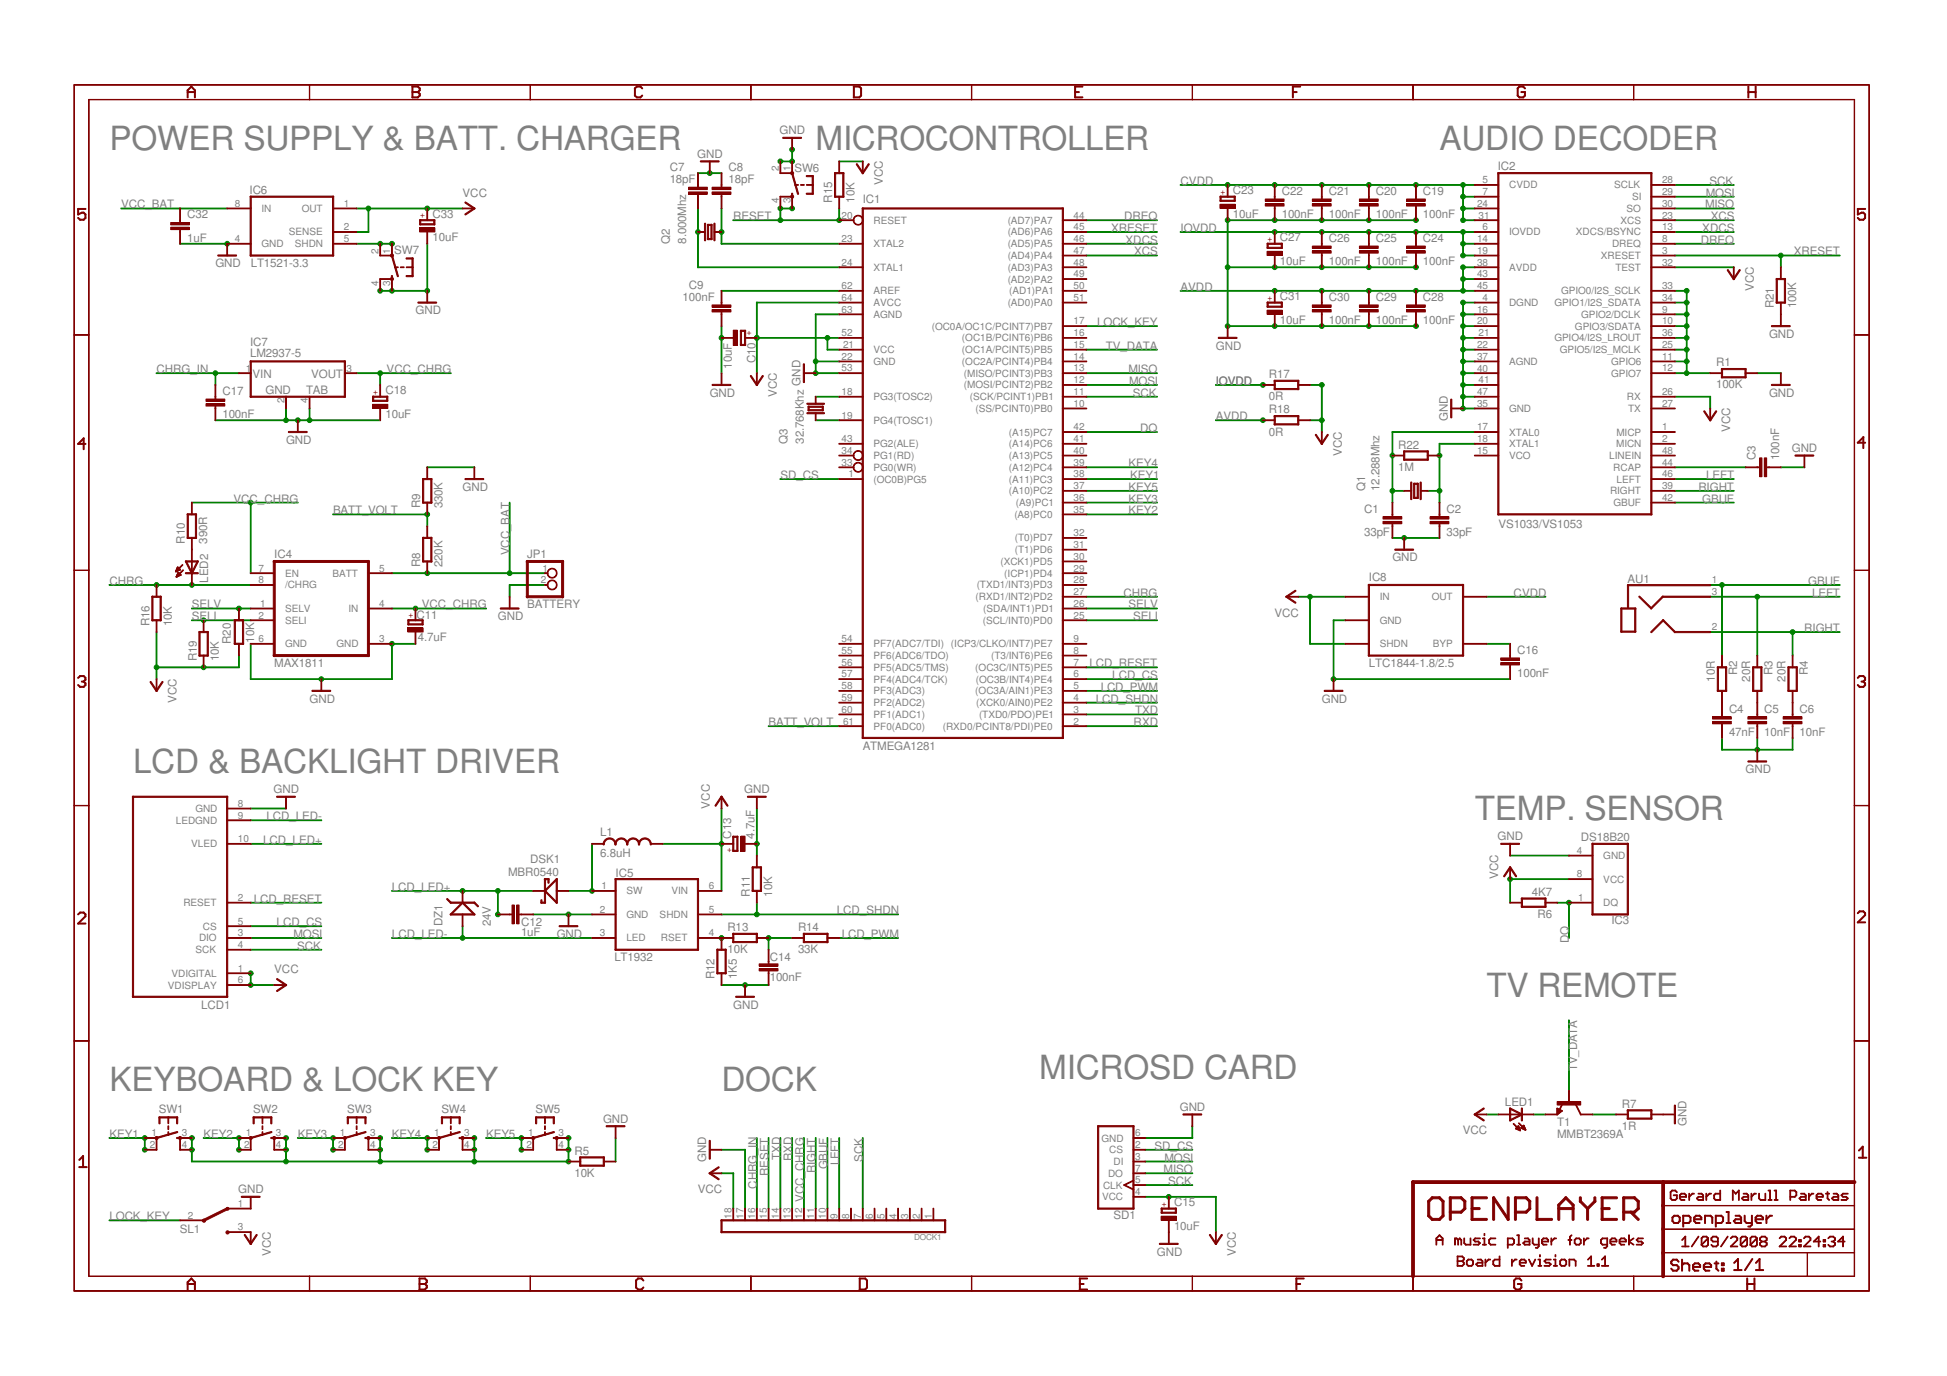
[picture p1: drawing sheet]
<svg xmlns="http://www.w3.org/2000/svg" width="420mm" height="297mm" viewBox="0 0 420 297" stroke-linecap="round" stroke-linejoin="round" font-family="sans-serif">
<defs><g id="words">
<g font-size="7.2" fill="#808080">
<text x="23.6" y="32.3">POWER SUPPLY &amp; BATT. CHARGER</text>
<text x="176" y="32.3">MICROCONTROLLER</text>
<text x="310.6" y="32.3">AUDIO DECODER</text>
<text x="28.7" y="166.9">LCD &amp; BACKLIGHT DRIVER</text>
<text x="318.3" y="177.1">TEMP. SENSOR</text>
<text x="320.8" y="215.2">TV REMOTE</text>
<text x="224.3" y="233">MICROSD CARD</text>
<text x="23.6" y="235.5">KEYBOARD &amp; LOCK KEY</text>
<text x="155.7" y="235.5">DOCK</text>
</g>
<g font-size="2.5" fill="#808080">
<text x="168.2" y="29">GND</text>
<text x="150.4" y="34.1">GND</text>
<text x="53.8" y="41.9">IC6</text>
<text x="144.5" y="37">C7</text>
<text x="144.5" y="39.5">18pF</text>
<text x="157.2" y="37">C8</text>
<text x="157.2" y="39.5">18pF</text>
<text x="171.4" y="37.1">SW6</text>
<text x="190.5" y="40" transform="rotate(-90 190.5 40)">VCC</text>
<text x="254.8" y="39.9">CVDD</text>
<text x="266.1" y="42">C23</text>
<text x="323.2" y="36.6">IC2</text>
<text x="368.9" y="39.9">SCK</text>
<text x="26.2" y="45">VCC_BAT</text>
<text x="40.4" y="47.1">C32</text>
<text x="93.3" y="47">C33</text>
<text x="99.8" y="42.5">VCC</text>
<text x="158.2" y="47.5">RESET</text>
<text x="179.6" y="43.7" transform="rotate(-90 179.6 43.7)">R15</text>
<text x="184.4" y="43.7" transform="rotate(-90 184.4 43.7)">10K</text>
<text x="186.2" y="43.7">IC1</text>
<text x="242.6" y="47.5">DREQ</text>
<text x="266.1" y="47">10uF</text>
<text x="276.6" y="42.1">C22</text>
<text x="276.6" y="47.1">100nF</text>
<text x="286.8" y="42.1">C21</text>
<text x="286.8" y="47.1">100nF</text>
<text x="296.9" y="42.1">C20</text>
<text x="296.9" y="47.1">100nF</text>
<text x="307.1" y="42.1">C19</text>
<text x="307.1" y="47.1">100nF</text>
<text x="368" y="45">MISO</text>
<text x="368.1" y="42.5">MOSI</text>
<text x="369.2" y="47.5">XCS</text>
<text x="40.4" y="52.2">1uF</text>
<text x="93.3" y="52.1">10uF</text>
<text x="144.5" y="52.6" transform="rotate(-90 144.5 52.6)">Q2</text>
<text x="148.1" y="52.6" transform="rotate(-90 148.1 52.6)">8.000Mhz</text>
<text x="239.8" y="50.1">XRESET</text>
<text x="242.9" y="52.6">XDCS</text>
<text x="254.8" y="50.1">IOVDD</text>
<text x="276.2" y="52.1">C27</text>
<text x="286.8" y="52.2">C26</text>
<text x="296.9" y="52.2">C25</text>
<text x="307.1" y="52.2">C24</text>
<text x="367" y="52.6">DREQ</text>
<text x="367.4" y="50.1">XDCS</text>
<text x="46.5" y="57.7">GND</text>
<text x="54.1" y="57.7">LT1521-3.3</text>
<text x="85.1" y="54.9">SW7</text>
<text x="244.7" y="55.2">XCS</text>
<text x="276.2" y="57.2">10uF</text>
<text x="286.8" y="57.3">100nF</text>
<text x="296.9" y="57.3">100nF</text>
<text x="307.1" y="57.3">100nF</text>
<text x="387.1" y="55.2">XRESET</text>
<text x="147.3" y="64.9">100nF</text>
<text x="148.6" y="62.4">C9</text>
<text x="254.8" y="62.8">AVDD</text>
<text x="276.2" y="64.8">C31</text>
<text x="286.8" y="64.9">C30</text>
<text x="296.9" y="64.9">C29</text>
<text x="307.1" y="64.9">C28</text>
<text x="378.4" y="62.8" transform="rotate(-90 378.4 62.8)">VCC</text>
<text x="89.7" y="67.9">GND</text>
<text x="236.8" y="70.4">LOCK_KEY</text>
<text x="276.2" y="69.9">10uF</text>
<text x="286.8" y="70">100nF</text>
<text x="296.9" y="70">100nF</text>
<text x="307.1" y="70">100nF</text>
<text x="382.8" y="66.6" transform="rotate(-90 382.8 66.6)">R21</text>
<text x="387.6" y="66.6" transform="rotate(-90 387.6 66.6)">100K</text>
<text x="54" y="74.7">IC7</text>
<text x="54" y="77">LM2937-5</text>
<text x="238.7" y="75.5">TV_DATA</text>
<text x="262.4" y="75.5">GND</text>
<text x="381.8" y="72.9">GND</text>
<text x="33.8" y="80.6">CHRG_IN</text>
<text x="54.5" y="81.5">VIN</text>
<text x="67.2" y="81.5">VOUT</text>
<text x="83.4" y="80.6">VCC_CHRG</text>
<text x="158" y="79.6" transform="rotate(-90 158 79.6)">10uF</text>
<text x="163" y="78.4" transform="rotate(-90 163 78.4)">C10</text>
<text x="172.7" y="83.3" transform="rotate(-90 172.7 83.3)">GND</text>
<text x="243.5" y="80.6">MISO</text>
<text x="243.7" y="83.1">MOSI</text>
<text x="262.4" y="83.1">IOVDD</text>
<text x="273.8" y="81.6">R17</text>
<text x="370.3" y="79.1">R1</text>
<text x="370.3" y="83.9">100K</text>
<text x="48" y="85.3">C17</text>
<text x="57.3" y="85.1">GND</text>
<text x="66" y="85.1">TAB</text>
<text x="83.2" y="85.1">C18</text>
<text x="153.2" y="85.6">GND</text>
<text x="167.6" y="85.7" transform="rotate(-90 167.6 85.7)">VCC</text>
<text x="244.5" y="85.6">SCK</text>
<text x="273.8" y="89.2">R18</text>
<text x="273.8" y="86.4">0R</text>
<text x="381.8" y="85.6">GND</text>
<text x="48" y="90.3">100nF</text>
<text x="61.7" y="95.8">GND</text>
<text x="83.2" y="90.2">10uF</text>
<text x="169.9" y="95.8" transform="rotate(-90 169.9 95.8)">Q3</text>
<text x="173.5" y="95.8" transform="rotate(-90 173.5 95.8)">32.768Khz</text>
<text x="246" y="93.3">DQ</text>
<text x="262.4" y="90.7">AVDD</text>
<text x="273.8" y="94">0R</text>
<text x="312.4" y="90.9" transform="rotate(-90 312.4 90.9)">GND</text>
<text x="373.4" y="93.3" transform="rotate(-90 373.4 93.3)">VCC</text>
<text x="243.5" y="100.9">KEY4</text>
<text x="289.6" y="98.4" transform="rotate(-90 289.6 98.4)">VCC</text>
<text x="301.7" y="96.8">R22</text>
<text x="301.7" y="101.6">1M</text>
<text x="378.8" y="99.3" transform="rotate(-90 378.8 99.3)">C3</text>
<text x="383.9" y="99.3" transform="rotate(-90 383.9 99.3)">100nF</text>
<text x="386.7" y="97.6">GND</text>
<text x="99.8" y="106">GND</text>
<text x="168.4" y="103.4">SD_CS</text>
<text x="243.5" y="106">KEY5</text>
<text x="243.9" y="103.4">KEY1</text>
<text x="294.6" y="106" transform="rotate(-90 294.6 106)">Q1</text>
<text x="297.7" y="106" transform="rotate(-90 297.7 106)">12.288Mhz</text>
<text x="366.5" y="106">RIGHT</text>
<text x="368.2" y="103.4">LEFT</text>
<text x="50.4" y="108.5">VCC_CHRG</text>
<text x="71.9" y="111">BATT_VOLT</text>
<text x="90.7" y="109.8" transform="rotate(-90 90.7 109.8)">R9</text>
<text x="95.5" y="109.8" transform="rotate(-90 95.5 109.8)">330K</text>
<text x="243.5" y="111">KEY2</text>
<text x="243.5" y="108.5">KEY3</text>
<text x="294.4" y="110.7">C1</text>
<text x="312.2" y="110.7">C2</text>
<text x="367.4" y="108.5">GBUF</text>
<text x="39.9" y="117.4" transform="rotate(-90 39.9 117.4)">R10</text>
<text x="44.7" y="117.4" transform="rotate(-90 44.7 117.4)">390R</text>
<text x="110" y="119.9" transform="rotate(-90 110 119.9)">VCC_BAT</text>
<text x="294.4" y="115.7">33pF</text>
<text x="312.2" y="115.7">33pF</text>
<text x="323.4" y="114">VS1033/VS1053</text>
<text x="45" y="125.8" transform="rotate(-90 45 125.8)">LED2</text>
<text x="59.2" y="120.6">IC4</text>
<text x="90.7" y="122.5" transform="rotate(-90 90.7 122.5)">R8</text>
<text x="95.5" y="122.5" transform="rotate(-90 95.5 122.5)">220K</text>
<text x="113.8" y="120.6">JP1</text>
<text x="295.4" y="125.5">IC8</text>
<text x="300.5" y="121.2">GND</text>
<text x="351.2" y="125.9">AU1</text>
<text x="23.6" y="126.3">CHRG</text>
<text x="41.4" y="131.4">SELV</text>
<text x="91.1" y="131.4">VCC_CHRG</text>
<text x="113.8" y="131.4">BATTERY</text>
<text x="242.5" y="128.8">CHRG</text>
<text x="243.5" y="131.4">SELV</text>
<text x="326.6" y="128.8">CVDD</text>
<text x="390.2" y="126.3">GBUF</text>
<text x="391.1" y="128.8">LEFT</text>
<text x="32.3" y="135.2" transform="rotate(-90 32.3 135.2)">R16</text>
<text x="37.1" y="135.2" transform="rotate(-90 37.1 135.2)">10K</text>
<text x="41.4" y="133.9">SELI</text>
<text x="89.9" y="133.6">C11</text>
<text x="107.4" y="133.9">GND</text>
<text x="244.6" y="133.9">SELI</text>
<text x="275" y="133.1">VCC</text>
<text x="389.4" y="136.4">RIGHT</text>
<text x="42.4" y="142.8" transform="rotate(-90 42.4 142.8)">R19</text>
<text x="47.2" y="142.8" transform="rotate(-90 47.2 142.8)">10K</text>
<text x="49.8" y="139" transform="rotate(-90 49.8 139)">R20</text>
<text x="54.9" y="138.7" transform="rotate(-90 54.9 138.7)">10K</text>
<text x="90.2" y="138.5">4.7uF</text>
<text x="327.4" y="141.1">C16</text>
<text x="59.2" y="144.1">MAX1811</text>
<text x="235.1" y="144.1">LCD_RESET</text>
<text x="237.5" y="149.1">LCD_PWM</text>
<text x="240" y="146.6">LCD_CS</text>
<text x="295.4" y="144.1">LTC1844-1.8/2.5</text>
<text x="327.4" y="146.2">100nF</text>
<text x="370.1" y="147.1" transform="rotate(-90 370.1 147.1)">10R</text>
<text x="374.9" y="145.8" transform="rotate(-90 374.9 145.8)">R2</text>
<text x="377.7" y="147.1" transform="rotate(-90 377.7 147.1)">20R</text>
<text x="382.5" y="145.8" transform="rotate(-90 382.5 145.8)">R3</text>
<text x="385.3" y="147.1" transform="rotate(-90 385.3 147.1)">20R</text>
<text x="390.1" y="145.8" transform="rotate(-90 390.1 145.8)">R4</text>
<text x="38.1" y="151.7" transform="rotate(-90 38.1 151.7)">VCC</text>
<text x="66.8" y="151.7">GND</text>
<text x="236.5" y="151.7">LCD_SHDN</text>
<text x="245" y="154.2">TXD</text>
<text x="285.2" y="151.7">GND</text>
<text x="373.1" y="153.8">C4</text>
<text x="380.7" y="153.8">C5</text>
<text x="388.4" y="153.8">C6</text>
<text x="165.9" y="156.8">BATT_VOLT</text>
<text x="186.2" y="161.8">ATMEGA1281</text>
<text x="244.6" y="156.8">RXD</text>
<text x="373.1" y="158.9">47nF</text>
<text x="380.7" y="158.9">10nF</text>
<text x="388.4" y="158.9">10nF</text>
<text x="376.7" y="166.9">GND</text>
<text x="59" y="171.2">GND</text>
<text x="160.6" y="171.2">GND</text>
<text x="57.5" y="177.1">LCD_LED-</text>
<text x="153.2" y="174.5" transform="rotate(-90 153.2 174.5)">VCC</text>
<text x="56.8" y="182.2">LCD_LED+</text>
<text x="129.5" y="185">6.8uH</text>
<text x="129.5" y="180.4">L1</text>
<text x="157.8" y="181" transform="rotate(-90 157.8 181)">C13</text>
<text x="162.8" y="181" transform="rotate(-90 162.8 181)">4.7uF</text>
<text x="323.2" y="181.4">GND</text>
<text x="341.2" y="181.6">DS18B20</text>
<text x="109.6" y="189">MBR0540</text>
<text x="114.4" y="186.2">DSK1</text>
<text x="132.8" y="189.2">IC5</text>
<text x="323.3" y="189.8" transform="rotate(-90 323.3 189.8)">VCC</text>
<text x="54.8" y="194.9">LCD_RESET</text>
<text x="84.6" y="192.3">LCD_LED+</text>
<text x="161.8" y="193.6" transform="rotate(-90 161.8 193.6)">R11</text>
<text x="166.6" y="193.6" transform="rotate(-90 166.6 193.6)">10K</text>
<text x="180.6" y="197.4">LCD_SHDN</text>
<text x="330.6" y="193.3">4K7</text>
<text x="59.7" y="199.9">LCD_CS</text>
<text x="63.3" y="202.5">MOSI</text>
<text x="84.6" y="202.5">LCD_LED-</text>
<text x="95.5" y="199.9" transform="rotate(-90 95.5 199.9)">DZ1</text>
<text x="105.9" y="199.9" transform="rotate(-90 105.9 199.9)">24V</text>
<text x="112.4" y="202">1uF</text>
<text x="112.5" y="199.8">C12</text>
<text x="120.1" y="202.5">GND</text>
<text x="157" y="201">R13</text>
<text x="172.2" y="201">R14</text>
<text x="181.6" y="202.5">LCD_PWM</text>
<text x="331.8" y="198.1">R6</text>
<text x="338.6" y="203.6" transform="rotate(-90 338.6 203.6)">DQ</text>
<text x="347.7" y="199.5">IC3</text>
<text x="64.1" y="205">SCK</text>
<text x="132.6" y="207.6">LT1932</text>
<text x="157" y="205.8">10K</text>
<text x="166.1" y="207.6">C14</text>
<text x="172.2" y="205.8">33K</text>
<text x="59.2" y="210.1">VCC</text>
<text x="154.2" y="211.4" transform="rotate(-90 154.2 211.4)">R12</text>
<text x="159" y="211.4" transform="rotate(-90 159 211.4)">1K5</text>
<text x="166.1" y="211.9">100nF</text>
<text x="43.4" y="217.7">LCD1</text>
<text x="158.2" y="217.7">GND</text>
<text x="340.4" y="231.3" transform="rotate(-90 340.4 231.3)">TV_DATA</text>
<text x="254.6" y="239.8">GND</text>
<text x="324.8" y="238.8">LED1</text>
<text x="350" y="239.1">R7</text>
<text x="23.6" y="245.7">KEY1</text>
<text x="34.3" y="240.3">SW1</text>
<text x="43.9" y="245.7">KEY2</text>
<text x="54.6" y="240.3">SW2</text>
<text x="64.3" y="245.7">KEY3</text>
<text x="74.9" y="240.3">SW3</text>
<text x="84.6" y="245.7">KEY4</text>
<text x="95.2" y="240.3">SW4</text>
<text x="104.9" y="245.7">KEY5</text>
<text x="115.6" y="240.3">SW5</text>
<text x="130.1" y="242.4">GND</text>
<text x="315.7" y="244.9">VCC</text>
<text x="336" y="243.1">T1</text>
<text x="336" y="245.7">MMBT2369A</text>
<text x="350" y="243.9">1R</text>
<text x="364" y="243.1" transform="rotate(-90 364 243.1)">GND</text>
<text x="123.9" y="249.2">R5</text>
<text x="152.4" y="250.9" transform="rotate(-90 152.4 250.9)">GND</text>
<text x="168.4" y="250.4" transform="rotate(-90 168.4 250.4)">TXD</text>
<text x="170.9" y="250.7" transform="rotate(-90 170.9 250.7)">RXD</text>
<text x="181.1" y="251.6" transform="rotate(-90 181.1 251.6)">LEFT</text>
<text x="186.2" y="250.9" transform="rotate(-90 186.2 250.9)">SCK</text>
<text x="249.2" y="248.2">SD_CS</text>
<text x="251.3" y="250.7">MOSI</text>
<text x="51.4" y="257.6">GND</text>
<text x="123.9" y="254">10K</text>
<text x="150.6" y="257.6">VCC</text>
<text x="163.3" y="256.6" transform="rotate(-90 163.3 256.6)">CHRG_IN</text>
<text x="165.9" y="253.9" transform="rotate(-90 165.9 253.9)">RESET</text>
<text x="176" y="253.3" transform="rotate(-90 176 253.3)">RIGHT</text>
<text x="178.6" y="252.4" transform="rotate(-90 178.6 252.4)">GBUF</text>
<text x="251.1" y="253.3">MISO</text>
<text x="252.1" y="255.8">SCK</text>
<text x="23.6" y="263.4">LOCK_KEY</text>
<text x="173.5" y="259.5" transform="rotate(-90 173.5 259.5)">VCC_CHRG</text>
<text x="240.3" y="263.2">SD1</text>
<text x="253.4" y="260.4">C15</text>
<text x="38.8" y="266.2">SL1</text>
<text x="253.4" y="265.5">10uF</text>
<text x="58.4" y="271.1" transform="rotate(-90 58.4 271.1)">VCC</text>
<text x="249.7" y="271.1">GND</text>
<text x="266.7" y="271.1" transform="rotate(-90 266.7 271.1)">VCC</text>
</g>
<g font-size="2.2" fill="#808080">
<text x="168" y="37" transform="rotate(-90 168 37)">2</text>
<text x="170.6" y="37" transform="rotate(-90 170.6 37)">1</text>
<text x="319.9" y="39.6">5</text>
<text x="325.7" y="40.7">CVDD</text>
<text x="348.3" y="40.7">SCLK</text>
<text x="358.7" y="39.6">28</text>
<text x="50.7" y="44.6">8</text>
<text x="56.4" y="45.8">IN</text>
<text x="65.1" y="45.8">OUT</text>
<text x="74.2" y="44.6">1</text>
<text x="168" y="43.9" transform="rotate(-90 168 43.9)">4</text>
<text x="170.6" y="43.9" transform="rotate(-90 170.6 43.9)">3</text>
<text x="181.6" y="47.2">20</text>
<text x="231.7" y="47.2">44</text>
<text x="318.8" y="44.6">24</text>
<text x="319.1" y="47.2">31</text>
<text x="319.9" y="42.1">7</text>
<text x="351" y="45.8">SO</text>
<text x="352.2" y="43.2">SI</text>
<text x="358.7" y="42.1">29</text>
<text x="358.7" y="44.6">30</text>
<text x="358.7" y="47.2">23</text>
<text x="50.7" y="52.3">4</text>
<text x="56.4" y="53.4">GND</text>
<text x="62.3" y="50.8">SENSE</text>
<text x="63.6" y="53.4">SHDN</text>
<text x="74.2" y="52.3">5</text>
<text x="74.2" y="49.7">2</text>
<text x="181.6" y="52.3">23</text>
<text x="188.5" y="53.4">XTAL2</text>
<text x="188.5" y="48.3">RESET</text>
<text x="217.5" y="50.8">(AD6)PA6</text>
<text x="217.5" y="48.3">(AD7)PA7</text>
<text x="217.5" y="53.4">(AD5)PA5</text>
<text x="231.7" y="49.7">45</text>
<text x="231.7" y="52.3">46</text>
<text x="318.8" y="52.3">14</text>
<text x="319.9" y="49.7">6</text>
<text x="325.7" y="50.8">IOVDD</text>
<text x="340.1" y="50.8">XDCS/BSYNC</text>
<text x="347.9" y="53.4">DREQ</text>
<text x="349.7" y="48.3">XCS</text>
<text x="358.7" y="49.7">13</text>
<text x="358.7" y="52.3">8</text>
<text x="81.7" y="54.8" transform="rotate(-90 81.7 54.8)">2</text>
<text x="84.2" y="54.8" transform="rotate(-90 84.2 54.8)">1</text>
<text x="181.6" y="57.3">24</text>
<text x="188.5" y="58.5">XTAL1</text>
<text x="217.5" y="55.9">(AD4)PA4</text>
<text x="217.5" y="58.5">(AD3)PA3</text>
<text x="231.7" y="54.8">47</text>
<text x="231.7" y="57.3">48</text>
<text x="231.7" y="59.9">49</text>
<text x="318.8" y="54.8">19</text>
<text x="318.8" y="57.3">38</text>
<text x="318.8" y="59.9">43</text>
<text x="325.7" y="58.5">AVDD</text>
<text x="345.5" y="55.9">XRESET</text>
<text x="348.6" y="58.5">TEST</text>
<text x="358.7" y="54.8">3</text>
<text x="358.7" y="57.3">32</text>
<text x="81.7" y="61.6" transform="rotate(-90 81.7 61.6)">4</text>
<text x="84.2" y="61.6" transform="rotate(-90 84.2 61.6)">3</text>
<text x="181.6" y="65">64</text>
<text x="181.6" y="62.4">62</text>
<text x="188.5" y="63.5">AREF</text>
<text x="217.5" y="61">(AD2)PA2</text>
<text x="217.8" y="63.5">(AD1)PA1</text>
<text x="231.7" y="62.4">50</text>
<text x="231.7" y="65">51</text>
<text x="318.8" y="62.4">45</text>
<text x="319.9" y="65">4</text>
<text x="336.9" y="63.5">GPIO0/I2S_SCLK</text>
<text x="358.7" y="62.4">33</text>
<text x="358.7" y="65">34</text>
<text x="181.6" y="67.5">63</text>
<text x="188.5" y="66.1">AVCC</text>
<text x="188.5" y="68.6">AGND</text>
<text x="201.1" y="71.2">(OC0A/OC1C/PCINT7)PB7</text>
<text x="217.5" y="66.1">(AD0)PA0</text>
<text x="231.7" y="70">17</text>
<text x="318.8" y="67.5">16</text>
<text x="318.8" y="70">20</text>
<text x="325.7" y="66.1">DGND</text>
<text x="335.5" y="66.1">GPIO1/I2S_SDATA</text>
<text x="339.9" y="71.2">GPIO3/SDATA</text>
<text x="341.2" y="68.6">GPIO2/DCLK</text>
<text x="358.7" y="67.5">9</text>
<text x="358.7" y="70">10</text>
<text x="181.6" y="72.6">52</text>
<text x="181.6" y="77.7">22</text>
<text x="181.9" y="75.1">21</text>
<text x="188.5" y="76.2">VCC</text>
<text x="207.6" y="73.7">(OC1B/PCINT6)PB6</text>
<text x="207.6" y="76.2">(OC1A/PCINT5)PB5</text>
<text x="231.7" y="72.6">16</text>
<text x="231.7" y="75.1">15</text>
<text x="231.7" y="77.7">14</text>
<text x="318.8" y="75.1">22</text>
<text x="318.8" y="77.7">37</text>
<text x="319.1" y="72.6">21</text>
<text x="335.4" y="73.7">GPIO4/I2S_LROUT</text>
<text x="336.6" y="76.2">GPIO5/I2S_MCLK</text>
<text x="358.7" y="72.6">36</text>
<text x="358.7" y="75.1">25</text>
<text x="358.7" y="77.7">11</text>
<text x="53" y="80.2">1</text>
<text x="74.8" y="80.2">3</text>
<text x="181.6" y="80.2">53</text>
<text x="188.5" y="78.8">GND</text>
<text x="207.6" y="78.8">(OC2A/PCINT4)PB4</text>
<text x="208" y="81.3">(MISO/PCINT3)PB3</text>
<text x="208" y="83.9">(MOSI/PCINT2)PB2</text>
<text x="231.7" y="80.2">13</text>
<text x="231.7" y="82.7">12</text>
<text x="318.8" y="80.2">40</text>
<text x="319.1" y="82.7">41</text>
<text x="325.7" y="78.8">AGND</text>
<text x="347.7" y="78.8">GPIO6</text>
<text x="347.7" y="81.3">GPIO7</text>
<text x="358.7" y="80.2">12</text>
<text x="61.4" y="87" transform="rotate(-90 61.4 87)">2</text>
<text x="66.4" y="87" transform="rotate(-90 66.4 87)">4</text>
<text x="181.6" y="85.3">18</text>
<text x="188.5" y="86.4">PG3(TOSC2)</text>
<text x="209.3" y="86.4">(SCK/PCINT1)PB1</text>
<text x="210.5" y="88.9">(SS/PCINT0)PB0</text>
<text x="231.7" y="85.3">11</text>
<text x="231.7" y="87.8">10</text>
<text x="318.8" y="85.3">47</text>
<text x="318.8" y="87.8">35</text>
<text x="325.7" y="88.9">GND</text>
<text x="351.1" y="86.4">RX</text>
<text x="351.3" y="88.9">TX</text>
<text x="358.7" y="85.3">26</text>
<text x="358.7" y="87.8">27</text>
<text x="181.6" y="90.4">19</text>
<text x="181.6" y="95.4">43</text>
<text x="188.5" y="91.5">PG4(TOSC1)</text>
<text x="217.7" y="94">(A15)PC7</text>
<text x="231.7" y="92.9">42</text>
<text x="231.7" y="95.4">41</text>
<text x="318.8" y="92.9">17</text>
<text x="318.8" y="95.4">18</text>
<text x="325.7" y="94">XTAL0</text>
<text x="348.8" y="94">MICP</text>
<text x="358.7" y="92.9">1</text>
<text x="358.7" y="95.4">2</text>
<text x="181.6" y="100.5">33</text>
<text x="181.6" y="98">34</text>
<text x="188.5" y="101.6">PG0(WR)</text>
<text x="188.5" y="99.1">PG1(RD)</text>
<text x="188.5" y="96.6">PG2(ALE)</text>
<text x="217.7" y="96.6">(A14)PC6</text>
<text x="217.7" y="99.1">(A13)PC5</text>
<text x="217.7" y="101.6">(A12)PC4</text>
<text x="231.7" y="98">40</text>
<text x="231.7" y="100.5">39</text>
<text x="318.8" y="98">15</text>
<text x="325.7" y="96.6">XTAL1</text>
<text x="325.7" y="99.1">VCO</text>
<text x="347.3" y="99.1">LINEIN</text>
<text x="348.1" y="101.6">RCAP</text>
<text x="348.8" y="96.6">MICN</text>
<text x="358.7" y="98">48</text>
<text x="358.7" y="100.5">44</text>
<text x="183.1" y="103.1">1</text>
<text x="188.5" y="104.2">(OC0B)PG5</text>
<text x="217.7" y="104.2">(A11)PC3</text>
<text x="217.7" y="106.7">(A10)PC2</text>
<text x="231.7" y="103.1">38</text>
<text x="231.7" y="105.6">37</text>
<text x="347.5" y="106.7">RIGHT</text>
<text x="348.9" y="104.2">LEFT</text>
<text x="358.7" y="103.1">46</text>
<text x="358.7" y="105.6">39</text>
<text x="218.9" y="111.8">(A8)PC0</text>
<text x="219.2" y="109.3">(A9)PC1</text>
<text x="231.7" y="108.1">36</text>
<text x="231.7" y="110.7">35</text>
<text x="348.2" y="109.3">GBUF</text>
<text x="358.7" y="108.1">42</text>
<text x="219" y="116.9">(T0)PD7</text>
<text x="219" y="119.4">(T1)PD6</text>
<text x="231.7" y="115.8">32</text>
<text x="231.7" y="118.3">31</text>
<text x="55.8" y="123.4">7</text>
<text x="55.8" y="125.9">8</text>
<text x="61.5" y="124.5">EN</text>
<text x="71.7" y="124.5">BATT</text>
<text x="81.8" y="123.4">5</text>
<text x="116.7" y="125.9">2</text>
<text x="117.1" y="123.4">1</text>
<text x="215.9" y="122">(XCK1)PD5</text>
<text x="216.7" y="124.5">(ICP1)PD4</text>
<text x="231.7" y="120.8">30</text>
<text x="231.7" y="123.4">29</text>
<text x="231.7" y="125.9">28</text>
<text x="369.4" y="125.9">1</text>
<text x="56.1" y="131">1</text>
<text x="61.5" y="127">/CHRG</text>
<text x="81.8" y="131">4</text>
<text x="210.5" y="129.6">(RXD1/INT2)PD2</text>
<text x="210.8" y="127">(TXD1/INT3)PD3</text>
<text x="231.7" y="128.5">27</text>
<text x="231.7" y="131">26</text>
<text x="297.7" y="129.6">IN</text>
<text x="309" y="129.6">OUT</text>
<text x="369.4" y="128.5">3</text>
<text x="55.8" y="133.5">2</text>
<text x="61.5" y="132.1">SELV</text>
<text x="61.5" y="134.7">SELI</text>
<text x="75.2" y="132.1">IN</text>
<text x="212.1" y="134.7">(SCL/INT0)PD0</text>
<text x="212.2" y="132.1">(SDA/INT1)PD1</text>
<text x="231.7" y="133.5">25</text>
<text x="297.7" y="134.7">GND</text>
<text x="369.4" y="136.1">2</text>
<text x="55.8" y="138.6">6</text>
<text x="61.5" y="139.7">GND</text>
<text x="72.6" y="139.7">GND</text>
<text x="81.8" y="138.6">3</text>
<text x="181.6" y="143.7">56</text>
<text x="181.6" y="141.2">55</text>
<text x="181.6" y="138.6">54</text>
<text x="188.5" y="142.3">PF6(ADC6/TDO)</text>
<text x="188.5" y="139.7">PF7(ADC7/TDI) (ICP3/CLKO/INT7)PE7</text>
<text x="213.9" y="142.3">(T3/INT6)PE6</text>
<text x="231.7" y="143.7">7</text>
<text x="231.7" y="141.2">8</text>
<text x="231.7" y="138.6">9</text>
<text x="297.7" y="139.7">SHDN</text>
<text x="309.2" y="139.7">BYP</text>
<text x="181.6" y="148.8">58</text>
<text x="181.6" y="146.2">57</text>
<text x="188.5" y="149.9">PF3(ADC3)</text>
<text x="188.5" y="147.4">PF4(ADC4/TCK)</text>
<text x="188.5" y="144.8">PF5(ADC5/TMS)</text>
<text x="210.5" y="149.9">(OC3A/AIN1)PE3</text>
<text x="210.5" y="144.8">(OC3C/INT5)PE5</text>
<text x="210.6" y="147.4">(OC3B/INT4)PE4</text>
<text x="231.7" y="148.8">5</text>
<text x="231.7" y="146.2">6</text>
<text x="181.6" y="153.9">60</text>
<text x="181.6" y="151.3">59</text>
<text x="188.5" y="155">PF1(ADC1)</text>
<text x="188.5" y="152.4">PF2(ADC2)</text>
<text x="210.6" y="152.4">(XCK0/AIN0)PE2</text>
<text x="211.3" y="155">(TXD0/PDO)PE1</text>
<text x="231.7" y="153.9">3</text>
<text x="231.7" y="151.3">4</text>
<text x="181.9" y="156.4">61</text>
<text x="188.5" y="157.5">PF0(ADC0)</text>
<text x="203.4" y="157.5">(RXD0/PCINT8/PDI)PE0</text>
<text x="231.7" y="156.4">2</text>
<text x="38" y="177.8">LEDGND</text>
<text x="42.2" y="175.3">GND</text>
<text x="51.4" y="174.2">8</text>
<text x="51.4" y="176.7">9</text>
<text x="41.3" y="182.9">VLED</text>
<text x="51.4" y="181.8">10</text>
<text x="340.3" y="184.3">4</text>
<text x="346" y="185.5">GND</text>
<text x="129.8" y="192">1</text>
<text x="153" y="192">6</text>
<text x="340.3" y="189.4">8</text>
<text x="346" y="190.5">VCC</text>
<text x="39.6" y="195.6">RESET</text>
<text x="51.4" y="194.5">2</text>
<text x="129.4" y="197">2</text>
<text x="135.2" y="193.1">SW</text>
<text x="144.9" y="193.1">VIN</text>
<text x="153" y="197">5</text>
<text x="340.6" y="194.5">1</text>
<text x="346" y="195.6">DQ</text>
<text x="43" y="203.2">DIO</text>
<text x="43.8" y="200.7">CS</text>
<text x="51.4" y="202.1">3</text>
<text x="51.4" y="199.6">5</text>
<text x="129.4" y="202.1">3</text>
<text x="135.2" y="198.2">GND</text>
<text x="135.2" y="203.2">LED</text>
<text x="142.4" y="198.2">SHDN</text>
<text x="142.6" y="203.2">RSET</text>
<text x="153" y="202.1">4</text>
<text x="42.2" y="205.8">SCK</text>
<text x="51.4" y="209.7">1</text>
<text x="51.4" y="204.7">4</text>
<text x="36.2" y="213.4">VDISPLAY</text>
<text x="37" y="210.9">VDIGITAL</text>
<text x="51.4" y="212.3">6</text>
<text x="32.7" y="245.3">1</text>
<text x="39.2" y="245.3">3</text>
<text x="53" y="245.3">1</text>
<text x="59.5" y="245.3">3</text>
<text x="73.3" y="245.3">1</text>
<text x="79.9" y="245.3">3</text>
<text x="93.7" y="245.3">1</text>
<text x="100.2" y="245.3">3</text>
<text x="114" y="245.3">1</text>
<text x="120.5" y="245.3">3</text>
<text x="245" y="245.3">6</text>
<text x="32.4" y="247.8">2</text>
<text x="39.2" y="247.8">4</text>
<text x="52.7" y="247.8">2</text>
<text x="59.5" y="247.8">4</text>
<text x="73" y="247.8">2</text>
<text x="79.9" y="247.8">4</text>
<text x="93.3" y="247.8">2</text>
<text x="100.2" y="247.8">4</text>
<text x="113.6" y="247.8">2</text>
<text x="120.5" y="247.8">4</text>
<text x="237.7" y="246.4">GND</text>
<text x="239.4" y="249">CS</text>
<text x="240.3" y="251.5">DI</text>
<text x="245" y="247.8">2</text>
<text x="245" y="250.4">3</text>
<text x="238" y="256.6">CLK</text>
<text x="239.1" y="254">DO</text>
<text x="245" y="255.5">5</text>
<text x="245" y="252.9">7</text>
<text x="40.5" y="263.1">2</text>
<text x="51.4" y="260.5">1</text>
<text x="157.9" y="263.1" transform="rotate(-90 157.9 263.1)">18</text>
<text x="160.4" y="263.1" transform="rotate(-90 160.4 263.1)">17</text>
<text x="163" y="263.1" transform="rotate(-90 163 263.1)">16</text>
<text x="165.5" y="263.1" transform="rotate(-90 165.5 263.1)">15</text>
<text x="168" y="263.1" transform="rotate(-90 168 263.1)">14</text>
<text x="170.6" y="263.1" transform="rotate(-90 170.6 263.1)">13</text>
<text x="173.1" y="263.1" transform="rotate(-90 173.1 263.1)">12</text>
<text x="175.7" y="263.1" transform="rotate(-90 175.7 263.1)">11</text>
<text x="178.2" y="263.1" transform="rotate(-90 178.2 263.1)">10</text>
<text x="180.7" y="263.1" transform="rotate(-90 180.7 263.1)">9</text>
<text x="183.3" y="263.1" transform="rotate(-90 183.3 263.1)">8</text>
<text x="185.8" y="263.1" transform="rotate(-90 185.8 263.1)">7</text>
<text x="188.4" y="263.1" transform="rotate(-90 188.4 263.1)">6</text>
<text x="190.9" y="263.1" transform="rotate(-90 190.9 263.1)">5</text>
<text x="193.4" y="263.1" transform="rotate(-90 193.4 263.1)">4</text>
<text x="196" y="263.1" transform="rotate(-90 196 263.1)">3</text>
<text x="198.5" y="263.1" transform="rotate(-90 198.5 263.1)">2</text>
<text x="201.1" y="263.1" transform="rotate(-90 201.1 263.1)">1</text>
<text x="237.8" y="259.1">VCC</text>
<text x="245" y="258">4</text>
<text x="51.4" y="265.6">3</text>
</g>
<g font-size="1.8" fill="#800000">
<text x="91.6" y="47.1" transform="rotate(-90 91.6 47.1)">+</text>
<text x="264.3" y="42" transform="rotate(-90 264.3 42)">+</text>
<text x="274.5" y="52.2" transform="rotate(-90 274.5 52.2)">+</text>
<text x="274.5" y="64.9" transform="rotate(-90 274.5 64.9)">+</text>
<text x="161.2" y="72.3">+</text>
<text x="81.5" y="85.2" transform="rotate(-90 81.5 85.2)">+</text>
<text x="89.1" y="133.5" transform="rotate(-90 89.1 133.5)">+</text>
<text x="156.9" y="184">+</text>
<text x="251.6" y="260.5" transform="rotate(-90 251.6 260.5)">+</text>
</g>
<text font-size="1.8" fill="#808080" x="197.3" y="267.7">DOCK1</text>
</g></defs>
<path d="M361.4 57.6h12.8v.1l-12.8 .1z" fill-rule="evenodd" fill="#008000"/>
<path d="M361.4 57.7l12.8-.1v.1l-12.8 .1z" fill="none" stroke="#008000" stroke-width=".22"/>
<path d="M361.4 85.6h7.7v.1h-7.7z" fill-rule="evenodd" fill="#008000"/>
<path d="M361.4 85.6h7.7v.1h-7.7z" fill="none" stroke="#008000" stroke-width=".22"/>
<path d="M369 85.6h.1v2.7l-.1-.1z" fill-rule="evenodd" fill="#008000"/>
<path d="M369 85.6h.1v2.7l-.1-.1z" fill="none" stroke="#008000" stroke-width=".22"/>
<path d="M163.3 65.2h17.8l.1 .2h-17.9z" fill-rule="evenodd" fill="#008000"/>
<path d="M163.3 65.2h17.8l.1 .2h-17.9z" fill="none" stroke="#008000" stroke-width=".22"/>
<path d="M163.3 65.2l.1 .1v7.7h-.2z" fill-rule="evenodd" fill="#008000"/>
<path d="M163.3 65.2l.1 .1v7.7h-.2z" fill="none" stroke="#008000" stroke-width=".22"/>
<path d="M163.3 72.9h.1v7.7h-.2z" fill-rule="evenodd" fill="#008000"/>
<path d="M163.3 72.9h.1v7.7h-.2z" fill="none" stroke="#008000" stroke-width=".22"/>
<path d="M178.5 72.9h2.6l.1 .1h-2.7z" fill-rule="evenodd" fill="#008000"/>
<path d="M178.5 72.9h2.6l.1 .1h-2.7z" fill="none" stroke="#008000" stroke-width=".22"/>
<path d="M163.3 72.9h15.3v.1h-15.3z" fill-rule="evenodd" fill="#008000"/>
<path d="M163.3 72.9h15.3v.1h-15.3z" fill="none" stroke="#008000" stroke-width=".22"/>
<path d="M178.5 75.4h2.6l.1 .1-2.7 .1z" fill-rule="evenodd" fill="#008000"/>
<path d="M178.5 75.4h2.6l.1 .1-2.7 .1z" fill="none" stroke="#008000" stroke-width=".22"/>
<path d="M178.5 72.9h.1v2.7l-.1-.1z" fill-rule="evenodd" fill="#008000"/>
<path d="M178.5 72.9h.1v2.7l-.1-.1z" fill="none" stroke="#008000" stroke-width=".22"/>
<circle cx="178.6" cy="72.9" r=".51" fill="#008000"/>
<circle cx="178.6" cy="72.9" r=".51" fill="none" stroke="#008000" stroke-width=".22"/>
<circle cx="163.3" cy="72.9" r=".51" fill="#008000"/>
<circle cx="163.3" cy="72.9" r=".51" fill="none" stroke="#008000" stroke-width=".22"/>
<circle cx="163.3" cy="72.9" r=".51" fill="#008000"/>
<circle cx="163.3" cy="72.9" r=".51" fill="none" stroke="#008000" stroke-width=".22"/>
<path d="M325.8 189.7h12.8l.1 .1-12.9 .1z" fill-rule="evenodd" fill="#008000"/>
<path d="M325.8 189.7h12.8l.1 .1-12.9 .1z" fill="none" stroke="#008000" stroke-width=".22"/>
<path d="M325.8 189.7h.2l-.1 5.2h-.1z" fill-rule="evenodd" fill="#008000"/>
<path d="M325.8 189.7h.2l-.1 5.2h-.1z" fill="none" stroke="#008000" stroke-width=".22"/>
<circle cx="325.9" cy="189.8" r=".51" fill="#008000"/>
<circle cx="325.9" cy="189.8" r=".51" fill="none" stroke="#008000" stroke-width=".22"/>
<path d="M247.1 258.3h5.2v.1h-5.2z" fill-rule="evenodd" fill="#008000"/>
<path d="M247.1 258.3h5.2v.1h-5.2z" fill="none" stroke="#008000" stroke-width=".22"/>
<path d="M252.1 258.3h10.3l.1 .1h-10.3z" fill-rule="evenodd" fill="#008000"/>
<path d="M252.2 258.3h10.2l.1 .1h-10.3z" fill="none" stroke="#008000" stroke-width=".22"/>
<path d="M262.3 258.3h.2l-.1 7.8-.1-.1z" fill-rule="evenodd" fill="#008000"/>
<path d="M262.3 258.3h.2l-.1 7.8-.1-.1z" fill="none" stroke="#008000" stroke-width=".22"/>
<circle cx="252.2" cy="258.4" r=".51" fill="#008000"/>
<circle cx="252.2" cy="258.4" r=".51" fill="none" stroke="#008000" stroke-width=".22"/>
<path d="M54.1 210l.1 .1-.1 2.6h-.1z" fill-rule="evenodd" fill="#008000"/>
<path d="M54.1 210l.1 .1-.1 2.6h-.1z" fill="none" stroke="#008000" stroke-width=".22"/>
<path d="M54.1 212.6h5.1l.1 .1h-5.2z" fill-rule="evenodd" fill="#008000"/>
<path d="M54.1 212.6h5.1l.1 .1h-5.2z" fill="none" stroke="#008000" stroke-width=".22"/>
<circle cx="54.1" cy="212.6" r=".51" fill="#008000"/>
<circle cx="54.1" cy="212.6" r=".51" fill="none" stroke="#008000" stroke-width=".22"/>
<circle cx="54.1" cy="210.1" r=".51" fill="#008000"/>
<circle cx="54.1" cy="210.1" r=".51" fill="none" stroke="#008000" stroke-width=".22"/>
<path d="M155.7 182.1h.1l-.1 10.3h-.1z" fill-rule="evenodd" fill="#008000"/>
<path d="M155.7 182.1h.1l-.1 10.3h-.1z" fill="none" stroke="#008000" stroke-width=".22"/>
<path d="M143 182.1h12.7l.1 .1h-12.8z" fill-rule="evenodd" fill="#008000"/>
<path d="M143 182.1h12.7l.1 .1h-12.8z" fill="none" stroke="#008000" stroke-width=".22"/>
<circle cx="155.7" cy="182.2" r=".51" fill="#008000"/>
<circle cx="155.7" cy="182.2" r=".51" fill="none" stroke="#008000" stroke-width=".22"/>
<path d="M155.7 174.5h.1l-.1 7.7h-.1z" fill-rule="evenodd" fill="#008000"/>
<path d="M155.6 174.5h.2l-.1 7.7h-.1z" fill="none" stroke="#008000" stroke-width=".22"/>
<path d="M181 34.8h5.2l.1 .1h-5.2z" fill-rule="evenodd" fill="#008000"/>
<path d="M181.1 34.8h5.1l.1 .1h-5.2z" fill="none" stroke="#008000" stroke-width=".22"/>
<path d="M33.7 144h.2l-.1 2.7-.1-.1z" fill-rule="evenodd" fill="#008000"/>
<path d="M33.7 144h.2l-.1 2.7-.1-.1z" fill="none" stroke="#008000" stroke-width=".22"/>
<path d="M33.7 136.4h.2l-.1 7.7h-.1z" fill-rule="evenodd" fill="#008000"/>
<path d="M33.7 136.4h.2l-.1 7.7h-.1z" fill="none" stroke="#008000" stroke-width=".22"/>
<path d="M33.7 144h10.3v.1h-10.3z" fill-rule="evenodd" fill="#008000"/>
<path d="M33.7 144h10.3v.1h-10.3z" fill="none" stroke="#008000" stroke-width=".22"/>
<path d="M51.5 141.4l.1 .1v2.6h-.1z" fill-rule="evenodd" fill="#008000"/>
<path d="M51.5 141.4l.1 .1v2.6h-.1z" fill="none" stroke="#008000" stroke-width=".22"/>
<path d="M43.9 144h7.7v.1h-7.7z" fill-rule="evenodd" fill="#008000"/>
<path d="M43.9 144h7.7v.1h-7.7z" fill="none" stroke="#008000" stroke-width=".22"/>
<circle cx="33.8" cy="144.1" r=".51" fill="#008000"/>
<circle cx="33.8" cy="144.1" r=".51" fill="none" stroke="#008000" stroke-width=".22"/>
<circle cx="43.9" cy="144.1" r=".51" fill="#008000"/>
<circle cx="43.9" cy="144.1" r=".51" fill="none" stroke="#008000" stroke-width=".22"/>
<path d="M158.2 253.2h.1v7.8l-.1-.1z" fill-rule="evenodd" fill="#008000"/>
<path d="M158.2 253.2h.1v7.8l-.1-.1z" fill="none" stroke="#008000" stroke-width=".22"/>
<path d="M155.7 253.2h2.6v.1l-2.6 .1z" fill-rule="evenodd" fill="#008000"/>
<path d="M155.7 253.2h2.6v.1l-2.6 .1z" fill="none" stroke="#008000" stroke-width=".22"/>
<path d="M320.8 240.5h2.6v.1l-2.6 .1z" fill-rule="evenodd" fill="#008000"/>
<path d="M320.8 240.5h2.6v.1l-2.6 .1z" fill="none" stroke="#008000" stroke-width=".22"/>
<path d="M79.4 45l12.8-.1 .1 .1-12.8 .1z" fill-rule="evenodd" fill="#008000"/>
<path d="M79.4 45l12.8-.1 .1 .1-12.8 .1z" fill="none" stroke="#008000" stroke-width=".22"/>
<circle cx="92.2" cy="45" r=".51" fill="#008000"/>
<circle cx="92.2" cy="45" r=".51" fill="none" stroke="#008000" stroke-width=".22"/>
<path d="M92.2 44.9h7.7v.1l-7.7 .1z" fill-rule="evenodd" fill="#008000"/>
<path d="M92.2 44.9h7.7v.1l-7.7 .1z" fill="none" stroke="#008000" stroke-width=".22"/>
<path d="M76.9 50h2.6l.1 .1-2.7 .1z" fill-rule="evenodd" fill="#008000"/>
<path d="M76.9 50h2.6l.1 .1-2.7 .1z" fill="none" stroke="#008000" stroke-width=".22"/>
<path d="M79.4 45h.2l-.1 5.2-.1-.1z" fill-rule="evenodd" fill="#008000"/>
<path d="M79.4 45h.2l-.1 5.2-.1-.1z" fill="none" stroke="#008000" stroke-width=".22"/>
<path d="M76.9 45l2.6-.1 .1 .1-2.7 .1z" fill-rule="evenodd" fill="#008000"/>
<path d="M76.9 45l2.6-.1 .1 .1-2.7 .1z" fill="none" stroke="#008000" stroke-width=".22"/>
<circle cx="79.5" cy="45" r=".51" fill="#008000"/>
<circle cx="79.5" cy="45" r=".51" fill="none" stroke="#008000" stroke-width=".22"/>
<path d="M282.7 128.7h7.7v.2h-7.7z" fill-rule="evenodd" fill="#008000"/>
<path d="M282.7 128.7h7.7v.2h-7.7z" fill="none" stroke="#008000" stroke-width=".22"/>
<path d="M280.1 128.8l2.6-.1 .1 .2h-2.7z" fill-rule="evenodd" fill="#008000"/>
<path d="M280.1 128.7h2.6l.1 .2h-2.7z" fill="none" stroke="#008000" stroke-width=".22"/>
<path d="M282.7 138.9h7.7v.1l-7.7 .1z" fill-rule="evenodd" fill="#008000"/>
<path d="M282.7 138.9h7.7v.1l-7.7 .1z" fill="none" stroke="#008000" stroke-width=".22"/>
<path d="M282.7 128.7l.1 .1-.1 10.3-.1-.1z" fill-rule="evenodd" fill="#008000"/>
<path d="M282.7 128.7l.1 .1-.1 10.3-.1-.1z" fill="none" stroke="#008000" stroke-width=".22"/>
<circle cx="282.7" cy="128.8" r=".51" fill="#008000"/>
<circle cx="282.7" cy="128.8" r=".51" fill="none" stroke="#008000" stroke-width=".22"/>
<path d="M282.7 83h2.6v.1l-2.6 .1z" fill-rule="evenodd" fill="#008000"/>
<path d="M282.7 83h2.6v.1l-2.6 .1z" fill="none" stroke="#008000" stroke-width=".22"/>
<path d="M285.2 83l.1 .1v7.7h-.1z" fill-rule="evenodd" fill="#008000"/>
<path d="M285.2 83l.1 .1v7.7h-.1z" fill="none" stroke="#008000" stroke-width=".22"/>
<path d="M285.2 90.6l.1 .1v2.6h-.1z" fill-rule="evenodd" fill="#008000"/>
<path d="M285.2 90.6l.1 .1v2.6h-.1z" fill="none" stroke="#008000" stroke-width=".22"/>
<path d="M282.7 90.6h2.6v.2h-2.6z" fill-rule="evenodd" fill="#008000"/>
<path d="M282.7 90.6h2.6v.2h-2.6z" fill="none" stroke="#008000" stroke-width=".22"/>
<circle cx="285.2" cy="90.7" r=".51" fill="#008000"/>
<circle cx="285.2" cy="90.7" r=".51" fill="none" stroke="#008000" stroke-width=".22"/>
<circle cx="285.2" cy="83.1" r=".51" fill="#008000"/>
<circle cx="285.2" cy="83.1" r=".51" fill="none" stroke="#008000" stroke-width=".22"/>
<path d="M300.4 116.1l2.7-.1v.2h-2.7z" fill-rule="evenodd" fill="#008000"/>
<path d="M300.4 116h2.7v.2h-2.7z" fill="none" stroke="#008000" stroke-width=".22"/>
<path d="M302.9 116.1l7.8-.1v.2h-7.7z" fill-rule="evenodd" fill="#008000"/>
<path d="M303 116h7.7v.2h-7.7z" fill="none" stroke="#008000" stroke-width=".22"/>
<circle cx="303" cy="116.1" r=".51" fill="#008000"/>
<circle cx="303" cy="116.1" r=".51" fill="none" stroke="#008000" stroke-width=".22"/>
<path d="M379.1 80.5h5.2l.1 .1h-5.2z" fill-rule="evenodd" fill="#008000"/>
<path d="M379.1 80.5h5.2l.1 .1h-5.2z" fill="none" stroke="#008000" stroke-width=".22"/>
<path d="M384.2 100.8h5.2l.1 .1-5.2 .1z" fill-rule="evenodd" fill="#008000"/>
<path d="M384.2 100.8h5.2l.1 .1-5.2 .1z" fill="none" stroke="#008000" stroke-width=".22"/>
<path d="M371.6 159.2l.1 .1-.1 2.6h-.1z" fill-rule="evenodd" fill="#008000"/>
<path d="M371.5 159.3h.2l-.1 2.6h-.1z" fill="none" stroke="#008000" stroke-width=".22"/>
<path d="M371.6 161.8h7.7v.1h-7.7z" fill-rule="evenodd" fill="#008000"/>
<path d="M371.5 161.8h7.8v.1h-7.7z" fill="none" stroke="#008000" stroke-width=".22"/>
<path d="M379.2 161.8h7.7v.1h-7.7z" fill-rule="evenodd" fill="#008000"/>
<path d="M379.1 161.8h7.8v.1h-7.7z" fill="none" stroke="#008000" stroke-width=".22"/>
<path d="M386.8 159.2l.1 .1v2.6h-.1z" fill-rule="evenodd" fill="#008000"/>
<path d="M386.8 159.2l.1 .1v2.6h-.1z" fill="none" stroke="#008000" stroke-width=".22"/>
<path d="M379.2 159.2l.1 .1v2.6h-.2z" fill-rule="evenodd" fill="#008000"/>
<path d="M379.1 159.3h.2v2.6h-.2z" fill="none" stroke="#008000" stroke-width=".22"/>
<circle cx="379.2" cy="161.8" r=".51" fill="#008000"/>
<circle cx="379.2" cy="161.8" r=".51" fill="none" stroke="#008000" stroke-width=".22"/>
<path d="M150.5 37.3h2.7v.1l-2.6 .1z" fill-rule="evenodd" fill="#008000"/>
<path d="M150.5 37.3h2.7v.1l-2.6 .1z" fill="none" stroke="#008000" stroke-width=".22"/>
<path d="M153.1 37.3h2.6l.1 .1-2.7 .1z" fill-rule="evenodd" fill="#008000"/>
<path d="M153.1 37.3h2.6l.1 .1-2.7 .1z" fill="none" stroke="#008000" stroke-width=".22"/>
<circle cx="153.2" cy="37.4" r=".51" fill="#008000"/>
<circle cx="153.2" cy="37.4" r=".51" fill="none" stroke="#008000" stroke-width=".22"/>
<path d="M155.7 70.3l.1 .1-.1 2.6h-.1z" fill-rule="evenodd" fill="#008000"/>
<path d="M155.7 70.3l.1 .1-.1 2.6h-.1z" fill="none" stroke="#008000" stroke-width=".22"/>
<path d="M155.7 72.9h.1l-.1 7.7h-.1z" fill-rule="evenodd" fill="#008000"/>
<path d="M155.7 72.9h.1l-.1 7.7h-.1z" fill="none" stroke="#008000" stroke-width=".22"/>
<circle cx="155.7" cy="72.9" r=".51" fill="#008000"/>
<circle cx="155.7" cy="72.9" r=".51" fill="none" stroke="#008000" stroke-width=".22"/>
<path d="M176 67.8h5.1l.1 .1h-5.2z" fill-rule="evenodd" fill="#008000"/>
<path d="M176 67.8h5.1l.1 .1h-5.2z" fill="none" stroke="#008000" stroke-width=".22"/>
<path d="M176 67.8h.1v10.3h-.2z" fill-rule="evenodd" fill="#008000"/>
<path d="M176 67.8h.1v10.3h-.2z" fill="none" stroke="#008000" stroke-width=".22"/>
<path d="M176 77.9h5.1l.1 .2h-5.2z" fill-rule="evenodd" fill="#008000"/>
<path d="M176 77.9h5.1l.1 .2h-5.2z" fill="none" stroke="#008000" stroke-width=".22"/>
<path d="M176 80.5h5.1l.1 .1h-5.2z" fill-rule="evenodd" fill="#008000"/>
<path d="M175.9 80.5h5.2l.1 .1h-5.2z" fill="none" stroke="#008000" stroke-width=".22"/>
<path d="M176 77.9l.1 .1v2.6h-.2z" fill-rule="evenodd" fill="#008000"/>
<path d="M176 77.9l.1 .1v2.6h-.2z" fill="none" stroke="#008000" stroke-width=".22"/>
<circle cx="176" cy="78" r=".51" fill="#008000"/>
<circle cx="176" cy="78" r=".51" fill="none" stroke="#008000" stroke-width=".22"/>
<circle cx="176" cy="80.6" r=".51" fill="#008000"/>
<circle cx="176" cy="80.6" r=".51" fill="none" stroke="#008000" stroke-width=".22"/>
<path d="M132.8 245.6h.1v5.2h-.1z" fill-rule="evenodd" fill="#008000"/>
<path d="M132.8 245.6h.1v5.2h-.1z" fill="none" stroke="#008000" stroke-width=".22"/>
<path d="M325.8 184.7l12.8-.1 .1 .1-12.9 .1z" fill-rule="evenodd" fill="#008000"/>
<path d="M325.8 184.6h12.8l.1 .1-12.9 .1z" fill="none" stroke="#008000" stroke-width=".22"/>
<path d="M247.1 245.6h10.2l.1 .1h-10.3z" fill-rule="evenodd" fill="#008000"/>
<path d="M247.1 245.6h10.2l.1 .1h-10.3z" fill="none" stroke="#008000" stroke-width=".22"/>
<path d="M257.2 243.1h.2l-.1 2.6h-.1z" fill-rule="evenodd" fill="#008000"/>
<path d="M257.2 243.1h.2l-.1 2.6h-.1z" fill="none" stroke="#008000" stroke-width=".22"/>
<path d="M92.1 100.8h10.3v.1l-10.2 .1z" fill-rule="evenodd" fill="#008000"/>
<path d="M92.2 100.8h10.2v.1l-10.2 .1z" fill="none" stroke="#008000" stroke-width=".22"/>
<path d="M54.1 138.9h.1l-.1 7.8-.1-.1z" fill-rule="evenodd" fill="#008000"/>
<path d="M54.1 138.9h.1l-.1 7.8-.1-.1z" fill="none" stroke="#008000" stroke-width=".22"/>
<path d="M54 146.6l15.4-.1v.1l-15.3 .1z" fill-rule="evenodd" fill="#008000"/>
<path d="M54 146.6l15.4-.1v.1l-15.3 .1z" fill="none" stroke="#008000" stroke-width=".22"/>
<path d="M69.3 146.6l15.3-.1 .1 .1-15.4 .1z" fill-rule="evenodd" fill="#008000"/>
<path d="M69.3 146.6l15.3-.1 .1 .1-15.4 .1z" fill="none" stroke="#008000" stroke-width=".22"/>
<path d="M84.5 138.9h.2l-.1 7.8-.1-.1z" fill-rule="evenodd" fill="#008000"/>
<path d="M84.5 138.9h.2l-.1 7.8-.1-.1z" fill="none" stroke="#008000" stroke-width=".22"/>
<circle cx="69.3" cy="146.6" r=".51" fill="#008000"/>
<circle cx="69.3" cy="146.6" r=".51" fill="none" stroke="#008000" stroke-width=".22"/>
<path d="M84.5 138.9h5.2v.1l-5.2 .1z" fill-rule="evenodd" fill="#008000"/>
<path d="M84.5 138.9h5.2v.1l-5.2 .1z" fill="none" stroke="#008000" stroke-width=".22"/>
<circle cx="84.6" cy="139" r=".51" fill="#008000"/>
<circle cx="84.6" cy="139" r=".51" fill="none" stroke="#008000" stroke-width=".22"/>
<path d="M109.9 126.2h7.7l.1 .1-7.8 .1z" fill-rule="evenodd" fill="#008000"/>
<path d="M109.9 126.2h7.7l.1 .1-7.8 .1z" fill="none" stroke="#008000" stroke-width=".22"/>
<path d="M109.9 126.2h.2l-.1 2.7h-.1z" fill-rule="evenodd" fill="#008000"/>
<path d="M109.9 126.2h.2l-.1 2.7h-.1z" fill="none" stroke="#008000" stroke-width=".22"/>
<path d="M54.1 174.5h7.7v.1h-7.7z" fill-rule="evenodd" fill="#008000"/>
<path d="M54 174.5h7.8v.1h-7.7z" fill="none" stroke="#008000" stroke-width=".22"/>
<path d="M163.3 174.5h.1v7.7h-.2z" fill-rule="evenodd" fill="#008000"/>
<path d="M163.3 174.5h.1v7.7h-.2z" fill="none" stroke="#008000" stroke-width=".22"/>
<path d="M163.3 182.1h.1v2.7l-.2-.1z" fill-rule="evenodd" fill="#008000"/>
<path d="M163.3 182.1h.1v2.7l-.2-.1z" fill="none" stroke="#008000" stroke-width=".22"/>
<circle cx="163.3" cy="182.2" r=".51" fill="#008000"/>
<circle cx="163.3" cy="182.2" r=".51" fill="none" stroke="#008000" stroke-width=".22"/>
<path d="M155.7 212.6h5.1l.1 .1h-5.2z" fill-rule="evenodd" fill="#008000"/>
<path d="M155.7 212.6h5.1l.1 .1h-5.2z" fill="none" stroke="#008000" stroke-width=".22"/>
<path d="M160.7 212.6h5.2v.1h-5.2z" fill-rule="evenodd" fill="#008000"/>
<path d="M160.7 212.6h5.2v.1h-5.2z" fill="none" stroke="#008000" stroke-width=".22"/>
<circle cx="160.8" cy="212.6" r=".51" fill="#008000"/>
<circle cx="160.8" cy="212.6" r=".51" fill="none" stroke="#008000" stroke-width=".22"/>
<path d="M46.4 90.6h15.4v.2h-15.4z" fill-rule="evenodd" fill="#008000"/>
<path d="M46.4 90.6h15.4v.2h-15.4z" fill="none" stroke="#008000" stroke-width=".22"/>
<path d="M61.7 90.6h2.6v.2h-2.6z" fill-rule="evenodd" fill="#008000"/>
<path d="M61.7 90.6h2.6v.2h-2.6z" fill="none" stroke="#008000" stroke-width=".22"/>
<path d="M64.2 90.6h2.6l.1 .2h-2.7z" fill-rule="evenodd" fill="#008000"/>
<path d="M64.2 90.6h2.6l.1 .2h-2.7z" fill="none" stroke="#008000" stroke-width=".22"/>
<path d="M66.8 90.6h15.3v.2h-15.3z" fill-rule="evenodd" fill="#008000"/>
<path d="M66.8 90.6h15.3v.2h-15.3z" fill="none" stroke="#008000" stroke-width=".22"/>
<circle cx="64.3" cy="90.7" r=".51" fill="#008000"/>
<circle cx="64.3" cy="90.7" r=".51" fill="none" stroke="#008000" stroke-width=".22"/>
<path d="M66.7 88.1h.2l-.1 2.7h-.1z" fill-rule="evenodd" fill="#008000"/>
<path d="M66.7 88.1h.2l-.1 2.7h-.1z" fill="none" stroke="#008000" stroke-width=".22"/>
<circle cx="66.8" cy="90.7" r=".51" fill="#008000"/>
<circle cx="66.8" cy="90.7" r=".51" fill="none" stroke="#008000" stroke-width=".22"/>
<path d="M61.6 88.1h.2v2.7h-.2z" fill-rule="evenodd" fill="#008000"/>
<path d="M61.6 88.1h.2v2.7h-.2z" fill="none" stroke="#008000" stroke-width=".22"/>
<circle cx="61.7" cy="90.7" r=".51" fill="#008000"/>
<circle cx="61.7" cy="90.7" r=".51" fill="none" stroke="#008000" stroke-width=".22"/>
<path d="M122.6 197.3h5.2v.1l-5.2 .1z" fill-rule="evenodd" fill="#008000"/>
<path d="M122.6 197.4l5.2-.1v.1l-5.2 .1z" fill="none" stroke="#008000" stroke-width=".22"/>
<path d="M115 197.3h7.7l.1 .1-7.8 .1z" fill-rule="evenodd" fill="#008000"/>
<path d="M115 197.4l7.7-.1 .1 .1-7.8 .1z" fill="none" stroke="#008000" stroke-width=".22"/>
<circle cx="122.7" cy="197.4" r=".51" fill="#008000"/>
<circle cx="122.7" cy="197.4" r=".51" fill="none" stroke="#008000" stroke-width=".22"/>
<path d="M160.7 248.1l.2 .1-.1 12.8-.1-.1z" fill-rule="evenodd" fill="#008000"/>
<path d="M160.7 248.1l.2 .1-.1 12.8-.1-.1z" fill="none" stroke="#008000" stroke-width=".22"/>
<path d="M155.7 248.1h5.1l.1 .1-5.2 .1z" fill-rule="evenodd" fill="#008000"/>
<path d="M155.7 248.1h5.1l.1 .1-5.2 .1z" fill="none" stroke="#008000" stroke-width=".22"/>
<path d="M168.4 34.8h2.6v.1h-2.6z" fill-rule="evenodd" fill="#008000"/>
<path d="M168.4 34.8h2.6v.1h-2.6z" fill="none" stroke="#008000" stroke-width=".22"/>
<path d="M170.9 32.2l.1 .1v2.6h-.1z" fill-rule="evenodd" fill="#008000"/>
<path d="M170.9 32.2l.1 .1v2.6h-.1z" fill="none" stroke="#008000" stroke-width=".22"/>
<circle cx="168.4" cy="34.8" r=".51" fill="#008000"/>
<circle cx="168.4" cy="34.8" r=".51" fill="none" stroke="#008000" stroke-width=".22"/>
<circle cx="170.9" cy="34.8" r=".51" fill="#008000"/>
<circle cx="170.9" cy="34.8" r=".51" fill="none" stroke="#008000" stroke-width=".22"/>
<circle cx="170.9" cy="32.3" r=".51" fill="#008000"/>
<circle cx="170.9" cy="32.3" r=".51" fill="none" stroke="#008000" stroke-width=".22"/>
<path d="M295.3 47.5h10.3v.1h-10.2z" fill-rule="evenodd" fill="#008000"/>
<path d="M295.4 47.5h10.2v.1h-10.2z" fill="none" stroke="#008000" stroke-width=".22"/>
<path d="M285.2 47.5h10.2l.1 .1h-10.3z" fill-rule="evenodd" fill="#008000"/>
<path d="M285.2 47.5h10.2l.1 .1h-10.3z" fill="none" stroke="#008000" stroke-width=".22"/>
<path d="M275 47.5h10.3v.1h-10.3z" fill-rule="evenodd" fill="#008000"/>
<path d="M275 47.5h10.3v.1h-10.3z" fill="none" stroke="#008000" stroke-width=".22"/>
<circle cx="305.6" cy="47.5" r=".51" fill="#008000"/>
<circle cx="305.6" cy="47.5" r=".51" fill="none" stroke="#008000" stroke-width=".22"/>
<circle cx="295.4" cy="47.5" r=".51" fill="#008000"/>
<circle cx="295.4" cy="47.5" r=".51" fill="none" stroke="#008000" stroke-width=".22"/>
<circle cx="285.2" cy="47.5" r=".51" fill="#008000"/>
<circle cx="285.2" cy="47.5" r=".51" fill="none" stroke="#008000" stroke-width=".22"/>
<circle cx="275.1" cy="47.5" r=".51" fill="#008000"/>
<circle cx="275.1" cy="47.5" r=".51" fill="none" stroke="#008000" stroke-width=".22"/>
<path d="M264.8 47.5h10.3l.1 .1h-10.3z" fill-rule="evenodd" fill="#008000"/>
<path d="M264.9 47.5h10.2l.1 .1h-10.3z" fill="none" stroke="#008000" stroke-width=".22"/>
<circle cx="264.9" cy="47.5" r=".51" fill="#008000"/>
<circle cx="264.9" cy="47.5" r=".51" fill="none" stroke="#008000" stroke-width=".22"/>
<path d="M295.3 70.4l10.3-.1v.1l-10.2 .1z" fill-rule="evenodd" fill="#008000"/>
<path d="M295.4 70.3h10.2v.1l-10.2 .1z" fill="none" stroke="#008000" stroke-width=".22"/>
<path d="M285.2 70.3h10.2l.1 .1-10.3 .1z" fill-rule="evenodd" fill="#008000"/>
<path d="M285.2 70.3h10.2l.1 .1-10.3 .1z" fill="none" stroke="#008000" stroke-width=".22"/>
<path d="M275 70.4l10.3-.1v.1l-10.3 .1z" fill-rule="evenodd" fill="#008000"/>
<path d="M275 70.3h10.3v.1l-10.3 .1z" fill="none" stroke="#008000" stroke-width=".22"/>
<path d="M264.8 70.4l10.3-.1 .1 .1-10.3 .1z" fill-rule="evenodd" fill="#008000"/>
<path d="M264.9 70.3h10.2l.1 .1-10.3 .1z" fill="none" stroke="#008000" stroke-width=".22"/>
<circle cx="275.1" cy="70.4" r=".51" fill="#008000"/>
<circle cx="275.1" cy="70.4" r=".51" fill="none" stroke="#008000" stroke-width=".22"/>
<circle cx="285.2" cy="70.4" r=".51" fill="#008000"/>
<circle cx="285.2" cy="70.4" r=".51" fill="none" stroke="#008000" stroke-width=".22"/>
<circle cx="295.4" cy="70.4" r=".51" fill="#008000"/>
<circle cx="295.4" cy="70.4" r=".51" fill="none" stroke="#008000" stroke-width=".22"/>
<circle cx="305.6" cy="70.4" r=".51" fill="#008000"/>
<circle cx="305.6" cy="70.4" r=".51" fill="none" stroke="#008000" stroke-width=".22"/>
<path d="M264.8 47.5h.2v10.3l-.2-.1z" fill-rule="evenodd" fill="#008000"/>
<path d="M264.9 47.5h.1v10.3l-.2-.1z" fill="none" stroke="#008000" stroke-width=".22"/>
<path d="M264.8 57.7h.2v12.8l-.2-.1z" fill-rule="evenodd" fill="#008000"/>
<path d="M264.8 57.7h.2v12.8l-.2-.1z" fill="none" stroke="#008000" stroke-width=".22"/>
<path d="M295.3 57.7l10.3-.1v.1l-10.2 .1z" fill-rule="evenodd" fill="#008000"/>
<path d="M295.3 57.7l10.3-.1v.1l-10.2 .1z" fill="none" stroke="#008000" stroke-width=".22"/>
<path d="M285.2 57.6h10.2l.1 .1-10.3 .1z" fill-rule="evenodd" fill="#008000"/>
<path d="M285.2 57.7l10.2-.1 .1 .1-10.3 .1z" fill="none" stroke="#008000" stroke-width=".22"/>
<path d="M275 57.7l10.3-.1v.1l-10.3 .1z" fill-rule="evenodd" fill="#008000"/>
<path d="M275 57.7l10.3-.1v.1l-10.3 .1z" fill="none" stroke="#008000" stroke-width=".22"/>
<path d="M264.8 57.7l10.3-.1 .1 .1-10.3 .1z" fill-rule="evenodd" fill="#008000"/>
<path d="M264.8 57.7l10.3-.1 .1 .1-10.3 .1z" fill="none" stroke="#008000" stroke-width=".22"/>
<circle cx="275.1" cy="57.7" r=".51" fill="#008000"/>
<circle cx="275.1" cy="57.7" r=".51" fill="none" stroke="#008000" stroke-width=".22"/>
<circle cx="285.2" cy="57.7" r=".51" fill="#008000"/>
<circle cx="285.2" cy="57.7" r=".51" fill="none" stroke="#008000" stroke-width=".22"/>
<circle cx="295.4" cy="57.7" r=".51" fill="#008000"/>
<circle cx="295.4" cy="57.7" r=".51" fill="none" stroke="#008000" stroke-width=".22"/>
<circle cx="305.6" cy="57.7" r=".51" fill="#008000"/>
<circle cx="305.6" cy="57.7" r=".51" fill="none" stroke="#008000" stroke-width=".22"/>
<circle cx="264.9" cy="57.7" r=".51" fill="#008000"/>
<circle cx="264.9" cy="57.7" r=".51" fill="none" stroke="#008000" stroke-width=".22"/>
<circle cx="264.9" cy="70.4" r=".51" fill="#008000"/>
<circle cx="264.9" cy="70.4" r=".51" fill="none" stroke="#008000" stroke-width=".22"/>
<path d="M38.8 52.5h10.3v.2h-10.3z" fill-rule="evenodd" fill="#008000"/>
<path d="M38.8 52.5h10.3v.2h-10.3z" fill="none" stroke="#008000" stroke-width=".22"/>
<circle cx="49" cy="52.6" r=".51" fill="#008000"/>
<circle cx="49" cy="52.6" r=".51" fill="none" stroke="#008000" stroke-width=".22"/>
<path d="M82 62.7h2.6l.1 .1-2.7 .1z" fill-rule="evenodd" fill="#008000"/>
<path d="M82 62.7h2.6l.1 .1-2.7 .1z" fill="none" stroke="#008000" stroke-width=".22"/>
<circle cx="84.6" cy="62.8" r=".51" fill="#008000"/>
<circle cx="84.6" cy="62.8" r=".51" fill="none" stroke="#008000" stroke-width=".22"/>
<circle cx="82" cy="62.8" r=".51" fill="#008000"/>
<circle cx="82" cy="62.8" r=".51" fill="none" stroke="#008000" stroke-width=".22"/>
<path d="M92.2 52.5l.1 .1-.1 10.3-.1-.1z" fill-rule="evenodd" fill="#008000"/>
<path d="M92.2 52.5l.1 .1-.1 10.3-.1-.1z" fill="none" stroke="#008000" stroke-width=".22"/>
<path d="M84.5 62.7h7.7l.1 .1-7.8 .1z" fill-rule="evenodd" fill="#008000"/>
<path d="M84.5 62.7h7.7l.1 .1-7.8 .1z" fill="none" stroke="#008000" stroke-width=".22"/>
<circle cx="92.2" cy="62.8" r=".51" fill="#008000"/>
<circle cx="92.2" cy="62.8" r=".51" fill="none" stroke="#008000" stroke-width=".22"/>
<path d="M287.7 146.5h38.2l.1 .1-38.3 .1z" fill-rule="evenodd" fill="#008000"/>
<path d="M287.7 146.5h38.2l.1 .1-38.3 .1z" fill="none" stroke="#008000" stroke-width=".22"/>
<path d="M287.7 133.8h2.7v.1l-2.7 .1z" fill-rule="evenodd" fill="#008000"/>
<path d="M287.7 133.8h2.7v.1l-2.7 .1z" fill="none" stroke="#008000" stroke-width=".22"/>
<path d="M287.7 133.8l.2 .1-.1 12.8-.1-.1z" fill-rule="evenodd" fill="#008000"/>
<path d="M287.7 133.8l.2 .1-.1 12.8-.1-.1z" fill="none" stroke="#008000" stroke-width=".22"/>
<circle cx="287.8" cy="146.6" r=".51" fill="#008000"/>
<circle cx="287.8" cy="146.6" r=".51" fill="none" stroke="#008000" stroke-width=".22"/>
<path d="M315.6 85.6h2.7v.1h-2.6z" fill-rule="evenodd" fill="#008000"/>
<path d="M315.6 85.6h2.7v.1h-2.6z" fill="none" stroke="#008000" stroke-width=".22"/>
<path d="M315.7 83h2.6v.1l-2.6 .1z" fill-rule="evenodd" fill="#008000"/>
<path d="M315.7 83h2.6v.1l-2.6 .1z" fill="none" stroke="#008000" stroke-width=".22"/>
<path d="M315.6 80.5h2.7v.1h-2.6z" fill-rule="evenodd" fill="#008000"/>
<path d="M315.6 80.5h2.7v.1h-2.6z" fill="none" stroke="#008000" stroke-width=".22"/>
<path d="M315.7 77.9h2.6v.2h-2.6z" fill-rule="evenodd" fill="#008000"/>
<path d="M315.7 77.9h2.6v.2h-2.6z" fill="none" stroke="#008000" stroke-width=".22"/>
<path d="M315.7 77.9l.1 .1v2.6h-.2z" fill-rule="evenodd" fill="#008000"/>
<path d="M315.7 77.9l.1 .1v2.6h-.2z" fill="none" stroke="#008000" stroke-width=".22"/>
<path d="M315.6 80.5h.2v2.7l-.2-.1z" fill-rule="evenodd" fill="#008000"/>
<path d="M315.6 80.5h.2v2.7l-.2-.1z" fill="none" stroke="#008000" stroke-width=".22"/>
<path d="M315.7 83l.1 .1v2.6h-.2z" fill-rule="evenodd" fill="#008000"/>
<path d="M315.7 83l.1 .1v2.6h-.2z" fill="none" stroke="#008000" stroke-width=".22"/>
<circle cx="315.7" cy="78" r=".51" fill="#008000"/>
<circle cx="315.7" cy="78" r=".51" fill="none" stroke="#008000" stroke-width=".22"/>
<circle cx="315.7" cy="80.6" r=".51" fill="#008000"/>
<circle cx="315.7" cy="80.6" r=".51" fill="none" stroke="#008000" stroke-width=".22"/>
<circle cx="315.7" cy="83.1" r=".51" fill="#008000"/>
<circle cx="315.7" cy="83.1" r=".51" fill="none" stroke="#008000" stroke-width=".22"/>
<path d="M315.6 88.1h2.7v.1l-2.6 .1z" fill-rule="evenodd" fill="#008000"/>
<path d="M315.7 88.1h2.6v.1l-2.6 .1z" fill="none" stroke="#008000" stroke-width=".22"/>
<path d="M315.6 85.6h.2v2.7l-.2-.1z" fill-rule="evenodd" fill="#008000"/>
<path d="M315.6 85.6h.2v2.7l-.2-.1z" fill="none" stroke="#008000" stroke-width=".22"/>
<path d="M315.7 72.9h2.6v.1h-2.6z" fill-rule="evenodd" fill="#008000"/>
<path d="M315.7 72.9h2.6v.1h-2.6z" fill="none" stroke="#008000" stroke-width=".22"/>
<path d="M315.7 70.3h2.6v.1l-2.6 .1z" fill-rule="evenodd" fill="#008000"/>
<path d="M315.7 70.3h2.6v.1l-2.6 .1z" fill="none" stroke="#008000" stroke-width=".22"/>
<path d="M315.7 67.8h2.6v.1h-2.6z" fill-rule="evenodd" fill="#008000"/>
<path d="M315.7 67.8h2.6v.1h-2.6z" fill="none" stroke="#008000" stroke-width=".22"/>
<path d="M315.7 65.2h2.6v.2h-2.6z" fill-rule="evenodd" fill="#008000"/>
<path d="M315.7 65.2h2.6v.2h-2.6z" fill="none" stroke="#008000" stroke-width=".22"/>
<path d="M315.7 75.4h2.6v.1l-2.6 .1z" fill-rule="evenodd" fill="#008000"/>
<path d="M315.7 75.4h2.6v.1l-2.6 .1z" fill="none" stroke="#008000" stroke-width=".22"/>
<path d="M315.7 65.2l.1 .1v2.6h-.2z" fill-rule="evenodd" fill="#008000"/>
<path d="M315.7 65.2l.1 .1v2.6h-.2z" fill="none" stroke="#008000" stroke-width=".22"/>
<path d="M315.7 67.8h.1v2.7l-.2-.1z" fill-rule="evenodd" fill="#008000"/>
<path d="M315.7 67.8h.1v2.7l-.2-.1z" fill="none" stroke="#008000" stroke-width=".22"/>
<path d="M315.7 70.3l.1 .1v2.6h-.2z" fill-rule="evenodd" fill="#008000"/>
<path d="M315.7 70.3l.1 .1v2.6h-.2z" fill="none" stroke="#008000" stroke-width=".22"/>
<path d="M315.7 72.9h.1v2.7l-.2-.1z" fill-rule="evenodd" fill="#008000"/>
<path d="M315.7 72.9h.1v2.7l-.2-.1z" fill="none" stroke="#008000" stroke-width=".22"/>
<circle cx="315.7" cy="65.3" r=".51" fill="#008000"/>
<circle cx="315.7" cy="65.3" r=".51" fill="none" stroke="#008000" stroke-width=".22"/>
<circle cx="315.7" cy="67.9" r=".51" fill="#008000"/>
<circle cx="315.7" cy="67.9" r=".51" fill="none" stroke="#008000" stroke-width=".22"/>
<circle cx="315.7" cy="70.4" r=".51" fill="#008000"/>
<circle cx="315.7" cy="70.4" r=".51" fill="none" stroke="#008000" stroke-width=".22"/>
<circle cx="315.7" cy="72.9" r=".51" fill="#008000"/>
<circle cx="315.7" cy="72.9" r=".51" fill="none" stroke="#008000" stroke-width=".22"/>
<path d="M315.7 75.4h.1v2.7h-.2z" fill-rule="evenodd" fill="#008000"/>
<path d="M315.7 75.4h.1v2.7h-.2z" fill="none" stroke="#008000" stroke-width=".22"/>
<circle cx="315.7" cy="75.5" r=".51" fill="#008000"/>
<circle cx="315.7" cy="75.5" r=".51" fill="none" stroke="#008000" stroke-width=".22"/>
<circle cx="315.7" cy="88.2" r=".51" fill="#008000"/>
<circle cx="315.7" cy="88.2" r=".51" fill="none" stroke="#008000" stroke-width=".22"/>
<circle cx="315.7" cy="85.6" r=".51" fill="#008000"/>
<circle cx="315.7" cy="85.6" r=".51" fill="none" stroke="#008000" stroke-width=".22"/>
<path d="M300.4 93.2h17.9v.1h-17.9z" fill-rule="evenodd" fill="#008000"/>
<path d="M300.4 93.2h17.9v.1h-17.9z" fill="none" stroke="#008000" stroke-width=".22"/>
<path d="M300.4 93.2h.2l-.1 5.2h-.1z" fill-rule="evenodd" fill="#008000"/>
<path d="M300.4 93.2h.2l-.1 5.2h-.1z" fill="none" stroke="#008000" stroke-width=".22"/>
<path d="M300.4 98.3h.2l-.1 7.7h-.1z" fill-rule="evenodd" fill="#008000"/>
<path d="M300.4 98.3h.2l-.1 7.7h-.1z" fill="none" stroke="#008000" stroke-width=".22"/>
<path d="M300.4 105.9h.2l-.1 2.7-.1-.1z" fill-rule="evenodd" fill="#008000"/>
<path d="M300.4 105.9h.2l-.1 2.7-.1-.1z" fill="none" stroke="#008000" stroke-width=".22"/>
<path d="M300.4 105.9h2.7v.1h-2.7z" fill-rule="evenodd" fill="#008000"/>
<path d="M300.4 105.9h2.7v.1h-2.7z" fill="none" stroke="#008000" stroke-width=".22"/>
<circle cx="300.5" cy="106" r=".51" fill="#008000"/>
<circle cx="300.5" cy="106" r=".51" fill="none" stroke="#008000" stroke-width=".22"/>
<circle cx="300.5" cy="98.3" r=".51" fill="#008000"/>
<circle cx="300.5" cy="98.3" r=".51" fill="none" stroke="#008000" stroke-width=".22"/>
<path d="M310.6 95.8l7.7-.1v.1l-7.7 .1z" fill-rule="evenodd" fill="#008000"/>
<path d="M310.6 95.7h7.7v.1l-7.7 .1z" fill="none" stroke="#008000" stroke-width=".22"/>
<path d="M310.6 95.8h.1v2.6h-.1z" fill-rule="evenodd" fill="#008000"/>
<path d="M310.6 95.7l.1 .1v2.6h-.1z" fill="none" stroke="#008000" stroke-width=".22"/>
<path d="M310.6 98.3h.1v7.7h-.1z" fill-rule="evenodd" fill="#008000"/>
<path d="M310.6 98.3h.1v7.7h-.1z" fill="none" stroke="#008000" stroke-width=".22"/>
<path d="M310.6 105.9h.1v2.7l-.1-.1z" fill-rule="evenodd" fill="#008000"/>
<path d="M310.6 105.9h.1v2.7l-.1-.1z" fill="none" stroke="#008000" stroke-width=".22"/>
<circle cx="310.6" cy="98.3" r=".51" fill="#008000"/>
<circle cx="310.6" cy="98.3" r=".51" fill="none" stroke="#008000" stroke-width=".22"/>
<path d="M308 105.9h2.7v.1h-2.6z" fill-rule="evenodd" fill="#008000"/>
<path d="M308 105.9h2.7v.1h-2.6z" fill="none" stroke="#008000" stroke-width=".22"/>
<circle cx="310.6" cy="106" r=".51" fill="#008000"/>
<circle cx="310.6" cy="106" r=".51" fill="none" stroke="#008000" stroke-width=".22"/>
<path d="M361.4 39.8h12.8v.2h-12.8z" fill-rule="evenodd" fill="#008000"/>
<path d="M361.4 39.9l12.8-.1v.2h-12.8z" fill="none" stroke="#008000" stroke-width=".22"/>
<path d="M234.4 85.6h15.3l.1 .1h-15.4z" fill-rule="evenodd" fill="#008000"/>
<path d="M234.4 85.6h15.3l.1 .1h-15.4z" fill="none" stroke="#008000" stroke-width=".22"/>
<path d="M247.1 255.7h10.2l.1 .2h-10.3z" fill-rule="evenodd" fill="#008000"/>
<path d="M247.1 255.7h10.2l.1 .2h-10.3z" fill="none" stroke="#008000" stroke-width=".22"/>
<path d="M54.1 204.9h15.3v.2h-15.3z" fill-rule="evenodd" fill="#008000"/>
<path d="M54.1 204.9h15.3v.2h-15.3z" fill="none" stroke="#008000" stroke-width=".22"/>
<path d="M186.1 245.6h.2l-.1 15.4-.1-.1z" fill-rule="evenodd" fill="#008000"/>
<path d="M186.1 245.6h.2l-.1 15.4-.1-.1z" fill="none" stroke="#008000" stroke-width=".22"/>
<path d="M361.4 42.4h12.8v.1h-12.8z" fill-rule="evenodd" fill="#008000"/>
<path d="M361.4 42.4h12.8v.1h-12.8z" fill="none" stroke="#008000" stroke-width=".22"/>
<path d="M234.4 83.1l15.3-.1 .1 .1-15.4 .1z" fill-rule="evenodd" fill="#008000"/>
<path d="M234.4 83.1l15.3-.1 .1 .1-15.4 .1z" fill="none" stroke="#008000" stroke-width=".22"/>
<path d="M247.1 250.7h10.2l.1 .1h-10.3z" fill-rule="evenodd" fill="#008000"/>
<path d="M247.1 250.7h10.2l.1 .1h-10.3z" fill="none" stroke="#008000" stroke-width=".22"/>
<path d="M54.1 202.4h15.3v.1l-15.3 .1z" fill-rule="evenodd" fill="#008000"/>
<path d="M54.1 202.4h15.3v.1l-15.3 .1z" fill="none" stroke="#008000" stroke-width=".22"/>
<path d="M361.4 44.9h12.8v.1l-12.8 .1z" fill-rule="evenodd" fill="#008000"/>
<path d="M361.4 44.9h12.8v.1l-12.8 .1z" fill="none" stroke="#008000" stroke-width=".22"/>
<path d="M234.4 80.5h15.3l.1 .1h-15.4z" fill-rule="evenodd" fill="#008000"/>
<path d="M234.4 80.5h15.3l.1 .1h-15.4z" fill="none" stroke="#008000" stroke-width=".22"/>
<path d="M247.1 253.2h10.2l.1 .1-10.3 .1z" fill-rule="evenodd" fill="#008000"/>
<path d="M247.1 253.2h10.2l.1 .1-10.3 .1z" fill="none" stroke="#008000" stroke-width=".22"/>
<path d="M361.4 47.5h12.8v.1h-12.8z" fill-rule="evenodd" fill="#008000"/>
<path d="M361.4 47.5h12.8v.1h-12.8z" fill="none" stroke="#008000" stroke-width=".22"/>
<path d="M234.4 55.1h15.3l.1 .1h-15.4z" fill-rule="evenodd" fill="#008000"/>
<path d="M234.4 55.1h15.3l.1 .1h-15.4z" fill="none" stroke="#008000" stroke-width=".22"/>
<path d="M361.4 50h12.8v.1l-12.8 .1z" fill-rule="evenodd" fill="#008000"/>
<path d="M361.4 50h12.8v.1l-12.8 .1z" fill="none" stroke="#008000" stroke-width=".22"/>
<path d="M234.4 52.5h15.3l.1 .2h-15.4z" fill-rule="evenodd" fill="#008000"/>
<path d="M234.4 52.5h15.3l.1 .2h-15.4z" fill="none" stroke="#008000" stroke-width=".22"/>
<path d="M361.4 52.5h12.8v.2h-12.8z" fill-rule="evenodd" fill="#008000"/>
<path d="M361.4 52.5h12.8v.2h-12.8z" fill="none" stroke="#008000" stroke-width=".22"/>
<path d="M234.4 47.5h15.3l.1 .1h-15.4z" fill-rule="evenodd" fill="#008000"/>
<path d="M234.4 47.5h15.3l.1 .1h-15.4z" fill="none" stroke="#008000" stroke-width=".22"/>
<path d="M361.4 55.1h22.9l.1 .1h-23z" fill-rule="evenodd" fill="#008000"/>
<path d="M361.4 55.1h22.9l.1 .1h-23z" fill="none" stroke="#008000" stroke-width=".22"/>
<path d="M384.3 55.1h12.7l.1 .1h-12.8z" fill-rule="evenodd" fill="#008000"/>
<path d="M384.2 55.1h12.8l.1 .1h-12.8z" fill="none" stroke="#008000" stroke-width=".22"/>
<path d="M384.3 55.1h.1l-.1 2.7-.1-.1z" fill-rule="evenodd" fill="#008000"/>
<path d="M384.2 55.1h.2l-.1 2.7-.1-.1z" fill="none" stroke="#008000" stroke-width=".22"/>
<circle cx="384.3" cy="55.2" r=".51" fill="#008000"/>
<circle cx="384.3" cy="55.2" r=".51" fill="none" stroke="#008000" stroke-width=".22"/>
<path d="M234.4 50h15.3l.1 .1-15.4 .1z" fill-rule="evenodd" fill="#008000"/>
<path d="M234.4 50h15.3l.1 .1-15.4 .1z" fill="none" stroke="#008000" stroke-width=".22"/>
<path d="M361.4 77.9h2.6l.1 .2h-2.7z" fill-rule="evenodd" fill="#008000"/>
<path d="M361.4 77.9h2.6l.1 .2h-2.7z" fill="none" stroke="#008000" stroke-width=".22"/>
<path d="M361.4 75.4h2.6l.1 .1-2.7 .1z" fill-rule="evenodd" fill="#008000"/>
<path d="M361.4 75.4h2.6l.1 .1-2.7 .1z" fill="none" stroke="#008000" stroke-width=".22"/>
<path d="M361.4 72.9h2.6l.1 .1h-2.7z" fill-rule="evenodd" fill="#008000"/>
<path d="M361.4 72.9h2.6l.1 .1h-2.7z" fill="none" stroke="#008000" stroke-width=".22"/>
<path d="M361.4 70.3h2.6l.1 .1-2.7 .1z" fill-rule="evenodd" fill="#008000"/>
<path d="M361.4 70.3h2.6l.1 .1-2.7 .1z" fill="none" stroke="#008000" stroke-width=".22"/>
<path d="M361.4 67.8h2.6l.1 .1h-2.7z" fill-rule="evenodd" fill="#008000"/>
<path d="M361.4 67.8h2.6l.1 .1h-2.7z" fill="none" stroke="#008000" stroke-width=".22"/>
<path d="M361.4 65.2h2.6l.1 .2h-2.7z" fill-rule="evenodd" fill="#008000"/>
<path d="M361.4 65.2h2.6l.1 .2h-2.7z" fill="none" stroke="#008000" stroke-width=".22"/>
<path d="M361.4 62.7h2.6l.1 .1-2.7 .1z" fill-rule="evenodd" fill="#008000"/>
<path d="M361.4 62.7h2.6l.1 .1-2.7 .1z" fill="none" stroke="#008000" stroke-width=".22"/>
<path d="M361.4 80.5h2.6l.1 .1h-2.7z" fill-rule="evenodd" fill="#008000"/>
<path d="M361.4 80.5h2.6l.1 .1h-2.7z" fill="none" stroke="#008000" stroke-width=".22"/>
<path d="M363.9 62.7h.2l-.1 2.7h-.1z" fill-rule="evenodd" fill="#008000"/>
<path d="M363.9 62.7h.2l-.1 2.7h-.1z" fill="none" stroke="#008000" stroke-width=".22"/>
<path d="M363.9 65.2l.2 .1-.1 2.6h-.1z" fill-rule="evenodd" fill="#008000"/>
<path d="M363.9 65.2l.2 .1-.1 2.6h-.1z" fill="none" stroke="#008000" stroke-width=".22"/>
<path d="M363.9 67.8h.2l-.1 2.7-.1-.1z" fill-rule="evenodd" fill="#008000"/>
<path d="M363.9 67.8h.2l-.1 2.7-.1-.1z" fill="none" stroke="#008000" stroke-width=".22"/>
<path d="M363.9 70.3l.2 .1-.1 2.6h-.1z" fill-rule="evenodd" fill="#008000"/>
<path d="M363.9 70.3l.2 .1-.1 2.6h-.1z" fill="none" stroke="#008000" stroke-width=".22"/>
<path d="M363.9 72.9h.2l-.1 2.7-.1-.1z" fill-rule="evenodd" fill="#008000"/>
<path d="M363.9 72.9h.2l-.1 2.7-.1-.1z" fill="none" stroke="#008000" stroke-width=".22"/>
<path d="M363.9 75.4h.2l-.1 2.7h-.1z" fill-rule="evenodd" fill="#008000"/>
<path d="M363.9 75.4h.2l-.1 2.7h-.1z" fill="none" stroke="#008000" stroke-width=".22"/>
<path d="M363.9 77.9l.2 .1-.1 2.6h-.1z" fill-rule="evenodd" fill="#008000"/>
<path d="M363.9 77.9l.2 .1-.1 2.6h-.1z" fill="none" stroke="#008000" stroke-width=".22"/>
<circle cx="364" cy="62.8" r=".51" fill="#008000"/>
<circle cx="364" cy="62.8" r=".51" fill="none" stroke="#008000" stroke-width=".22"/>
<circle cx="364" cy="65.3" r=".51" fill="#008000"/>
<circle cx="364" cy="65.3" r=".51" fill="none" stroke="#008000" stroke-width=".22"/>
<circle cx="364" cy="67.9" r=".51" fill="#008000"/>
<circle cx="364" cy="67.9" r=".51" fill="none" stroke="#008000" stroke-width=".22"/>
<circle cx="364" cy="70.4" r=".51" fill="#008000"/>
<circle cx="364" cy="70.4" r=".51" fill="none" stroke="#008000" stroke-width=".22"/>
<circle cx="364" cy="72.9" r=".51" fill="#008000"/>
<circle cx="364" cy="72.9" r=".51" fill="none" stroke="#008000" stroke-width=".22"/>
<circle cx="364" cy="75.5" r=".51" fill="#008000"/>
<circle cx="364" cy="75.5" r=".51" fill="none" stroke="#008000" stroke-width=".22"/>
<circle cx="364" cy="78" r=".51" fill="#008000"/>
<circle cx="364" cy="78" r=".51" fill="none" stroke="#008000" stroke-width=".22"/>
<circle cx="364" cy="80.6" r=".51" fill="#008000"/>
<circle cx="364" cy="80.6" r=".51" fill="none" stroke="#008000" stroke-width=".22"/>
<path d="M363.9 80.5h5.2v.1h-5.2z" fill-rule="evenodd" fill="#008000"/>
<path d="M363.9 80.5h5.2v.1h-5.2z" fill="none" stroke="#008000" stroke-width=".22"/>
<path d="M361.4 100.8h15.3l.1 .1-15.4 .1z" fill-rule="evenodd" fill="#008000"/>
<path d="M361.4 100.8h15.3l.1 .1-15.4 .1z" fill="none" stroke="#008000" stroke-width=".22"/>
<path d="M361.4 103.3h12.8v.2h-12.8z" fill-rule="evenodd" fill="#008000"/>
<path d="M361.4 103.3h12.8v.2h-12.8z" fill="none" stroke="#008000" stroke-width=".22"/>
<path d="M369 128.8l10.3-.1v.2h-10.3z" fill-rule="evenodd" fill="#008000"/>
<path d="M369 128.8l10.3-.1v.2h-10.3z" fill="none" stroke="#008000" stroke-width=".22"/>
<path d="M379.1 128.8l17.9-.1 .1 .2h-17.9z" fill-rule="evenodd" fill="#008000"/>
<path d="M379.1 128.8l17.9-.1 .1 .2h-17.9z" fill="none" stroke="#008000" stroke-width=".22"/>
<path d="M379.1 128.8h.2v12.8h-.2z" fill-rule="evenodd" fill="#008000"/>
<path d="M379.1 128.8h.2v12.8h-.2z" fill="none" stroke="#008000" stroke-width=".22"/>
<circle cx="379.2" cy="128.8" r=".51" fill="#008000"/>
<circle cx="379.2" cy="128.8" r=".51" fill="none" stroke="#008000" stroke-width=".22"/>
<path d="M181 245.6h.2l-.1 15.4-.1-.1z" fill-rule="evenodd" fill="#008000"/>
<path d="M181 245.6h.2l-.1 15.4-.1-.1z" fill="none" stroke="#008000" stroke-width=".22"/>
<path d="M361.4 105.9h12.8v.1h-12.8z" fill-rule="evenodd" fill="#008000"/>
<path d="M361.4 105.9h12.8v.1h-12.8z" fill="none" stroke="#008000" stroke-width=".22"/>
<path d="M369 136.4h17.9v.1h-17.9z" fill-rule="evenodd" fill="#008000"/>
<path d="M369 136.4h17.9v.1h-17.9z" fill="none" stroke="#008000" stroke-width=".22"/>
<path d="M386.8 136.4h10.2l.1 .1h-10.3z" fill-rule="evenodd" fill="#008000"/>
<path d="M386.8 136.4h10.2l.1 .1h-10.3z" fill="none" stroke="#008000" stroke-width=".22"/>
<path d="M386.8 136.4h.1v5.2h-.1z" fill-rule="evenodd" fill="#008000"/>
<path d="M386.8 136.4h.1v5.2h-.1z" fill="none" stroke="#008000" stroke-width=".22"/>
<circle cx="386.8" cy="136.4" r=".51" fill="#008000"/>
<circle cx="386.8" cy="136.4" r=".51" fill="none" stroke="#008000" stroke-width=".22"/>
<path d="M176 245.6h.1v15.4l-.2-.1z" fill-rule="evenodd" fill="#008000"/>
<path d="M176 245.6h.1v15.4l-.2-.1z" fill="none" stroke="#008000" stroke-width=".22"/>
<path d="M361.4 108.4h12.8v.1l-12.8 .1z" fill-rule="evenodd" fill="#008000"/>
<path d="M361.4 108.4h12.8v.1l-12.8 .1z" fill="none" stroke="#008000" stroke-width=".22"/>
<path d="M369 126.2h2.6l.1 .1-2.7 .1z" fill-rule="evenodd" fill="#008000"/>
<path d="M369 126.2h2.6l.1 .1-2.7 .1z" fill="none" stroke="#008000" stroke-width=".22"/>
<path d="M371.5 126.2h25.5l.1 .1-25.5 .1z" fill-rule="evenodd" fill="#008000"/>
<path d="M371.5 126.2h25.5l.1 .1-25.5 .1z" fill="none" stroke="#008000" stroke-width=".22"/>
<path d="M371.5 126.2h.2l-.1 15.4h-.1z" fill-rule="evenodd" fill="#008000"/>
<path d="M371.5 126.2h.2l-.1 15.4h-.1z" fill="none" stroke="#008000" stroke-width=".22"/>
<circle cx="371.6" cy="126.3" r=".51" fill="#008000"/>
<circle cx="371.6" cy="126.3" r=".51" fill="none" stroke="#008000" stroke-width=".22"/>
<path d="M178.5 245.6h.1v15.4l-.1-.1z" fill-rule="evenodd" fill="#008000"/>
<path d="M178.5 245.6h.1v15.4l-.1-.1z" fill="none" stroke="#008000" stroke-width=".22"/>
<path d="M155.7 52.5h25.4l.1 .2h-25.5z" fill-rule="evenodd" fill="#008000"/>
<path d="M155.7 52.5h25.4l.1 .2h-25.5z" fill="none" stroke="#008000" stroke-width=".22"/>
<path d="M155.7 50h.1l-.1 2.7h-.1z" fill-rule="evenodd" fill="#008000"/>
<path d="M155.7 50h.1l-.1 2.7h-.1z" fill="none" stroke="#008000" stroke-width=".22"/>
<path d="M155.6 45h.2l-.1 5.2-.1-.1z" fill-rule="evenodd" fill="#008000"/>
<path d="M155.6 45h.2l-.1 5.2-.1-.1z" fill="none" stroke="#008000" stroke-width=".22"/>
<circle cx="155.7" cy="50.1" r=".51" fill="#008000"/>
<circle cx="155.7" cy="50.1" r=".51" fill="none" stroke="#008000" stroke-width=".22"/>
<path d="M150.5 57.7l30.6-.1 .1 .1-30.6 .1z" fill-rule="evenodd" fill="#008000"/>
<path d="M150.5 57.7l30.6-.1 .1 .1-30.6 .1z" fill="none" stroke="#008000" stroke-width=".22"/>
<path d="M150.6 50h.1v7.8l-.2-.1z" fill-rule="evenodd" fill="#008000"/>
<path d="M150.6 50h.1v7.8l-.2-.1z" fill="none" stroke="#008000" stroke-width=".22"/>
<path d="M150.5 45h.2v5.2l-.2-.1z" fill-rule="evenodd" fill="#008000"/>
<path d="M150.5 45h.2v5.2l-.2-.1z" fill="none" stroke="#008000" stroke-width=".22"/>
<circle cx="150.6" cy="50.1" r=".51" fill="#008000"/>
<circle cx="150.6" cy="50.1" r=".51" fill="none" stroke="#008000" stroke-width=".22"/>
<path d="M155.6 62.7h25.5l.1 .1-25.5 .1z" fill-rule="evenodd" fill="#008000"/>
<path d="M155.6 62.7h25.5l.1 .1-25.5 .1z" fill="none" stroke="#008000" stroke-width=".22"/>
<path d="M176 85.6h5.1l.1 .1h-5.2z" fill-rule="evenodd" fill="#008000"/>
<path d="M176 85.6h5.1l.1 .1h-5.2z" fill="none" stroke="#008000" stroke-width=".22"/>
<path d="M176 90.6h5.1l.1 .2h-5.2z" fill-rule="evenodd" fill="#008000"/>
<path d="M176 90.6h5.1l.1 .2h-5.2z" fill="none" stroke="#008000" stroke-width=".22"/>
<path d="M31.2 245.6h.1v2.7l-.1-.1z" fill-rule="evenodd" fill="#008000"/>
<path d="M31.2 245.6h.1v2.7l-.1-.1z" fill="none" stroke="#008000" stroke-width=".22"/>
<path d="M23.6 245.6h7.7v.1h-7.7z" fill-rule="evenodd" fill="#008000"/>
<path d="M23.5 245.6h7.8v.1h-7.7z" fill="none" stroke="#008000" stroke-width=".22"/>
<circle cx="31.2" cy="248.2" r=".51" fill="#008000"/>
<circle cx="31.2" cy="248.2" r=".51" fill="none" stroke="#008000" stroke-width=".22"/>
<circle cx="31.2" cy="245.7" r=".51" fill="#008000"/>
<circle cx="31.2" cy="245.7" r=".51" fill="none" stroke="#008000" stroke-width=".22"/>
<path d="M234.4 103.4l15.3-.1 .1 .2h-15.4z" fill-rule="evenodd" fill="#008000"/>
<path d="M234.4 103.4l15.3-.1 .1 .2h-15.4z" fill="none" stroke="#008000" stroke-width=".22"/>
<path d="M51.5 245.6h.1v2.7l-.1-.1z" fill-rule="evenodd" fill="#008000"/>
<path d="M51.5 245.6h.1v2.7l-.1-.1z" fill="none" stroke="#008000" stroke-width=".22"/>
<path d="M43.9 245.6h7.7v.1h-7.7z" fill-rule="evenodd" fill="#008000"/>
<path d="M43.9 245.6h7.7v.1h-7.7z" fill="none" stroke="#008000" stroke-width=".22"/>
<circle cx="51.6" cy="245.7" r=".51" fill="#008000"/>
<circle cx="51.6" cy="245.7" r=".51" fill="none" stroke="#008000" stroke-width=".22"/>
<circle cx="51.6" cy="248.2" r=".51" fill="#008000"/>
<circle cx="51.6" cy="248.2" r=".51" fill="none" stroke="#008000" stroke-width=".22"/>
<path d="M234.4 111h15.3l.1 .1h-15.4z" fill-rule="evenodd" fill="#008000"/>
<path d="M234.4 111h15.3l.1 .1h-15.4z" fill="none" stroke="#008000" stroke-width=".22"/>
<path d="M71.8 245.6h.2l-.1 2.7-.1-.1z" fill-rule="evenodd" fill="#008000"/>
<path d="M71.8 245.6h.2l-.1 2.7-.1-.1z" fill="none" stroke="#008000" stroke-width=".22"/>
<path d="M64.2 245.6h7.7l.1 .1h-7.8z" fill-rule="evenodd" fill="#008000"/>
<path d="M64.2 245.6h7.7l.1 .1h-7.8z" fill="none" stroke="#008000" stroke-width=".22"/>
<circle cx="71.9" cy="245.7" r=".51" fill="#008000"/>
<circle cx="71.9" cy="245.7" r=".51" fill="none" stroke="#008000" stroke-width=".22"/>
<circle cx="71.9" cy="248.2" r=".51" fill="#008000"/>
<circle cx="71.9" cy="248.2" r=".51" fill="none" stroke="#008000" stroke-width=".22"/>
<path d="M234.4 108.5l15.3-.1 .1 .1-15.4 .1z" fill-rule="evenodd" fill="#008000"/>
<path d="M234.4 108.4h15.3l.1 .1-15.4 .1z" fill="none" stroke="#008000" stroke-width=".22"/>
<path d="M92.2 245.6h.1l-.1 2.7-.1-.1z" fill-rule="evenodd" fill="#008000"/>
<path d="M92.2 245.6h.1l-.1 2.7-.1-.1z" fill="none" stroke="#008000" stroke-width=".22"/>
<path d="M84.5 245.6h7.7l.1 .1h-7.8z" fill-rule="evenodd" fill="#008000"/>
<path d="M84.5 245.6h7.7l.1 .1h-7.8z" fill="none" stroke="#008000" stroke-width=".22"/>
<circle cx="92.2" cy="245.7" r=".51" fill="#008000"/>
<circle cx="92.2" cy="245.7" r=".51" fill="none" stroke="#008000" stroke-width=".22"/>
<circle cx="92.2" cy="248.2" r=".51" fill="#008000"/>
<circle cx="92.2" cy="248.2" r=".51" fill="none" stroke="#008000" stroke-width=".22"/>
<path d="M234.4 100.8h15.3l.1 .1-15.4 .1z" fill-rule="evenodd" fill="#008000"/>
<path d="M234.4 100.8h15.3l.1 .1-15.4 .1z" fill="none" stroke="#008000" stroke-width=".22"/>
<path d="M112.5 245.6h.1v2.7l-.2-.1z" fill-rule="evenodd" fill="#008000"/>
<path d="M112.4 245.6h.2v2.7l-.2-.1z" fill="none" stroke="#008000" stroke-width=".22"/>
<path d="M104.9 245.6h7.7v.1h-7.7z" fill-rule="evenodd" fill="#008000"/>
<path d="M104.8 245.6h7.8v.1h-7.7z" fill="none" stroke="#008000" stroke-width=".22"/>
<circle cx="112.5" cy="245.7" r=".51" fill="#008000"/>
<circle cx="112.5" cy="245.7" r=".51" fill="none" stroke="#008000" stroke-width=".22"/>
<circle cx="112.5" cy="248.2" r=".51" fill="#008000"/>
<circle cx="112.5" cy="248.2" r=".51" fill="none" stroke="#008000" stroke-width=".22"/>
<path d="M234.4 105.9h15.3l.1 .1h-15.4z" fill-rule="evenodd" fill="#008000"/>
<path d="M234.4 105.9h15.3l.1 .1h-15.4z" fill="none" stroke="#008000" stroke-width=".22"/>
<path d="M41.4 245.6h.1l-.1 2.7-.1-.1z" fill-rule="evenodd" fill="#008000"/>
<path d="M41.3 245.6h.2l-.1 2.7-.1-.1z" fill="none" stroke="#008000" stroke-width=".22"/>
<path d="M41.4 248.1l.1 .1-.1 2.6h-.1z" fill-rule="evenodd" fill="#008000"/>
<path d="M41.4 248.1l.1 .1-.1 2.6h-.1z" fill="none" stroke="#008000" stroke-width=".22"/>
<path d="M41.4 250.7h20.4v.1h-20.4z" fill-rule="evenodd" fill="#008000"/>
<path d="M41.4 250.7h20.4v.1h-20.4z" fill="none" stroke="#008000" stroke-width=".22"/>
<path d="M61.7 250.7h20.4v.1h-20.4z" fill-rule="evenodd" fill="#008000"/>
<path d="M61.7 250.7h20.4v.1h-20.4z" fill="none" stroke="#008000" stroke-width=".22"/>
<path d="M82 250.7h20.4v.1h-20.4z" fill-rule="evenodd" fill="#008000"/>
<path d="M82 250.7h20.4v.1h-20.4z" fill="none" stroke="#008000" stroke-width=".22"/>
<path d="M102.3 250.7h20.4l.1 .1h-20.5z" fill-rule="evenodd" fill="#008000"/>
<path d="M102.3 250.7h20.4l.1 .1h-20.5z" fill="none" stroke="#008000" stroke-width=".22"/>
<path d="M61.7 245.6h.1v2.7l-.2-.1z" fill-rule="evenodd" fill="#008000"/>
<path d="M61.6 245.6h.2v2.7l-.2-.1z" fill="none" stroke="#008000" stroke-width=".22"/>
<path d="M61.7 248.1l.1 .1v2.6h-.2z" fill-rule="evenodd" fill="#008000"/>
<path d="M61.7 248.1l.1 .1v2.6h-.2z" fill="none" stroke="#008000" stroke-width=".22"/>
<path d="M82 245.6h.1v2.7l-.1-.1z" fill-rule="evenodd" fill="#008000"/>
<path d="M82 245.6h.1v2.7l-.1-.1z" fill="none" stroke="#008000" stroke-width=".22"/>
<path d="M82 248.1l.1 .1v2.6h-.1z" fill-rule="evenodd" fill="#008000"/>
<path d="M82 248.1l.1 .1v2.6h-.1z" fill="none" stroke="#008000" stroke-width=".22"/>
<circle cx="82" cy="248.2" r=".51" fill="#008000"/>
<circle cx="82" cy="248.2" r=".51" fill="none" stroke="#008000" stroke-width=".22"/>
<circle cx="61.7" cy="248.2" r=".51" fill="#008000"/>
<circle cx="61.7" cy="248.2" r=".51" fill="none" stroke="#008000" stroke-width=".22"/>
<circle cx="41.4" cy="248.2" r=".51" fill="#008000"/>
<circle cx="41.4" cy="248.2" r=".51" fill="none" stroke="#008000" stroke-width=".22"/>
<path d="M102.3 245.6h.1v2.7l-.1-.1z" fill-rule="evenodd" fill="#008000"/>
<path d="M102.3 245.6h.1v2.7l-.1-.1z" fill="none" stroke="#008000" stroke-width=".22"/>
<path d="M102.3 248.1l.1 .1v2.6h-.1z" fill-rule="evenodd" fill="#008000"/>
<path d="M102.3 248.1l.1 .1v2.6h-.1z" fill="none" stroke="#008000" stroke-width=".22"/>
<path d="M122.6 245.6h.2l-.1 2.7-.1-.1z" fill-rule="evenodd" fill="#008000"/>
<path d="M122.6 245.6h.2l-.1 2.7-.1-.1z" fill="none" stroke="#008000" stroke-width=".22"/>
<path d="M122.6 248.1l.2 .1-.1 2.6h-.1z" fill-rule="evenodd" fill="#008000"/>
<path d="M122.6 248.1l.2 .1-.1 2.6h-.1z" fill="none" stroke="#008000" stroke-width=".22"/>
<circle cx="102.4" cy="248.2" r=".51" fill="#008000"/>
<circle cx="102.4" cy="248.2" r=".51" fill="none" stroke="#008000" stroke-width=".22"/>
<circle cx="122.7" cy="248.2" r=".51" fill="#008000"/>
<circle cx="122.7" cy="248.2" r=".51" fill="none" stroke="#008000" stroke-width=".22"/>
<circle cx="122.7" cy="250.7" r=".51" fill="#008000"/>
<circle cx="122.7" cy="250.7" r=".51" fill="none" stroke="#008000" stroke-width=".22"/>
<circle cx="41.4" cy="245.7" r=".51" fill="#008000"/>
<circle cx="41.4" cy="245.7" r=".51" fill="none" stroke="#008000" stroke-width=".22"/>
<circle cx="61.7" cy="245.7" r=".51" fill="#008000"/>
<circle cx="61.7" cy="245.7" r=".51" fill="none" stroke="#008000" stroke-width=".22"/>
<circle cx="82" cy="245.7" r=".51" fill="#008000"/>
<circle cx="82" cy="245.7" r=".51" fill="none" stroke="#008000" stroke-width=".22"/>
<circle cx="102.4" cy="245.7" r=".51" fill="#008000"/>
<circle cx="102.4" cy="245.7" r=".51" fill="none" stroke="#008000" stroke-width=".22"/>
<circle cx="122.7" cy="245.7" r=".51" fill="#008000"/>
<circle cx="122.7" cy="245.7" r=".51" fill="none" stroke="#008000" stroke-width=".22"/>
<circle cx="61.7" cy="250.7" r=".51" fill="#008000"/>
<circle cx="61.7" cy="250.7" r=".51" fill="none" stroke="#008000" stroke-width=".22"/>
<circle cx="82" cy="250.7" r=".51" fill="#008000"/>
<circle cx="82" cy="250.7" r=".51" fill="none" stroke="#008000" stroke-width=".22"/>
<circle cx="102.4" cy="250.7" r=".51" fill="#008000"/>
<circle cx="102.4" cy="250.7" r=".51" fill="none" stroke="#008000" stroke-width=".22"/>
<path d="M23.6 263.4h15.3v.1h-15.3z" fill-rule="evenodd" fill="#008000"/>
<path d="M23.5 263.4h15.4v.1h-15.3z" fill="none" stroke="#008000" stroke-width=".22"/>
<path d="M234.4 70.4l15.3-.1 .1 .1-15.4 .1z" fill-rule="evenodd" fill="#008000"/>
<path d="M234.4 70.3h15.3l.1 .1-15.4 .1z" fill="none" stroke="#008000" stroke-width=".22"/>
<path d="M336 194.8h2.6l.1 .1h-2.7z" fill-rule="evenodd" fill="#008000"/>
<path d="M336 194.8h2.6l.1 .1h-2.7z" fill="none" stroke="#008000" stroke-width=".22"/>
<path d="M338.5 194.8h.2l-.1 7.8-.1-.1z" fill-rule="evenodd" fill="#008000"/>
<path d="M338.5 194.8h.2l-.1 7.8-.1-.1z" fill="none" stroke="#008000" stroke-width=".22"/>
<circle cx="338.6" cy="194.9" r=".51" fill="#008000"/>
<circle cx="338.6" cy="194.9" r=".51" fill="none" stroke="#008000" stroke-width=".22"/>
<path d="M234.4 93.2h15.3l.1 .1h-15.4z" fill-rule="evenodd" fill="#008000"/>
<path d="M234.4 93.2h15.3l.1 .1h-15.4z" fill="none" stroke="#008000" stroke-width=".22"/>
<path d="M338.5 220.2h.2l-.1 15.4-.1-.1z" fill-rule="evenodd" fill="#008000"/>
<path d="M338.5 220.2h.2l-.1 15.4-.1-.1z" fill="none" stroke="#008000" stroke-width=".22"/>
<path d="M234.4 75.4h15.3l.1 .1-15.4 .1z" fill-rule="evenodd" fill="#008000"/>
<path d="M234.4 75.4h15.3l.1 .1-15.4 .1z" fill="none" stroke="#008000" stroke-width=".22"/>
<path d="M343.6 240.5h5.2v.1l-5.2 .1z" fill-rule="evenodd" fill="#008000"/>
<path d="M343.6 240.5h5.2v.1l-5.2 .1z" fill="none" stroke="#008000" stroke-width=".22"/>
<path d="M247.1 248.1h10.2l.1 .1-10.3 .1z" fill-rule="evenodd" fill="#008000"/>
<path d="M247.1 248.1h10.2l.1 .1-10.3 .1z" fill="none" stroke="#008000" stroke-width=".22"/>
<path d="M168.3 103.4l12.8-.1 .1 .2h-12.8z" fill-rule="evenodd" fill="#008000"/>
<path d="M168.4 103.3h12.7l.1 .2h-12.8z" fill="none" stroke="#008000" stroke-width=".22"/>
<path d="M92.2 111h.1l-.1 2.7-.1-.1z" fill-rule="evenodd" fill="#008000"/>
<path d="M92.2 111h.1l-.1 2.7-.1-.1z" fill="none" stroke="#008000" stroke-width=".22"/>
<path d="M71.8 111h20.4l.1 .1h-20.5z" fill-rule="evenodd" fill="#008000"/>
<path d="M71.8 111h20.4l.1 .1h-20.5z" fill="none" stroke="#008000" stroke-width=".22"/>
<circle cx="92.2" cy="111" r=".51" fill="#008000"/>
<circle cx="92.2" cy="111" r=".51" fill="none" stroke="#008000" stroke-width=".22"/>
<path d="M165.8 156.7h15.3l.1 .1h-15.4z" fill-rule="evenodd" fill="#008000"/>
<path d="M165.8 156.7h15.3l.1 .1h-15.4z" fill="none" stroke="#008000" stroke-width=".22"/>
<path d="M51.5 131.3h2.6l.1 .1h-2.7z" fill-rule="evenodd" fill="#008000"/>
<path d="M51.5 131.3h2.6l.1 .1h-2.7z" fill="none" stroke="#008000" stroke-width=".22"/>
<path d="M41.3 131.3h10.3v.1h-10.2z" fill-rule="evenodd" fill="#008000"/>
<path d="M41.3 131.3h10.3v.1h-10.2z" fill="none" stroke="#008000" stroke-width=".22"/>
<circle cx="51.6" cy="131.4" r=".51" fill="#008000"/>
<circle cx="51.6" cy="131.4" r=".51" fill="none" stroke="#008000" stroke-width=".22"/>
<path d="M234.4 131.3h15.3l.1 .1h-15.4z" fill-rule="evenodd" fill="#008000"/>
<path d="M234.4 131.3h15.3l.1 .1h-15.4z" fill="none" stroke="#008000" stroke-width=".22"/>
<path d="M43.9 133.8h10.2l.1 .1-10.3 .1z" fill-rule="evenodd" fill="#008000"/>
<path d="M43.9 133.8h10.2l.1 .1-10.3 .1z" fill="none" stroke="#008000" stroke-width=".22"/>
<path d="M41.4 133.8h2.6v.1l-2.6 .1z" fill-rule="evenodd" fill="#008000"/>
<path d="M41.4 133.8h2.6v.1l-2.6 .1z" fill="none" stroke="#008000" stroke-width=".22"/>
<circle cx="43.9" cy="133.9" r=".51" fill="#008000"/>
<circle cx="43.9" cy="133.9" r=".51" fill="none" stroke="#008000" stroke-width=".22"/>
<path d="M234.4 133.9l15.3-.1 .1 .1-15.4 .1z" fill-rule="evenodd" fill="#008000"/>
<path d="M234.4 133.8h15.3l.1 .1-15.4 .1z" fill="none" stroke="#008000" stroke-width=".22"/>
<path d="M41.3 126.2h12.8l.1 .1-12.8 .1z" fill-rule="evenodd" fill="#008000"/>
<path d="M41.3 126.2h12.8l.1 .1-12.8 .1z" fill="none" stroke="#008000" stroke-width=".22"/>
<path d="M33.7 126.2h7.7l.1 .1-7.8 .1z" fill-rule="evenodd" fill="#008000"/>
<path d="M33.7 126.2h7.7l.1 .1-7.8 .1z" fill="none" stroke="#008000" stroke-width=".22"/>
<path d="M23.5 126.2h10.3l.1 .1-10.3 .1z" fill-rule="evenodd" fill="#008000"/>
<path d="M23.5 126.2h10.3l.1 .1-10.3 .1z" fill="none" stroke="#008000" stroke-width=".22"/>
<circle cx="41.4" cy="126.3" r=".51" fill="#008000"/>
<circle cx="41.4" cy="126.3" r=".51" fill="none" stroke="#008000" stroke-width=".22"/>
<circle cx="33.8" cy="126.3" r=".51" fill="#008000"/>
<circle cx="33.8" cy="126.3" r=".51" fill="none" stroke="#008000" stroke-width=".22"/>
<path d="M234.4 128.8l15.3-.1 .1 .2h-15.4z" fill-rule="evenodd" fill="#008000"/>
<path d="M234.4 128.8l15.3-.1 .1 .2h-15.4z" fill="none" stroke="#008000" stroke-width=".22"/>
<path d="M54.1 199.9h15.3v.1h-15.3z" fill-rule="evenodd" fill="#008000"/>
<path d="M54 199.9h15.4v.1h-15.3z" fill="none" stroke="#008000" stroke-width=".22"/>
<path d="M234.4 146.6l15.3-.1 .1 .1-15.4 .1z" fill-rule="evenodd" fill="#008000"/>
<path d="M234.4 146.6l15.3-.1 .1 .1-15.4 .1z" fill="none" stroke="#008000" stroke-width=".22"/>
<path d="M54.1 194.8h15.3v.1h-15.3z" fill-rule="evenodd" fill="#008000"/>
<path d="M54 194.8h15.4v.1h-15.3z" fill="none" stroke="#008000" stroke-width=".22"/>
<path d="M234.4 144h15.3l.1 .1h-15.4z" fill-rule="evenodd" fill="#008000"/>
<path d="M234.4 144h15.3l.1 .1h-15.4z" fill="none" stroke="#008000" stroke-width=".22"/>
<path d="M54.1 182.1h15.3v.1h-15.3z" fill-rule="evenodd" fill="#008000"/>
<path d="M54.1 182.1h15.3v.1h-15.3z" fill="none" stroke="#008000" stroke-width=".22"/>
<path d="M107.4 192.2h7.7v.2h-7.7z" fill-rule="evenodd" fill="#008000"/>
<path d="M107.4 192.2h7.7v.2h-7.7z" fill="none" stroke="#008000" stroke-width=".22"/>
<path d="M107.4 192.2l.1 .1v5.2l-.1-.1z" fill-rule="evenodd" fill="#008000"/>
<path d="M107.4 192.2l.1 .1v5.2l-.1-.1z" fill="none" stroke="#008000" stroke-width=".22"/>
<circle cx="107.4" cy="192.3" r=".51" fill="#008000"/>
<circle cx="107.4" cy="192.3" r=".51" fill="none" stroke="#008000" stroke-width=".22"/>
<path d="M99.8 192.2h7.7v.2h-7.7z" fill-rule="evenodd" fill="#008000"/>
<path d="M99.7 192.3l7.8-.1v.2h-7.7z" fill="none" stroke="#008000" stroke-width=".22"/>
<path d="M84.5 192.2h15.4v.2h-15.4z" fill-rule="evenodd" fill="#008000"/>
<path d="M84.5 192.3l15.4-.1v.2h-15.4z" fill="none" stroke="#008000" stroke-width=".22"/>
<circle cx="99.8" cy="192.3" r=".51" fill="#008000"/>
<circle cx="99.8" cy="192.3" r=".51" fill="none" stroke="#008000" stroke-width=".22"/>
<circle cx="107.4" cy="197.4" r=".51" fill="#008000"/>
<circle cx="107.4" cy="197.4" r=".51" fill="none" stroke="#008000" stroke-width=".22"/>
<path d="M54.1 177h15.3v.1l-15.3 .1z" fill-rule="evenodd" fill="#008000"/>
<path d="M54.1 177h15.3v.1l-15.3 .1z" fill="none" stroke="#008000" stroke-width=".22"/>
<path d="M99.8 202.4h28v.1l-28 .1z" fill-rule="evenodd" fill="#008000"/>
<path d="M99.8 202.4h28v.1l-28 .1z" fill="none" stroke="#008000" stroke-width=".22"/>
<path d="M84.5 202.4h15.4v.1l-15.4 .1z" fill-rule="evenodd" fill="#008000"/>
<path d="M84.5 202.4h15.4v.1l-15.4 .1z" fill="none" stroke="#008000" stroke-width=".22"/>
<path d="M99.8 199.9h.1v2.7l-.2-.1z" fill-rule="evenodd" fill="#008000"/>
<path d="M99.7 199.9h.2v2.7l-.2-.1z" fill="none" stroke="#008000" stroke-width=".22"/>
<circle cx="99.8" cy="202.5" r=".51" fill="#008000"/>
<circle cx="99.8" cy="202.5" r=".51" fill="none" stroke="#008000" stroke-width=".22"/>
<path d="M127.7 182.1h.1v10.3h-.1z" fill-rule="evenodd" fill="#008000"/>
<path d="M127.7 182.1h.1v10.3h-.1z" fill="none" stroke="#008000" stroke-width=".22"/>
<path d="M122.6 192.2h5.2v.2h-5.2z" fill-rule="evenodd" fill="#008000"/>
<path d="M122.6 192.3l5.2-.1v.2h-5.2z" fill="none" stroke="#008000" stroke-width=".22"/>
<circle cx="127.8" cy="192.3" r=".51" fill="#008000"/>
<circle cx="127.8" cy="192.3" r=".51" fill="none" stroke="#008000" stroke-width=".22"/>
<path d="M155.7 197.3h7.7v.1l-7.7 .1z" fill-rule="evenodd" fill="#008000"/>
<path d="M155.6 197.4l7.8-.1v.1l-7.7 .1z" fill="none" stroke="#008000" stroke-width=".22"/>
<path d="M163.3 197.3h30.5l.1 .1-30.6 .1z" fill-rule="evenodd" fill="#008000"/>
<path d="M163.3 197.3h30.5l.1 .1-30.6 .1z" fill="none" stroke="#008000" stroke-width=".22"/>
<path d="M163.3 194.8h.1v2.7l-.2-.1z" fill-rule="evenodd" fill="#008000"/>
<path d="M163.3 194.8h.1v2.7l-.2-.1z" fill="none" stroke="#008000" stroke-width=".22"/>
<circle cx="163.3" cy="197.4" r=".51" fill="#008000"/>
<circle cx="163.3" cy="197.4" r=".51" fill="none" stroke="#008000" stroke-width=".22"/>
<path d="M234.4 151.6h15.3l.1 .1-15.4 .1z" fill-rule="evenodd" fill="#008000"/>
<path d="M234.4 151.6h15.3l.1 .1-15.4 .1z" fill="none" stroke="#008000" stroke-width=".22"/>
<circle cx="155.7" cy="202.5" r=".51" fill="#008000"/>
<circle cx="155.7" cy="202.5" r=".51" fill="none" stroke="#008000" stroke-width=".22"/>
<path d="M165.8 202.4h.1v2.7h-.1z" fill-rule="evenodd" fill="#008000"/>
<path d="M165.8 202.4h.1v2.7h-.1z" fill="none" stroke="#008000" stroke-width=".22"/>
<path d="M165.8 202.4h5.2v.1l-5.2 .1z" fill-rule="evenodd" fill="#008000"/>
<path d="M165.8 202.4h5.2v.1l-5.2 .1z" fill="none" stroke="#008000" stroke-width=".22"/>
<circle cx="165.9" cy="202.5" r=".51" fill="#008000"/>
<circle cx="165.9" cy="202.5" r=".51" fill="none" stroke="#008000" stroke-width=".22"/>
<path d="M181 202.4h12.8l.1 .1-12.8 .1z" fill-rule="evenodd" fill="#008000"/>
<path d="M181.1 202.4h12.7l.1 .1-12.8 .1z" fill="none" stroke="#008000" stroke-width=".22"/>
<path d="M234.4 149.1h15.3l.1 .1h-15.4z" fill-rule="evenodd" fill="#008000"/>
<path d="M234.4 149.1h15.3l.1 .1h-15.4z" fill="none" stroke="#008000" stroke-width=".22"/>
<path d="M84.5 123.7h7.7l.1 .1h-7.8z" fill-rule="evenodd" fill="#008000"/>
<path d="M84.5 123.7h7.7l.1 .1h-7.8z" fill="none" stroke="#008000" stroke-width=".22"/>
<circle cx="92.2" cy="123.7" r=".51" fill="#008000"/>
<circle cx="92.2" cy="123.7" r=".51" fill="none" stroke="#008000" stroke-width=".22"/>
<path d="M92.1 123.7h17.9l.1 .1h-17.9z" fill-rule="evenodd" fill="#008000"/>
<path d="M92.2 123.7h17.8l.1 .1h-17.9z" fill="none" stroke="#008000" stroke-width=".22"/>
<path d="M109.9 123.7h7.7l.1 .1h-7.8z" fill-rule="evenodd" fill="#008000"/>
<path d="M109.9 123.7h7.7l.1 .1h-7.8z" fill="none" stroke="#008000" stroke-width=".22"/>
<path d="M109.9 108.4l.2 .1-.1 15.3h-.1z" fill-rule="evenodd" fill="#008000"/>
<path d="M109.9 108.4l.2 .1-.1 15.3h-.1z" fill="none" stroke="#008000" stroke-width=".22"/>
<circle cx="110" cy="123.7" r=".51" fill="#008000"/>
<circle cx="110" cy="123.7" r=".51" fill="none" stroke="#008000" stroke-width=".22"/>
<path d="M26.1 45l12.8-.1v.1l-12.8 .1z" fill-rule="evenodd" fill="#008000"/>
<path d="M26.1 45l12.8-.1v.1l-12.8 .1z" fill="none" stroke="#008000" stroke-width=".22"/>
<path d="M38.8 45l10.3-.1v.1l-10.3 .1z" fill-rule="evenodd" fill="#008000"/>
<path d="M38.8 45l10.3-.1v.1l-10.3 .1z" fill="none" stroke="#008000" stroke-width=".22"/>
<path d="M33.7 80.5h12.8l.1 .1h-12.9z" fill-rule="evenodd" fill="#008000"/>
<path d="M33.7 80.5h12.8l.1 .1h-12.9z" fill="none" stroke="#008000" stroke-width=".22"/>
<path d="M46.4 80.5h.2l-.1 2.7-.1-.1z" fill-rule="evenodd" fill="#008000"/>
<path d="M46.4 80.5h.2l-.1 2.7-.1-.1z" fill="none" stroke="#008000" stroke-width=".22"/>
<path d="M46.4 80.5h5.2v.1h-5.2z" fill-rule="evenodd" fill="#008000"/>
<path d="M46.4 80.5h5.2v.1h-5.2z" fill="none" stroke="#008000" stroke-width=".22"/>
<circle cx="46.5" cy="80.6" r=".51" fill="#008000"/>
<circle cx="46.5" cy="80.6" r=".51" fill="none" stroke="#008000" stroke-width=".22"/>
<path d="M163.3 245.6h.1v15.4l-.2-.1z" fill-rule="evenodd" fill="#008000"/>
<path d="M163.3 245.6h.1v15.4l-.2-.1z" fill="none" stroke="#008000" stroke-width=".22"/>
<path d="M234.4 156.7h15.3l.1 .1h-15.4z" fill-rule="evenodd" fill="#008000"/>
<path d="M234.4 156.7h15.3l.1 .1h-15.4z" fill="none" stroke="#008000" stroke-width=".22"/>
<path d="M170.9 245.6h.1v15.4l-.1-.1z" fill-rule="evenodd" fill="#008000"/>
<path d="M170.9 245.6h.1v15.4l-.1-.1z" fill="none" stroke="#008000" stroke-width=".22"/>
<path d="M234.4 154.2l15.3-.1 .1 .2h-15.4z" fill-rule="evenodd" fill="#008000"/>
<path d="M234.4 154.1h15.3l.1 .2h-15.4z" fill="none" stroke="#008000" stroke-width=".22"/>
<path d="M168.4 245.6h.1l-.1 15.4-.1-.1z" fill-rule="evenodd" fill="#008000"/>
<path d="M168.4 245.6h.1l-.1 15.4-.1-.1z" fill="none" stroke="#008000" stroke-width=".22"/>
<path d="M165.8 245.6h.1v15.4l-.1-.1z" fill-rule="evenodd" fill="#008000"/>
<path d="M165.8 245.6h.1v15.4l-.1-.1z" fill="none" stroke="#008000" stroke-width=".22"/>
<path d="M181 45h.2l-.1 2.6h-.1z" fill-rule="evenodd" fill="#008000"/>
<path d="M181 45h.2l-.1 2.6h-.1z" fill="none" stroke="#008000" stroke-width=".22"/>
<circle cx="181.1" cy="47.5" r=".51" fill="#008000"/>
<circle cx="181.1" cy="47.5" r=".51" fill="none" stroke="#008000" stroke-width=".22"/>
<path d="M168.4 47.5h12.7l.1 .1h-12.8z" fill-rule="evenodd" fill="#008000"/>
<path d="M168.4 47.5h12.7l.1 .1h-12.8z" fill="none" stroke="#008000" stroke-width=".22"/>
<path d="M158.2 47.5h10.2l.1 .1h-10.3z" fill-rule="evenodd" fill="#008000"/>
<path d="M158.2 47.5h10.2l.1 .1h-10.3z" fill="none" stroke="#008000" stroke-width=".22"/>
<path d="M168.4 44.9h2.6v.1l-2.6 .1z" fill-rule="evenodd" fill="#008000"/>
<path d="M168.4 44.9h2.6v.1l-2.6 .1z" fill="none" stroke="#008000" stroke-width=".22"/>
<path d="M168.4 44.9l.1 .1-.1 2.6h-.1z" fill-rule="evenodd" fill="#008000"/>
<path d="M168.4 44.9l.1 .1-.1 2.6h-.1z" fill="none" stroke="#008000" stroke-width=".22"/>
<circle cx="168.4" cy="45" r=".51" fill="#008000"/>
<circle cx="168.4" cy="45" r=".51" fill="none" stroke="#008000" stroke-width=".22"/>
<circle cx="170.9" cy="45" r=".51" fill="#008000"/>
<circle cx="170.9" cy="45" r=".51" fill="none" stroke="#008000" stroke-width=".22"/>
<circle cx="168.4" cy="47.5" r=".51" fill="#008000"/>
<circle cx="168.4" cy="47.5" r=".51" fill="none" stroke="#008000" stroke-width=".22"/>
<path d="M76.9 80.5h5.2v.1h-5.2z" fill-rule="evenodd" fill="#008000"/>
<path d="M76.9 80.5h5.2v.1h-5.2z" fill="none" stroke="#008000" stroke-width=".22"/>
<path d="M82 80.5h.1v2.7l-.1-.1z" fill-rule="evenodd" fill="#008000"/>
<path d="M82 80.5h.1v2.7l-.1-.1z" fill="none" stroke="#008000" stroke-width=".22"/>
<path d="M82 80.5h15.3l.1 .1h-15.4z" fill-rule="evenodd" fill="#008000"/>
<path d="M82 80.5h15.3l.1 .1h-15.4z" fill="none" stroke="#008000" stroke-width=".22"/>
<circle cx="82" cy="80.6" r=".51" fill="#008000"/>
<circle cx="82" cy="80.6" r=".51" fill="none" stroke="#008000" stroke-width=".22"/>
<path d="M41.4 108.4h12.7l.1 .1-12.8 .1z" fill-rule="evenodd" fill="#008000"/>
<path d="M41.4 108.4h12.7l.1 .1-12.8 .1z" fill="none" stroke="#008000" stroke-width=".22"/>
<path d="M54.1 108.4l.1 .1-.1 15.3h-.1z" fill-rule="evenodd" fill="#008000"/>
<path d="M54.1 108.4l.1 .1-.1 15.3h-.1z" fill="none" stroke="#008000" stroke-width=".22"/>
<path d="M54.1 108.4h10.2v.1l-10.2 .1z" fill-rule="evenodd" fill="#008000"/>
<path d="M54.1 108.4h10.2v.1l-10.2 .1z" fill="none" stroke="#008000" stroke-width=".22"/>
<circle cx="54.1" cy="108.5" r=".51" fill="#008000"/>
<circle cx="54.1" cy="108.5" r=".51" fill="none" stroke="#008000" stroke-width=".22"/>
<path d="M84.5 131.3h5.2v.1h-5.2z" fill-rule="evenodd" fill="#008000"/>
<path d="M84.5 131.3h5.2v.1h-5.2z" fill="none" stroke="#008000" stroke-width=".22"/>
<path d="M89.6 131.3h15.3l.1 .1h-15.4z" fill-rule="evenodd" fill="#008000"/>
<path d="M89.6 131.3h15.3l.1 .1h-15.4z" fill="none" stroke="#008000" stroke-width=".22"/>
<circle cx="89.7" cy="131.4" r=".51" fill="#008000"/>
<circle cx="89.7" cy="131.4" r=".51" fill="none" stroke="#008000" stroke-width=".22"/>
<path d="M173.4 245.6h.2l-.1 15.4-.1-.1z" fill-rule="evenodd" fill="#008000"/>
<path d="M173.4 245.6h.2l-.1 15.4-.1-.1z" fill="none" stroke="#008000" stroke-width=".22"/>
<path d="M330.9 240.5h2.6l.1 .1-2.7 .1z" fill-rule="evenodd" fill="#008000"/>
<path d="M330.9 240.5h2.6l.1 .1-2.7 .1z" fill="none" stroke="#008000" stroke-width=".22"/>
<path d="M315.7 47.5h2.6v.1h-2.6z" fill-rule="evenodd" fill="#008000"/>
<path d="M315.7 47.5h2.6v.1h-2.6z" fill="none" stroke="#008000" stroke-width=".22"/>
<path d="M315.6 39.9l2.7-.1v.2h-2.6z" fill-rule="evenodd" fill="#008000"/>
<path d="M315.6 39.9l2.7-.1v.2h-2.6z" fill="none" stroke="#008000" stroke-width=".22"/>
<path d="M315.7 44.9l.1 .1v2.6h-.2z" fill-rule="evenodd" fill="#008000"/>
<path d="M315.7 44.9l.1 .1v2.6h-.2z" fill="none" stroke="#008000" stroke-width=".22"/>
<path d="M315.6 42.4h.2v2.7l-.2-.1z" fill-rule="evenodd" fill="#008000"/>
<path d="M315.6 42.4h.2v2.7l-.2-.1z" fill="none" stroke="#008000" stroke-width=".22"/>
<path d="M315.6 39.9h.2v2.6h-.2z" fill-rule="evenodd" fill="#008000"/>
<path d="M315.6 39.9h.2v2.6h-.2z" fill="none" stroke="#008000" stroke-width=".22"/>
<circle cx="315.7" cy="47.5" r=".51" fill="#008000"/>
<circle cx="315.7" cy="47.5" r=".51" fill="none" stroke="#008000" stroke-width=".22"/>
<path d="M315.7 44.9h2.6v.1l-2.6 .1z" fill-rule="evenodd" fill="#008000"/>
<path d="M315.7 44.9h2.6v.1l-2.6 .1z" fill="none" stroke="#008000" stroke-width=".22"/>
<circle cx="315.7" cy="45" r=".51" fill="#008000"/>
<circle cx="315.7" cy="45" r=".51" fill="none" stroke="#008000" stroke-width=".22"/>
<path d="M315.6 42.4h2.7v.1h-2.6z" fill-rule="evenodd" fill="#008000"/>
<path d="M315.6 42.4h2.7v.1h-2.6z" fill="none" stroke="#008000" stroke-width=".22"/>
<circle cx="315.7" cy="42.5" r=".51" fill="#008000"/>
<circle cx="315.7" cy="42.5" r=".51" fill="none" stroke="#008000" stroke-width=".22"/>
<circle cx="315.7" cy="39.9" r=".51" fill="#008000"/>
<circle cx="315.7" cy="39.9" r=".51" fill="none" stroke="#008000" stroke-width=".22"/>
<path d="M305.5 39.9l10.3-.1v.2h-10.3z" fill-rule="evenodd" fill="#008000"/>
<path d="M305.5 39.9l10.3-.1v.2h-10.3z" fill="none" stroke="#008000" stroke-width=".22"/>
<path d="M295.3 39.9l10.3-.1v.2h-10.2z" fill-rule="evenodd" fill="#008000"/>
<path d="M295.3 39.9l10.3-.1v.2h-10.2z" fill="none" stroke="#008000" stroke-width=".22"/>
<path d="M285.2 39.8h10.2l.1 .2h-10.3z" fill-rule="evenodd" fill="#008000"/>
<path d="M285.2 39.9l10.2-.1 .1 .2h-10.3z" fill="none" stroke="#008000" stroke-width=".22"/>
<circle cx="305.6" cy="39.9" r=".51" fill="#008000"/>
<circle cx="305.6" cy="39.9" r=".51" fill="none" stroke="#008000" stroke-width=".22"/>
<circle cx="295.4" cy="39.9" r=".51" fill="#008000"/>
<circle cx="295.4" cy="39.9" r=".51" fill="none" stroke="#008000" stroke-width=".22"/>
<circle cx="285.2" cy="39.9" r=".51" fill="#008000"/>
<circle cx="285.2" cy="39.9" r=".51" fill="none" stroke="#008000" stroke-width=".22"/>
<path d="M275 39.9l10.3-.1v.2h-10.3z" fill-rule="evenodd" fill="#008000"/>
<path d="M275 39.9l10.3-.1v.2h-10.3z" fill="none" stroke="#008000" stroke-width=".22"/>
<path d="M264.8 39.9l10.3-.1 .1 .2h-10.3z" fill-rule="evenodd" fill="#008000"/>
<path d="M264.8 39.9l10.3-.1 .1 .2h-10.3z" fill="none" stroke="#008000" stroke-width=".22"/>
<circle cx="275.1" cy="39.9" r=".51" fill="#008000"/>
<circle cx="275.1" cy="39.9" r=".51" fill="none" stroke="#008000" stroke-width=".22"/>
<path d="M254.7 39.9l10.3-.1v.2h-10.3z" fill-rule="evenodd" fill="#008000"/>
<path d="M254.7 39.9l10.3-.1v.2h-10.3z" fill="none" stroke="#008000" stroke-width=".22"/>
<circle cx="264.9" cy="39.9" r=".51" fill="#008000"/>
<circle cx="264.9" cy="39.9" r=".51" fill="none" stroke="#008000" stroke-width=".22"/>
<path d="M320.8 128.7h12.7l.1 .2h-12.8z" fill-rule="evenodd" fill="#008000"/>
<path d="M320.8 128.7h12.7l.1 .2h-12.8z" fill="none" stroke="#008000" stroke-width=".22"/>
<path d="M315.7 55.1h2.6v.1h-2.6z" fill-rule="evenodd" fill="#008000"/>
<path d="M315.7 55.1h2.6v.1h-2.6z" fill="none" stroke="#008000" stroke-width=".22"/>
<path d="M315.7 50h2.6v.1l-2.6 .1z" fill-rule="evenodd" fill="#008000"/>
<path d="M315.7 50h2.6v.1l-2.6 .1z" fill="none" stroke="#008000" stroke-width=".22"/>
<path d="M315.7 52.5l.1 .1v2.6h-.2z" fill-rule="evenodd" fill="#008000"/>
<path d="M315.7 52.5l.1 .1v2.6h-.2z" fill="none" stroke="#008000" stroke-width=".22"/>
<path d="M315.7 50h.1v2.7h-.2z" fill-rule="evenodd" fill="#008000"/>
<path d="M315.7 50h.1v2.7h-.2z" fill="none" stroke="#008000" stroke-width=".22"/>
<circle cx="315.7" cy="55.2" r=".51" fill="#008000"/>
<circle cx="315.7" cy="55.2" r=".51" fill="none" stroke="#008000" stroke-width=".22"/>
<path d="M315.7 52.5h2.6v.2h-2.6z" fill-rule="evenodd" fill="#008000"/>
<path d="M315.7 52.5h2.6v.2h-2.6z" fill="none" stroke="#008000" stroke-width=".22"/>
<circle cx="315.7" cy="52.6" r=".51" fill="#008000"/>
<circle cx="315.7" cy="52.6" r=".51" fill="none" stroke="#008000" stroke-width=".22"/>
<circle cx="315.7" cy="50.1" r=".51" fill="#008000"/>
<circle cx="315.7" cy="50.1" r=".51" fill="none" stroke="#008000" stroke-width=".22"/>
<path d="M305.5 50h10.3v.1l-10.3 .1z" fill-rule="evenodd" fill="#008000"/>
<path d="M305.5 50h10.3v.1l-10.3 .1z" fill="none" stroke="#008000" stroke-width=".22"/>
<path d="M295.3 50h10.3v.1l-10.2 .1z" fill-rule="evenodd" fill="#008000"/>
<path d="M295.4 50h10.2v.1l-10.2 .1z" fill="none" stroke="#008000" stroke-width=".22"/>
<path d="M285.2 50h10.2l.1 .1-10.3 .1z" fill-rule="evenodd" fill="#008000"/>
<path d="M285.2 50h10.2l.1 .1-10.3 .1z" fill="none" stroke="#008000" stroke-width=".22"/>
<path d="M275 50h10.3v.1l-10.3 .1z" fill-rule="evenodd" fill="#008000"/>
<path d="M275 50h10.3v.1l-10.3 .1z" fill="none" stroke="#008000" stroke-width=".22"/>
<circle cx="305.6" cy="50.1" r=".51" fill="#008000"/>
<circle cx="305.6" cy="50.1" r=".51" fill="none" stroke="#008000" stroke-width=".22"/>
<circle cx="295.4" cy="50.1" r=".51" fill="#008000"/>
<circle cx="295.4" cy="50.1" r=".51" fill="none" stroke="#008000" stroke-width=".22"/>
<circle cx="285.2" cy="50.1" r=".51" fill="#008000"/>
<circle cx="285.2" cy="50.1" r=".51" fill="none" stroke="#008000" stroke-width=".22"/>
<circle cx="275.1" cy="50.1" r=".51" fill="#008000"/>
<circle cx="275.1" cy="50.1" r=".51" fill="none" stroke="#008000" stroke-width=".22"/>
<path d="M254.7 50h20.4l.1 .1-20.5 .1z" fill-rule="evenodd" fill="#008000"/>
<path d="M254.7 50h20.4l.1 .1-20.5 .1z" fill="none" stroke="#008000" stroke-width=".22"/>
<path d="M262.3 83.1l10.3-.1v.1l-10.3 .1z" fill-rule="evenodd" fill="#008000"/>
<path d="M262.3 83.1l10.3-.1v.1l-10.3 .1z" fill="none" stroke="#008000" stroke-width=".22"/>
<circle cx="272.5" cy="83.1" r=".51" fill="#008000"/>
<circle cx="272.5" cy="83.1" r=".51" fill="none" stroke="#008000" stroke-width=".22"/>
<path d="M315.6 62.7h2.7v.1l-2.6 .1z" fill-rule="evenodd" fill="#008000"/>
<path d="M315.6 62.7h2.7v.1l-2.6 .1z" fill="none" stroke="#008000" stroke-width=".22"/>
<path d="M315.6 57.7l2.7-.1v.1l-2.6 .1z" fill-rule="evenodd" fill="#008000"/>
<path d="M315.6 57.7l2.7-.1v.1l-2.6 .1z" fill="none" stroke="#008000" stroke-width=".22"/>
<path d="M315.7 60.2h.1v2.7l-.2-.1z" fill-rule="evenodd" fill="#008000"/>
<path d="M315.7 60.2h.1v2.7l-.2-.1z" fill="none" stroke="#008000" stroke-width=".22"/>
<path d="M315.6 57.7h.2v2.6h-.2z" fill-rule="evenodd" fill="#008000"/>
<path d="M315.6 57.7h.2v2.6h-.2z" fill="none" stroke="#008000" stroke-width=".22"/>
<circle cx="315.7" cy="62.8" r=".51" fill="#008000"/>
<circle cx="315.7" cy="62.8" r=".51" fill="none" stroke="#008000" stroke-width=".22"/>
<path d="M315.7 60.2h2.6v.1h-2.6z" fill-rule="evenodd" fill="#008000"/>
<path d="M315.7 60.2h2.6v.1h-2.6z" fill="none" stroke="#008000" stroke-width=".22"/>
<circle cx="315.7" cy="60.2" r=".51" fill="#008000"/>
<circle cx="315.7" cy="60.2" r=".51" fill="none" stroke="#008000" stroke-width=".22"/>
<circle cx="315.7" cy="57.7" r=".51" fill="#008000"/>
<circle cx="315.7" cy="57.7" r=".51" fill="none" stroke="#008000" stroke-width=".22"/>
<path d="M305.5 62.7h10.3v.1l-10.3 .1z" fill-rule="evenodd" fill="#008000"/>
<path d="M305.5 62.7h10.3v.1l-10.3 .1z" fill="none" stroke="#008000" stroke-width=".22"/>
<path d="M295.3 62.7h10.3v.1l-10.2 .1z" fill-rule="evenodd" fill="#008000"/>
<path d="M295.3 62.7h10.3v.1l-10.2 .1z" fill="none" stroke="#008000" stroke-width=".22"/>
<path d="M285.2 62.7h10.2l.1 .1-10.3 .1z" fill-rule="evenodd" fill="#008000"/>
<path d="M285.2 62.7h10.2l.1 .1-10.3 .1z" fill="none" stroke="#008000" stroke-width=".22"/>
<path d="M275 62.7h10.3v.1l-10.3 .1z" fill-rule="evenodd" fill="#008000"/>
<path d="M275 62.7h10.3v.1l-10.3 .1z" fill="none" stroke="#008000" stroke-width=".22"/>
<path d="M254.7 62.7h20.4l.1 .1-20.5 .1z" fill-rule="evenodd" fill="#008000"/>
<path d="M254.7 62.7h20.4l.1 .1-20.5 .1z" fill="none" stroke="#008000" stroke-width=".22"/>
<circle cx="305.6" cy="62.8" r=".51" fill="#008000"/>
<circle cx="305.6" cy="62.8" r=".51" fill="none" stroke="#008000" stroke-width=".22"/>
<circle cx="295.4" cy="62.8" r=".51" fill="#008000"/>
<circle cx="295.4" cy="62.8" r=".51" fill="none" stroke="#008000" stroke-width=".22"/>
<circle cx="285.2" cy="62.8" r=".51" fill="#008000"/>
<circle cx="285.2" cy="62.8" r=".51" fill="none" stroke="#008000" stroke-width=".22"/>
<circle cx="275.1" cy="62.8" r=".51" fill="#008000"/>
<circle cx="275.1" cy="62.8" r=".51" fill="none" stroke="#008000" stroke-width=".22"/>
<path d="M262.3 90.7l10.3-.1v.2h-10.3z" fill-rule="evenodd" fill="#008000"/>
<path d="M262.3 90.6h10.3v.2h-10.3z" fill="none" stroke="#008000" stroke-width=".22"/>
<circle cx="272.5" cy="90.7" r=".51" fill="#008000"/>
<circle cx="272.5" cy="90.7" r=".51" fill="none" stroke="#008000" stroke-width=".22"/>
<circle cx="84.6" cy="52.6" r=".51" fill="#008000"/>
<circle cx="84.6" cy="52.6" r=".51" fill="none" stroke="#008000" stroke-width=".22"/>
<path d="M82 52.5h2.6l.1 .2h-2.7z" fill-rule="evenodd" fill="#008000"/>
<path d="M82 52.5h2.6l.1 .2h-2.7z" fill="none" stroke="#008000" stroke-width=".22"/>
<path d="M76.9 52.5h5.2v.2h-5.2z" fill-rule="evenodd" fill="#008000"/>
<path d="M76.9 52.5h5.2v.2h-5.2z" fill="none" stroke="#008000" stroke-width=".22"/>
<circle cx="82" cy="52.6" r=".51" fill="#008000"/>
<circle cx="82" cy="52.6" r=".51" fill="none" stroke="#008000" stroke-width=".22"/>
<path d="M320.8 138.9h5.1l.1 .1-5.2 .1z" fill-rule="evenodd" fill="#008000"/>
<path d="M320.8 138.9h5.1l.1 .1-5.2 .1z" fill="none" stroke="#008000" stroke-width=".22"/>
<path d="M308.9 258.5l.1-.1h1.7l.2 .3-.2 .1h-1.7z" fill-rule="evenodd" fill="#800000"/>
<path d="M308.9 258.5l.1-.1h1.7l.2 .3-.2 .1h-1.7z" fill="none" stroke="#800000" stroke-width=".22"/>
<path d="M308.1 259.2l.9-.8 .3 .1v.2l-.9 .8-.3-.1z" fill-rule="evenodd" fill="#800000"/>
<path d="M308.1 259.2l.9-.8 .3 .1v.2l-.9 .8-.3-.1z" fill="none" stroke="#800000" stroke-width=".22"/>
<path d="M308.1 259.2l.1-.1 .3 .1v3.4l-.1 .1-.3-.1z" fill-rule="evenodd" fill="#800000"/>
<path d="M308.1 259.2l.1-.1 .3 .1v3.4l-.1 .1-.3-.1z" fill="none" stroke="#800000" stroke-width=".22"/>
<path d="M308.1 262.4l.3-.1 .9 .8v.2l-.3 .1-.9-.8z" fill-rule="evenodd" fill="#800000"/>
<path d="M308.1 262.4l.3-.1 .9 .8v.2l-.3 .1-.9-.8z" fill="none" stroke="#800000" stroke-width=".22"/>
<path d="M308.9 263.1l.1-.1h1.7l.2 .3-.2 .1h-1.7z" fill-rule="evenodd" fill="#800000"/>
<path d="M308.9 263.1l.1-.1h1.7l.2 .3-.2 .1h-1.7z" fill="none" stroke="#800000" stroke-width=".22"/>
<path d="M310.4 263.1l.9-.8 .3 .1v.2l-.9 .8h-.1z" fill-rule="evenodd" fill="#800000"/>
<path d="M310.5 263.1l.8-.8 .3 .1v.2l-.9 .8-.3-.1z" fill="none" stroke="#800000" stroke-width=".22"/>
<path d="M311.2 259.2l.1-.1 .3 .1v3.4l-.1 .1-.3-.1z" fill-rule="evenodd" fill="#800000"/>
<path d="M311.2 259.2l.1-.1 .3 .1v3.4l-.1 .1-.3-.1z" fill="none" stroke="#800000" stroke-width=".22"/>
<path d="M310.4 258.5l.3-.1 .9 .8v.2l-.3 .1-.9-.8z" fill-rule="evenodd" fill="#800000"/>
<path d="M310.4 258.5l.3-.1 .9 .8v.2l-.3 .1-.9-.8z" fill="none" stroke="#800000" stroke-width=".22"/>
<path d="M312.8 258.5l.1-.1 .3 .1v4.8l-.1 .1-.3-.1z" fill-rule="evenodd" fill="#800000"/>
<path d="M312.9 258.4l.3 .1v4.8l-.1 .1-.3-.1v-4.8z" fill="none" stroke="#800000" stroke-width=".22"/>
<path d="M312.8 258.5l.1-.1h2.5l.1 .3-.1 .1h-2.5z" fill-rule="evenodd" fill="#800000"/>
<path d="M312.9 258.4h2.5l.1 .3-.1 .1h-2.5l-.1-.1z" fill="none" stroke="#800000" stroke-width=".22"/>
<path d="M315.1 258.5l.3-.1 .9 .8v.2l-.3 .1-.9-.8z" fill-rule="evenodd" fill="#800000"/>
<path d="M315.2 258.4l1.1 .8-.1 .3h-.2l-.9-.8z" fill="none" stroke="#800000" stroke-width=".22"/>
<path d="M315.9 259.2l.1-.1 .3 .1v1.8l-.1 .1-.3-.1z" fill-rule="evenodd" fill="#800000"/>
<path d="M315.9 259.2l.1-.1 .3 .1v1.8l-.1 .1-.3-.1z" fill="none" stroke="#800000" stroke-width=".22"/>
<path d="M315.1 261.6l.9-.9 .3 .1v.2l-.9 .9-.3-.2z" fill-rule="evenodd" fill="#800000"/>
<path d="M315.2 261.5l.8-.8 .3 .1v.2l-.9 .9-.3-.1z" fill="none" stroke="#800000" stroke-width=".22"/>
<path d="M312.9 261.5h2.5l.1 .2-.1 .2h-2.5l-.1-.2z" fill-rule="evenodd" fill="#800000"/>
<path d="M312.9 261.5h2.5l.1 .3-.1 .1h-2.5l-.1-.1z" fill="none" stroke="#800000" stroke-width=".22"/>
<path d="M317.5 258.5l.1-.1h3.2l.2 .3-.2 .1h-3.2z" fill-rule="evenodd" fill="#800000"/>
<path d="M317.6 258.4h3.2l.2 .3-.2 .1h-3.2l-.1-.1z" fill="none" stroke="#800000" stroke-width=".22"/>
<path d="M317.5 258.5l.1-.1 .3 .1v4.8l-.1 .1-.3-.1z" fill-rule="evenodd" fill="#800000"/>
<path d="M317.6 258.4l.3 .1v4.8l-.1 .1-.3-.1v-4.8z" fill="none" stroke="#800000" stroke-width=".22"/>
<path d="M317.5 263.1l.1-.1h3.2l.2 .3-.2 .1h-3.2z" fill-rule="evenodd" fill="#800000"/>
<path d="M317.6 263h3.2l.2 .3-.2 .1h-3.2l-.1-.1z" fill="none" stroke="#800000" stroke-width=".22"/>
<path d="M317.5 260.8l.1-.1h1.7l.1 .3-.1 .1h-1.7z" fill-rule="evenodd" fill="#800000"/>
<path d="M317.6 260.7h1.7l.1 .3-.1 .1h-1.7l-.1-.1z" fill="none" stroke="#800000" stroke-width=".22"/>
<path d="M322.1 258.5l.1-.1 .3 .1v4.8l-.1 .1-.3-.1z" fill-rule="evenodd" fill="#800000"/>
<path d="M322.1 258.5l.1-.1 .3 .1v4.8l-.1 .1-.3-.1z" fill="none" stroke="#800000" stroke-width=".22"/>
<path d="M322.1 258.5l.4-.1 3.2 4.8-.2 .2h-.2z" fill-rule="evenodd" fill="#800000"/>
<path d="M322.1 258.5l.4-.1 3.2 4.8-.2 .2h-.2z" fill="none" stroke="#800000" stroke-width=".22"/>
<path d="M325.2 258.5l.2-.1 .3 .1v4.8l-.2 .1-.3-.1z" fill-rule="evenodd" fill="#800000"/>
<path d="M325.4 258.4l.3 .1v4.8l-.2 .1-.3-.1v-4.8z" fill="none" stroke="#800000" stroke-width=".22"/>
<path d="M326.8 258.5l.1-.1 .3 .1v4.8l-.1 .1-.3-.1z" fill-rule="evenodd" fill="#800000"/>
<path d="M326.9 258.4l.3 .1v4.8l-.1 .1-.3-.1v-4.8z" fill="none" stroke="#800000" stroke-width=".22"/>
<path d="M326.8 258.5l.1-.1h2.5l.2 .3-.2 .1h-2.5z" fill-rule="evenodd" fill="#800000"/>
<path d="M326.9 258.4h2.5l.2 .3-.2 .1h-2.5l-.1-.1z" fill="none" stroke="#800000" stroke-width=".22"/>
<path d="M329.1 258.5l.3-.1 .9 .8v.2l-.3 .1-.9-.8z" fill-rule="evenodd" fill="#800000"/>
<path d="M329.3 258.4h.1l.9 .8-.1 .3h-.2l-.9-.8z" fill="none" stroke="#800000" stroke-width=".22"/>
<path d="M329.9 259.2l.1-.1 .3 .1v1.8l-.1 .1-.3-.1z" fill-rule="evenodd" fill="#800000"/>
<path d="M330 259.1l.3 .1v1.8l-.1 .1-.3-.1v-1.8z" fill="none" stroke="#800000" stroke-width=".22"/>
<path d="M329.1 261.6l.9-.9 .3 .1v.2l-.9 .9h-.1z" fill-rule="evenodd" fill="#800000"/>
<path d="M330 260.7l.3 .1v.2l-.9 .9h-.1l-.2-.3z" fill="none" stroke="#800000" stroke-width=".22"/>
<path d="M326.8 261.6l.1-.1h2.5l.2 .2-.2 .2h-2.5z" fill-rule="evenodd" fill="#800000"/>
<path d="M326.9 261.5h2.5l.2 .3-.2 .1h-2.5l-.1-.1z" fill="none" stroke="#800000" stroke-width=".22"/>
<path d="M331.5 258.5l.1-.1 .3 .1v4.8l-.1 .1-.3-.1z" fill-rule="evenodd" fill="#800000"/>
<path d="M331.6 258.4l.3 .1v4.8l-.1 .1-.3-.1v-4.8z" fill="none" stroke="#800000" stroke-width=".22"/>
<path d="M331.5 263.1l.1-.1h3.3l.1 .3-.1 .1h-3.3z" fill-rule="evenodd" fill="#800000"/>
<path d="M331.6 263h3.3l.1 .3-.1 .1h-3.3l-.1-.1z" fill="none" stroke="#800000" stroke-width=".22"/>
<path d="M336.3 259.9l.3 .2v3.2l-.1 .1-.3-.1v-3.2z" fill-rule="evenodd" fill="#800000"/>
<path d="M336.3 259.9l.3 .2v3.2l-.1 .1-.3-.1v-3.2z" fill="none" stroke="#800000" stroke-width=".22"/>
<path d="M337.8 258.4h.2l.1 .3-1.6 1.6h-.2l-.1-.2z" fill-rule="evenodd" fill="#800000"/>
<path d="M337.8 258.4h.2l.1 .3-1.6 1.7h-.2l-.1-.3z" fill="none" stroke="#800000" stroke-width=".22"/>
<path d="M337.7 258.5l.3-.1 1.7 1.7v.1l-.3 .1-1.7-1.6z" fill-rule="evenodd" fill="#800000"/>
<path d="M337.8 258.4h.2l1.7 1.7-.1 .3h-.2l-1.7-1.7z" fill="none" stroke="#800000" stroke-width=".22"/>
<path d="M339.3 260.1l.1-.2 .3 .2v3.2l-.1 .1-.3-.1z" fill-rule="evenodd" fill="#800000"/>
<path d="M339.4 259.9l.3 .2v3.2l-.1 .1-.3-.1v-3.2z" fill="none" stroke="#800000" stroke-width=".22"/>
<path d="M336.2 260.8l.1-.1h3.3l.1 .3-.1 .1h-3.3z" fill-rule="evenodd" fill="#800000"/>
<path d="M336.3 260.7h3.3l.1 .3-.1 .1h-3.3l-.1-.1z" fill="none" stroke="#800000" stroke-width=".22"/>
<path d="M340.8 258.5l.1-.1 .3 .1v.9l-.1 .1-.3-.1z" fill-rule="evenodd" fill="#800000"/>
<path d="M340.8 258.5l.1-.1 .3 .1v.9l-.1 .1-.3-.1z" fill="none" stroke="#800000" stroke-width=".22"/>
<path d="M340.8 259.2l.3-.1 1.7 1.7v.2l-.3 .1-1.7-1.7z" fill-rule="evenodd" fill="#800000"/>
<path d="M340.8 259.2l.3-.1 1.7 1.7v.2l-.3 .1-1.7-1.7z" fill="none" stroke="#800000" stroke-width=".22"/>
<path d="M342.4 260.8l1.7-1.7 .3 .1v.2l-1.7 1.7-.3-.1z" fill-rule="evenodd" fill="#800000"/>
<path d="M344.1 259.1h.2l.1 .3-1.7 1.7h-.2l-.1-.3z" fill="none" stroke="#800000" stroke-width=".22"/>
<path d="M344 258.5l.1-.1 .3 .1v.9l-.1 .1-.3-.1z" fill-rule="evenodd" fill="#800000"/>
<path d="M344 258.5l.1-.1 .3 .1v.9l-.1 .1-.3-.1z" fill="none" stroke="#800000" stroke-width=".22"/>
<path d="M342.4 260.8l.1-.1 .3 .1v2.5l-.1 .1-.3-.1z" fill-rule="evenodd" fill="#800000"/>
<path d="M342.5 260.7l.3 .1v2.5l-.1 .1-.3-.1v-2.5z" fill="none" stroke="#800000" stroke-width=".22"/>
<path d="M345.5 258.5l.1-.1h3.3l.1 .3-.1 .1h-3.3z" fill-rule="evenodd" fill="#800000"/>
<path d="M345.5 258.5l.1-.1h3.3l.1 .3-.1 .1h-3.3z" fill="none" stroke="#800000" stroke-width=".22"/>
<path d="M345.5 258.5l.1-.1 .3 .1v4.8l-.1 .1-.3-.1z" fill-rule="evenodd" fill="#800000"/>
<path d="M345.5 258.5l.1-.1 .3 .1v4.8l-.1 .1-.3-.1z" fill="none" stroke="#800000" stroke-width=".22"/>
<path d="M345.5 263.1l.1-.1h3.3l.1 .3-.1 .1h-3.3z" fill-rule="evenodd" fill="#800000"/>
<path d="M345.5 263.1l.1-.1h3.3l.1 .3-.1 .1h-3.3z" fill="none" stroke="#800000" stroke-width=".22"/>
<path d="M345.5 260.8l.1-.1h1.7l.2 .3-.2 .1h-1.7z" fill-rule="evenodd" fill="#800000"/>
<path d="M345.5 260.8l.1-.1h1.7l.2 .3-.2 .1h-1.7z" fill="none" stroke="#800000" stroke-width=".22"/>
<path d="M350.2 258.5l.1-.1 .3 .1v4.8l-.1 .1-.3-.1z" fill-rule="evenodd" fill="#800000"/>
<path d="M350.3 258.4l.3 .1v4.8l-.1 .1-.3-.1v-4.8z" fill="none" stroke="#800000" stroke-width=".22"/>
<path d="M350.2 258.5l.1-.1h2.5l.1 .3-.1 .1h-2.5z" fill-rule="evenodd" fill="#800000"/>
<path d="M350.3 258.4h2.5l.1 .3-.1 .1h-2.5l-.1-.1z" fill="none" stroke="#800000" stroke-width=".22"/>
<path d="M352.5 258.5l.3-.1 .9 .8v.2l-.3 .1-.9-.8z" fill-rule="evenodd" fill="#800000"/>
<path d="M352.6 258.4l1.1 .8-.1 .3-1.1-.8z" fill="none" stroke="#800000" stroke-width=".22"/>
<path d="M353.3 259.2l.1-.1 .3 .1v1.8l-.1 .1-.3-.1z" fill-rule="evenodd" fill="#800000"/>
<path d="M353.4 259.1l.3 .1v1.8l-.1 .1-.3-.1v-1.8z" fill="none" stroke="#800000" stroke-width=".22"/>
<path d="M352.5 261.6l.9-.9 .3 .1v.2l-.9 .9-.3-.2z" fill-rule="evenodd" fill="#800000"/>
<path d="M352.6 261.5l.8-.8 .3 .1v.2l-.9 .9-.3-.1z" fill="none" stroke="#800000" stroke-width=".22"/>
<path d="M350.2 261.6l.1-.1h2.5l.1 .2-.1 .2h-2.5z" fill-rule="evenodd" fill="#800000"/>
<path d="M350.3 261.5h2.5l.1 .3-.1 .1h-2.5l-.1-.1z" fill="none" stroke="#800000" stroke-width=".22"/>
<path d="M351.7 261.6l.3-.1 1.7 1.6v.2l-.3 .1-1.7-1.7z" fill-rule="evenodd" fill="#800000"/>
<path d="M351.9 261.5h.1l1.7 1.6-.1 .3h-.2l-1.7-1.6z" fill="none" stroke="#800000" stroke-width=".22"/>
<path d="M309.9 267.3h.1v1.5l-.1-.1z" fill-rule="evenodd" fill="#800000"/>
<path d="M309.9 267.3h.1v1.5l-.1-.1z" fill="none" stroke="#800000" stroke-width=".22"/>
<path d="M309.9 267.3l.7-.7h.1l-.7 .8z" fill-rule="evenodd" fill="#800000"/>
<path d="M310.6 266.6l.1 .1-.8 .7v-.1z" fill="none" stroke="#800000" stroke-width=".22"/>
<path d="M310.6 266.6h.1l.7 .8h-.1z" fill-rule="evenodd" fill="#800000"/>
<path d="M310.6 266.6l.8 .7v.1l-.8-.7z" fill="none" stroke="#800000" stroke-width=".22"/>
<path d="M311.3 267.3h.1v1.5l-.2-.1z" fill-rule="evenodd" fill="#800000"/>
<path d="M311.3 267.3h.1v1.5l-.2-.1z" fill="none" stroke="#800000" stroke-width=".22"/>
<path d="M309.9 267.6h1.5v.1l-1.5 .1z" fill-rule="evenodd" fill="#800000"/>
<path d="M309.9 267.6h1.5v.1l-1.5 .1z" fill="none" stroke="#800000" stroke-width=".22"/>
<path d="M313.9 267.3h.2l-.1 1.5-.1-.1z" fill-rule="evenodd" fill="#800000"/>
<path d="M314 267.3h.1l-.1 1.5-.1-.1z" fill="none" stroke="#800000" stroke-width=".22"/>
<path d="M313.9 267.3h.5v.1h-.4z" fill-rule="evenodd" fill="#800000"/>
<path d="M314 267.3l.4 .1h-.4z" fill="none" stroke="#800000" stroke-width=".22"/>
<path d="M314.2 267.3h.2l.3 .4-.1 .1z" fill-rule="evenodd" fill="#800000"/>
<path d="M314.3 267.3l.4 .3v.2l-.5-.4z" fill="none" stroke="#800000" stroke-width=".22"/>
<path d="M314.6 267.6h.1v1.2l-.1-.1z" fill-rule="evenodd" fill="#800000"/>
<path d="M314.6 267.6h.1v1.2l-.1-.1z" fill="none" stroke="#800000" stroke-width=".22"/>
<path d="M314.6 267.6l.5-.3-.4 .5z" fill-rule="evenodd" fill="#800000"/>
<path d="M315 267.3l.1 .1-.5 .4z" fill="none" stroke="#800000" stroke-width=".22"/>
<path d="M314.9 267.3h.1l.4 .4-.1 .1z" fill-rule="evenodd" fill="#800000"/>
<path d="M315 267.3l.4 .3v.2l-.5-.4z" fill="none" stroke="#800000" stroke-width=".22"/>
<path d="M315.3 267.6h.1v1.2l-.1-.1z" fill-rule="evenodd" fill="#800000"/>
<path d="M315.3 267.6h.1v1.2l-.1-.1z" fill="none" stroke="#800000" stroke-width=".22"/>
<path d="M315.9 267.3h.2l-.1 1.1h-.1z" fill-rule="evenodd" fill="#800000"/>
<path d="M315.9 267.3h.2l-.1 1.1h-.1z" fill="none" stroke="#800000" stroke-width=".22"/>
<path d="M315.9 268.3h.1l.4 .4-.1 .1z" fill-rule="evenodd" fill="#800000"/>
<path d="M315.9 268.3l.5 .4-.1 .1-.4-.4z" fill="none" stroke="#800000" stroke-width=".22"/>
<path d="M316.2 268.7l1.2-.1v.1l-1.1 .1z" fill-rule="evenodd" fill="#800000"/>
<path d="M316.3 268.6h1.1v.1l-1.1 .1z" fill="none" stroke="#800000" stroke-width=".22"/>
<path d="M317.2 267.3h.2v1.5l-.2-.1z" fill-rule="evenodd" fill="#800000"/>
<path d="M317.2 267.3h.2v1.5l-.2-.1z" fill="none" stroke="#800000" stroke-width=".22"/>
<path d="M317.9 268.7l1.2-.1v.1l-1.1 .1z" fill-rule="evenodd" fill="#800000"/>
<path d="M318 268.6h1.1v.1l-1.1 .1z" fill="none" stroke="#800000" stroke-width=".22"/>
<path d="M318.9 268.7l.5-.4-.3 .5z" fill-rule="evenodd" fill="#800000"/>
<path d="M319.3 268.3l.1 .1-.4 .4z" fill="none" stroke="#800000" stroke-width=".22"/>
<path d="M319 267.9l.4 .4v.1l-.5-.4z" fill-rule="evenodd" fill="#800000"/>
<path d="M319 267.9l.4 .4v.1l-.5-.4z" fill="none" stroke="#800000" stroke-width=".22"/>
<path d="M318.3 268l.8-.1v.1l-.8 .1z" fill-rule="evenodd" fill="#800000"/>
<path d="M318.3 268l.8-.1v.1l-.8 .1z" fill="none" stroke="#800000" stroke-width=".22"/>
<path d="M317.9 267.6h.1l.4 .4-.1 .1z" fill-rule="evenodd" fill="#800000"/>
<path d="M318 267.6l.4 .4v.1l-.5-.4z" fill="none" stroke="#800000" stroke-width=".22"/>
<path d="M317.9 267.6l.5-.3-.4 .5z" fill-rule="evenodd" fill="#800000"/>
<path d="M318.3 267.3l.1 .1-.4 .4z" fill="none" stroke="#800000" stroke-width=".22"/>
<path d="M318.3 267.3h1.1v.1h-1.1z" fill-rule="evenodd" fill="#800000"/>
<path d="M318.3 267.3h1.1v.1h-1.1z" fill="none" stroke="#800000" stroke-width=".22"/>
<path d="M319.9 267.3h.5v.1h-.4z" fill-rule="evenodd" fill="#800000"/>
<path d="M320 267.3l.4 .1h-.4z" fill="none" stroke="#800000" stroke-width=".22"/>
<path d="M320.3 267.3h.1v1.5l-.1-.1z" fill-rule="evenodd" fill="#800000"/>
<path d="M320.3 267.3h.1v1.5l-.1-.1z" fill="none" stroke="#800000" stroke-width=".22"/>
<path d="M319.9 268.7l.8-.1 .1 .1-.8 .1z" fill-rule="evenodd" fill="#800000"/>
<path d="M320 268.6h.7l.1 .1-.8 .1z" fill="none" stroke="#800000" stroke-width=".22"/>
<path d="M320.3 266.3h.1v.4z" fill-rule="evenodd" fill="#800000"/>
<path d="M320.3 266.3h.1v.4h-.1z" fill="none" stroke="#800000" stroke-width=".22"/>
<path d="M321.7 267.3h1l.1 .1h-1.1z" fill-rule="evenodd" fill="#800000"/>
<path d="M321.7 267.3h1l.1 .1h-1.1z" fill="none" stroke="#800000" stroke-width=".22"/>
<path d="M321.3 267.6l.5-.3-.4 .5z" fill-rule="evenodd" fill="#800000"/>
<path d="M321.7 267.3l.1 .1-.5 .4z" fill="none" stroke="#800000" stroke-width=".22"/>
<path d="M321.3 267.6h.1v.8h-.1z" fill-rule="evenodd" fill="#800000"/>
<path d="M321.3 267.6h.1v.8h-.1z" fill="none" stroke="#800000" stroke-width=".22"/>
<path d="M321.3 268.3h.1l.4 .4-.1 .1z" fill-rule="evenodd" fill="#800000"/>
<path d="M321.3 268.3l.5 .4-.1 .1-.4-.4z" fill="none" stroke="#800000" stroke-width=".22"/>
<path d="M321.7 268.6h1l.1 .1-1.1 .1z" fill-rule="evenodd" fill="#800000"/>
<path d="M321.7 268.6h1l.1 .1-1.1 .1z" fill="none" stroke="#800000" stroke-width=".22"/>
<path d="M325.3 267.3h.2l-.1 2.2-.1-.1z" fill-rule="evenodd" fill="#800000"/>
<path d="M325.3 267.3h.2l-.1 2.2-.1-.1z" fill="none" stroke="#800000" stroke-width=".22"/>
<path d="M325.3 267.3h1.1l.1 .1h-1.2z" fill-rule="evenodd" fill="#800000"/>
<path d="M325.3 267.3h1.1l.1 .1h-1.2z" fill="none" stroke="#800000" stroke-width=".22"/>
<path d="M326.3 267.3h.1l.4 .4-.1 .1z" fill-rule="evenodd" fill="#800000"/>
<path d="M326.4 267.3l.4 .3v.2l-.5-.4z" fill="none" stroke="#800000" stroke-width=".22"/>
<path d="M326.6 267.6h.2v.8h-.2z" fill-rule="evenodd" fill="#800000"/>
<path d="M326.7 267.6h.1v.8h-.2z" fill="none" stroke="#800000" stroke-width=".22"/>
<path d="M326.7 268.3l.1 .1-.4 .4z" fill-rule="evenodd" fill="#800000"/>
<path d="M326.7 268.3l.1 .1-.4 .4z" fill="none" stroke="#800000" stroke-width=".22"/>
<path d="M325.3 268.6h1.1l.1 .1-1.2 .1z" fill-rule="evenodd" fill="#800000"/>
<path d="M325.3 268.6h1.1l.1 .1-1.2 .1z" fill="none" stroke="#800000" stroke-width=".22"/>
<path d="M327.3 266.6h.5v.1h-.4z" fill-rule="evenodd" fill="#800000"/>
<path d="M327.4 266.6l.4 .1h-.4z" fill="none" stroke="#800000" stroke-width=".22"/>
<path d="M327.7 266.6h.1v2.2l-.1-.1z" fill-rule="evenodd" fill="#800000"/>
<path d="M327.7 266.6h.1v2.2l-.1-.1z" fill="none" stroke="#800000" stroke-width=".22"/>
<path d="M327.3 268.7l.8-.1v.1l-.7 .1z" fill-rule="evenodd" fill="#800000"/>
<path d="M327.4 268.6h.7v.1l-.7 .1z" fill="none" stroke="#800000" stroke-width=".22"/>
<path d="M329 267.3h.8v.1h-.8z" fill-rule="evenodd" fill="#800000"/>
<path d="M329 267.3h.8v.1h-.8z" fill="none" stroke="#800000" stroke-width=".22"/>
<path d="M329.6 267.3h.2l.4 .4-.2 .1z" fill-rule="evenodd" fill="#800000"/>
<path d="M329.7 267.3l.5 .3-.1 .2-.5-.4z" fill="none" stroke="#800000" stroke-width=".22"/>
<path d="M330 267.6h.2l-.1 1.2-.1-.1z" fill-rule="evenodd" fill="#800000"/>
<path d="M330 267.6h.2l-.1 1.2-.1-.1z" fill="none" stroke="#800000" stroke-width=".22"/>
<path d="M329 268.7l1.1-.1 .1 .1-1.2 .1z" fill-rule="evenodd" fill="#800000"/>
<path d="M329 268.6h1.1l.1 .1-1.2 .1z" fill="none" stroke="#800000" stroke-width=".22"/>
<path d="M328.6 268.3h.2l.3 .4-.1 .1z" fill-rule="evenodd" fill="#800000"/>
<path d="M328.7 268.3l.4 .4v.1l-.5-.4z" fill="none" stroke="#800000" stroke-width=".22"/>
<path d="M328.6 268.3l.5-.3-.3 .4z" fill-rule="evenodd" fill="#800000"/>
<path d="M329 267.9l.1 .1-.4 .4z" fill="none" stroke="#800000" stroke-width=".22"/>
<path d="M329 268l1.1-.1 .1 .1-1.2 .1z" fill-rule="evenodd" fill="#800000"/>
<path d="M329 267.9h1.1l.1 .1-1.2 .1z" fill="none" stroke="#800000" stroke-width=".22"/>
<path d="M330.7 267.3h.1v1.1h-.1z" fill-rule="evenodd" fill="#800000"/>
<path d="M330.7 267.3h.1v1.1h-.1z" fill="none" stroke="#800000" stroke-width=".22"/>
<path d="M330.7 268.3h.1l.4 .4-.1 .1z" fill-rule="evenodd" fill="#800000"/>
<path d="M330.7 268.3l.5 .4-.1 .1-.4-.4z" fill="none" stroke="#800000" stroke-width=".22"/>
<path d="M331 268.7l1.1-.1v.1l-1 .1z" fill-rule="evenodd" fill="#800000"/>
<path d="M331.1 268.6h1v.1l-1 .1z" fill="none" stroke="#800000" stroke-width=".22"/>
<path d="M332 267.3h.1v1.8h-.1z" fill-rule="evenodd" fill="#800000"/>
<path d="M332 267.3h.1v1.8h-.1z" fill="none" stroke="#800000" stroke-width=".22"/>
<path d="M332 268.9l.1 .2-.4 .4z" fill-rule="evenodd" fill="#800000"/>
<path d="M332 268.9l.1 .2-.4 .4z" fill="none" stroke="#800000" stroke-width=".22"/>
<path d="M331.4 269.3l.5 .1-.5 .1z" fill-rule="evenodd" fill="#800000"/>
<path d="M331.4 269.3l.5 .1-.5 .1z" fill="none" stroke="#800000" stroke-width=".22"/>
<path d="M333 268.6h.8v.1l-.8 .1z" fill-rule="evenodd" fill="#800000"/>
<path d="M333 268.6h.8v.1l-.8 .1z" fill="none" stroke="#800000" stroke-width=".22"/>
<path d="M332.7 268.3h.1l.4 .4-.2 .1z" fill-rule="evenodd" fill="#800000"/>
<path d="M332.7 268.3l.5 .4-.1 .1-.4-.4z" fill="none" stroke="#800000" stroke-width=".22"/>
<path d="M332.7 267.6h.1v.8h-.1z" fill-rule="evenodd" fill="#800000"/>
<path d="M332.7 267.6h.1v.8h-.1z" fill="none" stroke="#800000" stroke-width=".22"/>
<path d="M332.7 267.6l.5-.3-.4 .5z" fill-rule="evenodd" fill="#800000"/>
<path d="M333 267.3l.2 .1-.5 .4z" fill="none" stroke="#800000" stroke-width=".22"/>
<path d="M333 267.3h.8v.1h-.8z" fill-rule="evenodd" fill="#800000"/>
<path d="M333 267.3h.8v.1h-.8z" fill="none" stroke="#800000" stroke-width=".22"/>
<path d="M333.7 267.3h.1l.4 .4-.1 .1z" fill-rule="evenodd" fill="#800000"/>
<path d="M333.7 267.3l.5 .3-.1 .2-.4-.4z" fill="none" stroke="#800000" stroke-width=".22"/>
<path d="M334.1 267.6h.1l-.1 .5-.1-.1z" fill-rule="evenodd" fill="#800000"/>
<path d="M334.1 267.6h.1l-.1 .5-.1-.1z" fill="none" stroke="#800000" stroke-width=".22"/>
<path d="M332.7 268l1.4-.1 .1 .1-1.5 .1z" fill-rule="evenodd" fill="#800000"/>
<path d="M332.7 267.9h1.4l.1 .1-1.5 .1z" fill="none" stroke="#800000" stroke-width=".22"/>
<path d="M334.7 267.3h.2l-.1 1.5-.1-.1z" fill-rule="evenodd" fill="#800000"/>
<path d="M334.7 267.3h.2l-.1 1.5-.1-.1z" fill="none" stroke="#800000" stroke-width=".22"/>
<path d="M334.7 268l.7-.7h.1l-.7 .8z" fill-rule="evenodd" fill="#800000"/>
<path d="M335.4 267.3l.1 .1-.8 .7v-.1z" fill="none" stroke="#800000" stroke-width=".22"/>
<path d="M335.4 267.3h.4l.1 .1h-.5z" fill-rule="evenodd" fill="#800000"/>
<path d="M335.4 267.3l.5 .1h-.5z" fill="none" stroke="#800000" stroke-width=".22"/>
<path d="M338.7 267h.2l-.1 1.8-.1-.1z" fill-rule="evenodd" fill="#800000"/>
<path d="M338.8 266.9l.1 .1-.1 1.8-.1-.1z" fill="none" stroke="#800000" stroke-width=".22"/>
<path d="M338.7 267l.5-.4-.4 .5z" fill-rule="evenodd" fill="#800000"/>
<path d="M339.1 266.6l.1 .1-.4 .4z" fill="none" stroke="#800000" stroke-width=".22"/>
<path d="M338.4 267.6h.8v.1l-.8 .1z" fill-rule="evenodd" fill="#800000"/>
<path d="M338.4 267.6h.8v.1l-.8 .1z" fill="none" stroke="#800000" stroke-width=".22"/>
<path d="M340.1 268.7l.7-.1 .1 .1-.8 .1z" fill-rule="evenodd" fill="#800000"/>
<path d="M340.1 268.6h.7l.1 .1-.8 .1z" fill="none" stroke="#800000" stroke-width=".22"/>
<path d="M340.7 268.7l.5-.4-.4 .5z" fill-rule="evenodd" fill="#800000"/>
<path d="M341.1 268.3l.1 .1-.5 .4z" fill="none" stroke="#800000" stroke-width=".22"/>
<path d="M341 267.6h.2v.8h-.2z" fill-rule="evenodd" fill="#800000"/>
<path d="M341 267.6h.2v.8h-.2z" fill="none" stroke="#800000" stroke-width=".22"/>
<path d="M340.7 267.3h.1l.4 .4-.1 .1z" fill-rule="evenodd" fill="#800000"/>
<path d="M340.7 267.3l.5 .3v.2l-.5-.4z" fill="none" stroke="#800000" stroke-width=".22"/>
<path d="M340.1 267.3h.7l.1 .1h-.8z" fill-rule="evenodd" fill="#800000"/>
<path d="M340.1 267.3h.7l.1 .1h-.8z" fill="none" stroke="#800000" stroke-width=".22"/>
<path d="M339.7 267.6l.5-.3-.4 .5z" fill-rule="evenodd" fill="#800000"/>
<path d="M340.1 267.3l.1 .1-.4 .4z" fill="none" stroke="#800000" stroke-width=".22"/>
<path d="M339.7 267.6h.2l-.1 .8h-.1z" fill-rule="evenodd" fill="#800000"/>
<path d="M339.8 267.6h.1l-.1 .8h-.1z" fill="none" stroke="#800000" stroke-width=".22"/>
<path d="M339.7 268.3h.1l.4 .4-.1 .1z" fill-rule="evenodd" fill="#800000"/>
<path d="M339.8 268.3l.4 .4v.1l-.5-.4z" fill="none" stroke="#800000" stroke-width=".22"/>
<path d="M341.7 267.3h.2l-.1 1.5-.1-.1z" fill-rule="evenodd" fill="#800000"/>
<path d="M341.8 267.3h.1l-.1 1.5-.1-.1z" fill="none" stroke="#800000" stroke-width=".22"/>
<path d="M341.7 268l.7-.7h.2l-.8 .8z" fill-rule="evenodd" fill="#800000"/>
<path d="M342.4 267.3l.2 .1-.8 .7-.1-.1z" fill="none" stroke="#800000" stroke-width=".22"/>
<path d="M342.4 267.3h.4l.1 .1h-.5z" fill-rule="evenodd" fill="#800000"/>
<path d="M342.4 267.3l.5 .1h-.5z" fill="none" stroke="#800000" stroke-width=".22"/>
<path d="M346.1 269.3h.4l.1 .1-.5 .1z" fill-rule="evenodd" fill="#800000"/>
<path d="M346.1 269.3l.5 .1-.5 .1z" fill="none" stroke="#800000" stroke-width=".22"/>
<path d="M346.4 269.3l.5-.3-.4 .5z" fill-rule="evenodd" fill="#800000"/>
<path d="M346.8 268.9l.1 .2-.4 .4z" fill="none" stroke="#800000" stroke-width=".22"/>
<path d="M346.8 267.3h.1v1.8h-.1z" fill-rule="evenodd" fill="#800000"/>
<path d="M346.8 267.3h.1v1.8h-.1z" fill="none" stroke="#800000" stroke-width=".22"/>
<path d="M345.7 267.3h1.2v.1h-1.1z" fill-rule="evenodd" fill="#800000"/>
<path d="M345.8 267.3h1.1v.1h-1.1z" fill="none" stroke="#800000" stroke-width=".22"/>
<path d="M345.4 267.6l.5-.3-.4 .5z" fill-rule="evenodd" fill="#800000"/>
<path d="M345.8 267.3l.1 .1-.5 .4z" fill="none" stroke="#800000" stroke-width=".22"/>
<path d="M345.4 267.6h.2l-.1 .8h-.1z" fill-rule="evenodd" fill="#800000"/>
<path d="M345.4 267.6h.2l-.1 .8h-.1z" fill="none" stroke="#800000" stroke-width=".22"/>
<path d="M345.4 268.3l.5 .4v.1l-.5-.4z" fill-rule="evenodd" fill="#800000"/>
<path d="M345.4 268.3l.5 .4v.1l-.5-.4z" fill="none" stroke="#800000" stroke-width=".22"/>
<path d="M345.7 268.7l1.2-.1v.1l-1.1 .1z" fill-rule="evenodd" fill="#800000"/>
<path d="M345.8 268.6h1.1v.1l-1.1 .1z" fill="none" stroke="#800000" stroke-width=".22"/>
<path d="M347.8 268.7l.7-.1 .1 .1-.8 .1z" fill-rule="evenodd" fill="#800000"/>
<path d="M347.8 268.6h.7l.1 .1-.8 .1z" fill="none" stroke="#800000" stroke-width=".22"/>
<path d="M347.5 268.3l.4 .4v.1l-.5-.4z" fill-rule="evenodd" fill="#800000"/>
<path d="M347.5 268.3l.4 .4v.1l-.5-.4z" fill="none" stroke="#800000" stroke-width=".22"/>
<path d="M347.5 267.6h.1l-.1 .8h-.1z" fill-rule="evenodd" fill="#800000"/>
<path d="M347.5 267.6h.1l-.1 .8h-.1z" fill="none" stroke="#800000" stroke-width=".22"/>
<path d="M347.4 267.6l.5-.3-.4 .5z" fill-rule="evenodd" fill="#800000"/>
<path d="M347.8 267.3l.1 .1-.4 .4z" fill="none" stroke="#800000" stroke-width=".22"/>
<path d="M347.8 267.3h.7l.1 .1h-.8z" fill-rule="evenodd" fill="#800000"/>
<path d="M347.8 267.3h.7l.1 .1h-.8z" fill="none" stroke="#800000" stroke-width=".22"/>
<path d="M348.4 267.3h.1l.4 .4-.1 .1z" fill-rule="evenodd" fill="#800000"/>
<path d="M348.5 267.3l.4 .3v.2l-.5-.4z" fill="none" stroke="#800000" stroke-width=".22"/>
<path d="M348.7 267.6h.2v.5z" fill-rule="evenodd" fill="#800000"/>
<path d="M348.8 267.6h.1v.5l-.2-.1z" fill="none" stroke="#800000" stroke-width=".22"/>
<path d="M347.5 267.9h1.4v.1l-1.4 .1z" fill-rule="evenodd" fill="#800000"/>
<path d="M347.5 267.9h1.4v.1l-1.4 .1z" fill="none" stroke="#800000" stroke-width=".22"/>
<path d="M349.8 268.7l.8-.1v.1l-.8 .1z" fill-rule="evenodd" fill="#800000"/>
<path d="M349.8 268.6h.8v.1l-.8 .1z" fill="none" stroke="#800000" stroke-width=".22"/>
<path d="M349.4 268.3h.1l.4 .4-.1 .1z" fill-rule="evenodd" fill="#800000"/>
<path d="M349.5 268.3l.4 .4v.1l-.5-.4z" fill="none" stroke="#800000" stroke-width=".22"/>
<path d="M349.4 267.6h.2l-.1 .8h-.1z" fill-rule="evenodd" fill="#800000"/>
<path d="M349.5 267.6h.1l-.1 .8h-.1z" fill="none" stroke="#800000" stroke-width=".22"/>
<path d="M349.4 267.6l.5-.3-.4 .5z" fill-rule="evenodd" fill="#800000"/>
<path d="M349.8 267.3l.1 .1-.4 .4z" fill="none" stroke="#800000" stroke-width=".22"/>
<path d="M349.8 267.3h.8v.1h-.8z" fill-rule="evenodd" fill="#800000"/>
<path d="M349.8 267.3h.8v.1h-.8z" fill="none" stroke="#800000" stroke-width=".22"/>
<path d="M350.4 267.3h.2l.3 .4-.1 .1z" fill-rule="evenodd" fill="#800000"/>
<path d="M350.5 267.3l.4 .3v.2l-.5-.4z" fill="none" stroke="#800000" stroke-width=".22"/>
<path d="M350.8 267.6h.1v.5z" fill-rule="evenodd" fill="#800000"/>
<path d="M350.8 267.6h.1v.5l-.1-.1z" fill="none" stroke="#800000" stroke-width=".22"/>
<path d="M349.4 268l1.5-.1v.1l-1.4 .1z" fill-rule="evenodd" fill="#800000"/>
<path d="M349.5 267.9h1.4v.1l-1.4 .1z" fill="none" stroke="#800000" stroke-width=".22"/>
<path d="M351.5 266.6h.1v2.2l-.1-.1z" fill-rule="evenodd" fill="#800000"/>
<path d="M351.5 266.6h.1v2.2l-.1-.1z" fill="none" stroke="#800000" stroke-width=".22"/>
<path d="M351.5 268l1.1 .7z" fill-rule="evenodd" fill="#800000"/>
<path d="M351.5 267.9l1.1 .8-1.1-.6z" fill="none" stroke="#800000" stroke-width=".22"/>
<path d="M351.5 268l1.1-.7-1 .8z" fill-rule="evenodd" fill="#800000"/>
<path d="M351.5 267.9l1.1-.6-1 .8z" fill="none" stroke="#800000" stroke-width=".22"/>
<path d="M353.1 268.7l1.1-.1 .1 .1-1.1 .1z" fill-rule="evenodd" fill="#800000"/>
<path d="M353.2 268.6h1l.1 .1-1.1 .1z" fill="none" stroke="#800000" stroke-width=".22"/>
<path d="M354.1 268.7l.5-.4-.4 .5z" fill-rule="evenodd" fill="#800000"/>
<path d="M354.5 268.3l.1 .1-.4 .4z" fill="none" stroke="#800000" stroke-width=".22"/>
<path d="M354.1 268l.1-.1 .4 .5h-.1z" fill-rule="evenodd" fill="#800000"/>
<path d="M354.2 267.9l.4 .4v.1l-.5-.4z" fill="none" stroke="#800000" stroke-width=".22"/>
<path d="M353.4 268l.8-.1 .1 .1-.8 .1z" fill-rule="evenodd" fill="#800000"/>
<path d="M353.5 267.9h.7l.1 .1-.8 .1z" fill="none" stroke="#800000" stroke-width=".22"/>
<path d="M353.1 267.6h.1l.4 .4-.1 .1z" fill-rule="evenodd" fill="#800000"/>
<path d="M353.2 267.6l.4 .4v.1l-.5-.4z" fill="none" stroke="#800000" stroke-width=".22"/>
<path d="M353.1 267.6l.5-.3-.4 .5z" fill-rule="evenodd" fill="#800000"/>
<path d="M353.5 267.3l.1 .1-.4 .4z" fill="none" stroke="#800000" stroke-width=".22"/>
<path d="M353.4 267.3h1.2v.1h-1.1z" fill-rule="evenodd" fill="#800000"/>
<path d="M353.5 267.3h1.1v.1h-1.1z" fill="none" stroke="#800000" stroke-width=".22"/>
<path d="M361.5 256.9l.4 .4v.1l-.5-.4z" fill-rule="evenodd" fill="#800000"/>
<path d="M361.5 256.9l.4 .4v.1l-.5-.4z" fill="none" stroke="#800000" stroke-width=".22"/>
<path d="M360.8 256.9h.8v.1l-.8 .1z" fill-rule="evenodd" fill="#800000"/>
<path d="M360.8 257l.8-.1v.1l-.8 .1z" fill="none" stroke="#800000" stroke-width=".22"/>
<path d="M360.8 256.9l.1 .1-.4 .4z" fill-rule="evenodd" fill="#800000"/>
<path d="M360.8 256.9l.1 .1-.4 .4z" fill="none" stroke="#800000" stroke-width=".22"/>
<path d="M360.5 257.3h.1l-.1 1.5-.1-.1z" fill-rule="evenodd" fill="#800000"/>
<path d="M360.5 257.3h.1l-.1 1.5-.1-.1z" fill="none" stroke="#800000" stroke-width=".22"/>
<path d="M360.5 258.6l.4 .4v.1l-.5-.4z" fill-rule="evenodd" fill="#800000"/>
<path d="M360.5 258.6l.4 .4v.1l-.5-.4z" fill="none" stroke="#800000" stroke-width=".22"/>
<path d="M360.8 259h.8v.1h-.8z" fill-rule="evenodd" fill="#800000"/>
<path d="M360.8 259h.8v.1h-.8z" fill="none" stroke="#800000" stroke-width=".22"/>
<path d="M361.5 259l.4-.3-.3 .4z" fill-rule="evenodd" fill="#800000"/>
<path d="M361.5 259l.4-.3-.3 .4z" fill="none" stroke="#800000" stroke-width=".22"/>
<path d="M361.8 257.9l.1 .1v.8l-.1-.1z" fill-rule="evenodd" fill="#800000"/>
<path d="M361.8 258h.1v.8l-.1-.1z" fill="none" stroke="#800000" stroke-width=".22"/>
<path d="M361.2 257.9h.7v.2h-.7z" fill-rule="evenodd" fill="#800000"/>
<path d="M361.2 257.9h.7v.2h-.7z" fill="none" stroke="#800000" stroke-width=".22"/>
<path d="M362.8 259h.8v.1h-.8z" fill-rule="evenodd" fill="#800000"/>
<path d="M362.8 259h.8v.1h-.8z" fill="none" stroke="#800000" stroke-width=".22"/>
<path d="M362.5 258.6l.4 .4v.1l-.5-.4z" fill-rule="evenodd" fill="#800000"/>
<path d="M362.4 258.7l.1-.1 .4 .5h-.1z" fill="none" stroke="#800000" stroke-width=".22"/>
<path d="M362.5 257.9l.1 .1-.1 .8-.1-.1z" fill-rule="evenodd" fill="#800000"/>
<path d="M362.4 258h.2l-.1 .8-.1-.1z" fill="none" stroke="#800000" stroke-width=".22"/>
<path d="M362.4 258l.5-.4-.4 .5z" fill-rule="evenodd" fill="#800000"/>
<path d="M362.8 257.6l.1 .1-.4 .4z" fill="none" stroke="#800000" stroke-width=".22"/>
<path d="M362.8 257.6h.8v.1l-.8 .1z" fill-rule="evenodd" fill="#800000"/>
<path d="M362.8 257.6h.8v.1l-.8 .1z" fill="none" stroke="#800000" stroke-width=".22"/>
<path d="M363.5 257.6l.4 .4v.1l-.5-.4z" fill-rule="evenodd" fill="#800000"/>
<path d="M363.4 257.6h.2l.3 .5h-.1z" fill="none" stroke="#800000" stroke-width=".22"/>
<path d="M363.8 257.9l.1 .1v.4h-.1z" fill-rule="evenodd" fill="#800000"/>
<path d="M363.8 258h.1v.4z" fill="none" stroke="#800000" stroke-width=".22"/>
<path d="M362.5 258.3h1.4v.1h-1.4z" fill-rule="evenodd" fill="#800000"/>
<path d="M362.4 258.3h1.5v.1h-1.4z" fill="none" stroke="#800000" stroke-width=".22"/>
<path d="M364.5 257.6h.1v1.5h-.2z" fill-rule="evenodd" fill="#800000"/>
<path d="M364.4 257.6h.2v1.5h-.2z" fill="none" stroke="#800000" stroke-width=".22"/>
<path d="M364.5 258.3l.7-.7h.1l-.7 .8z" fill-rule="evenodd" fill="#800000"/>
<path d="M365.2 257.6l.1 .1-.8 .7-.1-.1z" fill="none" stroke="#800000" stroke-width=".22"/>
<path d="M365.2 257.6l.4 .1-.4 .1z" fill-rule="evenodd" fill="#800000"/>
<path d="M365.2 257.6l.4 .1-.4 .1z" fill="none" stroke="#800000" stroke-width=".22"/>
<path d="M366.4 257.6h.8l.1 .1-.8 .1z" fill-rule="evenodd" fill="#800000"/>
<path d="M366.4 257.6h.8l.1 .1-.8 .1z" fill="none" stroke="#800000" stroke-width=".22"/>
<path d="M367.2 257.6l.4 .4v.1l-.5-.4z" fill-rule="evenodd" fill="#800000"/>
<path d="M367.2 257.6l.4 .4v.1l-.5-.4z" fill="none" stroke="#800000" stroke-width=".22"/>
<path d="M367.5 257.9l.1 .1v1.1h-.1z" fill-rule="evenodd" fill="#800000"/>
<path d="M367.5 258h.1v1.1h-.1z" fill="none" stroke="#800000" stroke-width=".22"/>
<path d="M366.4 259h1.2v.1h-1.1z" fill-rule="evenodd" fill="#800000"/>
<path d="M366.4 259h1.2v.1h-1.1z" fill="none" stroke="#800000" stroke-width=".22"/>
<path d="M366.1 258.6l.5 .4v.1l-.5-.4z" fill-rule="evenodd" fill="#800000"/>
<path d="M366.1 258.7l.1-.1 .4 .5h-.1z" fill="none" stroke="#800000" stroke-width=".22"/>
<path d="M366.1 258.7l.5-.4-.4 .5z" fill-rule="evenodd" fill="#800000"/>
<path d="M366.1 258.7l.5-.4-.4 .5z" fill="none" stroke="#800000" stroke-width=".22"/>
<path d="M366.4 258.3h1.2v.1h-1.1z" fill-rule="evenodd" fill="#800000"/>
<path d="M366.4 258.3h1.2v.1h-1.1z" fill="none" stroke="#800000" stroke-width=".22"/>
<path d="M368.2 257.6h.1v1.5h-.2z" fill-rule="evenodd" fill="#800000"/>
<path d="M368.2 257.6h.1l-.1 1.5h-.1z" fill="none" stroke="#800000" stroke-width=".22"/>
<path d="M368.9 257.6l.1 .1-.8 .7-.1-.1z" fill-rule="evenodd" fill="#800000"/>
<path d="M368.9 257.6l.1 .1-.8 .7-.1-.1z" fill="none" stroke="#800000" stroke-width=".22"/>
<path d="M368.9 257.6l.4 .1-.4 .1z" fill-rule="evenodd" fill="#800000"/>
<path d="M368.9 257.6l.4 .1-.4 .1z" fill="none" stroke="#800000" stroke-width=".22"/>
<path d="M371.2 256.9l.1 .1v2.1h-.2z" fill-rule="evenodd" fill="#800000"/>
<path d="M371.1 257h.2v2.1h-.2z" fill="none" stroke="#800000" stroke-width=".22"/>
<path d="M370.2 259h1.1v.1h-1.1z" fill-rule="evenodd" fill="#800000"/>
<path d="M370.1 259h1.2v.1h-1.1z" fill="none" stroke="#800000" stroke-width=".22"/>
<path d="M369.9 258.6l.4 .4-.1 .1z" fill-rule="evenodd" fill="#800000"/>
<path d="M369.9 258.6l.4 .4-.1 .1z" fill="none" stroke="#800000" stroke-width=".22"/>
<path d="M369.9 257.9l.1 .1-.1 .8-.1-.1z" fill-rule="evenodd" fill="#800000"/>
<path d="M369.9 257.9l.1 .1-.1 .8-.1-.1z" fill="none" stroke="#800000" stroke-width=".22"/>
<path d="M370.2 257.6l.1 .1-.4 .4z" fill-rule="evenodd" fill="#800000"/>
<path d="M370.1 257.6l.2 .1-.4 .4z" fill="none" stroke="#800000" stroke-width=".22"/>
<path d="M370.2 257.6h1.1v.1l-1.1 .1z" fill-rule="evenodd" fill="#800000"/>
<path d="M370.1 257.6h1.2v.1l-1.1 .1z" fill="none" stroke="#800000" stroke-width=".22"/>
<path d="M373.9 256.9l.1 .1v2.1h-.2z" fill-rule="evenodd" fill="#800000"/>
<path d="M373.9 256.9l.1 .1v2.1h-.2z" fill="none" stroke="#800000" stroke-width=".22"/>
<path d="M373.9 256.9l.7 .7v.2l-.8-.8z" fill-rule="evenodd" fill="#800000"/>
<path d="M373.9 256.9l.8 .8-.1 .1-.8-.8z" fill="none" stroke="#800000" stroke-width=".22"/>
<path d="M374.5 257.6l.7-.7 .1 .1-.7 .8z" fill-rule="evenodd" fill="#800000"/>
<path d="M374.5 257.6l.7-.7 .1 .1-.7 .8z" fill="none" stroke="#800000" stroke-width=".22"/>
<path d="M375.2 256.9l.1 .1v2.1h-.1z" fill-rule="evenodd" fill="#800000"/>
<path d="M375.2 256.9l.1 .1v2.1h-.1z" fill="none" stroke="#800000" stroke-width=".22"/>
<path d="M376.2 257.6h.8v.1l-.8 .1z" fill-rule="evenodd" fill="#800000"/>
<path d="M376.2 257.6h.8v.1l-.8 .1z" fill="none" stroke="#800000" stroke-width=".22"/>
<path d="M376.9 257.6l.5 .4-.1 .1-.4-.4z" fill-rule="evenodd" fill="#800000"/>
<path d="M376.9 257.6h.1l.4 .5h-.2z" fill="none" stroke="#800000" stroke-width=".22"/>
<path d="M377.2 258h.2l-.1 1.1h-.1z" fill-rule="evenodd" fill="#800000"/>
<path d="M377.2 258h.2l-.1 1.1h-.1z" fill="none" stroke="#800000" stroke-width=".22"/>
<path d="M376.2 259h1.1l.1 .1h-1.2z" fill-rule="evenodd" fill="#800000"/>
<path d="M376.2 259h1.1l.1 .1h-1.2z" fill="none" stroke="#800000" stroke-width=".22"/>
<path d="M375.9 258.6l.4 .4v.1l-.5-.4z" fill-rule="evenodd" fill="#800000"/>
<path d="M375.8 258.7l.2-.1 .3 .5h-.1z" fill="none" stroke="#800000" stroke-width=".22"/>
<path d="M375.8 258.7l.5-.4-.3 .5z" fill-rule="evenodd" fill="#800000"/>
<path d="M375.8 258.7l.5-.4-.3 .5z" fill="none" stroke="#800000" stroke-width=".22"/>
<path d="M376.2 258.3h1.1l.1 .1h-1.2z" fill-rule="evenodd" fill="#800000"/>
<path d="M376.2 258.3h1.1l.1 .1h-1.2z" fill="none" stroke="#800000" stroke-width=".22"/>
<path d="M377.9 257.6h.1v1.5h-.1z" fill-rule="evenodd" fill="#800000"/>
<path d="M377.9 257.6h.1v1.5h-.1z" fill="none" stroke="#800000" stroke-width=".22"/>
<path d="M378.5 257.6l.2 .1-.8 .7v-.1z" fill-rule="evenodd" fill="#800000"/>
<path d="M378.5 257.6l.2 .1-.8 .7v-.1z" fill="none" stroke="#800000" stroke-width=".22"/>
<path d="M378.6 257.6l.4 .1-.4 .1z" fill-rule="evenodd" fill="#800000"/>
<path d="M378.5 257.6h.5v.1l-.4 .1z" fill="none" stroke="#800000" stroke-width=".22"/>
<path d="M379.6 257.6h.1l-.1 1.2-.1-.1z" fill-rule="evenodd" fill="#800000"/>
<path d="M379.5 257.6h.2l-.1 1.2-.1-.1z" fill="none" stroke="#800000" stroke-width=".22"/>
<path d="M379.6 258.6l.4 .4v.1l-.5-.4z" fill-rule="evenodd" fill="#800000"/>
<path d="M379.5 258.7l.1-.1 .4 .5h-.1z" fill="none" stroke="#800000" stroke-width=".22"/>
<path d="M379.9 259h1.1v.1h-1.1z" fill-rule="evenodd" fill="#800000"/>
<path d="M379.9 259h1.1v.1h-1.1z" fill="none" stroke="#800000" stroke-width=".22"/>
<path d="M380.9 257.6h.1v1.5h-.1z" fill-rule="evenodd" fill="#800000"/>
<path d="M380.9 257.6h.1v1.5h-.1z" fill="none" stroke="#800000" stroke-width=".22"/>
<path d="M381.6 256.9l.5 .1-.5 .1z" fill-rule="evenodd" fill="#800000"/>
<path d="M381.5 257l.5-.1 .1 .1-.5 .1z" fill="none" stroke="#800000" stroke-width=".22"/>
<path d="M381.9 256.9l.2 .1-.1 2.1h-.1z" fill-rule="evenodd" fill="#800000"/>
<path d="M381.9 257h.2l-.1 2.1h-.1z" fill="none" stroke="#800000" stroke-width=".22"/>
<path d="M381.6 259h.7l.1 .1h-.8z" fill-rule="evenodd" fill="#800000"/>
<path d="M381.5 259h.8l.1 .1h-.8z" fill="none" stroke="#800000" stroke-width=".22"/>
<path d="M382.9 256.9l.5 .1-.5 .1z" fill-rule="evenodd" fill="#800000"/>
<path d="M382.9 256.9l.5 .1-.5 .1z" fill="none" stroke="#800000" stroke-width=".22"/>
<path d="M383.3 256.9l.1 .1-.1 2.1h-.1z" fill-rule="evenodd" fill="#800000"/>
<path d="M383.2 257h.2l-.1 2.1h-.1z" fill="none" stroke="#800000" stroke-width=".22"/>
<path d="M382.9 259h.8v.1h-.8z" fill-rule="evenodd" fill="#800000"/>
<path d="M382.9 259h.8v.1h-.8z" fill="none" stroke="#800000" stroke-width=".22"/>
<path d="M386.3 256.9l.1 .1v2.1h-.2z" fill-rule="evenodd" fill="#800000"/>
<path d="M386.3 256.9l.1 .1v2.1h-.2z" fill="none" stroke="#800000" stroke-width=".22"/>
<path d="M386.3 256.9h1l.1 .1-1.1 .1z" fill-rule="evenodd" fill="#800000"/>
<path d="M386.3 256.9h1l.1 .1-1.1 .1z" fill="none" stroke="#800000" stroke-width=".22"/>
<path d="M387.3 256.9l.4 .4v.1l-.5-.4z" fill-rule="evenodd" fill="#800000"/>
<path d="M387.3 256.9l.4 .4v.1l-.5-.4z" fill="none" stroke="#800000" stroke-width=".22"/>
<path d="M387.6 257.3h.1v.8h-.1z" fill-rule="evenodd" fill="#800000"/>
<path d="M387.6 257.3h.1v.8h-.1z" fill="none" stroke="#800000" stroke-width=".22"/>
<path d="M387.2 258.3l.5-.3-.4 .4z" fill-rule="evenodd" fill="#800000"/>
<path d="M387.2 258.3l.5-.3-.4 .4z" fill="none" stroke="#800000" stroke-width=".22"/>
<path d="M386.3 258.3h1l.1 .1h-1.1z" fill-rule="evenodd" fill="#800000"/>
<path d="M386.3 258.3h1l.1 .1h-1.1z" fill="none" stroke="#800000" stroke-width=".22"/>
<path d="M388.6 257.6h.8v.1l-.8 .1z" fill-rule="evenodd" fill="#800000"/>
<path d="M388.6 257.6h.8v.1l-.8 .1z" fill="none" stroke="#800000" stroke-width=".22"/>
<path d="M389.3 257.6l.5 .4-.1 .1-.4-.4z" fill-rule="evenodd" fill="#800000"/>
<path d="M389.3 257.6h.1l.4 .5h-.2z" fill="none" stroke="#800000" stroke-width=".22"/>
<path d="M389.6 258h.2l-.1 1.1h-.1z" fill-rule="evenodd" fill="#800000"/>
<path d="M389.6 257.9l.2 .1-.1 1.1h-.1z" fill="none" stroke="#800000" stroke-width=".22"/>
<path d="M388.6 259h1.1l.1 .1h-1.2z" fill-rule="evenodd" fill="#800000"/>
<path d="M388.6 259h1.1l.1 .1h-1.2z" fill="none" stroke="#800000" stroke-width=".22"/>
<path d="M388.3 258.6l.4 .4v.1l-.5-.4z" fill-rule="evenodd" fill="#800000"/>
<path d="M388.3 258.6l.4 .4v.1l-.5-.4z" fill="none" stroke="#800000" stroke-width=".22"/>
<path d="M388.2 258.7l.5-.4-.3 .5z" fill-rule="evenodd" fill="#800000"/>
<path d="M388.6 258.3l.1 .1-.4 .4z" fill="none" stroke="#800000" stroke-width=".22"/>
<path d="M388.6 258.3h1.1l.1 .1h-1.2z" fill-rule="evenodd" fill="#800000"/>
<path d="M388.6 258.3h1.1l.1 .1h-1.2z" fill="none" stroke="#800000" stroke-width=".22"/>
<path d="M390.3 257.6h.1v1.5h-.1z" fill-rule="evenodd" fill="#800000"/>
<path d="M390.3 257.6h.1v1.5h-.1z" fill="none" stroke="#800000" stroke-width=".22"/>
<path d="M390.9 257.6l.2 .1-.8 .7v-.1z" fill-rule="evenodd" fill="#800000"/>
<path d="M390.9 257.6l.2 .1-.8 .7v-.1z" fill="none" stroke="#800000" stroke-width=".22"/>
<path d="M391 257.6l.4 .1-.4 .1z" fill-rule="evenodd" fill="#800000"/>
<path d="M390.9 257.6h.5v.1l-.4 .1z" fill="none" stroke="#800000" stroke-width=".22"/>
<path d="M392.3 259h.8v.1h-.8z" fill-rule="evenodd" fill="#800000"/>
<path d="M392.3 259h.8v.1h-.8z" fill="none" stroke="#800000" stroke-width=".22"/>
<path d="M392 258.6l.4 .4v.1l-.5-.4z" fill-rule="evenodd" fill="#800000"/>
<path d="M391.9 258.7l.1-.1 .4 .5h-.1z" fill="none" stroke="#800000" stroke-width=".22"/>
<path d="M392 257.9l.1 .1-.1 .8-.1-.1z" fill-rule="evenodd" fill="#800000"/>
<path d="M391.9 258h.2l-.1 .8-.1-.1z" fill="none" stroke="#800000" stroke-width=".22"/>
<path d="M392.3 257.6l.1 .1-.4 .4z" fill-rule="evenodd" fill="#800000"/>
<path d="M391.9 258l.5-.4-.4 .5z" fill="none" stroke="#800000" stroke-width=".22"/>
<path d="M392.3 257.6h.8v.1l-.8 .1z" fill-rule="evenodd" fill="#800000"/>
<path d="M392.3 257.6h.8v.1l-.8 .1z" fill="none" stroke="#800000" stroke-width=".22"/>
<path d="M393 257.6l.4 .4v.1l-.5-.4z" fill-rule="evenodd" fill="#800000"/>
<path d="M393 257.6l.4 .4v.1l-.5-.4z" fill="none" stroke="#800000" stroke-width=".22"/>
<path d="M393.3 257.9l.1 .1v.4h-.1z" fill-rule="evenodd" fill="#800000"/>
<path d="M393.3 257.9l.1 .1v.4h-.1z" fill="none" stroke="#800000" stroke-width=".22"/>
<path d="M392 258.3h1.4v.1h-1.4z" fill-rule="evenodd" fill="#800000"/>
<path d="M391.9 258.3h1.5v.1h-1.4z" fill="none" stroke="#800000" stroke-width=".22"/>
<path d="M394.3 257.3h.2l-.1 1.5-.1-.1z" fill-rule="evenodd" fill="#800000"/>
<path d="M394.3 257.3h.2l-.1 1.5-.1-.1z" fill="none" stroke="#800000" stroke-width=".22"/>
<path d="M394.3 258.6l.5 .4-.1 .1-.4-.4z" fill-rule="evenodd" fill="#800000"/>
<path d="M394.3 258.6l.5 .4v.1l-.5-.4z" fill="none" stroke="#800000" stroke-width=".22"/>
<path d="M394 257.6h.7l.1 .1-.8 .1z" fill-rule="evenodd" fill="#800000"/>
<path d="M394 257.6h.8v.1l-.8 .1z" fill="none" stroke="#800000" stroke-width=".22"/>
<path d="M395.7 257.6h.7l.1 .1-.8 .1z" fill-rule="evenodd" fill="#800000"/>
<path d="M395.7 257.6h.7l.1 .1-.8 .1z" fill="none" stroke="#800000" stroke-width=".22"/>
<path d="M396.3 257.6l.5 .4-.1 .1-.4-.4z" fill-rule="evenodd" fill="#800000"/>
<path d="M396.3 257.6l.5 .4-.1 .1-.4-.4z" fill="none" stroke="#800000" stroke-width=".22"/>
<path d="M396.7 257.9l.1 .1-.1 1.1h-.1z" fill-rule="evenodd" fill="#800000"/>
<path d="M396.7 257.9l.1 .1-.1 1.1h-.1z" fill="none" stroke="#800000" stroke-width=".22"/>
<path d="M395.7 259h1l.1 .1h-1.1z" fill-rule="evenodd" fill="#800000"/>
<path d="M395.7 259h1l.1 .1h-1.1z" fill="none" stroke="#800000" stroke-width=".22"/>
<path d="M395.3 258.6l.5 .4-.1 .1-.4-.4z" fill-rule="evenodd" fill="#800000"/>
<path d="M395.3 258.6l.5 .4-.1 .1-.4-.4z" fill="none" stroke="#800000" stroke-width=".22"/>
<path d="M395.7 258.3l.1 .1-.5 .4z" fill-rule="evenodd" fill="#800000"/>
<path d="M395.7 258.3l.1 .1-.5 .4z" fill="none" stroke="#800000" stroke-width=".22"/>
<path d="M395.7 258.3h1l.1 .1h-1.1z" fill-rule="evenodd" fill="#800000"/>
<path d="M395.7 258.3h1l.1 .1h-1.1z" fill="none" stroke="#800000" stroke-width=".22"/>
<path d="M397.3 259h1.1l.1 .1h-1.2z" fill-rule="evenodd" fill="#800000"/>
<path d="M397.3 259h1.1l.1 .1h-1.2z" fill="none" stroke="#800000" stroke-width=".22"/>
<path d="M398.3 259l.5-.3-.4 .4z" fill-rule="evenodd" fill="#800000"/>
<path d="M398.7 258.6l.1 .1-.4 .4z" fill="none" stroke="#800000" stroke-width=".22"/>
<path d="M398.4 258.3l.4 .4v.1l-.5-.4z" fill-rule="evenodd" fill="#800000"/>
<path d="M398.4 258.3l.4 .4v.1l-.5-.4z" fill="none" stroke="#800000" stroke-width=".22"/>
<path d="M397.7 258.3h.7l.1 .1h-.8z" fill-rule="evenodd" fill="#800000"/>
<path d="M397.7 258.3h.7l.1 .1h-.8z" fill="none" stroke="#800000" stroke-width=".22"/>
<path d="M397.3 257.9l.5 .4v.1l-.5-.3z" fill-rule="evenodd" fill="#800000"/>
<path d="M397.3 257.9l.5 .4v.1l-.5-.3z" fill="none" stroke="#800000" stroke-width=".22"/>
<path d="M397.7 257.6l.1 .1-.5 .4z" fill-rule="evenodd" fill="#800000"/>
<path d="M397.7 257.6l.1 .1-.5 .4z" fill="none" stroke="#800000" stroke-width=".22"/>
<path d="M397.7 257.6h1.1v.1l-1.1 .1z" fill-rule="evenodd" fill="#800000"/>
<path d="M397.7 257.6h1.1v.1l-1.1 .1z" fill="none" stroke="#800000" stroke-width=".22"/>
<path d="M314.5 271.2h.1v2.1h-.1z" fill-rule="evenodd" fill="#800000"/>
<path d="M314.5 271.1l.1 .1v2.1h-.1z" fill="none" stroke="#800000" stroke-width=".22"/>
<path d="M314.5 271.2l1.1-.1v.2h-1.1z" fill-rule="evenodd" fill="#800000"/>
<path d="M314.5 271.1h1.1v.2h-1.1z" fill="none" stroke="#800000" stroke-width=".22"/>
<path d="M315.5 271.2l.1-.1 .4 .5-.1 .1z" fill-rule="evenodd" fill="#800000"/>
<path d="M315.5 271.1l.5 .4-.1 .2-.4-.4z" fill="none" stroke="#800000" stroke-width=".22"/>
<path d="M315.9 271.5h.1l-.1 .5-.1-.1z" fill-rule="evenodd" fill="#800000"/>
<path d="M315.9 271.5h.1l-.1 .5-.1-.1z" fill="none" stroke="#800000" stroke-width=".22"/>
<path d="M315.5 272.2l.5-.3-.4 .4z" fill-rule="evenodd" fill="#800000"/>
<path d="M315.9 271.8l.1 .1-.5 .4z" fill="none" stroke="#800000" stroke-width=".22"/>
<path d="M315.5 272.2h.1l.4 .4-.1 .1z" fill-rule="evenodd" fill="#800000"/>
<path d="M315.5 272.2l.5 .4-.1 .1-.4-.4z" fill="none" stroke="#800000" stroke-width=".22"/>
<path d="M315.9 272.5h.1l-.1 .5h-.1z" fill-rule="evenodd" fill="#800000"/>
<path d="M315.9 272.5l.1 .1-.1 .4h-.1z" fill="none" stroke="#800000" stroke-width=".22"/>
<path d="M315.5 273.2l.5-.3-.4 .4z" fill-rule="evenodd" fill="#800000"/>
<path d="M315.9 272.8l.1 .2-.5 .3z" fill="none" stroke="#800000" stroke-width=".22"/>
<path d="M314.5 273.2h1.1v.1h-1.1z" fill-rule="evenodd" fill="#800000"/>
<path d="M314.5 273.2h1.1v.1h-1.1z" fill="none" stroke="#800000" stroke-width=".22"/>
<path d="M314.5 272.2h1.1v.1h-1.1z" fill-rule="evenodd" fill="#800000"/>
<path d="M314.5 272.2h1.1v.1h-1.1z" fill="none" stroke="#800000" stroke-width=".22"/>
<path d="M316.8 273.2h.8v.1h-.8z" fill-rule="evenodd" fill="#800000"/>
<path d="M316.8 273.2h.8v.1h-.8z" fill="none" stroke="#800000" stroke-width=".22"/>
<path d="M317.5 273.2l.5-.3-.4 .4z" fill-rule="evenodd" fill="#800000"/>
<path d="M317.8 272.8l.2 .2-.5 .3z" fill="none" stroke="#800000" stroke-width=".22"/>
<path d="M317.8 272.2h.2l-.1 .8h-.1z" fill-rule="evenodd" fill="#800000"/>
<path d="M317.8 272.2h.2l-.1 .8h-.1z" fill="none" stroke="#800000" stroke-width=".22"/>
<path d="M317.5 271.9l.1-.1 .4 .5h-.2z" fill-rule="evenodd" fill="#800000"/>
<path d="M317.5 271.8l.5 .4-.1 .1-.4-.4z" fill="none" stroke="#800000" stroke-width=".22"/>
<path d="M316.8 271.9l.8-.1v.1l-.8 .1z" fill-rule="evenodd" fill="#800000"/>
<path d="M316.8 271.8h.8v.1l-.8 .1z" fill="none" stroke="#800000" stroke-width=".22"/>
<path d="M316.4 272.2l.5-.3-.3 .4z" fill-rule="evenodd" fill="#800000"/>
<path d="M316.8 271.8l.1 .1-.4 .4z" fill="none" stroke="#800000" stroke-width=".22"/>
<path d="M316.4 272.2h.2v.8h-.2z" fill-rule="evenodd" fill="#800000"/>
<path d="M316.5 272.2h.1v.8h-.2z" fill="none" stroke="#800000" stroke-width=".22"/>
<path d="M316.4 272.9l.2-.1 .3 .5h-.1z" fill-rule="evenodd" fill="#800000"/>
<path d="M316.5 272.8l.4 .4v.1l-.5-.3z" fill="none" stroke="#800000" stroke-width=".22"/>
<path d="M318.9 271.8h.7l.1 .1-.8 .1z" fill-rule="evenodd" fill="#800000"/>
<path d="M318.9 271.8h.7l.1 .1-.8 .1z" fill="none" stroke="#800000" stroke-width=".22"/>
<path d="M319.5 271.9l.1-.1 .4 .5h-.1z" fill-rule="evenodd" fill="#800000"/>
<path d="M319.5 271.8l.5 .4-.1 .1-.4-.4z" fill="none" stroke="#800000" stroke-width=".22"/>
<path d="M319.9 272.2h.1l-.1 1.1h-.1z" fill-rule="evenodd" fill="#800000"/>
<path d="M319.9 272.2h.1l-.1 1.1h-.1z" fill="none" stroke="#800000" stroke-width=".22"/>
<path d="M318.9 273.2h1l.1 .1h-1.1z" fill-rule="evenodd" fill="#800000"/>
<path d="M318.9 273.2h1l.1 .1h-1.1z" fill="none" stroke="#800000" stroke-width=".22"/>
<path d="M318.5 272.9l.1-.1 .4 .5h-.1z" fill-rule="evenodd" fill="#800000"/>
<path d="M318.5 272.8l.5 .4-.1 .1-.4-.3z" fill="none" stroke="#800000" stroke-width=".22"/>
<path d="M318.5 272.9l.5-.4-.4 .5z" fill-rule="evenodd" fill="#800000"/>
<path d="M318.9 272.5l.1 .1-.5 .4z" fill="none" stroke="#800000" stroke-width=".22"/>
<path d="M318.9 272.5h1l.1 .1-1.1 .1z" fill-rule="evenodd" fill="#800000"/>
<path d="M318.9 272.5h1l.1 .1-1.1 .1z" fill="none" stroke="#800000" stroke-width=".22"/>
<path d="M320.5 271.8l.1 .1v1.4h-.1z" fill-rule="evenodd" fill="#800000"/>
<path d="M320.5 271.8l.1 .1v1.4h-.1z" fill="none" stroke="#800000" stroke-width=".22"/>
<path d="M320.5 272.5l.7-.7 .1 .1-.7 .8z" fill-rule="evenodd" fill="#800000"/>
<path d="M320.5 272.5l.7-.7 .1 .1-.7 .8z" fill="none" stroke="#800000" stroke-width=".22"/>
<path d="M321.1 271.9l.5-.1v.1l-.4 .1z" fill-rule="evenodd" fill="#800000"/>
<path d="M321.2 271.8l.4 .1-.4 .1z" fill="none" stroke="#800000" stroke-width=".22"/>
<path d="M323.6 271.1l.1 .1-.1 2.1h-.1z" fill-rule="evenodd" fill="#800000"/>
<path d="M323.6 271.1l.1 .1-.1 2.1h-.1z" fill="none" stroke="#800000" stroke-width=".22"/>
<path d="M322.5 273.2h1.1l.1 .1h-1.2z" fill-rule="evenodd" fill="#800000"/>
<path d="M322.5 273.2h1.1l.1 .1h-1.2z" fill="none" stroke="#800000" stroke-width=".22"/>
<path d="M322.2 272.9l.1-.1 .4 .5h-.2z" fill-rule="evenodd" fill="#800000"/>
<path d="M322.2 272.8l.5 .4-.1 .1-.4-.3z" fill="none" stroke="#800000" stroke-width=".22"/>
<path d="M322.2 272.2h.1v.8h-.1z" fill-rule="evenodd" fill="#800000"/>
<path d="M322.2 272.2h.1v.8h-.1z" fill="none" stroke="#800000" stroke-width=".22"/>
<path d="M322.2 272.2l.5-.3-.4 .4z" fill-rule="evenodd" fill="#800000"/>
<path d="M322.5 271.8l.2 .1-.5 .4z" fill="none" stroke="#800000" stroke-width=".22"/>
<path d="M322.5 271.8h1.1l.1 .1-1.2 .1z" fill-rule="evenodd" fill="#800000"/>
<path d="M322.5 271.8h1.1l.1 .1-1.2 .1z" fill="none" stroke="#800000" stroke-width=".22"/>
<path d="M326.2 271.8l.1 .1v1.4h-.1z" fill-rule="evenodd" fill="#800000"/>
<path d="M326.2 271.8l.1 .1v1.4h-.1z" fill="none" stroke="#800000" stroke-width=".22"/>
<path d="M326.2 272.5l.7-.7 .1 .1-.7 .8z" fill-rule="evenodd" fill="#800000"/>
<path d="M326.9 271.8l.1 .1-.8 .8v-.1z" fill="none" stroke="#800000" stroke-width=".22"/>
<path d="M326.9 271.9l.4-.1 .1 .1-.5 .1z" fill-rule="evenodd" fill="#800000"/>
<path d="M326.9 271.8l.5 .1-.5 .1z" fill="none" stroke="#800000" stroke-width=".22"/>
<path d="M328.3 273.2h.7v.1h-.7z" fill-rule="evenodd" fill="#800000"/>
<path d="M328.3 273.2h.7v.1h-.7z" fill="none" stroke="#800000" stroke-width=".22"/>
<path d="M327.9 272.9l.1-.1 .4 .5h-.1z" fill-rule="evenodd" fill="#800000"/>
<path d="M327.9 272.8l.5 .4-.1 .1-.4-.3z" fill="none" stroke="#800000" stroke-width=".22"/>
<path d="M327.9 272.2h.1v.8h-.1z" fill-rule="evenodd" fill="#800000"/>
<path d="M327.9 272.2h.1v.8h-.1z" fill="none" stroke="#800000" stroke-width=".22"/>
<path d="M327.9 272.2l.5-.3-.4 .4z" fill-rule="evenodd" fill="#800000"/>
<path d="M328.3 271.8l.1 .1-.5 .4z" fill="none" stroke="#800000" stroke-width=".22"/>
<path d="M328.3 271.8h.7v.1l-.7 .1z" fill-rule="evenodd" fill="#800000"/>
<path d="M328.3 271.8h.7v.1l-.7 .1z" fill="none" stroke="#800000" stroke-width=".22"/>
<path d="M328.8 271.9l.2-.1 .4 .5h-.2z" fill-rule="evenodd" fill="#800000"/>
<path d="M328.8 271.9l.2-.1 .4 .5h-.2z" fill="none" stroke="#800000" stroke-width=".22"/>
<path d="M329.2 272.2h.2l-.1 .5-.1-.1z" fill-rule="evenodd" fill="#800000"/>
<path d="M329.2 272.2h.2l-.1 .5-.1-.1z" fill="none" stroke="#800000" stroke-width=".22"/>
<path d="M327.9 272.5h1.4l.1 .1-1.5 .1z" fill-rule="evenodd" fill="#800000"/>
<path d="M327.9 272.5h1.4l.1 .1-1.5 .1z" fill="none" stroke="#800000" stroke-width=".22"/>
<path d="M329.9 271.9h.1l.7 1.4z" fill-rule="evenodd" fill="#800000"/>
<path d="M329.9 271.9h.1l.7 1.4z" fill="none" stroke="#800000" stroke-width=".22"/>
<path d="M331.3 271.8l.1 .1-.8 1.4z" fill-rule="evenodd" fill="#800000"/>
<path d="M331.3 271.8l.1 .1-.8 1.4z" fill="none" stroke="#800000" stroke-width=".22"/>
<path d="M331.9 271.9l.5-.1v.1l-.5 .1z" fill-rule="evenodd" fill="#800000"/>
<path d="M331.9 271.8l.5 .1-.5 .1z" fill="none" stroke="#800000" stroke-width=".22"/>
<path d="M332.3 271.8l.1 .1v1.4h-.2z" fill-rule="evenodd" fill="#800000"/>
<path d="M332.3 271.8l.1 .1v1.4h-.2z" fill="none" stroke="#800000" stroke-width=".22"/>
<path d="M331.9 273.2h.7l.1 .1h-.8z" fill-rule="evenodd" fill="#800000"/>
<path d="M331.9 273.2h.7l.1 .1h-.8z" fill="none" stroke="#800000" stroke-width=".22"/>
<path d="M332.3 270.8l.1 .1v.4h-.2z" fill-rule="evenodd" fill="#800000"/>
<path d="M332.3 270.8l.1 .1v.4h-.2z" fill="none" stroke="#800000" stroke-width=".22"/>
<path d="M333.2 273.2h1.1l.1 .1h-1.1z" fill-rule="evenodd" fill="#800000"/>
<path d="M333.3 273.2h1l.1 .1h-1.1z" fill="none" stroke="#800000" stroke-width=".22"/>
<path d="M334.2 273.2l.5-.3-.4 .4z" fill-rule="evenodd" fill="#800000"/>
<path d="M334.6 272.8l.1 .2-.4 .3z" fill="none" stroke="#800000" stroke-width=".22"/>
<path d="M334.2 272.5h.1l.4 .5h-.1z" fill-rule="evenodd" fill="#800000"/>
<path d="M334.3 272.5l.4 .4v.1l-.5-.4z" fill="none" stroke="#800000" stroke-width=".22"/>
<path d="M333.5 272.5h.8l.1 .1-.8 .1z" fill-rule="evenodd" fill="#800000"/>
<path d="M333.6 272.5h.7l.1 .1-.8 .1z" fill="none" stroke="#800000" stroke-width=".22"/>
<path d="M333.2 272.2h.1l.4 .4-.1 .1z" fill-rule="evenodd" fill="#800000"/>
<path d="M333.3 272.2l.4 .4v.1l-.5-.4z" fill="none" stroke="#800000" stroke-width=".22"/>
<path d="M333.2 272.2l.5-.3-.4 .4z" fill-rule="evenodd" fill="#800000"/>
<path d="M333.6 271.8l.1 .1-.4 .4z" fill="none" stroke="#800000" stroke-width=".22"/>
<path d="M333.5 271.9l1.2-.1v.1l-1.1 .1z" fill-rule="evenodd" fill="#800000"/>
<path d="M333.6 271.8h1.1v.1l-1.1 .1z" fill="none" stroke="#800000" stroke-width=".22"/>
<path d="M335.2 271.9l.5-.1v.1l-.4 .1z" fill-rule="evenodd" fill="#800000"/>
<path d="M335.3 271.8l.4 .1-.4 .1z" fill="none" stroke="#800000" stroke-width=".22"/>
<path d="M335.6 271.9h.1v1.4h-.1z" fill-rule="evenodd" fill="#800000"/>
<path d="M335.6 271.8l.1 .1v1.4h-.1z" fill="none" stroke="#800000" stroke-width=".22"/>
<path d="M335.2 273.2h.8l.1 .1h-.8z" fill-rule="evenodd" fill="#800000"/>
<path d="M335.3 273.2h.7l.1 .1h-.8z" fill="none" stroke="#800000" stroke-width=".22"/>
<path d="M335.6 270.9h.1v.4z" fill-rule="evenodd" fill="#800000"/>
<path d="M335.6 270.8l.1 .1v.4h-.1z" fill="none" stroke="#800000" stroke-width=".22"/>
<path d="M336.9 273.2h.8v.1h-.8z" fill-rule="evenodd" fill="#800000"/>
<path d="M336.9 273.2h.8v.1h-.8z" fill="none" stroke="#800000" stroke-width=".22"/>
<path d="M337.6 273.2l.5-.3-.4 .4z" fill-rule="evenodd" fill="#800000"/>
<path d="M338 272.8l.1 .2-.5 .3z" fill="none" stroke="#800000" stroke-width=".22"/>
<path d="M337.9 272.2h.2l-.1 .8h-.1z" fill-rule="evenodd" fill="#800000"/>
<path d="M338 272.2h.1l-.1 .8h-.1z" fill="none" stroke="#800000" stroke-width=".22"/>
<path d="M337.6 271.8l.5 .4-.1 .1-.4-.4z" fill-rule="evenodd" fill="#800000"/>
<path d="M337.6 271.8l.5 .4-.1 .1-.4-.4z" fill="none" stroke="#800000" stroke-width=".22"/>
<path d="M336.9 271.9l.8-.1v.1l-.8 .1z" fill-rule="evenodd" fill="#800000"/>
<path d="M336.9 271.8h.8v.1l-.8 .1z" fill="none" stroke="#800000" stroke-width=".22"/>
<path d="M336.9 271.8l.2 .1-.5 .4z" fill-rule="evenodd" fill="#800000"/>
<path d="M336.9 271.8l.2 .1-.5 .4z" fill="none" stroke="#800000" stroke-width=".22"/>
<path d="M336.6 272.2h.2l-.1 .8h-.1z" fill-rule="evenodd" fill="#800000"/>
<path d="M336.6 272.2h.2l-.1 .8h-.1z" fill="none" stroke="#800000" stroke-width=".22"/>
<path d="M336.6 272.9l.1-.1 .4 .5h-.2z" fill-rule="evenodd" fill="#800000"/>
<path d="M336.6 272.8l.5 .4-.1 .1-.4-.3z" fill="none" stroke="#800000" stroke-width=".22"/>
<path d="M338.6 271.8l.2 .1-.1 1.4h-.1z" fill-rule="evenodd" fill="#800000"/>
<path d="M338.6 271.8l.2 .1-.1 1.4h-.1z" fill="none" stroke="#800000" stroke-width=".22"/>
<path d="M338.6 271.8h1.1l.1 .1-1.2 .1z" fill-rule="evenodd" fill="#800000"/>
<path d="M338.6 271.8h1.1l.1 .1-1.2 .1z" fill="none" stroke="#800000" stroke-width=".22"/>
<path d="M339.6 271.8l.5 .4v.1l-.5-.4z" fill-rule="evenodd" fill="#800000"/>
<path d="M339.6 271.8l.5 .4v.1l-.5-.4z" fill="none" stroke="#800000" stroke-width=".22"/>
<path d="M339.9 272.2h.2v1.1h-.2z" fill-rule="evenodd" fill="#800000"/>
<path d="M340 272.2h.1v1.1h-.2z" fill="none" stroke="#800000" stroke-width=".22"/>
<path d="M342.6 271.8l.7-.7 .1 .1-.7 .8z" fill-rule="evenodd" fill="#800000"/>
<path d="M342.6 271.8l.7-.7 .1 .1-.7 .8z" fill="none" stroke="#800000" stroke-width=".22"/>
<path d="M343.3 271.2h.1v2.1h-.1z" fill-rule="evenodd" fill="#800000"/>
<path d="M343.3 271.1l.1 .1v2.1h-.1z" fill="none" stroke="#800000" stroke-width=".22"/>
<path d="M342.6 273.2h1.5v.1h-1.4z" fill-rule="evenodd" fill="#800000"/>
<path d="M342.7 273.2h1.4v.1h-1.4z" fill="none" stroke="#800000" stroke-width=".22"/>
<path d="M344.7 272.8l.1 .1v.4h-.2z" fill-rule="evenodd" fill="#800000"/>
<path d="M344.7 272.8l.1 .1v.4h-.2z" fill="none" stroke="#800000" stroke-width=".22"/>
<path d="M344.7 272.8l.4 .2h-.4z" fill-rule="evenodd" fill="#800000"/>
<path d="M344.7 272.8l.4 .2h-.4z" fill="none" stroke="#800000" stroke-width=".22"/>
<path d="M344.9 272.9h.2v.4z" fill-rule="evenodd" fill="#800000"/>
<path d="M345 272.8l.1 .1v.4h-.2z" fill="none" stroke="#800000" stroke-width=".22"/>
<path d="M344.7 273.2l.4 .1h-.4z" fill-rule="evenodd" fill="#800000"/>
<path d="M344.7 273.2l.4 .1h-.4z" fill="none" stroke="#800000" stroke-width=".22"/>
<path d="M345.6 271.9l.7-.8 .2 .1-.8 .8z" fill-rule="evenodd" fill="#800000"/>
<path d="M346.3 271.1l.2 .2-.8 .7-.1-.1z" fill="none" stroke="#800000" stroke-width=".22"/>
<path d="M346.3 271.1l.2 .1-.1 2.1h-.1z" fill-rule="evenodd" fill="#800000"/>
<path d="M346.3 271.1l.2 .1-.1 2.1h-.1z" fill="none" stroke="#800000" stroke-width=".22"/>
<path d="M345.6 273.2h1.5v.1h-1.4z" fill-rule="evenodd" fill="#800000"/>
<path d="M345.7 273.2h1.4v.1h-1.4z" fill="none" stroke="#800000" stroke-width=".22"/>
<path d="M16 278.7h50.8z" fill-rule="evenodd" fill="#800000"/>
<path d="M16 278.7h50.8z" fill="none" stroke="#800000" stroke-width=".22"/>
<path d="M66.8 278.7h47.7z" fill-rule="evenodd" fill="#800000"/>
<path d="M66.8 278.7h47.7z" fill="none" stroke="#800000" stroke-width=".22"/>
<path d="M114.4 278.7h47.7z" fill-rule="evenodd" fill="#800000"/>
<path d="M114.4 278.6l47.7 .1z" fill="none" stroke="#800000" stroke-width=".22"/>
<path d="M162 278.6l47.7 .1z" fill-rule="evenodd" fill="#800000"/>
<path d="M162 278.6l47.7 .1z" fill="none" stroke="#800000" stroke-width=".22"/>
<path d="M209.6 278.7h47.7z" fill-rule="evenodd" fill="#800000"/>
<path d="M209.6 278.7h47.7z" fill="none" stroke="#800000" stroke-width=".22"/>
<path d="M257.3 278.7h47.7z" fill-rule="evenodd" fill="#800000"/>
<path d="M257.3 278.6l47.7 .1z" fill="none" stroke="#800000" stroke-width=".22"/>
<path d="M304.9 278.6l47.7 .1z" fill-rule="evenodd" fill="#800000"/>
<path d="M304.9 278.6l47.7 .1z" fill="none" stroke="#800000" stroke-width=".22"/>
<path d="M352.5 278.7h50.9z" fill-rule="evenodd" fill="#800000"/>
<path d="M352.5 278.6l50.9 .1z" fill="none" stroke="#800000" stroke-width=".22"/>
<path d="M403.3 224.7l.1 54z" fill-rule="evenodd" fill="#800000"/>
<path d="M403.3 224.7l.1 54z" fill="none" stroke="#800000" stroke-width=".22"/>
<path d="M403.3 173.9l.1 50.8z" fill-rule="evenodd" fill="#800000"/>
<path d="M403.3 173.9l.1 50.8z" fill="none" stroke="#800000" stroke-width=".22"/>
<path d="M403.3 123.1l.1 50.8z" fill-rule="evenodd" fill="#800000"/>
<path d="M403.3 123.1l.1 50.8z" fill="none" stroke="#800000" stroke-width=".22"/>
<path d="M403.3 72.3l.1 50.8z" fill-rule="evenodd" fill="#800000"/>
<path d="M403.3 72.3l.1 50.8z" fill="none" stroke="#800000" stroke-width=".22"/>
<path d="M403.3 18.3l.1 54z" fill-rule="evenodd" fill="#800000"/>
<path d="M403.3 18.3l.1 54z" fill="none" stroke="#800000" stroke-width=".22"/>
<path d="M114.4 18.3h47.7z" fill-rule="evenodd" fill="#800000"/>
<path d="M114.4 18.3h47.7z" fill="none" stroke="#800000" stroke-width=".22"/>
<path d="M66.8 18.3h47.7z" fill-rule="evenodd" fill="#800000"/>
<path d="M66.8 18.3h47.7z" fill="none" stroke="#800000" stroke-width=".22"/>
<path d="M16 18.3h50.8z" fill-rule="evenodd" fill="#800000"/>
<path d="M16 18.3h50.8z" fill="none" stroke="#800000" stroke-width=".22"/>
<path d="M16 18.3v54z" fill-rule="evenodd" fill="#800000"/>
<path d="M16 18.3v54z" fill="none" stroke="#800000" stroke-width=".22"/>
<path d="M16 72.3v50.8z" fill-rule="evenodd" fill="#800000"/>
<path d="M16 72.3v50.8z" fill="none" stroke="#800000" stroke-width=".22"/>
<path d="M16 123.1v50.8z" fill-rule="evenodd" fill="#800000"/>
<path d="M16 123.1v50.8z" fill="none" stroke="#800000" stroke-width=".22"/>
<path d="M16 173.9v50.8z" fill-rule="evenodd" fill="#800000"/>
<path d="M16 173.9v50.8z" fill="none" stroke="#800000" stroke-width=".22"/>
<path d="M16 224.7v54z" fill-rule="evenodd" fill="#800000"/>
<path d="M16 224.7v54z" fill="none" stroke="#800000" stroke-width=".22"/>
<path d="M19.2 275.5h47.6z" fill-rule="evenodd" fill="#800000"/>
<path d="M19.1 275.5h47.7z" fill="none" stroke="#800000" stroke-width=".22"/>
<path d="M66.8 275.5h47.7z" fill-rule="evenodd" fill="#800000"/>
<path d="M66.8 275.5h47.7z" fill="none" stroke="#800000" stroke-width=".22"/>
<path d="M114.4 275.5h47.7z" fill-rule="evenodd" fill="#800000"/>
<path d="M114.4 275.5h47.7z" fill="none" stroke="#800000" stroke-width=".22"/>
<path d="M162 275.5h47.7z" fill-rule="evenodd" fill="#800000"/>
<path d="M162 275.5h47.7z" fill="none" stroke="#800000" stroke-width=".22"/>
<path d="M209.6 275.5h47.7z" fill-rule="evenodd" fill="#800000"/>
<path d="M209.6 275.5h47.7z" fill="none" stroke="#800000" stroke-width=".22"/>
<path d="M257.3 275.5h47.7z" fill-rule="evenodd" fill="#800000"/>
<path d="M257.3 275.5h47.7z" fill="none" stroke="#800000" stroke-width=".22"/>
<path d="M304.9 275.5h47.7z" fill-rule="evenodd" fill="#800000"/>
<path d="M304.9 275.5h47.7z" fill="none" stroke="#800000" stroke-width=".22"/>
<path d="M352.5 275.5h6.4z" fill-rule="evenodd" fill="#800000"/>
<path d="M352.5 275.5h6.4z" fill="none" stroke="#800000" stroke-width=".22"/>
<path d="M358.9 275.5h31.2z" fill-rule="evenodd" fill="#800000"/>
<path d="M358.9 275.5h31.2z" fill="none" stroke="#800000" stroke-width=".22"/>
<path d="M390 275.5h10.2z" fill-rule="evenodd" fill="#800000"/>
<path d="M390 275.5h10.2z" fill="none" stroke="#800000" stroke-width=".22"/>
<path d="M400.1 270.4l.1 5.1z" fill-rule="evenodd" fill="#800000"/>
<path d="M400.1 270.4l.1 5.1z" fill="none" stroke="#800000" stroke-width=".22"/>
<path d="M400.1 265.3l.1 5.2z" fill-rule="evenodd" fill="#800000"/>
<path d="M400.2 265.3v5.2z" fill="none" stroke="#800000" stroke-width=".22"/>
<path d="M400.1 260.2l.1 5.2z" fill-rule="evenodd" fill="#800000"/>
<path d="M400.1 260.2l.1 5.2z" fill="none" stroke="#800000" stroke-width=".22"/>
<path d="M400.1 255.2l.1 5.1z" fill-rule="evenodd" fill="#800000"/>
<path d="M400.1 255.2l.1 5.1z" fill="none" stroke="#800000" stroke-width=".22"/>
<path d="M400.1 224.7l.1 30.5z" fill-rule="evenodd" fill="#800000"/>
<path d="M400.2 224.7v30.5z" fill="none" stroke="#800000" stroke-width=".22"/>
<path d="M400.1 173.9l.1 50.8z" fill-rule="evenodd" fill="#800000"/>
<path d="M400.1 173.9l.1 50.8z" fill="none" stroke="#800000" stroke-width=".22"/>
<path d="M400.1 123.1l.1 50.8z" fill-rule="evenodd" fill="#800000"/>
<path d="M400.1 123.1l.1 50.8z" fill="none" stroke="#800000" stroke-width=".22"/>
<path d="M400.1 72.3l.1 50.8z" fill-rule="evenodd" fill="#800000"/>
<path d="M400.1 72.3l.1 50.8z" fill="none" stroke="#800000" stroke-width=".22"/>
<path d="M400.1 21.5l.1 50.8z" fill-rule="evenodd" fill="#800000"/>
<path d="M400.1 21.5l.1 50.8z" fill="none" stroke="#800000" stroke-width=".22"/>
<path d="M352.5 21.5h47.7z" fill-rule="evenodd" fill="#800000"/>
<path d="M352.5 21.5h47.7z" fill="none" stroke="#800000" stroke-width=".22"/>
<path d="M304.9 21.5h47.7z" fill-rule="evenodd" fill="#800000"/>
<path d="M304.9 21.5h47.7z" fill="none" stroke="#800000" stroke-width=".22"/>
<path d="M257.3 21.5h47.7z" fill-rule="evenodd" fill="#800000"/>
<path d="M257.3 21.5h47.7z" fill="none" stroke="#800000" stroke-width=".22"/>
<path d="M209.6 21.5h47.7z" fill-rule="evenodd" fill="#800000"/>
<path d="M209.6 21.5h47.7z" fill="none" stroke="#800000" stroke-width=".22"/>
<path d="M162 21.5h47.7z" fill-rule="evenodd" fill="#800000"/>
<path d="M162 21.5h47.7z" fill="none" stroke="#800000" stroke-width=".22"/>
<path d="M114.4 21.5h47.7z" fill-rule="evenodd" fill="#800000"/>
<path d="M114.4 21.5h47.7z" fill="none" stroke="#800000" stroke-width=".22"/>
<path d="M66.8 21.5h47.7z" fill-rule="evenodd" fill="#800000"/>
<path d="M66.8 21.5h47.7z" fill="none" stroke="#800000" stroke-width=".22"/>
<path d="M19.2 21.5h47.6z" fill-rule="evenodd" fill="#800000"/>
<path d="M19.2 21.5h47.6z" fill="none" stroke="#800000" stroke-width=".22"/>
<path d="M19.2 21.5v50.8z" fill-rule="evenodd" fill="#800000"/>
<path d="M19.2 21.5v50.8z" fill="none" stroke="#800000" stroke-width=".22"/>
<path d="M19.1 72.3l.1 50.8z" fill-rule="evenodd" fill="#800000"/>
<path d="M19.1 72.3l.1 50.8z" fill="none" stroke="#800000" stroke-width=".22"/>
<path d="M19.1 123.1l.1 50.8z" fill-rule="evenodd" fill="#800000"/>
<path d="M19.1 123.1l.1 50.8z" fill="none" stroke="#800000" stroke-width=".22"/>
<path d="M19.1 173.9l.1 50.8z" fill-rule="evenodd" fill="#800000"/>
<path d="M19.1 173.9l.1 50.8z" fill="none" stroke="#800000" stroke-width=".22"/>
<path d="M19.1 224.7l.1 50.8z" fill-rule="evenodd" fill="#800000"/>
<path d="M19.2 224.7v50.8z" fill="none" stroke="#800000" stroke-width=".22"/>
<path d="M352.5 18.3h50.9z" fill-rule="evenodd" fill="#800000"/>
<path d="M352.5 18.3h50.9z" fill="none" stroke="#800000" stroke-width=".22"/>
<path d="M304.9 18.3h47.7z" fill-rule="evenodd" fill="#800000"/>
<path d="M304.9 18.3h47.7z" fill="none" stroke="#800000" stroke-width=".22"/>
<path d="M257.3 18.3h47.7z" fill-rule="evenodd" fill="#800000"/>
<path d="M257.3 18.3h47.7z" fill="none" stroke="#800000" stroke-width=".22"/>
<path d="M209.6 18.3h47.7z" fill-rule="evenodd" fill="#800000"/>
<path d="M209.6 18.3h47.7z" fill="none" stroke="#800000" stroke-width=".22"/>
<path d="M162 18.3h47.7z" fill-rule="evenodd" fill="#800000"/>
<path d="M162 18.3h47.7z" fill="none" stroke="#800000" stroke-width=".22"/>
<path d="M209.6 18.3l.1 3.2z" fill-rule="evenodd" fill="#800000"/>
<path d="M209.6 18.3l.1 3.2z" fill="none" stroke="#800000" stroke-width=".22"/>
<path d="M209.6 275.5l.1 3.2z" fill-rule="evenodd" fill="#800000"/>
<path d="M209.6 275.5l.1 3.2z" fill="none" stroke="#800000" stroke-width=".22"/>
<path d="M16 173.9h3.2z" fill-rule="evenodd" fill="#800000"/>
<path d="M16 173.9h3.2z" fill="none" stroke="#800000" stroke-width=".22"/>
<path d="M400.1 123.1h3.3z" fill-rule="evenodd" fill="#800000"/>
<path d="M400.1 123.1h3.3z" fill="none" stroke="#800000" stroke-width=".22"/>
<path d="M114.4 18.3v3.2z" fill-rule="evenodd" fill="#800000"/>
<path d="M114.4 18.3v3.2z" fill="none" stroke="#800000" stroke-width=".22"/>
<path d="M114.4 275.5v3.2z" fill-rule="evenodd" fill="#800000"/>
<path d="M114.4 275.5v3.2z" fill="none" stroke="#800000" stroke-width=".22"/>
<path d="M304.9 18.3v3.2z" fill-rule="evenodd" fill="#800000"/>
<path d="M304.9 18.3v3.2z" fill="none" stroke="#800000" stroke-width=".22"/>
<path d="M304.9 275.5v3.2z" fill-rule="evenodd" fill="#800000"/>
<path d="M304.9 275.5v3.2z" fill="none" stroke="#800000" stroke-width=".22"/>
<path d="M16 224.7h3.2z" fill-rule="evenodd" fill="#800000"/>
<path d="M16 224.7h3.2z" fill="none" stroke="#800000" stroke-width=".22"/>
<path d="M400.1 173.9h3.3z" fill-rule="evenodd" fill="#800000"/>
<path d="M400.1 173.9h3.3z" fill="none" stroke="#800000" stroke-width=".22"/>
<path d="M16 123.1h3.2z" fill-rule="evenodd" fill="#800000"/>
<path d="M16 123.1h3.2z" fill="none" stroke="#800000" stroke-width=".22"/>
<path d="M400.1 72.3h3.3z" fill-rule="evenodd" fill="#800000"/>
<path d="M400.1 72.3h3.3z" fill="none" stroke="#800000" stroke-width=".22"/>
<path d="M66.8 18.3v3.2z" fill-rule="evenodd" fill="#800000"/>
<path d="M66.8 18.3v3.2z" fill="none" stroke="#800000" stroke-width=".22"/>
<path d="M16 72.3h3.2z" fill-rule="evenodd" fill="#800000"/>
<path d="M16 72.3h3.2z" fill="none" stroke="#800000" stroke-width=".22"/>
<path d="M400.1 224.7h3.3z" fill-rule="evenodd" fill="#800000"/>
<path d="M400.2 224.7h3.2z" fill="none" stroke="#800000" stroke-width=".22"/>
<path d="M162 18.3l.1 3.2z" fill-rule="evenodd" fill="#800000"/>
<path d="M162 18.3l.1 3.2z" fill="none" stroke="#800000" stroke-width=".22"/>
<path d="M257.3 18.3v3.2z" fill-rule="evenodd" fill="#800000"/>
<path d="M257.3 18.3v3.2z" fill="none" stroke="#800000" stroke-width=".22"/>
<path d="M352.5 18.3l.1 3.2z" fill-rule="evenodd" fill="#800000"/>
<path d="M352.5 18.3l.1 3.2z" fill="none" stroke="#800000" stroke-width=".22"/>
<path d="M352.5 275.5l.1 3.2z" fill-rule="evenodd" fill="#800000"/>
<path d="M352.5 275.5l.1 3.2z" fill="none" stroke="#800000" stroke-width=".22"/>
<path d="M257.3 275.5v3.2z" fill-rule="evenodd" fill="#800000"/>
<path d="M257.3 275.5v3.2z" fill="none" stroke="#800000" stroke-width=".22"/>
<path d="M162 275.5l.1 3.2z" fill-rule="evenodd" fill="#800000"/>
<path d="M162 275.5l.1 3.2z" fill="none" stroke="#800000" stroke-width=".22"/>
<path d="M66.8 275.5v3.2z" fill-rule="evenodd" fill="#800000"/>
<path d="M66.8 275.5v3.2z" fill="none" stroke="#800000" stroke-width=".22"/>
<path d="M304.8 254.9l.4 .2v20.5l-.2 .2-.4-.2v-20.5z" fill-rule="evenodd" fill="#800000"/>
<path d="M304.8 254.9l.4 .2v20.5l-.2 .2-.4-.2v-20.5z" fill="none" stroke="#800000" stroke-width=".22"/>
<path d="M304.8 254.9h54.2l.2 .4-.2 .2h-54.2l-.2-.2z" fill-rule="evenodd" fill="#800000"/>
<path d="M304.8 254.9h54.2l.2 .4-.2 .2h-54.2l-.2-.2z" fill="none" stroke="#800000" stroke-width=".22"/>
<path d="M358.6 255.1l.2-.2h41.5l.2 .4-.2 .2h-41.5z" fill-rule="evenodd" fill="#800000"/>
<path d="M358.6 255.1l.2-.2h41.5l.2 .4-.2 .2h-41.5z" fill="none" stroke="#800000" stroke-width=".22"/>
<path d="M390 270.4v5.1z" fill-rule="evenodd" fill="#800000"/>
<path d="M390 270.4v5.1z" fill="none" stroke="#800000" stroke-width=".22"/>
<path d="M390 270.4h10.2z" fill-rule="evenodd" fill="#800000"/>
<path d="M390 270.4h10.2z" fill="none" stroke="#800000" stroke-width=".22"/>
<path d="M358.9 270.4h31.2z" fill-rule="evenodd" fill="#800000"/>
<path d="M358.9 270.4h31.2z" fill="none" stroke="#800000" stroke-width=".22"/>
<path d="M358.6 270.3l.2-.2 .4 .2v5.3l-.2 .2-.4-.2z" fill-rule="evenodd" fill="#800000"/>
<path d="M358.6 270.3l.2-.2 .4 .2v5.3l-.2 .2-.4-.2z" fill="none" stroke="#800000" stroke-width=".22"/>
<path d="M358.6 265.2l.2-.2 .4 .2v5.3l-.2 .2-.4-.2z" fill-rule="evenodd" fill="#800000"/>
<path d="M358.6 265.2l.2-.2 .4 .2v5.3l-.2 .2-.4-.2z" fill="none" stroke="#800000" stroke-width=".22"/>
<path d="M358.9 265.3l41.3 .1z" fill-rule="evenodd" fill="#800000"/>
<path d="M358.9 265.3l41.3 .1z" fill="none" stroke="#800000" stroke-width=".22"/>
<path d="M358.6 260.1l.2-.1 .4 .1v5.4l-.2 .1-.4-.1z" fill-rule="evenodd" fill="#800000"/>
<path d="M358.6 260.1l.2-.1 .4 .1v5.4l-.2 .1-.4-.1z" fill="none" stroke="#800000" stroke-width=".22"/>
<path d="M358.9 260.2l41.3 .1z" fill-rule="evenodd" fill="#800000"/>
<path d="M358.9 260.2l41.3 .1z" fill="none" stroke="#800000" stroke-width=".22"/>
<path d="M358.6 255.1l.2-.2 .4 .2v5.3l-.2 .2-.4-.2z" fill-rule="evenodd" fill="#800000"/>
<path d="M358.6 255.1l.2-.2 .4 .2v5.3l-.2 .2-.4-.2z" fill="none" stroke="#800000" stroke-width=".22"/>
<path d="M40.4 276.8h.2l-.1 1.7-.1-.1z" fill-rule="evenodd" fill="#800000"/>
<path d="M40.4 276.8h.2l-.1 1.7-.1-.1z" fill="none" stroke="#800000" stroke-width=".22"/>
<path d="M40.4 276.8l.9-.9h.1l-.9 1z" fill-rule="evenodd" fill="#800000"/>
<path d="M41.3 275.9l.1 .1-1 .9v-.1z" fill="none" stroke="#800000" stroke-width=".22"/>
<path d="M41.2 275.9h.1l.9 .9-.2 .1z" fill-rule="evenodd" fill="#800000"/>
<path d="M41.3 275.9l.9 .9-.1 .1-.9-.9z" fill="none" stroke="#800000" stroke-width=".22"/>
<path d="M42 276.8h.2l-.1 1.7-.1-.1z" fill-rule="evenodd" fill="#800000"/>
<path d="M42 276.8h.2l-.1 1.7-.1-.1z" fill="none" stroke="#800000" stroke-width=".22"/>
<path d="M40.4 277.1h1.7l.1 .1-1.8 .1z" fill-rule="evenodd" fill="#800000"/>
<path d="M40.4 277.1h1.7l.1 .1-1.8 .1z" fill="none" stroke="#800000" stroke-width=".22"/>
<path d="M90.4 275.9h.2v2.6l-.2-.1z" fill-rule="evenodd" fill="#800000"/>
<path d="M90.4 275.9h.2v2.6l-.2-.1z" fill="none" stroke="#800000" stroke-width=".22"/>
<path d="M90.4 275.9h1.4v.1l-1.3 .1z" fill-rule="evenodd" fill="#800000"/>
<path d="M90.4 275.9h1.4v.1l-1.3 .1z" fill="none" stroke="#800000" stroke-width=".22"/>
<path d="M91.6 275.9h.2l.4 .6h-.1z" fill-rule="evenodd" fill="#800000"/>
<path d="M91.7 275.9l.5 .5-.1 .1-.5-.5z" fill="none" stroke="#800000" stroke-width=".22"/>
<path d="M92 276.4h.2l-.1 .5-.1-.1z" fill-rule="evenodd" fill="#800000"/>
<path d="M92.1 276.3l.1 .1-.1 .5-.1-.1z" fill="none" stroke="#800000" stroke-width=".22"/>
<path d="M91.6 277.1l.5-.4 .1 .1-.4 .5z" fill-rule="evenodd" fill="#800000"/>
<path d="M91.6 277.1l.5-.4 .1 .1-.4 .5z" fill="none" stroke="#800000" stroke-width=".22"/>
<path d="M91.7 277.1l.5 .4-.1 .2-.5-.5z" fill-rule="evenodd" fill="#800000"/>
<path d="M91.7 277.1l.5 .4-.1 .2-.5-.5z" fill="none" stroke="#800000" stroke-width=".22"/>
<path d="M92.1 277.5h.1l-.1 .5h-.1z" fill-rule="evenodd" fill="#800000"/>
<path d="M92.1 277.5h.1l-.1 .5h-.1z" fill="none" stroke="#800000" stroke-width=".22"/>
<path d="M92 277.9l.2 .1-.5 .5-.1-.2z" fill-rule="evenodd" fill="#800000"/>
<path d="M92 277.9l.2 .1-.5 .5-.1-.2z" fill="none" stroke="#800000" stroke-width=".22"/>
<path d="M90.5 278.3h1.3v.1l-1.3 .1z" fill-rule="evenodd" fill="#800000"/>
<path d="M90.5 278.3h1.3v.1l-1.3 .1z" fill="none" stroke="#800000" stroke-width=".22"/>
<path d="M90.4 277.1h1.4v.1l-1.3 .1z" fill-rule="evenodd" fill="#800000"/>
<path d="M90.5 277.1h1.3v.1l-1.3 .1z" fill="none" stroke="#800000" stroke-width=".22"/>
<path d="M138.3 275.9h.2l.4 .6h-.1z" fill-rule="evenodd" fill="#800000"/>
<path d="M138.3 275.9h.2l.4 .6h-.1z" fill="none" stroke="#800000" stroke-width=".22"/>
<path d="M137.6 275.9h.9l.1 .1-1 .1z" fill-rule="evenodd" fill="#800000"/>
<path d="M137.6 275.9h.9l.1 .1-1 .1z" fill="none" stroke="#800000" stroke-width=".22"/>
<path d="M137.2 276.4l.4-.5h.2l-.5 .6z" fill-rule="evenodd" fill="#800000"/>
<path d="M137.2 276.4l.4-.5h.2l-.5 .6z" fill="none" stroke="#800000" stroke-width=".22"/>
<path d="M137.2 276.4h.2l-.1 1.6h-.1z" fill-rule="evenodd" fill="#800000"/>
<path d="M137.2 276.3l.2 .1-.1 1.6h-.1z" fill="none" stroke="#800000" stroke-width=".22"/>
<path d="M137.2 277.9l.1-.1 .5 .6-.2 .1z" fill-rule="evenodd" fill="#800000"/>
<path d="M137.2 277.8l.6 .5-.1 .2-.5-.5z" fill="none" stroke="#800000" stroke-width=".22"/>
<path d="M137.6 278.3h.9l.1 .1-1 .1z" fill-rule="evenodd" fill="#800000"/>
<path d="M137.6 278.3h.9l.1 .1-1 .1z" fill="none" stroke="#800000" stroke-width=".22"/>
<path d="M138.8 277.9l.1 .1-.5 .5-.1-.2z" fill-rule="evenodd" fill="#800000"/>
<path d="M138.8 277.9l.1 .1-.5 .5-.1-.2z" fill="none" stroke="#800000" stroke-width=".22"/>
<path d="M185.4 275.9h.2v2.6l-.2-.1z" fill-rule="evenodd" fill="#800000"/>
<path d="M185.4 275.9h.2v2.6l-.2-.1z" fill="none" stroke="#800000" stroke-width=".22"/>
<path d="M185.5 278.3h1.3v.1l-1.3 .1z" fill-rule="evenodd" fill="#800000"/>
<path d="M185.5 278.3h1.3v.1l-1.3 .1z" fill="none" stroke="#800000" stroke-width=".22"/>
<path d="M187 277.9l.2 .1-.5 .5-.1-.2z" fill-rule="evenodd" fill="#800000"/>
<path d="M187 277.9l.2 .1-.5 .5-.1-.2z" fill="none" stroke="#800000" stroke-width=".22"/>
<path d="M187 276.4h.2l-.1 1.6h-.1z" fill-rule="evenodd" fill="#800000"/>
<path d="M187 276.4h.2l-.1 1.6h-.1z" fill="none" stroke="#800000" stroke-width=".22"/>
<path d="M186.6 275.9h.2l.4 .6h-.2z" fill-rule="evenodd" fill="#800000"/>
<path d="M186.6 275.9h.2l.4 .6h-.2z" fill="none" stroke="#800000" stroke-width=".22"/>
<path d="M185.4 275.9h1.4v.1l-1.3 .1z" fill-rule="evenodd" fill="#800000"/>
<path d="M185.4 275.9h1.4v.1l-1.3 .1z" fill="none" stroke="#800000" stroke-width=".22"/>
<path d="M232.9 275.9h1.7l.1 .1-1.7 .1z" fill-rule="evenodd" fill="#800000"/>
<path d="M232.9 275.9h1.7l.1 .1-1.7 .1z" fill="none" stroke="#800000" stroke-width=".22"/>
<path d="M232.9 275.9h.2v2.6l-.2-.1z" fill-rule="evenodd" fill="#800000"/>
<path d="M232.9 275.9h.2v2.6l-.2-.1z" fill="none" stroke="#800000" stroke-width=".22"/>
<path d="M232.9 278.3h1.7l.1 .1-1.7 .1z" fill-rule="evenodd" fill="#800000"/>
<path d="M233 278.3h1.6l.1 .1-1.7 .1z" fill="none" stroke="#800000" stroke-width=".22"/>
<path d="M232.9 277.1h1v.1l-.9 .1z" fill-rule="evenodd" fill="#800000"/>
<path d="M233 277.1h.9v.1l-.9 .1z" fill="none" stroke="#800000" stroke-width=".22"/>
<path d="M279.7 275.9h.2l-.1 2.6-.1-.1z" fill-rule="evenodd" fill="#800000"/>
<path d="M279.7 275.9h.2l-.1 2.6-.1-.1z" fill="none" stroke="#800000" stroke-width=".22"/>
<path d="M279.7 275.9h1.7v.1l-1.7 .1z" fill-rule="evenodd" fill="#800000"/>
<path d="M279.7 275.9h1.7v.1l-1.7 .1z" fill="none" stroke="#800000" stroke-width=".22"/>
<path d="M279.7 277.1h.9l.1 .1-1 .1z" fill-rule="evenodd" fill="#800000"/>
<path d="M279.7 277.1h.9l.1 .1-1 .1z" fill="none" stroke="#800000" stroke-width=".22"/>
<path d="M327.8 275.9h.2l.4 .6h-.1z" fill-rule="evenodd" fill="#800000"/>
<path d="M327.9 275.9l.5 .5v.1l-.6-.5z" fill="none" stroke="#800000" stroke-width=".22"/>
<path d="M327 275.9h1v.1l-.9 .1z" fill-rule="evenodd" fill="#800000"/>
<path d="M327.1 275.9h.9v.1l-.9 .1z" fill="none" stroke="#800000" stroke-width=".22"/>
<path d="M327.1 275.9l.1 .1-.5 .5-.1-.1z" fill-rule="evenodd" fill="#800000"/>
<path d="M327.1 275.9l.1 .1-.5 .5-.1-.1z" fill="none" stroke="#800000" stroke-width=".22"/>
<path d="M326.6 276.4h.3l-.1 1.6h-.2z" fill-rule="evenodd" fill="#800000"/>
<path d="M326.7 276.3l.2 .1-.1 1.6h-.2z" fill="none" stroke="#800000" stroke-width=".22"/>
<path d="M326.6 277.9l.2-.1 .4 .6-.1 .1z" fill-rule="evenodd" fill="#800000"/>
<path d="M326.7 277.8l.5 .5v.2l-.6-.5z" fill="none" stroke="#800000" stroke-width=".22"/>
<path d="M327.1 278.3h.9v.1l-.9 .1z" fill-rule="evenodd" fill="#800000"/>
<path d="M327.1 278.3h.9v.1l-.9 .1z" fill="none" stroke="#800000" stroke-width=".22"/>
<path d="M328.2 277.9l.2 .1-.5 .5-.1-.2z" fill-rule="evenodd" fill="#800000"/>
<path d="M328.2 277.9l.2 .1-.5 .5-.1-.2z" fill="none" stroke="#800000" stroke-width=".22"/>
<path d="M328.3 277.1h.1v.9h-.2z" fill-rule="evenodd" fill="#800000"/>
<path d="M328.3 277.1h.1v.9h-.2z" fill="none" stroke="#800000" stroke-width=".22"/>
<path d="M327.5 277.1h.9v.1l-.9 .1z" fill-rule="evenodd" fill="#800000"/>
<path d="M327.5 277.1h.9v.1l-.9 .1z" fill="none" stroke="#800000" stroke-width=".22"/>
<path d="M376.9 275.9h.2v2.6l-.2-.1z" fill-rule="evenodd" fill="#800000"/>
<path d="M377 275.9h.1v2.6l-.2-.1z" fill="none" stroke="#800000" stroke-width=".22"/>
<path d="M377 277.1h1.7v.1l-1.7 .1z" fill-rule="evenodd" fill="#800000"/>
<path d="M377 277.1h1.7v.1l-1.7 .1z" fill="none" stroke="#800000" stroke-width=".22"/>
<path d="M378.5 275.9h.2v2.6l-.2-.1z" fill-rule="evenodd" fill="#800000"/>
<path d="M378.6 275.9h.1v2.6l-.2-.1z" fill="none" stroke="#800000" stroke-width=".22"/>
<path d="M401.1 248.3l.8-.9 .2 .1-.9 1z" fill-rule="evenodd" fill="#800000"/>
<path d="M401.1 248.3l.8-.9 .2 .1-.9 1z" fill="none" stroke="#800000" stroke-width=".22"/>
<path d="M401.9 247.5h.2l-.1 2.5h-.1z" fill-rule="evenodd" fill="#800000"/>
<path d="M401.9 247.4l.2 .1-.1 2.5h-.1z" fill="none" stroke="#800000" stroke-width=".22"/>
<path d="M401.1 249.9l1.7-.1v.2h-1.7z" fill-rule="evenodd" fill="#800000"/>
<path d="M401.1 249.8h1.7v.2h-1.7z" fill="none" stroke="#800000" stroke-width=".22"/>
<path d="M400.8 199.1l1.7-.1 .1 .2h-1.7z" fill-rule="evenodd" fill="#800000"/>
<path d="M400.9 199h1.6l.1 .2h-1.7z" fill="none" stroke="#800000" stroke-width=".22"/>
<path d="M400.8 199.1l1.6-1.7 .2 .1-1.6 1.7z" fill-rule="evenodd" fill="#800000"/>
<path d="M400.8 199l1.6-1.6 .2 .1-1.6 1.7z" fill="none" stroke="#800000" stroke-width=".22"/>
<path d="M402.4 197.1h.2l-.1 .6-.1-.1z" fill-rule="evenodd" fill="#800000"/>
<path d="M402.4 197.1h.2l-.1 .6-.1-.1z" fill="none" stroke="#800000" stroke-width=".22"/>
<path d="M402 196.7l.1-.1 .5 .6h-.2z" fill-rule="evenodd" fill="#800000"/>
<path d="M402 196.7l.1-.1 .5 .6h-.2z" fill="none" stroke="#800000" stroke-width=".22"/>
<path d="M401.2 196.7l.9-.1 .1 .2h-.9z" fill-rule="evenodd" fill="#800000"/>
<path d="M401.3 196.6h.8l.1 .2-.9 .1z" fill="none" stroke="#800000" stroke-width=".22"/>
<path d="M400.8 197.1l.5-.5 .1 .1-.4 .5z" fill-rule="evenodd" fill="#800000"/>
<path d="M400.8 197.1l.5-.5 .1 .1-.4 .5z" fill="none" stroke="#800000" stroke-width=".22"/>
<path d="M400.8 146.2l.5-.4 .1 .1-.4 .5z" fill-rule="evenodd" fill="#800000"/>
<path d="M400.8 146.3l.5-.5 .1 .1-.4 .5z" fill="none" stroke="#800000" stroke-width=".22"/>
<path d="M401.2 145.9l.9-.1 .1 .2h-.9z" fill-rule="evenodd" fill="#800000"/>
<path d="M401.3 145.8h.8l.1 .2-.9 .1z" fill="none" stroke="#800000" stroke-width=".22"/>
<path d="M402 145.9l.1-.1 .5 .6h-.2z" fill-rule="evenodd" fill="#800000"/>
<path d="M402 145.9l.1-.1 .5 .6h-.2z" fill="none" stroke="#800000" stroke-width=".22"/>
<path d="M402.4 146.3h.2l-.1 .6-.1-.1z" fill-rule="evenodd" fill="#800000"/>
<path d="M402.4 146.3h.2l-.1 .6-.1-.1z" fill="none" stroke="#800000" stroke-width=".22"/>
<path d="M402 147.1l.4-.5 .2 .1-.5 .5z" fill-rule="evenodd" fill="#800000"/>
<path d="M402 147.1l.4-.5 .2 .1-.5 .5z" fill="none" stroke="#800000" stroke-width=".22"/>
<path d="M401.6 147.1l.5-.1 .1 .2h-.5z" fill-rule="evenodd" fill="#800000"/>
<path d="M401.6 147.1l.5-.1 .1 .2h-.5z" fill="none" stroke="#800000" stroke-width=".22"/>
<path d="M402 147.1l.1-.1 .5 .6h-.2z" fill-rule="evenodd" fill="#800000"/>
<path d="M402 147.1l.1-.1 .5 .6h-.2z" fill="none" stroke="#800000" stroke-width=".22"/>
<path d="M402.4 147.4l.2 .1-.1 .5-.1-.1z" fill-rule="evenodd" fill="#800000"/>
<path d="M402.4 147.4l.2 .1-.1 .5-.1-.1z" fill="none" stroke="#800000" stroke-width=".22"/>
<path d="M402.4 147.8l.2 .1-.5 .5-.1-.2z" fill-rule="evenodd" fill="#800000"/>
<path d="M402.4 147.8l.2 .1-.5 .5-.1-.2z" fill="none" stroke="#800000" stroke-width=".22"/>
<path d="M401.3 148.2h.8l.1 .1-.9 .1z" fill-rule="evenodd" fill="#800000"/>
<path d="M401.3 148.2h.8l.1 .1-.9 .1z" fill="none" stroke="#800000" stroke-width=".22"/>
<path d="M400.9 147.8l.5 .4-.1 .2-.5-.5z" fill-rule="evenodd" fill="#800000"/>
<path d="M400.9 147.8l.5 .4-.1 .2-.5-.5z" fill="none" stroke="#800000" stroke-width=".22"/>
<path d="M402 94.3h.2l-.1 2.5h-.1z" fill-rule="evenodd" fill="#800000"/>
<path d="M402 94.3h.2l-.1 2.5h-.1z" fill="none" stroke="#800000" stroke-width=".22"/>
<path d="M400.8 95.5l1.3-1.2h.1l-1.2 1.4z" fill-rule="evenodd" fill="#800000"/>
<path d="M400.8 95.5l1.3-1.2h.1l-1.2 1.4z" fill="none" stroke="#800000" stroke-width=".22"/>
<path d="M400.8 95.5h1.7l.1 .1-1.7 .1z" fill-rule="evenodd" fill="#800000"/>
<path d="M400.9 95.5h1.6l.1 .1-1.7 .1z" fill="none" stroke="#800000" stroke-width=".22"/>
<path d="M400.9 45h1.6l.1 .2h-1.7z" fill-rule="evenodd" fill="#800000"/>
<path d="M400.9 45h1.6l.1 .2h-1.7z" fill="none" stroke="#800000" stroke-width=".22"/>
<path d="M400.9 45l.1 .1v1.3l-.2-.1z" fill-rule="evenodd" fill="#800000"/>
<path d="M400.9 45l.1 .1v1.3l-.2-.1z" fill="none" stroke="#800000" stroke-width=".22"/>
<path d="M400.8 46.2l1-.3-.9 .5z" fill-rule="evenodd" fill="#800000"/>
<path d="M400.8 46.2l1-.3-.9 .5z" fill="none" stroke="#800000" stroke-width=".22"/>
<path d="M401.6 45.9l.5-.1 .1 .2h-.5z" fill-rule="evenodd" fill="#800000"/>
<path d="M401.6 45.9l.5-.1 .1 .2h-.5z" fill="none" stroke="#800000" stroke-width=".22"/>
<path d="M402 45.9l.1-.1 .5 .5-.2 .1z" fill-rule="evenodd" fill="#800000"/>
<path d="M402 45.9l.1-.1 .5 .5-.2 .1z" fill="none" stroke="#800000" stroke-width=".22"/>
<path d="M402.4 46.2h.2l-.1 1-.1-.1z" fill-rule="evenodd" fill="#800000"/>
<path d="M402.4 46.2h.2l-.1 1-.1-.1z" fill="none" stroke="#800000" stroke-width=".22"/>
<path d="M402 47.4l.4-.5 .2 .1-.5 .5z" fill-rule="evenodd" fill="#800000"/>
<path d="M402 47.4l.4-.5 .2 .1-.5 .5z" fill="none" stroke="#800000" stroke-width=".22"/>
<path d="M401.2 47.4l.9-.1 .1 .2h-.9z" fill-rule="evenodd" fill="#800000"/>
<path d="M401.3 47.3h.8l.1 .2h-.9z" fill="none" stroke="#800000" stroke-width=".22"/>
<path d="M400.8 47l.2-.1 .4 .6h-.1z" fill-rule="evenodd" fill="#800000"/>
<path d="M400.9 46.9l.5 .5-.1 .1-.5-.4z" fill="none" stroke="#800000" stroke-width=".22"/>
<path d="M377.2 18.6h.2l-.1 2.5h-.1z" fill-rule="evenodd" fill="#800000"/>
<path d="M377.2 18.6h.2l-.1 2.5h-.1z" fill="none" stroke="#800000" stroke-width=".22"/>
<path d="M377.2 19.8h1.7l.1 .1-1.7 .1z" fill-rule="evenodd" fill="#800000"/>
<path d="M377.2 19.8h1.7l.1 .1-1.7 .1z" fill="none" stroke="#800000" stroke-width=".22"/>
<path d="M378.8 18.6h.2l-.1 2.5h-.1z" fill-rule="evenodd" fill="#800000"/>
<path d="M378.8 18.6h.2l-.1 2.5h-.1z" fill="none" stroke="#800000" stroke-width=".22"/>
<path d="M328.6 18.6h.1l.5 .5-.2 .1z" fill-rule="evenodd" fill="#800000"/>
<path d="M328.6 18.6h.1l.5 .5-.2 .1z" fill="none" stroke="#800000" stroke-width=".22"/>
<path d="M327.8 18.6h.9l.1 .1-1 .1z" fill-rule="evenodd" fill="#800000"/>
<path d="M327.8 18.6h.9l.1 .1-1 .1z" fill="none" stroke="#800000" stroke-width=".22"/>
<path d="M327.4 19l.4-.4h.2l-.4 .6z" fill-rule="evenodd" fill="#800000"/>
<path d="M327.4 19l.4-.4h.2l-.4 .6z" fill="none" stroke="#800000" stroke-width=".22"/>
<path d="M327.5 19h.1v1.7h-.2z" fill-rule="evenodd" fill="#800000"/>
<path d="M327.4 19h.2v1.7h-.2z" fill="none" stroke="#800000" stroke-width=".22"/>
<path d="M327.5 20.5l.5 .5-.1 .1-.5-.4z" fill-rule="evenodd" fill="#800000"/>
<path d="M327.5 20.5l.5 .5-.1 .1-.5-.4z" fill="none" stroke="#800000" stroke-width=".22"/>
<path d="M327.8 20.9h.9l.1 .2h-1z" fill-rule="evenodd" fill="#800000"/>
<path d="M327.8 20.9h.9l.1 .2h-1z" fill="none" stroke="#800000" stroke-width=".22"/>
<path d="M328.6 20.9l.4-.4 .2 .1-.5 .5z" fill-rule="evenodd" fill="#800000"/>
<path d="M328.6 20.9l.4-.4 .2 .1-.5 .5z" fill="none" stroke="#800000" stroke-width=".22"/>
<path d="M329 19.8h.2l-.1 .9h-.1z" fill-rule="evenodd" fill="#800000"/>
<path d="M329 19.8h.2l-.1 .9h-.1z" fill="none" stroke="#800000" stroke-width=".22"/>
<path d="M328.3 19.8h.8l.1 .1-.9 .1z" fill-rule="evenodd" fill="#800000"/>
<path d="M328.3 19.8h.8l.1 .1-.9 .1z" fill="none" stroke="#800000" stroke-width=".22"/>
<path d="M279 18.6h.1l-.1 2.5h-.1z" fill-rule="evenodd" fill="#800000"/>
<path d="M279 18.6h.1l-.1 2.5h-.1z" fill="none" stroke="#800000" stroke-width=".22"/>
<path d="M279 18.6h1.6l.1 .1-1.7 .1z" fill-rule="evenodd" fill="#800000"/>
<path d="M279 18.6h1.6l.1 .1-1.7 .1z" fill="none" stroke="#800000" stroke-width=".22"/>
<path d="M279 19.8h.8l.1 .1-.9 .1z" fill-rule="evenodd" fill="#800000"/>
<path d="M279 19.8h.8l.1 .1-.9 .1z" fill="none" stroke="#800000" stroke-width=".22"/>
<path d="M231.9 18.6h1.7l.1 .1-1.7 .1z" fill-rule="evenodd" fill="#800000"/>
<path d="M231.9 18.6h1.7l.1 .1-1.7 .1z" fill="none" stroke="#800000" stroke-width=".22"/>
<path d="M231.9 18.6h.2v2.5h-.2z" fill-rule="evenodd" fill="#800000"/>
<path d="M231.9 18.6h.2v2.5h-.2z" fill="none" stroke="#800000" stroke-width=".22"/>
<path d="M231.9 21l1.7-.1 .1 .2h-1.7z" fill-rule="evenodd" fill="#800000"/>
<path d="M231.9 21l1.7-.1 .1 .2h-1.7z" fill="none" stroke="#800000" stroke-width=".22"/>
<path d="M231.9 19.8h1v.1l-.9 .1z" fill-rule="evenodd" fill="#800000"/>
<path d="M231.9 19.8h1v.1l-.9 .1z" fill="none" stroke="#800000" stroke-width=".22"/>
<path d="M184.2 18.6h.2l-.1 2.5h-.2z" fill-rule="evenodd" fill="#800000"/>
<path d="M184.1 18.6h.3l-.1 2.5h-.2z" fill="none" stroke="#800000" stroke-width=".22"/>
<path d="M184.2 20.9h1.3v.2h-1.3z" fill-rule="evenodd" fill="#800000"/>
<path d="M184.1 21l1.4-.1v.2h-1.3z" fill="none" stroke="#800000" stroke-width=".22"/>
<path d="M185.4 20.9l.4-.4 .1 .1-.4 .5z" fill-rule="evenodd" fill="#800000"/>
<path d="M185.4 20.9l.4-.4 .1 .1-.4 .5z" fill="none" stroke="#800000" stroke-width=".22"/>
<path d="M185.7 19h.2v1.7h-.2z" fill-rule="evenodd" fill="#800000"/>
<path d="M185.7 19h.2v1.7h-.2z" fill="none" stroke="#800000" stroke-width=".22"/>
<path d="M185.3 18.6h.2l.4 .5-.1 .1z" fill-rule="evenodd" fill="#800000"/>
<path d="M185.3 18.6h.2l.4 .5-.1 .1z" fill="none" stroke="#800000" stroke-width=".22"/>
<path d="M184.2 18.6h1.3v.1l-1.3 .1z" fill-rule="evenodd" fill="#800000"/>
<path d="M184.1 18.6h1.4v.1l-1.3 .1z" fill="none" stroke="#800000" stroke-width=".22"/>
<path d="M138.2 18.6l.5 .4-.1 .2-.5-.5z" fill-rule="evenodd" fill="#800000"/>
<path d="M138.1 18.6h.1l.5 .5-.2 .1z" fill="none" stroke="#800000" stroke-width=".22"/>
<path d="M137.4 18.6h.8l.1 .1-.9 .1z" fill-rule="evenodd" fill="#800000"/>
<path d="M137.3 18.6h.9l.1 .1-.9 .1z" fill="none" stroke="#800000" stroke-width=".22"/>
<path d="M136.9 19l.5-.4h.1l-.4 .6z" fill-rule="evenodd" fill="#800000"/>
<path d="M136.9 19l.5-.4h.1l-.4 .6z" fill="none" stroke="#800000" stroke-width=".22"/>
<path d="M137 19h.1v1.7h-.2z" fill-rule="evenodd" fill="#800000"/>
<path d="M137 19h.1v1.7h-.2z" fill="none" stroke="#800000" stroke-width=".22"/>
<path d="M137 20.5l.5 .5v.1l-.6-.4z" fill-rule="evenodd" fill="#800000"/>
<path d="M137 20.5l.5 .5v.1l-.6-.4z" fill="none" stroke="#800000" stroke-width=".22"/>
<path d="M137.4 20.9h.8l.1 .2h-.9z" fill-rule="evenodd" fill="#800000"/>
<path d="M137.3 21l.9-.1 .1 .2h-.9z" fill="none" stroke="#800000" stroke-width=".22"/>
<path d="M138.1 20.9l.4-.4 .2 .1-.5 .5z" fill-rule="evenodd" fill="#800000"/>
<path d="M138.1 20.9l.4-.4 .2 .1-.5 .5z" fill="none" stroke="#800000" stroke-width=".22"/>
<path d="M89 18.6h.1l-.1 2.5h-.1z" fill-rule="evenodd" fill="#800000"/>
<path d="M89 18.6h.1l-.1 2.5h-.1z" fill="none" stroke="#800000" stroke-width=".22"/>
<path d="M89 18.6h1.2l.1 .1-1.3 .1z" fill-rule="evenodd" fill="#800000"/>
<path d="M89 18.6h1.2l.1 .1-1.3 .1z" fill="none" stroke="#800000" stroke-width=".22"/>
<path d="M90.1 18.6h.1l.5 .5-.2 .1z" fill-rule="evenodd" fill="#800000"/>
<path d="M90.1 18.6l.6 .4-.1 .2-.5-.5z" fill="none" stroke="#800000" stroke-width=".22"/>
<path d="M90.5 19h.2l-.1 .6-.1-.1z" fill-rule="evenodd" fill="#800000"/>
<path d="M90.5 19h.2l-.1 .6-.1-.1z" fill="none" stroke="#800000" stroke-width=".22"/>
<path d="M90.1 19.8l.4-.4 .2 .1-.5 .5z" fill-rule="evenodd" fill="#800000"/>
<path d="M90.1 19.8l.4-.4 .2 .1-.5 .5z" fill="none" stroke="#800000" stroke-width=".22"/>
<path d="M90.1 19.8h.1l.5 .5-.2 .1z" fill-rule="evenodd" fill="#800000"/>
<path d="M90.1 19.8l.6 .4-.1 .2-.5-.5z" fill="none" stroke="#800000" stroke-width=".22"/>
<path d="M90.5 20.2h.2l-.1 .5h-.1z" fill-rule="evenodd" fill="#800000"/>
<path d="M90.5 20.2h.2l-.1 .5h-.1z" fill="none" stroke="#800000" stroke-width=".22"/>
<path d="M90.1 20.9l.4-.4 .2 .1-.5 .5z" fill-rule="evenodd" fill="#800000"/>
<path d="M90.1 20.9l.4-.4 .2 .1-.5 .5z" fill="none" stroke="#800000" stroke-width=".22"/>
<path d="M89 20.9h1.2l.1 .2h-1.3z" fill-rule="evenodd" fill="#800000"/>
<path d="M89 20.9h1.2l.1 .2h-1.3z" fill="none" stroke="#800000" stroke-width=".22"/>
<path d="M89 19.8h1.2l.1 .1-1.3 .1z" fill-rule="evenodd" fill="#800000"/>
<path d="M89 19.8h1.2l.1 .1-1.3 .1z" fill="none" stroke="#800000" stroke-width=".22"/>
<path d="M40.4 19.5h.2l-.1 1.6h-.1z" fill-rule="evenodd" fill="#800000"/>
<path d="M40.4 19.5h.2l-.1 1.6h-.1z" fill="none" stroke="#800000" stroke-width=".22"/>
<path d="M41.3 18.6l.1 .1-1 .9v-.1z" fill-rule="evenodd" fill="#800000"/>
<path d="M41.3 18.6l.1 .1-1 .9v-.1z" fill="none" stroke="#800000" stroke-width=".22"/>
<path d="M41.2 18.6h.1l.9 .9-.2 .1z" fill-rule="evenodd" fill="#800000"/>
<path d="M41.3 18.6l.9 .9-.1 .1-.9-.9z" fill="none" stroke="#800000" stroke-width=".22"/>
<path d="M42 19.5h.2l-.1 1.6h-.1z" fill-rule="evenodd" fill="#800000"/>
<path d="M42 19.5h.2l-.1 1.6h-.1z" fill="none" stroke="#800000" stroke-width=".22"/>
<path d="M40.4 19.8h1.7l.1 .1-1.8 .1z" fill-rule="evenodd" fill="#800000"/>
<path d="M40.4 19.8h1.7l.1 .1-1.8 .1z" fill="none" stroke="#800000" stroke-width=".22"/>
<path d="M16.8 45h1.7v.2h-1.7z" fill-rule="evenodd" fill="#800000"/>
<path d="M16.8 45h1.7v.2h-1.7z" fill="none" stroke="#800000" stroke-width=".22"/>
<path d="M16.8 45l.2 .1-.1 1.3-.1-.1z" fill-rule="evenodd" fill="#800000"/>
<path d="M16.8 45l.2 .1-.1 1.3-.1-.1z" fill="none" stroke="#800000" stroke-width=".22"/>
<path d="M16.8 46.2l1-.3-.9 .5z" fill-rule="evenodd" fill="#800000"/>
<path d="M16.8 46.2l1-.3-.9 .5z" fill="none" stroke="#800000" stroke-width=".22"/>
<path d="M17.6 45.8h.5l.1 .2h-.6z" fill-rule="evenodd" fill="#800000"/>
<path d="M17.6 45.8h.5l.1 .2h-.6z" fill="none" stroke="#800000" stroke-width=".22"/>
<path d="M18 45.8l.5 .4v.2l-.6-.4z" fill-rule="evenodd" fill="#800000"/>
<path d="M18 45.8l.5 .4v.2l-.6-.4z" fill="none" stroke="#800000" stroke-width=".22"/>
<path d="M18.3 46.2h.2v1l-.2-.1z" fill-rule="evenodd" fill="#800000"/>
<path d="M18.4 46.2h.1v1l-.2-.1z" fill="none" stroke="#800000" stroke-width=".22"/>
<path d="M17.9 47.4l.5-.5 .1 .1-.4 .5z" fill-rule="evenodd" fill="#800000"/>
<path d="M18.4 46.9l.1 .2-.5 .4-.1-.1z" fill="none" stroke="#800000" stroke-width=".22"/>
<path d="M17.2 47.4l.9-.1 .1 .2h-1z" fill-rule="evenodd" fill="#800000"/>
<path d="M17.2 47.4l.9-.1 .1 .2h-1z" fill="none" stroke="#800000" stroke-width=".22"/>
<path d="M16.8 47l.1-.1 .5 .6h-.1z" fill-rule="evenodd" fill="#800000"/>
<path d="M16.8 47l.1-.1 .5 .6h-.1z" fill="none" stroke="#800000" stroke-width=".22"/>
<path d="M17.9 94.6h.3l-.1 2.5-.2-.1z" fill-rule="evenodd" fill="#800000"/>
<path d="M18 94.5l.2 .1-.1 2.5-.2-.1z" fill="none" stroke="#800000" stroke-width=".22"/>
<path d="M16.8 95.8l1.2-1.3 .2 .1-1.3 1.3z" fill-rule="evenodd" fill="#800000"/>
<path d="M18 94.5l.2 .2-1.4 1.2v-.1z" fill="none" stroke="#800000" stroke-width=".22"/>
<path d="M16.8 95.8l1.7-.1v.2h-1.7z" fill-rule="evenodd" fill="#800000"/>
<path d="M16.8 95.8l1.7-.1v.2h-1.7z" fill="none" stroke="#800000" stroke-width=".22"/>
<path d="M16.8 146.3l.5-.5 .1 .1-.5 .5z" fill-rule="evenodd" fill="#800000"/>
<path d="M16.8 146.3l.5-.5 .1 .1-.5 .5z" fill="none" stroke="#800000" stroke-width=".22"/>
<path d="M17.2 145.9l.9-.1 .1 .2h-1z" fill-rule="evenodd" fill="#800000"/>
<path d="M17.2 145.9l.9-.1 .1 .2-1 .1z" fill="none" stroke="#800000" stroke-width=".22"/>
<path d="M17.9 145.9l.2-.1 .4 .6h-.1z" fill-rule="evenodd" fill="#800000"/>
<path d="M18 145.8l.5 .5v.1l-.6-.4z" fill="none" stroke="#800000" stroke-width=".22"/>
<path d="M18.3 146.3h.2v.6l-.2-.1z" fill-rule="evenodd" fill="#800000"/>
<path d="M18.4 146.2l.1 .1v.6l-.2-.1z" fill="none" stroke="#800000" stroke-width=".22"/>
<path d="M17.9 147.1l.5-.5 .1 .1-.4 .5z" fill-rule="evenodd" fill="#800000"/>
<path d="M18.4 146.6l.1 .2-.5 .4-.1-.1z" fill="none" stroke="#800000" stroke-width=".22"/>
<path d="M17.6 147.1l.5-.1 .1 .2h-.6z" fill-rule="evenodd" fill="#800000"/>
<path d="M17.6 147h.5l.1 .2h-.6z" fill="none" stroke="#800000" stroke-width=".22"/>
<path d="M17.9 147.1l.2-.1 .4 .6h-.1z" fill-rule="evenodd" fill="#800000"/>
<path d="M18 147l.5 .5v.1l-.6-.4z" fill="none" stroke="#800000" stroke-width=".22"/>
<path d="M18.4 147.4l.1 .1v.5l-.2-.1z" fill-rule="evenodd" fill="#800000"/>
<path d="M18.4 147.4l.1 .1v.5l-.2-.1z" fill="none" stroke="#800000" stroke-width=".22"/>
<path d="M18.4 147.8l.1 .1-.5 .5-.1-.2z" fill-rule="evenodd" fill="#800000"/>
<path d="M18.4 147.8l.1 .1-.5 .5-.1-.2z" fill="none" stroke="#800000" stroke-width=".22"/>
<path d="M17.2 148.2h.9l.1 .1-1 .1z" fill-rule="evenodd" fill="#800000"/>
<path d="M17.2 148.2h.9l.1 .1-1 .1z" fill="none" stroke="#800000" stroke-width=".22"/>
<path d="M16.8 147.8l.6 .4-.1 .2-.5-.5z" fill-rule="evenodd" fill="#800000"/>
<path d="M16.8 147.8l.6 .4-.1 .2-.5-.5z" fill="none" stroke="#800000" stroke-width=".22"/>
<path d="M16.8 199.3h1.7v.1l-1.7 .1z" fill-rule="evenodd" fill="#800000"/>
<path d="M16.8 199.3h1.7v.1l-1.7 .1z" fill="none" stroke="#800000" stroke-width=".22"/>
<path d="M16.8 199.3l1.6-1.6 .1 .1-1.6 1.7z" fill-rule="evenodd" fill="#800000"/>
<path d="M16.8 199.3l1.6-1.6 .1 .1-1.6 1.7z" fill="none" stroke="#800000" stroke-width=".22"/>
<path d="M18.3 197.3h.2v.6l-.2-.1z" fill-rule="evenodd" fill="#800000"/>
<path d="M18.4 197.3h.1v.6l-.2-.1z" fill="none" stroke="#800000" stroke-width=".22"/>
<path d="M17.9 197l.2-.1 .4 .5-.1 .1z" fill-rule="evenodd" fill="#800000"/>
<path d="M18 196.9l.5 .4v.2l-.6-.5z" fill="none" stroke="#800000" stroke-width=".22"/>
<path d="M17.2 197l.9-.1 .1 .1-1 .1z" fill-rule="evenodd" fill="#800000"/>
<path d="M17.2 197l.9-.1 .1 .1-1 .1z" fill="none" stroke="#800000" stroke-width=".22"/>
<path d="M16.8 197.3l.5-.4 .1 .1-.5 .5z" fill-rule="evenodd" fill="#800000"/>
<path d="M16.8 197.3l.5-.4 .1 .1-.5 .5z" fill="none" stroke="#800000" stroke-width=".22"/>
<path d="M17 250.3l.9-.8h.1l-.8 1z" fill-rule="evenodd" fill="#800000"/>
<path d="M17.9 249.5l.1 .1-.9 .9-.1-.2z" fill="none" stroke="#800000" stroke-width=".22"/>
<path d="M17.8 249.5h.2v2.6l-.2-.1z" fill-rule="evenodd" fill="#800000"/>
<path d="M17.9 249.5h.1v2.6l-.2-.1z" fill="none" stroke="#800000" stroke-width=".22"/>
<path d="M17 251.9l1.7-.1 .1 .2-1.7 .1z" fill-rule="evenodd" fill="#800000"/>
<path d="M17 251.9l1.7-.1 .1 .2-1.7 .1z" fill="none" stroke="#800000" stroke-width=".22"/>
<path d="M361.2 264l.9-.1 .1 .2h-1z" fill-rule="evenodd" fill="#800000"/>
<path d="M361.2 263.9h.9l.1 .2h-1z" fill="none" stroke="#800000" stroke-width=".22"/>
<path d="M362.4 263.5l.2 .1-.5 .5-.1-.1z" fill-rule="evenodd" fill="#800000"/>
<path d="M362.4 263.5l.2 .1-.5 .5-.1-.1z" fill="none" stroke="#800000" stroke-width=".22"/>
<path d="M362.4 262.7l.2 .1-.1 .9-.1-.1z" fill-rule="evenodd" fill="#800000"/>
<path d="M362.4 262.7l.2 .1-.1 .9-.1-.1z" fill="none" stroke="#800000" stroke-width=".22"/>
<path d="M362 262.4l.1-.1 .5 .6h-.2z" fill-rule="evenodd" fill="#800000"/>
<path d="M362.1 262.3l.5 .5-.1 .1-.5-.4z" fill="none" stroke="#800000" stroke-width=".22"/>
<path d="M361.2 262.4l.9-.1 .1 .2-1 .1z" fill-rule="evenodd" fill="#800000"/>
<path d="M361.2 262.3h.9l.1 .2-1 .1z" fill="none" stroke="#800000" stroke-width=".22"/>
<path d="M360.8 262.8l.4-.5 .2 .1-.4 .5z" fill-rule="evenodd" fill="#800000"/>
<path d="M361.2 262.3l.2 .2-.5 .4-.1-.1z" fill="none" stroke="#800000" stroke-width=".22"/>
<path d="M360.8 262.8h.2v.9l-.2-.1z" fill-rule="evenodd" fill="#800000"/>
<path d="M360.9 262.7l.1 .1v.9l-.2-.1z" fill="none" stroke="#800000" stroke-width=".22"/>
<path d="M360.8 263.5h.2l.4 .6h-.2z" fill-rule="evenodd" fill="#800000"/>
<path d="M360.9 263.5l.5 .5-.1 .1-.5-.5z" fill="none" stroke="#800000" stroke-width=".22"/>
<path d="M363.1 262.4h.2v2.5l-.2-.1z" fill-rule="evenodd" fill="#800000"/>
<path d="M363.2 262.3l.1 .1v2.5l-.2-.1z" fill="none" stroke="#800000" stroke-width=".22"/>
<path d="M363.1 262.4l1.4-.1v.2l-1.3 .1z" fill-rule="evenodd" fill="#800000"/>
<path d="M363.2 262.3h1.3v.2l-1.3 .1z" fill="none" stroke="#800000" stroke-width=".22"/>
<path d="M364.3 262.4l.2-.1 .4 .6h-.1z" fill-rule="evenodd" fill="#800000"/>
<path d="M364.4 262.3l.5 .5v.1l-.6-.4z" fill="none" stroke="#800000" stroke-width=".22"/>
<path d="M364.7 262.8h.2v.9l-.2-.1z" fill-rule="evenodd" fill="#800000"/>
<path d="M364.8 262.7l.1 .1v.9l-.2-.1z" fill="none" stroke="#800000" stroke-width=".22"/>
<path d="M364.7 263.5l.2 .1-.5 .5-.1-.1z" fill-rule="evenodd" fill="#800000"/>
<path d="M364.8 263.5l.1 .1-.5 .5-.1-.1z" fill="none" stroke="#800000" stroke-width=".22"/>
<path d="M363.1 264l1.4-.1v.2h-1.3z" fill-rule="evenodd" fill="#800000"/>
<path d="M363.2 263.9h1.3v.2h-1.3z" fill="none" stroke="#800000" stroke-width=".22"/>
<path d="M365.9 264l.9-.1 .1 .2h-1z" fill-rule="evenodd" fill="#800000"/>
<path d="M365.9 264l.9-.1 .1 .2h-1z" fill="none" stroke="#800000" stroke-width=".22"/>
<path d="M365.5 263.5h.2l.4 .6h-.2z" fill-rule="evenodd" fill="#800000"/>
<path d="M365.5 263.5h.2l.4 .6h-.2z" fill="none" stroke="#800000" stroke-width=".22"/>
<path d="M365.5 262.8h.2v.9l-.2-.1z" fill-rule="evenodd" fill="#800000"/>
<path d="M365.5 262.8h.2v.9l-.2-.1z" fill="none" stroke="#800000" stroke-width=".22"/>
<path d="M365.5 262.8l.4-.5 .2 .1-.4 .5z" fill-rule="evenodd" fill="#800000"/>
<path d="M365.5 262.8l.4-.5 .2 .1-.4 .5z" fill="none" stroke="#800000" stroke-width=".22"/>
<path d="M365.9 262.4l.9-.1 .1 .2-1 .1z" fill-rule="evenodd" fill="#800000"/>
<path d="M365.9 262.4l.9-.1 .1 .2-1 .1z" fill="none" stroke="#800000" stroke-width=".22"/>
<path d="M366.6 262.4l.2-.1 .4 .6h-.1z" fill-rule="evenodd" fill="#800000"/>
<path d="M366.6 262.4l.2-.1 .4 .6h-.1z" fill="none" stroke="#800000" stroke-width=".22"/>
<path d="M367 262.8h.2v.5h-.2z" fill-rule="evenodd" fill="#800000"/>
<path d="M367 262.8h.2v.5h-.2z" fill="none" stroke="#800000" stroke-width=".22"/>
<path d="M365.6 263.1h1.6v.2h-1.6z" fill-rule="evenodd" fill="#800000"/>
<path d="M365.5 263.2l1.7-.1v.2h-1.6z" fill="none" stroke="#800000" stroke-width=".22"/>
<path d="M367.8 262.4h.2v1.7h-.2z" fill-rule="evenodd" fill="#800000"/>
<path d="M367.9 262.3l.1 .1v1.7h-.2z" fill="none" stroke="#800000" stroke-width=".22"/>
<path d="M367.8 262.4l1.4-.1v.2l-1.3 .1z" fill-rule="evenodd" fill="#800000"/>
<path d="M367.9 262.3h1.3v.2l-1.3 .1z" fill="none" stroke="#800000" stroke-width=".22"/>
<path d="M369 262.4l.2-.1 .4 .6h-.1z" fill-rule="evenodd" fill="#800000"/>
<path d="M369.1 262.3l.5 .5-.1 .1-.5-.4z" fill="none" stroke="#800000" stroke-width=".22"/>
<path d="M369.5 262.7l.1 .1-.1 1.3h-.1z" fill-rule="evenodd" fill="#800000"/>
<path d="M369.5 262.7l.1 .1-.1 1.3h-.1z" fill="none" stroke="#800000" stroke-width=".22"/>
<path d="M370.2 262.4h.2l-.1 2.5-.1-.1z" fill-rule="evenodd" fill="#800000"/>
<path d="M370.2 262.3l.2 .1-.1 2.5-.1-.1z" fill="none" stroke="#800000" stroke-width=".22"/>
<path d="M370.2 262.4l1.3-.1 .1 .2-1.4 .1z" fill-rule="evenodd" fill="#800000"/>
<path d="M370.2 262.3h1.3l.1 .2-1.4 .1z" fill="none" stroke="#800000" stroke-width=".22"/>
<path d="M371.3 262.4l.2-.1 .4 .6h-.1z" fill-rule="evenodd" fill="#800000"/>
<path d="M371.4 262.3l.5 .5v.1l-.6-.4z" fill="none" stroke="#800000" stroke-width=".22"/>
<path d="M371.8 262.7l.1 .1v.9l-.2-.1z" fill-rule="evenodd" fill="#800000"/>
<path d="M371.8 262.7l.1 .1v.9l-.2-.1z" fill="none" stroke="#800000" stroke-width=".22"/>
<path d="M371.8 263.5l.1 .1-.5 .5-.1-.1z" fill-rule="evenodd" fill="#800000"/>
<path d="M371.8 263.5l.1 .1-.5 .5-.1-.1z" fill="none" stroke="#800000" stroke-width=".22"/>
<path d="M370.2 264l1.3-.1 .1 .2h-1.4z" fill-rule="evenodd" fill="#800000"/>
<path d="M370.2 263.9h1.3l.1 .2h-1.4z" fill="none" stroke="#800000" stroke-width=".22"/>
<path d="M372.5 261.6l.6-.1v.2h-.5z" fill-rule="evenodd" fill="#800000"/>
<path d="M372.6 261.5h.5v.2h-.5z" fill="none" stroke="#800000" stroke-width=".22"/>
<path d="M372.9 261.6h.2v2.5h-.2z" fill-rule="evenodd" fill="#800000"/>
<path d="M373 261.5l.1 .1v2.5h-.2z" fill="none" stroke="#800000" stroke-width=".22"/>
<path d="M372.5 264l.9-.1 .1 .2h-.9z" fill-rule="evenodd" fill="#800000"/>
<path d="M372.6 263.9h.8l.1 .2h-.9z" fill="none" stroke="#800000" stroke-width=".22"/>
<path d="M374.4 262.4l1-.1 .1 .2-1 .1z" fill-rule="evenodd" fill="#800000"/>
<path d="M374.5 262.3h.9l.1 .2-1 .1z" fill="none" stroke="#800000" stroke-width=".22"/>
<path d="M375.2 262.4l.2-.1 .4 .6h-.1z" fill-rule="evenodd" fill="#800000"/>
<path d="M375.3 262.3l.5 .5v.1l-.6-.4z" fill="none" stroke="#800000" stroke-width=".22"/>
<path d="M375.7 262.7l.1 .1v1.3h-.2z" fill-rule="evenodd" fill="#800000"/>
<path d="M375.7 262.7l.1 .1v1.3h-.2z" fill="none" stroke="#800000" stroke-width=".22"/>
<path d="M374.4 264l1.4-.1v.2h-1.3z" fill-rule="evenodd" fill="#800000"/>
<path d="M374.5 263.9h1.3v.2h-1.3z" fill="none" stroke="#800000" stroke-width=".22"/>
<path d="M374.1 263.5h.1l.4 .6h-.1z" fill-rule="evenodd" fill="#800000"/>
<path d="M374.1 263.5l.6 .5-.1 .1-.5-.5z" fill="none" stroke="#800000" stroke-width=".22"/>
<path d="M374.1 263.5l.4-.4 .1 .1-.4 .5z" fill-rule="evenodd" fill="#800000"/>
<path d="M374.1 263.5l.4-.4 .2 .1-.5 .5z" fill="none" stroke="#800000" stroke-width=".22"/>
<path d="M374.4 263.2l1.4-.1v.2h-1.3z" fill-rule="evenodd" fill="#800000"/>
<path d="M374.5 263.1h1.3v.2h-1.3z" fill="none" stroke="#800000" stroke-width=".22"/>
<path d="M376.4 262.4h.2l-.1 1.3-.1-.1z" fill-rule="evenodd" fill="#800000"/>
<path d="M376.4 262.3l.2 .1-.1 1.3-.1-.1z" fill="none" stroke="#800000" stroke-width=".22"/>
<path d="M376.4 263.5h.1l.5 .6h-.1z" fill-rule="evenodd" fill="#800000"/>
<path d="M376.4 263.5l.6 .5v.1l-.6-.5z" fill="none" stroke="#800000" stroke-width=".22"/>
<path d="M376.8 264l1.3-.1 .1 .2h-1.3z" fill-rule="evenodd" fill="#800000"/>
<path d="M376.9 263.9h1.2l.1 .2h-1.3z" fill="none" stroke="#800000" stroke-width=".22"/>
<path d="M378 262.4h.2l-.1 2.1-.1-.1z" fill-rule="evenodd" fill="#800000"/>
<path d="M378 262.4h.2l-.1 2.1-.1-.1z" fill="none" stroke="#800000" stroke-width=".22"/>
<path d="M377.6 264.7l.4-.4h.2l-.5 .6z" fill-rule="evenodd" fill="#800000"/>
<path d="M377.6 264.7l.4-.4h.2l-.5 .6z" fill="none" stroke="#800000" stroke-width=".22"/>
<path d="M377.3 264.7h.4l.1 .1-.5 .1z" fill-rule="evenodd" fill="#800000"/>
<path d="M377.2 264.7h.5l.1 .1-.5 .1z" fill="none" stroke="#800000" stroke-width=".22"/>
<path d="M379.1 264l.9-.1 .1 .2h-.9z" fill-rule="evenodd" fill="#800000"/>
<path d="M379.2 263.9h.8l.1 .2h-.9z" fill="none" stroke="#800000" stroke-width=".22"/>
<path d="M378.8 263.5h.1l.4 .6h-.1z" fill-rule="evenodd" fill="#800000"/>
<path d="M378.8 263.5l.5 .5v.1l-.5-.5z" fill="none" stroke="#800000" stroke-width=".22"/>
<path d="M378.8 262.8h.2l-.1 .9-.1-.1z" fill-rule="evenodd" fill="#800000"/>
<path d="M378.8 262.7l.2 .1-.1 .9-.1-.1z" fill="none" stroke="#800000" stroke-width=".22"/>
<path d="M378.8 262.8l.4-.5 .1 .1-.4 .5z" fill-rule="evenodd" fill="#800000"/>
<path d="M379.2 262.3l.1 .2-.5 .4v-.1z" fill="none" stroke="#800000" stroke-width=".22"/>
<path d="M379.1 262.4l.9-.1 .1 .2-.9 .1z" fill-rule="evenodd" fill="#800000"/>
<path d="M379.2 262.3h.8l.1 .2-.9 .1z" fill="none" stroke="#800000" stroke-width=".22"/>
<path d="M379.9 262.4l.1-.1 .5 .6h-.1z" fill-rule="evenodd" fill="#800000"/>
<path d="M380 262.3l.5 .5v.1l-.6-.4z" fill="none" stroke="#800000" stroke-width=".22"/>
<path d="M380.4 262.7l.1 .1v.5h-.2z" fill-rule="evenodd" fill="#800000"/>
<path d="M380.4 262.7l.1 .1v.5h-.2z" fill="none" stroke="#800000" stroke-width=".22"/>
<path d="M378.8 263.2l1.7-.1v.2h-1.7z" fill-rule="evenodd" fill="#800000"/>
<path d="M378.8 263.1h1.7v.2h-1.7z" fill="none" stroke="#800000" stroke-width=".22"/>
<path d="M381.1 262.4h.2l-.1 1.7h-.1z" fill-rule="evenodd" fill="#800000"/>
<path d="M381.1 262.3l.2 .1-.1 1.7h-.1z" fill="none" stroke="#800000" stroke-width=".22"/>
<path d="M381.1 263.1l.8-.8 .2 .1-.9 .9z" fill-rule="evenodd" fill="#800000"/>
<path d="M381.9 262.3l.2 .2-1 .8v-.1z" fill="none" stroke="#800000" stroke-width=".22"/>
<path d="M381.8 262.4l.6-.1 .1 .2-.6 .1z" fill-rule="evenodd" fill="#800000"/>
<path d="M381.9 262.3h.5l.1 .2-.6 .1z" fill="none" stroke="#800000" stroke-width=".22"/>
<path d="M363.6 266.9l.2 .1-.8 .8-.1-.2z" fill-rule="evenodd" fill="#800000"/>
<path d="M363.6 266.9l.2 .1-.8 .8-.1-.2z" fill="none" stroke="#800000" stroke-width=".22"/>
<path d="M363.6 266.9h.2l-.1 2.3-.1-.1z" fill-rule="evenodd" fill="#800000"/>
<path d="M363.6 266.9h.2l-.1 2.3-.1-.1z" fill="none" stroke="#800000" stroke-width=".22"/>
<path d="M362.9 269h1.5l.1 .1-1.5 .1z" fill-rule="evenodd" fill="#800000"/>
<path d="M362.9 269h1.5l.1 .1-1.5 .1z" fill="none" stroke="#800000" stroke-width=".22"/>
<path d="M366.5 266.9l.1 .1-1.6 2.2z" fill-rule="evenodd" fill="#800000"/>
<path d="M366.5 266.9l.1 .1-1.6 2.2z" fill="none" stroke="#800000" stroke-width=".22"/>
<path d="M367.1 267.3h.2l-.1 1.5h-.1z" fill-rule="evenodd" fill="#800000"/>
<path d="M367.2 267.2l.1 .1-.1 1.5h-.1z" fill="none" stroke="#800000" stroke-width=".22"/>
<path d="M367.1 267.3l.5-.4-.4 .5z" fill-rule="evenodd" fill="#800000"/>
<path d="M367.1 267.3l.5-.4-.4 .5z" fill="none" stroke="#800000" stroke-width=".22"/>
<path d="M367.5 266.9h.8v.1h-.8z" fill-rule="evenodd" fill="#800000"/>
<path d="M367.5 266.9h.8v.1h-.8z" fill="none" stroke="#800000" stroke-width=".22"/>
<path d="M368.2 266.9l.5 .4-.1 .1-.4-.4z" fill-rule="evenodd" fill="#800000"/>
<path d="M368.2 266.9l.5 .4-.1 .1-.4-.4z" fill="none" stroke="#800000" stroke-width=".22"/>
<path d="M368.5 267.3h.2l-.1 1.5h-.1z" fill-rule="evenodd" fill="#800000"/>
<path d="M368.6 267.2l.1 .1-.1 1.5h-.1z" fill="none" stroke="#800000" stroke-width=".22"/>
<path d="M368.2 269l.5-.3-.4 .5z" fill-rule="evenodd" fill="#800000"/>
<path d="M368.6 268.6l.1 .2-.5 .4z" fill="none" stroke="#800000" stroke-width=".22"/>
<path d="M367.5 269h.8v.1l-.8 .1z" fill-rule="evenodd" fill="#800000"/>
<path d="M367.5 269h.8v.1l-.8 .1z" fill="none" stroke="#800000" stroke-width=".22"/>
<path d="M367.1 268.7l.1-.1 .4 .5-.1 .1z" fill-rule="evenodd" fill="#800000"/>
<path d="M367.2 268.6l.4 .4v.2l-.5-.4z" fill="none" stroke="#800000" stroke-width=".22"/>
<path d="M368.5 267.2l.2 .1-1.5 1.5-.1-.1z" fill-rule="evenodd" fill="#800000"/>
<path d="M368.6 267.2l.1 .1-1.5 1.5-.1-.1z" fill="none" stroke="#800000" stroke-width=".22"/>
<path d="M369.2 268.7l.2-.1 .3 .5-.1 .1z" fill-rule="evenodd" fill="#800000"/>
<path d="M369.2 268.7l.2-.1 .3 .5-.1 .1z" fill="none" stroke="#800000" stroke-width=".22"/>
<path d="M369.6 269h.8l.1 .1-.9 .1z" fill-rule="evenodd" fill="#800000"/>
<path d="M369.6 269h.8l.1 .1-.9 .1z" fill="none" stroke="#800000" stroke-width=".22"/>
<path d="M370.3 269l.5-.3-.4 .5z" fill-rule="evenodd" fill="#800000"/>
<path d="M370.7 268.6l.1 .2-.5 .4z" fill="none" stroke="#800000" stroke-width=".22"/>
<path d="M370.6 267.3h.2l-.1 1.5h-.1z" fill-rule="evenodd" fill="#800000"/>
<path d="M370.6 267.3h.2l-.1 1.5h-.1z" fill="none" stroke="#800000" stroke-width=".22"/>
<path d="M370.3 266.9h.1l.4 .4-.1 .1z" fill-rule="evenodd" fill="#800000"/>
<path d="M370.3 266.9h.1l.4 .4-.1 .1z" fill="none" stroke="#800000" stroke-width=".22"/>
<path d="M369.6 266.9h.8l.1 .1h-.9z" fill-rule="evenodd" fill="#800000"/>
<path d="M369.6 266.9h.8l.1 .1h-.9z" fill="none" stroke="#800000" stroke-width=".22"/>
<path d="M369.6 266.9l.1 .1-.4 .4z" fill-rule="evenodd" fill="#800000"/>
<path d="M369.6 266.9l.1 .1-.4 .4z" fill="none" stroke="#800000" stroke-width=".22"/>
<path d="M369.2 267.3h.2v.5z" fill-rule="evenodd" fill="#800000"/>
<path d="M369.2 267.3h.2v.5z" fill="none" stroke="#800000" stroke-width=".22"/>
<path d="M369.2 267.6h.2l.3 .4-.1 .1z" fill-rule="evenodd" fill="#800000"/>
<path d="M369.2 267.6h.2l.3 .4-.1 .1z" fill="none" stroke="#800000" stroke-width=".22"/>
<path d="M369.6 267.9h1.1l.1 .1-1.2 .1z" fill-rule="evenodd" fill="#800000"/>
<path d="M369.6 267.9h1.1l.1 .1-1.2 .1z" fill="none" stroke="#800000" stroke-width=".22"/>
<path d="M372.8 266.9l.1 .1-1.5 2.2z" fill-rule="evenodd" fill="#800000"/>
<path d="M372.8 266.9l.1 .1-1.5 2.2z" fill="none" stroke="#800000" stroke-width=".22"/>
<path d="M373.4 269h1.5l.1 .1-1.5 .1z" fill-rule="evenodd" fill="#800000"/>
<path d="M373.4 269h1.5l.1 .1-1.5 .1z" fill="none" stroke="#800000" stroke-width=".22"/>
<path d="M373.4 269l1.5-1.4h.1l-1.5 1.6z" fill-rule="evenodd" fill="#800000"/>
<path d="M373.4 269l1.5-1.4h.1l-1.5 1.6z" fill="none" stroke="#800000" stroke-width=".22"/>
<path d="M374.8 267.3h.2l-.1 .5z" fill-rule="evenodd" fill="#800000"/>
<path d="M374.8 267.3h.2l-.1 .5z" fill="none" stroke="#800000" stroke-width=".22"/>
<path d="M374.5 266.9h.1l.4 .4-.1 .1z" fill-rule="evenodd" fill="#800000"/>
<path d="M374.5 266.9h.1l.4 .4-.1 .1z" fill="none" stroke="#800000" stroke-width=".22"/>
<path d="M373.8 266.9h.8v.1h-.7z" fill-rule="evenodd" fill="#800000"/>
<path d="M373.8 266.9h.8l.1 .1h-.8z" fill="none" stroke="#800000" stroke-width=".22"/>
<path d="M373.4 267.3l.6-.4-.5 .5z" fill-rule="evenodd" fill="#800000"/>
<path d="M373.4 267.3l.6-.4-.5 .5z" fill="none" stroke="#800000" stroke-width=".22"/>
<path d="M375.6 267.2l.1 .1v1.5h-.2z" fill-rule="evenodd" fill="#800000"/>
<path d="M375.6 267.2l.1 .1v1.5h-.2z" fill="none" stroke="#800000" stroke-width=".22"/>
<path d="M375.9 266.9l.1 .1-.4 .4z" fill-rule="evenodd" fill="#800000"/>
<path d="M375.9 266.9l.1 .1-.4 .4z" fill="none" stroke="#800000" stroke-width=".22"/>
<path d="M375.9 266.9h.8l.1 .1h-.9z" fill-rule="evenodd" fill="#800000"/>
<path d="M375.9 266.9h.8l.1 .1h-.9z" fill="none" stroke="#800000" stroke-width=".22"/>
<path d="M376.6 266.9h.1l.4 .4-.1 .1z" fill-rule="evenodd" fill="#800000"/>
<path d="M376.6 266.9h.1l.4 .4-.1 .1z" fill="none" stroke="#800000" stroke-width=".22"/>
<path d="M376.9 267.3h.2v1.5h-.2z" fill-rule="evenodd" fill="#800000"/>
<path d="M377 267.2l.1 .1v1.5h-.2z" fill="none" stroke="#800000" stroke-width=".22"/>
<path d="M376.6 269l.5-.3-.4 .5z" fill-rule="evenodd" fill="#800000"/>
<path d="M376.6 269l.5-.3-.4 .5z" fill="none" stroke="#800000" stroke-width=".22"/>
<path d="M375.9 269h.8l.1 .1-.9 .1z" fill-rule="evenodd" fill="#800000"/>
<path d="M375.9 269h.8l.1 .1-.9 .1z" fill="none" stroke="#800000" stroke-width=".22"/>
<path d="M375.6 268.6l.4 .4v.2l-.5-.4z" fill-rule="evenodd" fill="#800000"/>
<path d="M375.6 268.6l.4 .4v.2l-.5-.4z" fill="none" stroke="#800000" stroke-width=".22"/>
<path d="M377 267.2l.1 .1-1.5 1.5-.1-.1z" fill-rule="evenodd" fill="#800000"/>
<path d="M377 267.2l.1 .1-1.5 1.5-.1-.1z" fill="none" stroke="#800000" stroke-width=".22"/>
<path d="M377.7 267.3h.1v1.5h-.1z" fill-rule="evenodd" fill="#800000"/>
<path d="M377.7 267.2l.1 .1v1.5h-.1z" fill="none" stroke="#800000" stroke-width=".22"/>
<path d="M377.7 267.3l.5-.4-.4 .5z" fill-rule="evenodd" fill="#800000"/>
<path d="M378 266.9l.2 .1-.5 .4z" fill="none" stroke="#800000" stroke-width=".22"/>
<path d="M378 266.9h.8l.1 .1h-.9z" fill-rule="evenodd" fill="#800000"/>
<path d="M378 266.9h.8l.1 .1h-.9z" fill="none" stroke="#800000" stroke-width=".22"/>
<path d="M378.7 266.9h.1l.4 .4-.1 .1z" fill-rule="evenodd" fill="#800000"/>
<path d="M378.7 266.9h.1l.4 .4-.1 .1z" fill="none" stroke="#800000" stroke-width=".22"/>
<path d="M379.1 267.2l.1 .1v1.5h-.1z" fill-rule="evenodd" fill="#800000"/>
<path d="M379.1 267.2l.1 .1v1.5h-.1z" fill="none" stroke="#800000" stroke-width=".22"/>
<path d="M379.1 268.7l.1 .1-.4 .4z" fill-rule="evenodd" fill="#800000"/>
<path d="M379.1 268.7l.1 .1-.4 .4z" fill="none" stroke="#800000" stroke-width=".22"/>
<path d="M378 269h.8l.1 .1-.9 .1z" fill-rule="evenodd" fill="#800000"/>
<path d="M378 269h.8l.1 .1-.9 .1z" fill="none" stroke="#800000" stroke-width=".22"/>
<path d="M377.7 268.7l.1-.1 .4 .5-.2 .1z" fill-rule="evenodd" fill="#800000"/>
<path d="M377.7 268.6l.5 .4-.1 .2-.4-.4z" fill="none" stroke="#800000" stroke-width=".22"/>
<path d="M379.1 267.2l.1 .1-1.5 1.5v-.1z" fill-rule="evenodd" fill="#800000"/>
<path d="M379.1 267.2l.1 .1-1.5 1.5v-.1z" fill="none" stroke="#800000" stroke-width=".22"/>
<path d="M379.8 267.2l.5-.3-.5 .5z" fill-rule="evenodd" fill="#800000"/>
<path d="M379.8 267.2l.5-.3-.5 .5z" fill="none" stroke="#800000" stroke-width=".22"/>
<path d="M380.1 266.9h.8l.1 .1h-.8z" fill-rule="evenodd" fill="#800000"/>
<path d="M380.1 266.9h.8l.1 .1h-.8z" fill="none" stroke="#800000" stroke-width=".22"/>
<path d="M380.8 266.9h.1l.4 .4-.1 .1z" fill-rule="evenodd" fill="#800000"/>
<path d="M380.8 266.9h.1l.4 .4-.1 .1z" fill="none" stroke="#800000" stroke-width=".22"/>
<path d="M381.2 267.3h.1v.5z" fill-rule="evenodd" fill="#800000"/>
<path d="M381.2 267.3h.1v.5z" fill="none" stroke="#800000" stroke-width=".22"/>
<path d="M380.8 268l.5-.4-.4 .5z" fill-rule="evenodd" fill="#800000"/>
<path d="M380.8 268l.5-.4-.4 .5z" fill="none" stroke="#800000" stroke-width=".22"/>
<path d="M380.8 268l.1-.1 .4 .5h-.1z" fill-rule="evenodd" fill="#800000"/>
<path d="M380.8 268l.1-.1 .4 .5h-.1z" fill="none" stroke="#800000" stroke-width=".22"/>
<path d="M381.2 268.3h.1v.5z" fill-rule="evenodd" fill="#800000"/>
<path d="M381.2 268.3h.1v.5z" fill="none" stroke="#800000" stroke-width=".22"/>
<path d="M380.8 269l.5-.3-.4 .5z" fill-rule="evenodd" fill="#800000"/>
<path d="M380.8 269l.5-.3-.4 .5z" fill="none" stroke="#800000" stroke-width=".22"/>
<path d="M380.1 269h.8l.1 .1-.8 .1z" fill-rule="evenodd" fill="#800000"/>
<path d="M380.1 269h.8l.1 .1-.8 .1z" fill="none" stroke="#800000" stroke-width=".22"/>
<path d="M379.7 268.7l.1-.1 .5 .5-.1 .1z" fill-rule="evenodd" fill="#800000"/>
<path d="M379.7 268.7l.1-.1 .5 .5-.1 .1z" fill="none" stroke="#800000" stroke-width=".22"/>
<path d="M379.7 268.3h.2l-.1 .5z" fill-rule="evenodd" fill="#800000"/>
<path d="M379.7 268.3h.2l-.1 .5z" fill="none" stroke="#800000" stroke-width=".22"/>
<path d="M379.8 268.3l.5-.3-.5 .4z" fill-rule="evenodd" fill="#800000"/>
<path d="M379.8 268.3l.5-.3-.5 .4z" fill="none" stroke="#800000" stroke-width=".22"/>
<path d="M379.7 267.6h.1l.5 .4-.1 .1z" fill-rule="evenodd" fill="#800000"/>
<path d="M379.7 267.6h.1l.5 .4-.1 .1z" fill="none" stroke="#800000" stroke-width=".22"/>
<path d="M379.7 267.3h.2l-.1 .5z" fill-rule="evenodd" fill="#800000"/>
<path d="M379.7 267.3h.2l-.1 .5z" fill="none" stroke="#800000" stroke-width=".22"/>
<path d="M380.1 268l.8-.1 .1 .1-.8 .1z" fill-rule="evenodd" fill="#800000"/>
<path d="M380.1 268l.8-.1 .1 .1-.8 .1z" fill="none" stroke="#800000" stroke-width=".22"/>
<path d="M384 269h1.5v.1l-1.5 .1z" fill-rule="evenodd" fill="#800000"/>
<path d="M384 269h1.5v.1l-1.5 .1z" fill="none" stroke="#800000" stroke-width=".22"/>
<path d="M384 269l1.4-1.4h.1l-1.4 1.6z" fill-rule="evenodd" fill="#800000"/>
<path d="M385.4 267.6l.1 .1-1.5 1.5v-.2z" fill="none" stroke="#800000" stroke-width=".22"/>
<path d="M385.4 267.3h.1v.5z" fill-rule="evenodd" fill="#800000"/>
<path d="M385.4 267.3h.1v.5z" fill="none" stroke="#800000" stroke-width=".22"/>
<path d="M385.1 266.9l.4 .4v.1l-.5-.4z" fill-rule="evenodd" fill="#800000"/>
<path d="M385.1 266.9l.4 .4v.1l-.5-.4z" fill="none" stroke="#800000" stroke-width=".22"/>
<path d="M384.3 266.9h.8l.1 .1h-.8z" fill-rule="evenodd" fill="#800000"/>
<path d="M384.4 266.9h.7l.1 .1h-.8z" fill="none" stroke="#800000" stroke-width=".22"/>
<path d="M384 267.3l.5-.4-.4 .5z" fill-rule="evenodd" fill="#800000"/>
<path d="M384 267.3l.5-.4-.4 .5z" fill="none" stroke="#800000" stroke-width=".22"/>
<path d="M386.1 269h1.5v.1l-1.5 .1z" fill-rule="evenodd" fill="#800000"/>
<path d="M386.1 269h1.5v.1l-1.5 .1z" fill="none" stroke="#800000" stroke-width=".22"/>
<path d="M386.1 269l1.4-1.4h.1l-1.4 1.6z" fill-rule="evenodd" fill="#800000"/>
<path d="M386.1 269l1.4-1.4h.1l-1.4 1.6z" fill="none" stroke="#800000" stroke-width=".22"/>
<path d="M387.5 267.3h.1v.5z" fill-rule="evenodd" fill="#800000"/>
<path d="M387.5 267.2l.1 .1v.5l-.1-.1z" fill="none" stroke="#800000" stroke-width=".22"/>
<path d="M387.1 266.9h.1l.4 .4-.1 .1z" fill-rule="evenodd" fill="#800000"/>
<path d="M387.1 266.9l.5 .4v.1l-.5-.4z" fill="none" stroke="#800000" stroke-width=".22"/>
<path d="M386.5 266.9h.7l.1 .1h-.8z" fill-rule="evenodd" fill="#800000"/>
<path d="M386.5 266.9h.7l.1 .1h-.8z" fill="none" stroke="#800000" stroke-width=".22"/>
<path d="M386.5 266.9l.1 .1-.5 .4z" fill-rule="evenodd" fill="#800000"/>
<path d="M386.5 266.9l.1 .1-.5 .4z" fill="none" stroke="#800000" stroke-width=".22"/>
<path d="M388.2 267.6h.5v.1l-.5 .1z" fill-rule="evenodd" fill="#800000"/>
<path d="M388.2 267.6h.5v.1l-.5 .1z" fill="none" stroke="#800000" stroke-width=".22"/>
<path d="M388.5 267.6h.2v.5z" fill-rule="evenodd" fill="#800000"/>
<path d="M388.6 267.6h.1v.5l-.2-.1z" fill="none" stroke="#800000" stroke-width=".22"/>
<path d="M388.2 268l.5-.1v.1l-.5 .1z" fill-rule="evenodd" fill="#800000"/>
<path d="M388.2 268l.5-.1v.1l-.5 .1z" fill="none" stroke="#800000" stroke-width=".22"/>
<path d="M388.2 267.6h.1v.5z" fill-rule="evenodd" fill="#800000"/>
<path d="M388.2 267.6h.1v.5z" fill="none" stroke="#800000" stroke-width=".22"/>
<path d="M388.2 268.7l.5-.1v.2h-.5z" fill-rule="evenodd" fill="#800000"/>
<path d="M388.2 268.7l.5-.1v.2h-.5z" fill="none" stroke="#800000" stroke-width=".22"/>
<path d="M388.5 268.7h.2v.5z" fill-rule="evenodd" fill="#800000"/>
<path d="M388.6 268.6l.1 .1v.5l-.2-.1z" fill="none" stroke="#800000" stroke-width=".22"/>
<path d="M388.2 269h.5v.1l-.5 .1z" fill-rule="evenodd" fill="#800000"/>
<path d="M388.2 269h.5v.1l-.5 .1z" fill="none" stroke="#800000" stroke-width=".22"/>
<path d="M388.2 268.7h.1v.5z" fill-rule="evenodd" fill="#800000"/>
<path d="M388.2 268.7h.1v.5z" fill="none" stroke="#800000" stroke-width=".22"/>
<path d="M389.3 269h1.4l.1 .1-1.5 .1z" fill-rule="evenodd" fill="#800000"/>
<path d="M389.3 269h1.4l.1 .1-1.5 .1z" fill="none" stroke="#800000" stroke-width=".22"/>
<path d="M389.2 269l1.5-1.4h.1l-1.5 1.6z" fill-rule="evenodd" fill="#800000"/>
<path d="M390.7 267.6l.1 .1-1.5 1.5-.1-.2z" fill="none" stroke="#800000" stroke-width=".22"/>
<path d="M390.6 267.3h.2l-.1 .5z" fill-rule="evenodd" fill="#800000"/>
<path d="M390.7 267.2l.1 .1-.1 .5-.1-.1z" fill="none" stroke="#800000" stroke-width=".22"/>
<path d="M390.3 266.9h.1l.4 .4-.1 .1z" fill-rule="evenodd" fill="#800000"/>
<path d="M390.3 266.9h.1l.4 .4-.1 .1z" fill="none" stroke="#800000" stroke-width=".22"/>
<path d="M389.6 266.9h.8v.1h-.8z" fill-rule="evenodd" fill="#800000"/>
<path d="M389.6 266.9h.8v.1h-.8z" fill="none" stroke="#800000" stroke-width=".22"/>
<path d="M389.2 267.3l.5-.4-.4 .5z" fill-rule="evenodd" fill="#800000"/>
<path d="M389.6 266.9l.1 .1-.4 .4z" fill="none" stroke="#800000" stroke-width=".22"/>
<path d="M392.4 266.9h.2l-.1 2.3-.1-.1z" fill-rule="evenodd" fill="#800000"/>
<path d="M392.4 266.9h.2l-.1 2.3-.1-.1z" fill="none" stroke="#800000" stroke-width=".22"/>
<path d="M391.4 268l1-1.1h.2l-1.2 1.2z" fill-rule="evenodd" fill="#800000"/>
<path d="M392.4 266.9l.2 .1-1.2 1.1-.1-.1z" fill="none" stroke="#800000" stroke-width=".22"/>
<path d="M391.4 267.9h1.4l.1 .1-1.5 .1z" fill-rule="evenodd" fill="#800000"/>
<path d="M391.4 267.9h1.4l.1 .1-1.5 .1z" fill="none" stroke="#800000" stroke-width=".22"/>
<path d="M393.4 267.6h.5l.1 .1-.5 .1z" fill-rule="evenodd" fill="#800000"/>
<path d="M393.5 267.6l.5 .1-.5 .1z" fill="none" stroke="#800000" stroke-width=".22"/>
<path d="M393.8 267.6h.2l-.1 .5z" fill-rule="evenodd" fill="#800000"/>
<path d="M393.8 267.6h.2l-.1 .5-.1-.1z" fill="none" stroke="#800000" stroke-width=".22"/>
<path d="M393.4 268l.5-.1 .1 .1-.5 .1z" fill-rule="evenodd" fill="#800000"/>
<path d="M393.5 267.9l.5 .1-.5 .1z" fill="none" stroke="#800000" stroke-width=".22"/>
<path d="M393.4 267.6h.2v.5z" fill-rule="evenodd" fill="#800000"/>
<path d="M393.5 267.6h.1v.5l-.2-.1z" fill="none" stroke="#800000" stroke-width=".22"/>
<path d="M393.4 268.7l.5-.1 .1 .2h-.5z" fill-rule="evenodd" fill="#800000"/>
<path d="M393.5 268.6l.5 .2h-.5z" fill="none" stroke="#800000" stroke-width=".22"/>
<path d="M393.8 268.7h.2l-.1 .5z" fill-rule="evenodd" fill="#800000"/>
<path d="M393.8 268.6l.2 .1-.1 .5-.1-.1z" fill="none" stroke="#800000" stroke-width=".22"/>
<path d="M393.4 269h.5l.1 .1-.5 .1z" fill-rule="evenodd" fill="#800000"/>
<path d="M393.5 269l.5 .1-.5 .1z" fill="none" stroke="#800000" stroke-width=".22"/>
<path d="M393.4 268.7h.2v.5z" fill-rule="evenodd" fill="#800000"/>
<path d="M393.5 268.6l.1 .1v.5l-.2-.1z" fill="none" stroke="#800000" stroke-width=".22"/>
<path d="M394.5 267.3l.5-.4-.4 .5z" fill-rule="evenodd" fill="#800000"/>
<path d="M394.5 267.3l.5-.4-.4 .5z" fill="none" stroke="#800000" stroke-width=".22"/>
<path d="M394.8 266.9h.8l.1 .1h-.8z" fill-rule="evenodd" fill="#800000"/>
<path d="M394.9 266.9h.7l.1 .1h-.8z" fill="none" stroke="#800000" stroke-width=".22"/>
<path d="M395.6 266.9l.5 .4-.6-.3z" fill-rule="evenodd" fill="#800000"/>
<path d="M395.6 266.9l.5 .4-.1 .1-.5-.4z" fill="none" stroke="#800000" stroke-width=".22"/>
<path d="M395.9 267.2l.2 .1-.1 .5-.1-.1z" fill-rule="evenodd" fill="#800000"/>
<path d="M395.9 267.2l.2 .1-.1 .5-.1-.1z" fill="none" stroke="#800000" stroke-width=".22"/>
<path d="M395.5 268l.6-.4-.5 .5z" fill-rule="evenodd" fill="#800000"/>
<path d="M395.5 268l.6-.4-.5 .5z" fill="none" stroke="#800000" stroke-width=".22"/>
<path d="M395.2 268l.4-.1 .1 .1-.5 .1z" fill-rule="evenodd" fill="#800000"/>
<path d="M395.2 267.9l.5 .1-.5 .1z" fill="none" stroke="#800000" stroke-width=".22"/>
<path d="M395.6 267.9l.5 .5-.6-.3z" fill-rule="evenodd" fill="#800000"/>
<path d="M395.6 267.9l.5 .4-.1 .1-.5-.4z" fill="none" stroke="#800000" stroke-width=".22"/>
<path d="M395.9 268.3h.2l-.1 .5h-.1z" fill-rule="evenodd" fill="#800000"/>
<path d="M395.9 268.3h.2l-.1 .5h-.1z" fill="none" stroke="#800000" stroke-width=".22"/>
<path d="M395.5 269l.6-.3-.5 .5z" fill-rule="evenodd" fill="#800000"/>
<path d="M395.5 269l.6-.3-.5 .5z" fill="none" stroke="#800000" stroke-width=".22"/>
<path d="M394.8 269h.8l.1 .1-.8 .1z" fill-rule="evenodd" fill="#800000"/>
<path d="M394.9 269h.7l.1 .1-.8 .1z" fill="none" stroke="#800000" stroke-width=".22"/>
<path d="M394.5 268.7l.1-.1 .4 .5-.1 .1z" fill-rule="evenodd" fill="#800000"/>
<path d="M394.5 268.6l.5 .4v.2l-.5-.4z" fill="none" stroke="#800000" stroke-width=".22"/>
<path d="M397.6 266.9h.2v2.3l-.2-.1z" fill-rule="evenodd" fill="#800000"/>
<path d="M397.7 266.9h.1v2.3l-.2-.1z" fill="none" stroke="#800000" stroke-width=".22"/>
<path d="M396.6 268l1.1-1.1h.1l-1.1 1.2z" fill-rule="evenodd" fill="#800000"/>
<path d="M397.7 266.9l.1 .1-1.2 1.1v-.1z" fill="none" stroke="#800000" stroke-width=".22"/>
<path d="M396.6 268l1.5-.1v.1l-1.5 .1z" fill-rule="evenodd" fill="#800000"/>
<path d="M396.6 267.9h1.5v.1l-1.5 .1z" fill="none" stroke="#800000" stroke-width=".22"/>
<path d="M375 271.7l.2 .1-1 .9-.1-.1z" fill-rule="evenodd" fill="#800000"/>
<path d="M375 271.7l.2 .1-1 .9-.1-.1z" fill="none" stroke="#800000" stroke-width=".22"/>
<path d="M375 271.7l.2 .1-.1 2.5-.2-.1z" fill-rule="evenodd" fill="#800000"/>
<path d="M375 271.7l.2 .1-.1 2.5-.2-.1z" fill="none" stroke="#800000" stroke-width=".22"/>
<path d="M374.1 274.1h1.8v.1l-1.7 .1z" fill-rule="evenodd" fill="#800000"/>
<path d="M374.2 274.1h1.7v.1l-1.7 .1z" fill="none" stroke="#800000" stroke-width=".22"/>
<path d="M378.1 271.7l.1 .1-1.7 2.5v-.2z" fill-rule="evenodd" fill="#800000"/>
<path d="M378.1 271.7l.1 .1-1.7 2.5v-.2z" fill="none" stroke="#800000" stroke-width=".22"/>
<path d="M379.7 271.7l.1 .1-.9 .9-.1-.1z" fill-rule="evenodd" fill="#800000"/>
<path d="M379.6 271.7l.2 .1-.9 .9-.1-.1z" fill="none" stroke="#800000" stroke-width=".22"/>
<path d="M379.7 271.7l.1 .1v2.5l-.2-.1z" fill-rule="evenodd" fill="#800000"/>
<path d="M379.6 271.8h.2v2.5l-.2-.1z" fill="none" stroke="#800000" stroke-width=".22"/>
<path d="M378.8 274.1h1.7l.1 .1-1.7 .1z" fill-rule="evenodd" fill="#800000"/>
<path d="M378.8 274.1h1.7l.1 .1-1.7 .1z" fill="none" stroke="#800000" stroke-width=".22"/>
<path d="M361.8 271.8l.5 .5v.2l-.6-.5z" fill-rule="evenodd" fill="#800000"/>
<path d="M361.8 271.8l.5 .5v.2l-.6-.5z" fill="none" stroke="#800000" stroke-width=".22"/>
<path d="M361 271.8h.9v.2h-.9z" fill-rule="evenodd" fill="#800000"/>
<path d="M361 271.8h.9v.2h-.9z" fill="none" stroke="#800000" stroke-width=".22"/>
<path d="M361 271.9l.1 .1-.5 .5v-.2z" fill-rule="evenodd" fill="#800000"/>
<path d="M361 271.8l.1 .2-.5 .5v-.2z" fill="none" stroke="#800000" stroke-width=".22"/>
<path d="M360.6 272.3h.2l-.1 .5h-.1z" fill-rule="evenodd" fill="#800000"/>
<path d="M360.6 272.2l.2 .1-.1 .5h-.1z" fill="none" stroke="#800000" stroke-width=".22"/>
<path d="M360.6 272.6l.5 .5v.1l-.5-.4z" fill-rule="evenodd" fill="#800000"/>
<path d="M360.6 272.6l.5 .5v.1l-.5-.4z" fill="none" stroke="#800000" stroke-width=".22"/>
<path d="M361 273h.9v.2h-.9z" fill-rule="evenodd" fill="#800000"/>
<path d="M361 273h.9v.2h-.9z" fill="none" stroke="#800000" stroke-width=".22"/>
<path d="M361.8 273l.5 .5v.1l-.6-.4z" fill-rule="evenodd" fill="#800000"/>
<path d="M361.8 273l.5 .5v.1l-.6-.4z" fill="none" stroke="#800000" stroke-width=".22"/>
<path d="M362.1 273.5h.2v.5l-.2-.1z" fill-rule="evenodd" fill="#800000"/>
<path d="M362.2 273.4l.1 .1v.5l-.2-.1z" fill="none" stroke="#800000" stroke-width=".22"/>
<path d="M362.1 273.8l.2 .1-.5 .5-.1-.1z" fill-rule="evenodd" fill="#800000"/>
<path d="M362.2 273.8l.1 .1-.5 .5-.1-.1z" fill="none" stroke="#800000" stroke-width=".22"/>
<path d="M360.9 274.3l1-.1v.1l-.9 .1z" fill-rule="evenodd" fill="#800000"/>
<path d="M361 274.2h.9v.1l-.9 .1z" fill="none" stroke="#800000" stroke-width=".22"/>
<path d="M360.6 273.8h.1l.4 .5-.1 .1z" fill-rule="evenodd" fill="#800000"/>
<path d="M360.6 273.8l.5 .5v.1l-.5-.5z" fill="none" stroke="#800000" stroke-width=".22"/>
<path d="M362.9 271.8l.2 .1-.1 2.5-.1-.1z" fill-rule="evenodd" fill="#800000"/>
<path d="M362.9 271.8l.2 .1-.1 2.5-.1-.1z" fill="none" stroke="#800000" stroke-width=".22"/>
<path d="M362.9 273l.5-.4 .1 .1-.5 .5z" fill-rule="evenodd" fill="#800000"/>
<path d="M362.9 273l.5-.4 .1 .1-.5 .5z" fill="none" stroke="#800000" stroke-width=".22"/>
<path d="M363.4 272.6h.8l.1 .2h-.9z" fill-rule="evenodd" fill="#800000"/>
<path d="M363.4 272.6h.8l.1 .2h-.9z" fill="none" stroke="#800000" stroke-width=".22"/>
<path d="M364.1 272.6l.6 .5-.1 .1-.5-.4z" fill-rule="evenodd" fill="#800000"/>
<path d="M364.1 272.6l.6 .5-.1 .1-.5-.4z" fill="none" stroke="#800000" stroke-width=".22"/>
<path d="M364.5 273l.2 .1-.1 1.3-.2-.1z" fill-rule="evenodd" fill="#800000"/>
<path d="M364.5 273l.2 .1-.1 1.3-.2-.1z" fill="none" stroke="#800000" stroke-width=".22"/>
<path d="M365.6 274.3l.9-.1 .1 .1-.9 .1z" fill-rule="evenodd" fill="#800000"/>
<path d="M365.6 274.3l.9-.1 .1 .1-.9 .1z" fill="none" stroke="#800000" stroke-width=".22"/>
<path d="M365.3 273.8h.1l.4 .5-.1 .1z" fill-rule="evenodd" fill="#800000"/>
<path d="M365.3 273.8h.1l.4 .5-.1 .1z" fill="none" stroke="#800000" stroke-width=".22"/>
<path d="M365.3 273l.2 .1-.1 .9-.1-.1z" fill-rule="evenodd" fill="#800000"/>
<path d="M365.3 273.1h.2l-.1 .9-.1-.1z" fill="none" stroke="#800000" stroke-width=".22"/>
<path d="M365.7 272.6l.1 .2-.5 .4v-.1z" fill-rule="evenodd" fill="#800000"/>
<path d="M365.3 273.1l.4-.5 .1 .1-.4 .5z" fill="none" stroke="#800000" stroke-width=".22"/>
<path d="M365.7 272.6h.8l.1 .2h-.9z" fill-rule="evenodd" fill="#800000"/>
<path d="M365.6 272.7l.9-.1 .1 .2h-.9z" fill="none" stroke="#800000" stroke-width=".22"/>
<path d="M366.5 272.6l.5 .5-.1 .1-.5-.4z" fill-rule="evenodd" fill="#800000"/>
<path d="M366.4 272.7l.1-.1 .5 .6h-.2z" fill="none" stroke="#800000" stroke-width=".22"/>
<path d="M366.8 273l.2 .1-.1 .5-.1-.1z" fill-rule="evenodd" fill="#800000"/>
<path d="M366.8 273.1h.2l-.1 .5-.1-.1z" fill="none" stroke="#800000" stroke-width=".22"/>
<path d="M365.3 273.5l1.6-.1 .1 .1-1.7 .1z" fill-rule="evenodd" fill="#800000"/>
<path d="M365.3 273.5l1.6-.1 .1 .1-1.7 .1z" fill="none" stroke="#800000" stroke-width=".22"/>
<path d="M368 274.3l.9-.1 .1 .1-1 .1z" fill-rule="evenodd" fill="#800000"/>
<path d="M368 274.2h.9l.1 .1-1 .1z" fill="none" stroke="#800000" stroke-width=".22"/>
<path d="M367.6 273.8h.1l.5 .5-.2 .1z" fill-rule="evenodd" fill="#800000"/>
<path d="M367.6 273.8l.6 .5-.1 .1-.5-.5z" fill="none" stroke="#800000" stroke-width=".22"/>
<path d="M367.6 273l.2 .1-.1 .9-.1-.1z" fill-rule="evenodd" fill="#800000"/>
<path d="M367.6 273l.2 .1-.1 .9-.1-.1z" fill="none" stroke="#800000" stroke-width=".22"/>
<path d="M367.6 273l.4-.4 .2 .1-.5 .5z" fill-rule="evenodd" fill="#800000"/>
<path d="M368 272.6l.2 .2-.6 .4v-.1z" fill="none" stroke="#800000" stroke-width=".22"/>
<path d="M368 272.6h.9l.1 .2h-1z" fill-rule="evenodd" fill="#800000"/>
<path d="M368 272.6h.9l.1 .2h-1z" fill="none" stroke="#800000" stroke-width=".22"/>
<path d="M368.8 272.6l.6 .5-.1 .1-.5-.4z" fill-rule="evenodd" fill="#800000"/>
<path d="M368.8 272.6l.6 .5-.1 .1-.5-.4z" fill="none" stroke="#800000" stroke-width=".22"/>
<path d="M369.2 273l.2 .1-.1 .5-.2-.1z" fill-rule="evenodd" fill="#800000"/>
<path d="M369.2 273l.2 .1-.1 .5-.2-.1z" fill="none" stroke="#800000" stroke-width=".22"/>
<path d="M367.6 273.5l1.7-.1 .1 .1-1.8 .1z" fill-rule="evenodd" fill="#800000"/>
<path d="M367.6 273.4h1.7l.1 .1-1.8 .1z" fill="none" stroke="#800000" stroke-width=".22"/>
<path d="M370.3 272.3h.2l-.1 1.7-.1-.1z" fill-rule="evenodd" fill="#800000"/>
<path d="M370.4 272.2l.1 .1-.1 1.7-.1-.1z" fill="none" stroke="#800000" stroke-width=".22"/>
<path d="M370.3 273.8h.1l.5 .5-.1 .1z" fill-rule="evenodd" fill="#800000"/>
<path d="M370.4 273.8l.5 .5v.1l-.6-.5z" fill="none" stroke="#800000" stroke-width=".22"/>
<path d="M370 272.6h.9v.2h-.9z" fill-rule="evenodd" fill="#800000"/>
<path d="M370 272.6h.9v.2h-.9z" fill="none" stroke="#800000" stroke-width=".22"/>
<path d="M371.5 272.6h.5l.1 .2h-.6z" fill-rule="evenodd" fill="#800000"/>
<path d="M371.5 272.6h.5l.1 .2h-.6z" fill="none" stroke="#800000" stroke-width=".22"/>
<path d="M371.9 272.6l.2 .1-.1 .5h-.1z" fill-rule="evenodd" fill="#800000"/>
<path d="M371.9 272.6l.2 .1-.1 .5h-.1z" fill="none" stroke="#800000" stroke-width=".22"/>
<path d="M371.5 273h.5l.1 .2h-.6z" fill-rule="evenodd" fill="#800000"/>
<path d="M371.5 273h.5l.1 .2h-.6z" fill="none" stroke="#800000" stroke-width=".22"/>
<path d="M371.5 272.6l.2 .1-.1 .5h-.1z" fill-rule="evenodd" fill="#800000"/>
<path d="M371.5 272.6l.2 .1-.1 .5h-.1z" fill="none" stroke="#800000" stroke-width=".22"/>
<path d="M371.5 273.8h.5l.1 .1-.6 .1z" fill-rule="evenodd" fill="#800000"/>
<path d="M371.5 273.8h.5l.1 .1-.6 .1z" fill="none" stroke="#800000" stroke-width=".22"/>
<path d="M371.9 273.8h.2l-.1 .6-.1-.1z" fill-rule="evenodd" fill="#800000"/>
<path d="M371.9 273.8h.2l-.1 .6-.1-.1z" fill="none" stroke="#800000" stroke-width=".22"/>
<path d="M371.5 274.2h.5l.1 .1-.6 .1z" fill-rule="evenodd" fill="#800000"/>
<path d="M371.5 274.2h.5l.1 .1-.6 .1z" fill="none" stroke="#800000" stroke-width=".22"/>
<path d="M371.5 273.8h.2l-.1 .6-.1-.1z" fill-rule="evenodd" fill="#800000"/>
<path d="M371.5 273.8h.2l-.1 .6-.1-.1z" fill="none" stroke="#800000" stroke-width=".22"/>
<path d="M181 156.7h5.2l.1 .1h-5.2z" fill-rule="evenodd" fill="#800000"/>
<path d="M181.1 156.7h5.1l.1 .1h-5.2z" fill="none" stroke="#800000" stroke-width=".22"/>
<path d="M181 154.2l5.2-.1 .1 .2h-5.2z" fill-rule="evenodd" fill="#800000"/>
<path d="M181.1 154.1h5.1l.1 .2h-5.2z" fill="none" stroke="#800000" stroke-width=".22"/>
<path d="M181 151.6h5.2l.1 .1-5.2 .1z" fill-rule="evenodd" fill="#800000"/>
<path d="M181 151.6h5.2l.1 .1-5.2 .1z" fill="none" stroke="#800000" stroke-width=".22"/>
<path d="M181 149.1h5.2l.1 .1h-5.2z" fill-rule="evenodd" fill="#800000"/>
<path d="M181 149.1h5.2l.1 .1h-5.2z" fill="none" stroke="#800000" stroke-width=".22"/>
<path d="M181 146.6l5.2-.1 .1 .1-5.2 .1z" fill-rule="evenodd" fill="#800000"/>
<path d="M181 146.6l5.2-.1 .1 .1-5.2 .1z" fill="none" stroke="#800000" stroke-width=".22"/>
<path d="M181 144h5.2l.1 .1h-5.2z" fill-rule="evenodd" fill="#800000"/>
<path d="M181 144h5.2l.1 .1h-5.2z" fill="none" stroke="#800000" stroke-width=".22"/>
<path d="M181 141.5l5.2-.1 .1 .2h-5.2z" fill-rule="evenodd" fill="#800000"/>
<path d="M181.1 141.4h5.1l.1 .2h-5.2z" fill="none" stroke="#800000" stroke-width=".22"/>
<path d="M181 138.9h5.2l.1 .1-5.2 .1z" fill-rule="evenodd" fill="#800000"/>
<path d="M181.1 138.9h5.1l.1 .1-5.2 .1z" fill="none" stroke="#800000" stroke-width=".22"/>
<path d="M229.3 156.7h5.2v.1h-5.2z" fill-rule="evenodd" fill="#800000"/>
<path d="M229.3 156.7h5.2v.1h-5.2z" fill="none" stroke="#800000" stroke-width=".22"/>
<path d="M229.3 154.2l5.2-.1v.2h-5.2z" fill-rule="evenodd" fill="#800000"/>
<path d="M229.3 154.1h5.2v.2h-5.2z" fill="none" stroke="#800000" stroke-width=".22"/>
<path d="M229.3 151.6h5.2v.1l-5.2 .1z" fill-rule="evenodd" fill="#800000"/>
<path d="M229.3 151.6h5.2v.1l-5.2 .1z" fill="none" stroke="#800000" stroke-width=".22"/>
<path d="M229.3 149.1h5.2v.1h-5.2z" fill-rule="evenodd" fill="#800000"/>
<path d="M229.3 149.1h5.2v.1h-5.2z" fill="none" stroke="#800000" stroke-width=".22"/>
<path d="M229.3 146.6l5.2-.1v.1l-5.2 .1z" fill-rule="evenodd" fill="#800000"/>
<path d="M229.3 146.6l5.2-.1v.1l-5.2 .1z" fill="none" stroke="#800000" stroke-width=".22"/>
<path d="M229.3 144h5.2v.1h-5.2z" fill-rule="evenodd" fill="#800000"/>
<path d="M229.3 144h5.2v.1h-5.2z" fill="none" stroke="#800000" stroke-width=".22"/>
<path d="M229.3 141.5l5.2-.1v.2h-5.2z" fill-rule="evenodd" fill="#800000"/>
<path d="M229.3 141.4h5.2v.2h-5.2z" fill="none" stroke="#800000" stroke-width=".22"/>
<path d="M229.3 138.9h5.2v.1l-5.2 .1z" fill-rule="evenodd" fill="#800000"/>
<path d="M229.3 138.9h5.2v.1l-5.2 .1z" fill="none" stroke="#800000" stroke-width=".22"/>
<path d="M229.3 116.1l5.2-.1v.2h-5.2z" fill-rule="evenodd" fill="#800000"/>
<path d="M229.3 116h5.2v.2h-5.2z" fill="none" stroke="#800000" stroke-width=".22"/>
<path d="M229.3 118.6h5.2v.1h-5.2z" fill-rule="evenodd" fill="#800000"/>
<path d="M229.3 118.6h5.2v.1h-5.2z" fill="none" stroke="#800000" stroke-width=".22"/>
<path d="M229.3 121.2l5.2-.1v.1l-5.2 .1z" fill-rule="evenodd" fill="#800000"/>
<path d="M229.3 121.1h5.2v.1l-5.2 .1z" fill="none" stroke="#800000" stroke-width=".22"/>
<path d="M229.3 123.7h5.2v.1h-5.2z" fill-rule="evenodd" fill="#800000"/>
<path d="M229.3 123.7h5.2v.1h-5.2z" fill="none" stroke="#800000" stroke-width=".22"/>
<path d="M229.3 126.2h5.2v.1l-5.2 .1z" fill-rule="evenodd" fill="#800000"/>
<path d="M229.3 126.2h5.2v.1l-5.2 .1z" fill="none" stroke="#800000" stroke-width=".22"/>
<path d="M229.3 128.8l5.2-.1v.2h-5.2z" fill-rule="evenodd" fill="#800000"/>
<path d="M229.3 128.8l5.2-.1v.2h-5.2z" fill="none" stroke="#800000" stroke-width=".22"/>
<path d="M229.3 131.3h5.2v.1h-5.2z" fill-rule="evenodd" fill="#800000"/>
<path d="M229.3 131.3h5.2v.1h-5.2z" fill="none" stroke="#800000" stroke-width=".22"/>
<path d="M229.3 133.9l5.2-.1v.1l-5.2 .1z" fill-rule="evenodd" fill="#800000"/>
<path d="M229.3 133.8h5.2v.1l-5.2 .1z" fill="none" stroke="#800000" stroke-width=".22"/>
<path d="M229.3 93.2h5.2v.1h-5.2z" fill-rule="evenodd" fill="#800000"/>
<path d="M229.3 93.2h5.2v.1h-5.2z" fill="none" stroke="#800000" stroke-width=".22"/>
<path d="M229.3 95.8l5.2-.1v.1l-5.2 .1z" fill-rule="evenodd" fill="#800000"/>
<path d="M229.3 95.7h5.2v.1l-5.2 .1z" fill="none" stroke="#800000" stroke-width=".22"/>
<path d="M229.3 98.3h5.2v.1h-5.2z" fill-rule="evenodd" fill="#800000"/>
<path d="M229.3 98.3h5.2v.1h-5.2z" fill="none" stroke="#800000" stroke-width=".22"/>
<path d="M229.3 100.8h5.2v.1l-5.2 .1z" fill-rule="evenodd" fill="#800000"/>
<path d="M229.3 100.8h5.2v.1l-5.2 .1z" fill="none" stroke="#800000" stroke-width=".22"/>
<path d="M229.3 103.4l5.2-.1v.2h-5.2z" fill-rule="evenodd" fill="#800000"/>
<path d="M229.3 103.4l5.2-.1v.2h-5.2z" fill="none" stroke="#800000" stroke-width=".22"/>
<path d="M229.3 105.9h5.2v.1h-5.2z" fill-rule="evenodd" fill="#800000"/>
<path d="M229.3 105.9h5.2v.1h-5.2z" fill="none" stroke="#800000" stroke-width=".22"/>
<path d="M229.3 108.5l5.2-.1v.1l-5.2 .1z" fill-rule="evenodd" fill="#800000"/>
<path d="M229.3 108.4h5.2v.1l-5.2 .1z" fill="none" stroke="#800000" stroke-width=".22"/>
<path d="M229.3 111h5.2v.1h-5.2z" fill-rule="evenodd" fill="#800000"/>
<path d="M229.3 111h5.2v.1h-5.2z" fill="none" stroke="#800000" stroke-width=".22"/>
<path d="M229.3 70.4l5.2-.1v.1l-5.2 .1z" fill-rule="evenodd" fill="#800000"/>
<path d="M229.3 70.3h5.2v.1l-5.2 .1z" fill="none" stroke="#800000" stroke-width=".22"/>
<path d="M229.3 72.9h5.2v.1h-5.2z" fill-rule="evenodd" fill="#800000"/>
<path d="M229.3 72.9h5.2v.1h-5.2z" fill="none" stroke="#800000" stroke-width=".22"/>
<path d="M229.3 75.4h5.2v.1l-5.2 .1z" fill-rule="evenodd" fill="#800000"/>
<path d="M229.3 75.4h5.2v.1l-5.2 .1z" fill="none" stroke="#800000" stroke-width=".22"/>
<path d="M229.3 78l5.2-.1v.2h-5.2z" fill-rule="evenodd" fill="#800000"/>
<path d="M229.3 77.9h5.2v.2h-5.2z" fill="none" stroke="#800000" stroke-width=".22"/>
<path d="M229.3 80.5h5.2v.1h-5.2z" fill-rule="evenodd" fill="#800000"/>
<path d="M229.3 80.5h5.2v.1h-5.2z" fill="none" stroke="#800000" stroke-width=".22"/>
<path d="M229.3 83.1l5.2-.1v.1l-5.2 .1z" fill-rule="evenodd" fill="#800000"/>
<path d="M229.3 83.1l5.2-.1v.1l-5.2 .1z" fill="none" stroke="#800000" stroke-width=".22"/>
<path d="M229.3 85.6h5.2v.1h-5.2z" fill-rule="evenodd" fill="#800000"/>
<path d="M229.3 85.6h5.2v.1h-5.2z" fill="none" stroke="#800000" stroke-width=".22"/>
<path d="M229.3 88.1h5.2v.1l-5.2 .1z" fill-rule="evenodd" fill="#800000"/>
<path d="M229.3 88.1h5.2v.1l-5.2 .1z" fill="none" stroke="#800000" stroke-width=".22"/>
<path d="M229.3 50h5.2v.1l-5.2 .1z" fill-rule="evenodd" fill="#800000"/>
<path d="M229.3 50h5.2v.1l-5.2 .1z" fill="none" stroke="#800000" stroke-width=".22"/>
<path d="M229.3 47.5h5.2v.1h-5.2z" fill-rule="evenodd" fill="#800000"/>
<path d="M229.3 47.5h5.2v.1h-5.2z" fill="none" stroke="#800000" stroke-width=".22"/>
<path d="M229.3 52.5h5.2v.2h-5.2z" fill-rule="evenodd" fill="#800000"/>
<path d="M229.3 52.5h5.2v.2h-5.2z" fill="none" stroke="#800000" stroke-width=".22"/>
<path d="M229.3 55.1h5.2v.1h-5.2z" fill-rule="evenodd" fill="#800000"/>
<path d="M229.3 55.1h5.2v.1h-5.2z" fill="none" stroke="#800000" stroke-width=".22"/>
<path d="M229.3 57.7l5.2-.1v.1l-5.2 .1z" fill-rule="evenodd" fill="#800000"/>
<path d="M229.3 57.7l5.2-.1v.1l-5.2 .1z" fill="none" stroke="#800000" stroke-width=".22"/>
<path d="M229.3 60.2h5.2v.1h-5.2z" fill-rule="evenodd" fill="#800000"/>
<path d="M229.3 60.2h5.2v.1h-5.2z" fill="none" stroke="#800000" stroke-width=".22"/>
<path d="M229.3 62.7h5.2v.1l-5.2 .1z" fill-rule="evenodd" fill="#800000"/>
<path d="M229.3 62.7h5.2v.1l-5.2 .1z" fill="none" stroke="#800000" stroke-width=".22"/>
<path d="M229.3 65.3l5.2-.1v.2h-5.2z" fill-rule="evenodd" fill="#800000"/>
<path d="M229.3 65.2h5.2v.2h-5.2z" fill="none" stroke="#800000" stroke-width=".22"/>
<path d="M181 65.3l5.2-.1 .1 .2h-5.2z" fill-rule="evenodd" fill="#800000"/>
<path d="M181.1 65.2h5.1l.1 .2h-5.2z" fill="none" stroke="#800000" stroke-width=".22"/>
<path d="M181.1 67.8h5.1l.1 .1h-5.2z" fill-rule="evenodd" fill="#800000"/>
<path d="M181.1 67.8h5.1l.1 .1h-5.2z" fill="none" stroke="#800000" stroke-width=".22"/>
<path d="M181 62.7h5.2l.1 .1-5.2 .1z" fill-rule="evenodd" fill="#800000"/>
<path d="M181 62.7h5.2l.1 .1-5.2 .1z" fill="none" stroke="#800000" stroke-width=".22"/>
<path d="M181 57.7l5.2-.1 .1 .1-5.2 .1z" fill-rule="evenodd" fill="#800000"/>
<path d="M181 57.7l5.2-.1 .1 .1-5.2 .1z" fill="none" stroke="#800000" stroke-width=".22"/>
<path d="M181.1 52.5h5.1l.1 .2h-5.2z" fill-rule="evenodd" fill="#800000"/>
<path d="M181.1 52.5h5.1l.1 .2h-5.2z" fill="none" stroke="#800000" stroke-width=".22"/>
<path d="M181 72.9h5.2l.1 .1h-5.2z" fill-rule="evenodd" fill="#800000"/>
<path d="M181.1 72.9h5.1l.1 .1h-5.2z" fill="none" stroke="#800000" stroke-width=".22"/>
<path d="M181.1 75.4h5.1l.1 .1-5.2 .1z" fill-rule="evenodd" fill="#800000"/>
<path d="M181.1 75.4h5.1l.1 .1-5.2 .1z" fill="none" stroke="#800000" stroke-width=".22"/>
<path d="M181 80.5h5.2l.1 .1h-5.2z" fill-rule="evenodd" fill="#800000"/>
<path d="M181 80.5h5.2l.1 .1h-5.2z" fill="none" stroke="#800000" stroke-width=".22"/>
<path d="M181 78l5.2-.1 .1 .2h-5.2z" fill-rule="evenodd" fill="#800000"/>
<path d="M181.1 77.9h5.1l.1 .2h-5.2z" fill="none" stroke="#800000" stroke-width=".22"/>
<path d="M181 85.6h5.2l.1 .1h-5.2z" fill-rule="evenodd" fill="#800000"/>
<path d="M181 85.6h5.2l.1 .1h-5.2z" fill="none" stroke="#800000" stroke-width=".22"/>
<path d="M181 90.7l5.2-.1 .1 .2h-5.2z" fill-rule="evenodd" fill="#800000"/>
<path d="M181.1 90.6h5.1l.1 .2h-5.2z" fill="none" stroke="#800000" stroke-width=".22"/>
<path d="M184.5 100.1a1.07 1.07 0 0 1 1.6 .3 1.07 1.07 0 0 1-.6 1.5 1.07 1.07 0 0 1-1.4-1h.2a.91 .91 0 0 1 1.3-.8 .91 .91 0 0 1 .1 1.5 .91 .91 0 0 1-1.4-.6l-.2-.3z" fill-rule="evenodd" fill="#800000"/>
<path d="M184.5 100.1a1.07 1.07 0 0 1 1.6 .3 1.07 1.07 0 0 1-.6 1.5 1.07 1.07 0 0 1-1.4-1h.2a.91 .91 0 0 1 1.3-.8 .91 .91 0 0 1 .1 1.5 .91 .91 0 0 1-1.4-.6l-.2-.3z" fill="none" stroke="#800000" stroke-width=".22"/>
<path d="M181 100.8h3.2l.1 .1-3.2 .1z" fill-rule="evenodd" fill="#800000"/>
<path d="M181 100.8h3.2l.1 .1-3.2 .1z" fill="none" stroke="#800000" stroke-width=".22"/>
<path d="M184.5 97.6a1.07 1.07 0 0 1 1.6 .2 1.07 1.07 0 0 1-.6 1.6 1.07 1.07 0 0 1-1.4-1.1h.2a.91 .91 0 0 1 1.3-.8 .91 .91 0 0 1 .1 1.6 .91 .91 0 0 1-1.4-.7l-.2-.3z" fill-rule="evenodd" fill="#800000"/>
<path d="M184.5 97.6a1.07 1.07 0 0 1 1.6 .2 1.07 1.07 0 0 1-.6 1.6 1.07 1.07 0 0 1-1.4-1.1h.2a.91 .91 0 0 1 1.3-.8 .91 .91 0 0 1 .1 1.6 .91 .91 0 0 1-1.4-.7l-.2-.3z" fill="none" stroke="#800000" stroke-width=".22"/>
<path d="M181 98.3h3.2l.1 .1h-3.2z" fill-rule="evenodd" fill="#800000"/>
<path d="M181.1 98.3h3.1l.1 .1h-3.2z" fill="none" stroke="#800000" stroke-width=".22"/>
<path d="M181 95.8l5.2-.1 .1 .1-5.2 .1z" fill-rule="evenodd" fill="#800000"/>
<path d="M181.1 95.7h5.1l.1 .1-5.2 .1z" fill="none" stroke="#800000" stroke-width=".22"/>
<path d="M184.5 46.8a1.07 1.07 0 0 1 1.6 .2 1.07 1.07 0 0 1-.6 1.6 1.07 1.07 0 0 1-1.4-1.1h.2a.91 .91 0 0 1 1.3-.8 .91 .91 0 0 1 .1 1.6 .91 .91 0 0 1-1.4-.7l-.2-.3z" fill-rule="evenodd" fill="#800000"/>
<path d="M184.5 46.8a1.07 1.07 0 0 1 1.6 .2 1.07 1.07 0 0 1-.6 1.6 1.07 1.07 0 0 1-1.4-1.1h.2a.91 .91 0 0 1 1.3-.8 .91 .91 0 0 1 .1 1.6 .91 .91 0 0 1-1.4-.7l-.2-.3z" fill="none" stroke="#800000" stroke-width=".22"/>
<path d="M181 47.5h3.2l.1 .1h-3.2z" fill-rule="evenodd" fill="#800000"/>
<path d="M181.1 47.5h3.1l.1 .1h-3.2z" fill="none" stroke="#800000" stroke-width=".22"/>
<path d="M181 103.4l5.2-.1 .1 .2h-5.2z" fill-rule="evenodd" fill="#800000"/>
<path d="M181 103.4l5.2-.1 .1 .2h-5.2z" fill="none" stroke="#800000" stroke-width=".22"/>
<path d="M186.1 44.9h43.3l.1 .2h-43.4z" fill-rule="evenodd" fill="#800000"/>
<path d="M186.1 44.9h43.3l.1 .2h-43.4z" fill="none" stroke="#800000" stroke-width=".22"/>
<path d="M229.3 44.9h.2l-.1 114.5h-.2z" fill-rule="evenodd" fill="#800000"/>
<path d="M229.3 44.9h.2l-.1 114.5h-.2z" fill="none" stroke="#800000" stroke-width=".22"/>
<path d="M186.1 159.2h43.3l.1 .2h-43.4z" fill-rule="evenodd" fill="#800000"/>
<path d="M186.1 159.2h43.3l.1 .2h-43.4z" fill="none" stroke="#800000" stroke-width=".22"/>
<path d="M186.1 44.9h.2l-.1 114.5h-.1z" fill-rule="evenodd" fill="#800000"/>
<path d="M186.1 44.9h.2l-.1 114.5h-.1z" fill="none" stroke="#800000" stroke-width=".22"/>
<path d="M306.5 105.9h1.6l.1 .1h-1.7z" fill-rule="evenodd" fill="#800000"/>
<path d="M306.5 105.9h1.6l.1 .1h-1.7z" fill="none" stroke="#800000" stroke-width=".22"/>
<path d="M302.9 105.9h1.7v.1h-1.6z" fill-rule="evenodd" fill="#800000"/>
<path d="M302.9 105.9h1.7v.1h-1.6z" fill="none" stroke="#800000" stroke-width=".22"/>
<path d="M305.1 104.4h.2l-.1 3.2-.1-.1z" fill-rule="evenodd" fill="#800000"/>
<path d="M305.1 104.3l.2 .1-.1 3.2-.1-.1z" fill="none" stroke="#800000" stroke-width=".22"/>
<path d="M305.1 107.4h.9l.1 .1-1 .1z" fill-rule="evenodd" fill="#800000"/>
<path d="M305.1 107.4h.9l.1 .1-1 .1z" fill="none" stroke="#800000" stroke-width=".22"/>
<path d="M305.8 104.4h.3l-.1 3.2-.2-.1z" fill-rule="evenodd" fill="#800000"/>
<path d="M305.9 104.3l.2 .1-.1 3.2-.2-.1z" fill="none" stroke="#800000" stroke-width=".22"/>
<path d="M305.1 104.4l.9-.1 .1 .2-1 .1z" fill-rule="evenodd" fill="#800000"/>
<path d="M305.1 104.3h.9l.1 .2-1 .1z" fill="none" stroke="#800000" stroke-width=".22"/>
<path d="M306.5 104.1h.2l-.1 3.8-.1-.1z" fill-rule="evenodd" fill="#800000"/>
<path d="M306.5 104.1h.2l-.1 3.8-.1-.1z" fill="none" stroke="#800000" stroke-width=".22"/>
<path d="M304.4 104.1h.3l-.1 3.8-.2-.1z" fill-rule="evenodd" fill="#800000"/>
<path d="M304.5 104.1h.2l-.1 3.8-.2-.1z" fill="none" stroke="#800000" stroke-width=".22"/>
<path d="M300.4 108.5h.2l-.1 2.6h-.1z" fill-rule="evenodd" fill="#800000"/>
<path d="M300.4 108.4l.2 .1-.1 2.6h-.1z" fill="none" stroke="#800000" stroke-width=".22"/>
<path d="M300.4 113.5h.2l-.1 2.7h-.1z" fill-rule="evenodd" fill="#800000"/>
<path d="M300.4 113.5h.2l-.1 2.7h-.1z" fill="none" stroke="#800000" stroke-width=".22"/>
<path d="M298.4 112.6h4.1v.5h-4.1z" fill-rule="evenodd" fill="#800000"/>
<path d="M298.4 112.6h4.1v.5h-4.1z" fill="none" stroke="#800000" stroke-width=".22"/>
<path d="M298.4 111.5h4.1v.5h-4.1z" fill-rule="evenodd" fill="#800000"/>
<path d="M298.4 111.5h4.1v.5h-4.1z" fill="none" stroke="#800000" stroke-width=".22"/>
<path d="M300.4 111h.2l-.1 .6h-.1z" fill-rule="evenodd" fill="#800000"/>
<path d="M300.4 111h.2l-.1 .6h-.1z" fill="none" stroke="#800000" stroke-width=".22"/>
<path d="M300.4 113h.2l-.1 .7-.1-.1z" fill-rule="evenodd" fill="#800000"/>
<path d="M300.4 113h.2l-.1 .7-.1-.1z" fill="none" stroke="#800000" stroke-width=".22"/>
<path d="M310.6 108.5h.1v2.6h-.1z" fill-rule="evenodd" fill="#800000"/>
<path d="M310.6 108.4l.1 .1v2.6h-.1z" fill="none" stroke="#800000" stroke-width=".22"/>
<path d="M310.6 113.5h.1v2.7h-.1z" fill-rule="evenodd" fill="#800000"/>
<path d="M310.6 113.5h.1v2.7h-.1z" fill="none" stroke="#800000" stroke-width=".22"/>
<path d="M308.6 112.6h4.1v.5h-4.1z" fill-rule="evenodd" fill="#800000"/>
<path d="M308.6 112.6h4.1v.5h-4.1z" fill="none" stroke="#800000" stroke-width=".22"/>
<path d="M308.6 111.5h4.1v.5h-4.1z" fill-rule="evenodd" fill="#800000"/>
<path d="M308.6 111.5h4.1v.5h-4.1z" fill="none" stroke="#800000" stroke-width=".22"/>
<path d="M310.6 111h.1v.6h-.1z" fill-rule="evenodd" fill="#800000"/>
<path d="M310.6 111h.1v.6h-.1z" fill="none" stroke="#800000" stroke-width=".22"/>
<path d="M310.6 113h.1v.7l-.1-.1z" fill-rule="evenodd" fill="#800000"/>
<path d="M310.6 113h.1v.7l-.1-.1z" fill="none" stroke="#800000" stroke-width=".22"/>
<path d="M302.9 116.1h.2v2.6h-.2z" fill-rule="evenodd" fill="#800000"/>
<path d="M303 116l.1 .1v2.6h-.2z" fill="none" stroke="#800000" stroke-width=".22"/>
<path d="M301.1 118.5h3.9l.1 .2-4 .1z" fill-rule="evenodd" fill="#800000"/>
<path d="M301.1 118.5h3.9l.1 .2-4 .1z" fill="none" stroke="#800000" stroke-width=".22"/>
<path d="M318.2 39.9l5.2-.1v.2h-5.2z" fill-rule="evenodd" fill="#800000"/>
<path d="M318.2 39.9l5.2-.1v.2h-5.2z" fill="none" stroke="#800000" stroke-width=".22"/>
<path d="M318.2 42.4h5.2v.1h-5.2z" fill-rule="evenodd" fill="#800000"/>
<path d="M318.2 42.4h5.2v.1h-5.2z" fill="none" stroke="#800000" stroke-width=".22"/>
<path d="M318.2 44.9h5.2v.1l-5.2 .1z" fill-rule="evenodd" fill="#800000"/>
<path d="M318.2 44.9h5.2v.1l-5.2 .1z" fill="none" stroke="#800000" stroke-width=".22"/>
<path d="M318.2 47.5h5.2v.1h-5.2z" fill-rule="evenodd" fill="#800000"/>
<path d="M318.2 47.5h5.2v.1h-5.2z" fill="none" stroke="#800000" stroke-width=".22"/>
<path d="M318.2 50h5.2v.1l-5.2 .1z" fill-rule="evenodd" fill="#800000"/>
<path d="M318.2 50h5.2v.1l-5.2 .1z" fill="none" stroke="#800000" stroke-width=".22"/>
<path d="M318.2 52.5h5.2v.2h-5.2z" fill-rule="evenodd" fill="#800000"/>
<path d="M318.2 52.5h5.2v.2h-5.2z" fill="none" stroke="#800000" stroke-width=".22"/>
<path d="M318.2 55.1h5.2v.1h-5.2z" fill-rule="evenodd" fill="#800000"/>
<path d="M318.2 55.1h5.2v.1h-5.2z" fill="none" stroke="#800000" stroke-width=".22"/>
<path d="M318.2 57.7l5.2-.1v.1l-5.2 .1z" fill-rule="evenodd" fill="#800000"/>
<path d="M318.2 57.7l5.2-.1v.1l-5.2 .1z" fill="none" stroke="#800000" stroke-width=".22"/>
<path d="M318.2 60.2h5.2v.1h-5.2z" fill-rule="evenodd" fill="#800000"/>
<path d="M318.2 60.2h5.2v.1h-5.2z" fill="none" stroke="#800000" stroke-width=".22"/>
<path d="M318.2 65.2h5.2v.2h-5.2z" fill-rule="evenodd" fill="#800000"/>
<path d="M318.2 65.2h5.2v.2h-5.2z" fill="none" stroke="#800000" stroke-width=".22"/>
<path d="M318.2 67.8h5.2v.1h-5.2z" fill-rule="evenodd" fill="#800000"/>
<path d="M318.2 67.8h5.2v.1h-5.2z" fill="none" stroke="#800000" stroke-width=".22"/>
<path d="M318.2 70.3h5.2v.1l-5.2 .1z" fill-rule="evenodd" fill="#800000"/>
<path d="M318.2 70.3h5.2v.1l-5.2 .1z" fill="none" stroke="#800000" stroke-width=".22"/>
<path d="M318.2 72.9h5.2v.1h-5.2z" fill-rule="evenodd" fill="#800000"/>
<path d="M318.2 72.9h5.2v.1h-5.2z" fill="none" stroke="#800000" stroke-width=".22"/>
<path d="M318.2 75.4h5.2v.1l-5.2 .1z" fill-rule="evenodd" fill="#800000"/>
<path d="M318.2 75.4h5.2v.1l-5.2 .1z" fill="none" stroke="#800000" stroke-width=".22"/>
<path d="M318.2 77.9h5.2v.2h-5.2z" fill-rule="evenodd" fill="#800000"/>
<path d="M318.2 77.9h5.2v.2h-5.2z" fill="none" stroke="#800000" stroke-width=".22"/>
<path d="M318.2 80.5h5.2v.1h-5.2z" fill-rule="evenodd" fill="#800000"/>
<path d="M318.2 80.5h5.2v.1h-5.2z" fill="none" stroke="#800000" stroke-width=".22"/>
<path d="M318.2 83h5.2v.1l-5.2 .1z" fill-rule="evenodd" fill="#800000"/>
<path d="M318.2 83h5.2v.1l-5.2 .1z" fill="none" stroke="#800000" stroke-width=".22"/>
<path d="M318.2 85.6h5.2v.1h-5.2z" fill-rule="evenodd" fill="#800000"/>
<path d="M318.2 85.6h5.2v.1h-5.2z" fill="none" stroke="#800000" stroke-width=".22"/>
<path d="M318.2 93.2h5.2v.1h-5.2z" fill-rule="evenodd" fill="#800000"/>
<path d="M318.2 93.2h5.2v.1h-5.2z" fill="none" stroke="#800000" stroke-width=".22"/>
<path d="M318.2 95.7h5.2v.1l-5.2 .1z" fill-rule="evenodd" fill="#800000"/>
<path d="M318.2 95.7h5.2v.1l-5.2 .1z" fill="none" stroke="#800000" stroke-width=".22"/>
<path d="M318.2 98.3h5.2v.1h-5.2z" fill-rule="evenodd" fill="#800000"/>
<path d="M318.2 98.3h5.2v.1h-5.2z" fill="none" stroke="#800000" stroke-width=".22"/>
<path d="M356.3 39.8h5.2v.2h-5.2z" fill-rule="evenodd" fill="#800000"/>
<path d="M356.3 39.9l5.2-.1v.2h-5.2z" fill="none" stroke="#800000" stroke-width=".22"/>
<path d="M356.3 42.4h5.2v.1h-5.2z" fill-rule="evenodd" fill="#800000"/>
<path d="M356.3 42.4h5.2v.1h-5.2z" fill="none" stroke="#800000" stroke-width=".22"/>
<path d="M356.3 44.9h5.2v.1l-5.2 .1z" fill-rule="evenodd" fill="#800000"/>
<path d="M356.3 44.9h5.2v.1l-5.2 .1z" fill="none" stroke="#800000" stroke-width=".22"/>
<path d="M356.3 47.5h5.2v.1h-5.2z" fill-rule="evenodd" fill="#800000"/>
<path d="M356.3 47.5h5.2v.1h-5.2z" fill="none" stroke="#800000" stroke-width=".22"/>
<path d="M356.3 50h5.2v.1l-5.2 .1z" fill-rule="evenodd" fill="#800000"/>
<path d="M356.3 50h5.2v.1l-5.2 .1z" fill="none" stroke="#800000" stroke-width=".22"/>
<path d="M356.3 52.5h5.2v.2h-5.2z" fill-rule="evenodd" fill="#800000"/>
<path d="M356.3 52.5h5.2v.2h-5.2z" fill="none" stroke="#800000" stroke-width=".22"/>
<path d="M356.3 55.1h5.2v.1h-5.2z" fill-rule="evenodd" fill="#800000"/>
<path d="M356.3 55.1h5.2v.1h-5.2z" fill="none" stroke="#800000" stroke-width=".22"/>
<path d="M356.3 57.6h5.2v.1l-5.2 .1z" fill-rule="evenodd" fill="#800000"/>
<path d="M356.3 57.7l5.2-.1v.1l-5.2 .1z" fill="none" stroke="#800000" stroke-width=".22"/>
<path d="M356.3 62.7h5.2v.1l-5.2 .1z" fill-rule="evenodd" fill="#800000"/>
<path d="M356.3 62.7h5.2v.1l-5.2 .1z" fill="none" stroke="#800000" stroke-width=".22"/>
<path d="M356.3 65.2h5.2v.2h-5.2z" fill-rule="evenodd" fill="#800000"/>
<path d="M356.3 65.2h5.2v.2h-5.2z" fill="none" stroke="#800000" stroke-width=".22"/>
<path d="M356.3 67.8h5.2v.1h-5.2z" fill-rule="evenodd" fill="#800000"/>
<path d="M356.3 67.8h5.2v.1h-5.2z" fill="none" stroke="#800000" stroke-width=".22"/>
<path d="M356.3 70.3h5.2v.1l-5.2 .1z" fill-rule="evenodd" fill="#800000"/>
<path d="M356.3 70.3h5.2v.1l-5.2 .1z" fill="none" stroke="#800000" stroke-width=".22"/>
<path d="M356.3 72.9h5.2v.1h-5.2z" fill-rule="evenodd" fill="#800000"/>
<path d="M356.3 72.9h5.2v.1h-5.2z" fill="none" stroke="#800000" stroke-width=".22"/>
<path d="M356.3 75.4h5.2v.1l-5.2 .1z" fill-rule="evenodd" fill="#800000"/>
<path d="M356.3 75.4h5.2v.1l-5.2 .1z" fill="none" stroke="#800000" stroke-width=".22"/>
<path d="M356.3 77.9h5.2v.2h-5.2z" fill-rule="evenodd" fill="#800000"/>
<path d="M356.3 77.9h5.2v.2h-5.2z" fill="none" stroke="#800000" stroke-width=".22"/>
<path d="M356.3 80.5h5.2v.1h-5.2z" fill-rule="evenodd" fill="#800000"/>
<path d="M356.3 80.5h5.2v.1h-5.2z" fill="none" stroke="#800000" stroke-width=".22"/>
<path d="M356.3 85.6h5.2v.1h-5.2z" fill-rule="evenodd" fill="#800000"/>
<path d="M356.3 85.6h5.2v.1h-5.2z" fill="none" stroke="#800000" stroke-width=".22"/>
<path d="M356.3 88.1h5.2v.1l-5.2 .1z" fill-rule="evenodd" fill="#800000"/>
<path d="M356.3 88.1h5.2v.1l-5.2 .1z" fill="none" stroke="#800000" stroke-width=".22"/>
<path d="M356.3 93.2h5.2v.1h-5.2z" fill-rule="evenodd" fill="#800000"/>
<path d="M356.3 93.2h5.2v.1h-5.2z" fill="none" stroke="#800000" stroke-width=".22"/>
<path d="M356.3 95.7h5.2v.1l-5.2 .1z" fill-rule="evenodd" fill="#800000"/>
<path d="M356.3 95.7h5.2v.1l-5.2 .1z" fill="none" stroke="#800000" stroke-width=".22"/>
<path d="M356.3 98.3h5.2v.1h-5.2z" fill-rule="evenodd" fill="#800000"/>
<path d="M356.3 98.3h5.2v.1h-5.2z" fill="none" stroke="#800000" stroke-width=".22"/>
<path d="M356.3 100.8h5.2v.1l-5.2 .1z" fill-rule="evenodd" fill="#800000"/>
<path d="M356.3 100.8h5.2v.1l-5.2 .1z" fill="none" stroke="#800000" stroke-width=".22"/>
<path d="M356.3 103.3h5.2v.2h-5.2z" fill-rule="evenodd" fill="#800000"/>
<path d="M356.3 103.3h5.2v.2h-5.2z" fill="none" stroke="#800000" stroke-width=".22"/>
<path d="M356.3 105.9h5.2v.1h-5.2z" fill-rule="evenodd" fill="#800000"/>
<path d="M356.3 105.9h5.2v.1h-5.2z" fill="none" stroke="#800000" stroke-width=".22"/>
<path d="M356.3 108.4h5.2v.1l-5.2 .1z" fill-rule="evenodd" fill="#800000"/>
<path d="M356.3 108.4h5.2v.1l-5.2 .1z" fill="none" stroke="#800000" stroke-width=".22"/>
<path d="M323.2 37.3h.3l-.1 73.9-.2-.1z" fill-rule="evenodd" fill="#800000"/>
<path d="M323.3 37.3h.2l-.1 73.9-.2-.1z" fill="none" stroke="#800000" stroke-width=".22"/>
<path d="M323.2 111l33.2-.1 .1 .2-33.2 .1z" fill-rule="evenodd" fill="#800000"/>
<path d="M323.2 111l33.2-.1 .1 .2-33.2 .1z" fill="none" stroke="#800000" stroke-width=".22"/>
<path d="M356.2 37.3h.3l-.1 73.9-.2-.1z" fill-rule="evenodd" fill="#800000"/>
<path d="M356.2 37.3h.3l-.1 73.9-.2-.1z" fill="none" stroke="#800000" stroke-width=".22"/>
<path d="M323.2 37.3h33.2l.1 .1-33.2 .1z" fill-rule="evenodd" fill="#800000"/>
<path d="M323.3 37.3h33.1l.1 .1-33.2 .1z" fill="none" stroke="#800000" stroke-width=".22"/>
<path d="M318.2 88.1h5.2v.1l-5.2 .1z" fill-rule="evenodd" fill="#800000"/>
<path d="M318.2 88.1h5.2v.1l-5.2 .1z" fill="none" stroke="#800000" stroke-width=".22"/>
<path d="M318.2 62.7h5.2v.1l-5.2 .1z" fill-rule="evenodd" fill="#800000"/>
<path d="M318.2 62.7h5.2v.1l-5.2 .1z" fill="none" stroke="#800000" stroke-width=".22"/>
<path d="M374.1 57.7h.1v2.6h-.1z" fill-rule="evenodd" fill="#800000"/>
<path d="M374.1 57.7h.1v2.6h-.1z" fill="none" stroke="#800000" stroke-width=".22"/>
<path d="M372.8 58.2l1.5 2-.1 .2-1.5-2z" fill-rule="evenodd" fill="#800000"/>
<path d="M372.7 58.3h.3l1.3 1.9-.1 .2z" fill="none" stroke="#800000" stroke-width=".22"/>
<path d="M375.3 58.3l.2-.1v.2l-1.4 2-.1-.2z" fill-rule="evenodd" fill="#800000"/>
<path d="M375.3 58.3l.2-.1v.2l-1.4 2-.1-.2z" fill="none" stroke="#800000" stroke-width=".22"/>
<path d="M371.5 81.3h5.2l.1 .2-5.3 .1z" fill-rule="evenodd" fill="#800000"/>
<path d="M371.5 81.3h5.2l.1 .2-5.3 .1z" fill="none" stroke="#800000" stroke-width=".22"/>
<path d="M371.5 79.5h5.2l.1 .2-5.3 .1z" fill-rule="evenodd" fill="#800000"/>
<path d="M371.5 79.5h5.2l.1 .2-5.3 .1z" fill="none" stroke="#800000" stroke-width=".22"/>
<path d="M376.6 80.5h2.7v.1h-2.7z" fill-rule="evenodd" fill="#800000"/>
<path d="M376.6 80.5h2.7v.1h-2.7z" fill="none" stroke="#800000" stroke-width=".22"/>
<path d="M376.6 79.5l.2 .1-.1 2-.1-.1z" fill-rule="evenodd" fill="#800000"/>
<path d="M376.6 79.5l.2 .1-.1 2-.1-.1z" fill="none" stroke="#800000" stroke-width=".22"/>
<path d="M371.5 79.5l.2 .1v2l-.2-.1z" fill-rule="evenodd" fill="#800000"/>
<path d="M371.5 79.5l.2 .1v2l-.2-.1z" fill="none" stroke="#800000" stroke-width=".22"/>
<path d="M369 80.5h2.6l.1 .1h-2.7z" fill-rule="evenodd" fill="#800000"/>
<path d="M369 80.5h2.6l.1 .1h-2.7z" fill="none" stroke="#800000" stroke-width=".22"/>
<path d="M376.6 100.8h2.7v.1l-2.7 .1z" fill-rule="evenodd" fill="#800000"/>
<path d="M376.6 100.8h2.7v.1l-2.7 .1z" fill="none" stroke="#800000" stroke-width=".22"/>
<path d="M381.7 100.8h2.6l.1 .1-2.7 .1z" fill-rule="evenodd" fill="#800000"/>
<path d="M381.7 100.8h2.6l.1 .1-2.7 .1z" fill="none" stroke="#800000" stroke-width=".22"/>
<path d="M380.7 98.8h.5v4.1h-.5z" fill-rule="evenodd" fill="#800000"/>
<path d="M380.7 98.8h.5v4.1h-.5z" fill="none" stroke="#800000" stroke-width=".22"/>
<path d="M379.7 98.8h.5v4.1h-.5z" fill-rule="evenodd" fill="#800000"/>
<path d="M379.7 98.8h.5v4.1h-.5z" fill="none" stroke="#800000" stroke-width=".22"/>
<path d="M379.1 100.8h.7v.1l-.6 .1z" fill-rule="evenodd" fill="#800000"/>
<path d="M379.1 100.8h.7v.1l-.6 .1z" fill="none" stroke="#800000" stroke-width=".22"/>
<path d="M381.2 100.8h.6v.1l-.6 .1z" fill-rule="evenodd" fill="#800000"/>
<path d="M381.2 100.8h.6v.1l-.6 .1z" fill="none" stroke="#800000" stroke-width=".22"/>
<path d="M384.2 80.5h.2l-.1 2.7-.1-.1z" fill-rule="evenodd" fill="#800000"/>
<path d="M384.2 80.5h.2l-.1 2.7-.1-.1z" fill="none" stroke="#800000" stroke-width=".22"/>
<path d="M382.3 83h4v.2h-4z" fill-rule="evenodd" fill="#800000"/>
<path d="M382.3 83h4v.2h-4z" fill="none" stroke="#800000" stroke-width=".22"/>
<path d="M389.3 98.3h.2l-.1 2.7-.1-.1z" fill-rule="evenodd" fill="#800000"/>
<path d="M389.3 98.3h.2l-.1 2.7-.1-.1z" fill="none" stroke="#800000" stroke-width=".22"/>
<path d="M387.4 98.2h3.9l.1 .2-4 .1z" fill-rule="evenodd" fill="#800000"/>
<path d="M387.4 98.2h3.9l.1 .2-4 .1z" fill="none" stroke="#800000" stroke-width=".22"/>
<path d="M369 88.1h.1v2.7h-.1z" fill-rule="evenodd" fill="#800000"/>
<path d="M369 88.1h.1v2.7h-.1z" fill="none" stroke="#800000" stroke-width=".22"/>
<path d="M367.7 88.7l1.5 2-.1 .1-1.4-1.9z" fill-rule="evenodd" fill="#800000"/>
<path d="M367.7 88.7l1.5 2-.1 .1-1.4-1.9z" fill="none" stroke="#800000" stroke-width=".22"/>
<path d="M370.2 88.7h.2l.1 .2-1.5 1.9-.1-.1z" fill-rule="evenodd" fill="#800000"/>
<path d="M370.3 88.7l.2 .2-1.5 1.9-.1-.1z" fill="none" stroke="#800000" stroke-width=".22"/>
<path d="M353.7 128.7l2.7 2.6v.1l-2.7-2.5z" fill-rule="evenodd" fill="#800000"/>
<path d="M353.7 128.7l2.7 2.6v.1l-2.7-2.5z" fill="none" stroke="#800000" stroke-width=".22"/>
<path d="M356.2 131.2l2.6-2.5 .1 .1-2.5 2.6h-.2z" fill-rule="evenodd" fill="#800000"/>
<path d="M356.2 131.3l2.6-2.6 .1 .1-2.5 2.6z" fill="none" stroke="#800000" stroke-width=".22"/>
<path d="M358.8 128.7h10.3l.1 .2h-10.4z" fill-rule="evenodd" fill="#800000"/>
<path d="M358.8 128.7h10.3l.1 .2h-10.4z" fill="none" stroke="#800000" stroke-width=".22"/>
<path d="M356.2 136.4l2.6-2.6h.2l-2.6 2.8z" fill-rule="evenodd" fill="#800000"/>
<path d="M356.2 136.4l2.6-2.6h.2l-2.6 2.8z" fill="none" stroke="#800000" stroke-width=".22"/>
<path d="M358.8 133.8h.2l2.6 2.7-.2 .1z" fill-rule="evenodd" fill="#800000"/>
<path d="M358.8 133.8h.2l2.6 2.7-.2 .1z" fill="none" stroke="#800000" stroke-width=".22"/>
<path d="M361.3 136.4l7.8-.1 .1 .2-7.8 .1z" fill-rule="evenodd" fill="#800000"/>
<path d="M361.3 136.4l7.8-.1 .1 .2-7.8 .1z" fill="none" stroke="#800000" stroke-width=".22"/>
<path d="M351.3 126.2l.2 .1-.1 5.1-.2-.1z" fill-rule="evenodd" fill="#800000"/>
<path d="M351.3 126.2l.2 .1-.1 5.1-.2-.1z" fill="none" stroke="#800000" stroke-width=".22"/>
<path d="M351.3 126.2h17.8l.1 .2h-17.9z" fill-rule="evenodd" fill="#800000"/>
<path d="M351.3 126.2h17.8l.1 .2-17.9 .1z" fill="none" stroke="#800000" stroke-width=".22"/>
<path d="M349.8 131.2l.2 .1-.1 5.2-.1-.1z" fill-rule="evenodd" fill="#800000"/>
<path d="M349.8 131.2l.2 .1-.1 5.2-.1-.1z" fill="none" stroke="#800000" stroke-width=".22"/>
<path d="M349.8 136.3l3.1-.1 .1 .2-3.2 .1z" fill-rule="evenodd" fill="#800000"/>
<path d="M349.8 136.3l3.1-.1 .1 .2-3.2 .1z" fill="none" stroke="#800000" stroke-width=".22"/>
<path d="M352.8 131.2l.2 .1-.1 5.2-.1-.1z" fill-rule="evenodd" fill="#800000"/>
<path d="M352.8 131.2l.2 .1-.1 5.2-.1-.1z" fill="none" stroke="#800000" stroke-width=".22"/>
<path d="M349.8 131.2h3.1l.1 .2-3.2 .1z" fill-rule="evenodd" fill="#800000"/>
<path d="M349.8 131.2h3.1l.1 .2-3.2 .1z" fill="none" stroke="#800000" stroke-width=".22"/>
<path d="M370.7 143.9l.1 .1v5.3l-.2-.1z" fill-rule="evenodd" fill="#800000"/>
<path d="M370.7 143.9l.1 .1v5.3l-.2-.1z" fill="none" stroke="#800000" stroke-width=".22"/>
<path d="M372.4 143.9l.2 .1-.1 5.3-.1-.1z" fill-rule="evenodd" fill="#800000"/>
<path d="M372.4 143.9l.2 .1-.1 5.3-.1-.1z" fill="none" stroke="#800000" stroke-width=".22"/>
<path d="M371.5 149.1h.2l-.1 2.7-.1-.1z" fill-rule="evenodd" fill="#800000"/>
<path d="M371.5 149.1h.2l-.1 2.7-.1-.1z" fill="none" stroke="#800000" stroke-width=".22"/>
<path d="M370.7 149h1.8l.1 .2-1.9 .1z" fill-rule="evenodd" fill="#800000"/>
<path d="M370.7 149h1.8l.1 .2-1.9 .1z" fill="none" stroke="#800000" stroke-width=".22"/>
<path d="M370.7 143.9h1.8l.1 .2-1.9 .1z" fill-rule="evenodd" fill="#800000"/>
<path d="M370.7 143.9h1.8l.1 .2-1.9 .1z" fill="none" stroke="#800000" stroke-width=".22"/>
<path d="M371.6 141.4l.1 .1-.1 2.6h-.1z" fill-rule="evenodd" fill="#800000"/>
<path d="M371.5 141.5h.2l-.1 2.6h-.1z" fill="none" stroke="#800000" stroke-width=".22"/>
<path d="M378.3 143.9l.2 .1-.1 5.3-.2-.1z" fill-rule="evenodd" fill="#800000"/>
<path d="M378.3 143.9l.2 .1-.1 5.3-.2-.1z" fill="none" stroke="#800000" stroke-width=".22"/>
<path d="M380.1 143.9l.1 .1v5.3l-.2-.1z" fill-rule="evenodd" fill="#800000"/>
<path d="M380.1 143.9l.1 .1v5.3l-.2-.1z" fill="none" stroke="#800000" stroke-width=".22"/>
<path d="M379.1 149.1h.2v2.7l-.2-.1z" fill-rule="evenodd" fill="#800000"/>
<path d="M379.1 149.1h.2v2.7l-.2-.1z" fill="none" stroke="#800000" stroke-width=".22"/>
<path d="M378.3 149h1.9v.2l-1.9 .1z" fill-rule="evenodd" fill="#800000"/>
<path d="M378.3 149h1.9v.2l-1.9 .1z" fill="none" stroke="#800000" stroke-width=".22"/>
<path d="M378.3 143.9h1.9v.2l-1.9 .1z" fill-rule="evenodd" fill="#800000"/>
<path d="M378.3 143.9h1.9v.2l-1.9 .1z" fill="none" stroke="#800000" stroke-width=".22"/>
<path d="M379.2 141.4l.1 .1v2.6h-.2z" fill-rule="evenodd" fill="#800000"/>
<path d="M379.1 141.5h.2v2.6h-.2z" fill="none" stroke="#800000" stroke-width=".22"/>
<path d="M385.9 143.9l.2 .1-.1 5.3-.2-.1z" fill-rule="evenodd" fill="#800000"/>
<path d="M385.9 143.9l.2 .1-.1 5.3-.2-.1z" fill="none" stroke="#800000" stroke-width=".22"/>
<path d="M387.7 143.9l.2 .1-.1 5.3-.2-.1z" fill-rule="evenodd" fill="#800000"/>
<path d="M387.7 143.9l.2 .1-.1 5.3-.2-.1z" fill="none" stroke="#800000" stroke-width=".22"/>
<path d="M386.8 149.1h.1v2.7l-.1-.1z" fill-rule="evenodd" fill="#800000"/>
<path d="M386.8 149.1h.1v2.7l-.1-.1z" fill="none" stroke="#800000" stroke-width=".22"/>
<path d="M385.9 149h1.9l.1 .2-2 .1z" fill-rule="evenodd" fill="#800000"/>
<path d="M385.9 149h1.9l.1 .2-2 .1z" fill="none" stroke="#800000" stroke-width=".22"/>
<path d="M385.9 143.9h1.9l.1 .2-2 .1z" fill-rule="evenodd" fill="#800000"/>
<path d="M385.9 143.9h1.9l.1 .2-2 .1z" fill="none" stroke="#800000" stroke-width=".22"/>
<path d="M386.8 141.4l.1 .1v2.6h-.1z" fill-rule="evenodd" fill="#800000"/>
<path d="M386.8 141.4l.1 .1v2.6h-.1z" fill="none" stroke="#800000" stroke-width=".22"/>
<path d="M371.5 151.6h.2l-.1 2.7h-.1z" fill-rule="evenodd" fill="#800000"/>
<path d="M371.5 151.6h.2l-.1 2.7h-.1z" fill="none" stroke="#800000" stroke-width=".22"/>
<path d="M371.6 156.7h.1l-.1 2.7-.1-.1z" fill-rule="evenodd" fill="#800000"/>
<path d="M371.5 156.7h.2l-.1 2.7-.1-.1z" fill="none" stroke="#800000" stroke-width=".22"/>
<path d="M369.6 155.7h4v.5h-4z" fill-rule="evenodd" fill="#800000"/>
<path d="M369.6 155.7h4v.5h-4z" fill="none" stroke="#800000" stroke-width=".22"/>
<path d="M369.6 154.7h4v.5h-4z" fill-rule="evenodd" fill="#800000"/>
<path d="M369.6 154.7h4v.5h-4z" fill="none" stroke="#800000" stroke-width=".22"/>
<path d="M371.6 154.1l.1 .1-.1 .6h-.1z" fill-rule="evenodd" fill="#800000"/>
<path d="M371.5 154.2h.2l-.1 .6h-.1z" fill="none" stroke="#800000" stroke-width=".22"/>
<path d="M371.6 156.2h.1l-.1 .6h-.1z" fill-rule="evenodd" fill="#800000"/>
<path d="M371.5 156.2h.2l-.1 .6h-.1z" fill="none" stroke="#800000" stroke-width=".22"/>
<path d="M379.1 151.6h.2v2.7h-.2z" fill-rule="evenodd" fill="#800000"/>
<path d="M379.1 151.6h.2v2.7h-.2z" fill="none" stroke="#800000" stroke-width=".22"/>
<path d="M379.2 156.7h.1v2.7l-.2-.1z" fill-rule="evenodd" fill="#800000"/>
<path d="M379.1 156.7h.2v2.7l-.2-.1z" fill="none" stroke="#800000" stroke-width=".22"/>
<path d="M377.2 155.7h4v.5h-4z" fill-rule="evenodd" fill="#800000"/>
<path d="M377.2 155.7h4v.5h-4z" fill="none" stroke="#800000" stroke-width=".22"/>
<path d="M377.2 154.7h4v.5h-4z" fill-rule="evenodd" fill="#800000"/>
<path d="M377.2 154.7h4v.5h-4z" fill="none" stroke="#800000" stroke-width=".22"/>
<path d="M379.2 154.1l.1 .1v.6h-.2z" fill-rule="evenodd" fill="#800000"/>
<path d="M379.1 154.2h.2v.6h-.2z" fill="none" stroke="#800000" stroke-width=".22"/>
<path d="M379.2 156.2h.1v.6h-.2z" fill-rule="evenodd" fill="#800000"/>
<path d="M379.1 156.2h.2v.6h-.2z" fill="none" stroke="#800000" stroke-width=".22"/>
<path d="M386.8 151.6h.1v2.7h-.1z" fill-rule="evenodd" fill="#800000"/>
<path d="M386.8 151.6h.1v2.7h-.1z" fill="none" stroke="#800000" stroke-width=".22"/>
<path d="M386.8 156.7h.1v2.7l-.1-.1z" fill-rule="evenodd" fill="#800000"/>
<path d="M386.8 156.7h.1v2.7l-.1-.1z" fill="none" stroke="#800000" stroke-width=".22"/>
<path d="M384.8 155.7h4.1v.5h-4.1z" fill-rule="evenodd" fill="#800000"/>
<path d="M384.8 155.7h4.1v.5h-4.1z" fill="none" stroke="#800000" stroke-width=".22"/>
<path d="M384.8 154.7h4.1v.5h-4.1z" fill-rule="evenodd" fill="#800000"/>
<path d="M384.8 154.7h4.1v.5h-4.1z" fill="none" stroke="#800000" stroke-width=".22"/>
<path d="M386.8 154.1l.1 .1v.6h-.1z" fill-rule="evenodd" fill="#800000"/>
<path d="M386.8 154.1l.1 .1v.6h-.1z" fill="none" stroke="#800000" stroke-width=".22"/>
<path d="M386.8 156.2h.1v.6h-.1z" fill-rule="evenodd" fill="#800000"/>
<path d="M386.8 156.2h.1v.6h-.1z" fill="none" stroke="#800000" stroke-width=".22"/>
<path d="M379.2 161.8h.1v2.7l-.2-.1z" fill-rule="evenodd" fill="#800000"/>
<path d="M379.1 161.8h.2v2.7l-.2-.1z" fill="none" stroke="#800000" stroke-width=".22"/>
<path d="M377.3 164.3h3.9l.1 .1-4 .1z" fill-rule="evenodd" fill="#800000"/>
<path d="M377.3 164.3h3.9l.1 .1-4 .1z" fill="none" stroke="#800000" stroke-width=".22"/>
<path d="M154.1 50h1.6l.1 .1-1.7 .1z" fill-rule="evenodd" fill="#800000"/>
<path d="M154.1 50h1.6l.1 .1-1.7 .1z" fill="none" stroke="#800000" stroke-width=".22"/>
<path d="M150.6 50h1.6v.1l-1.6 .1z" fill-rule="evenodd" fill="#800000"/>
<path d="M150.6 50h1.6v.1l-1.6 .1z" fill="none" stroke="#800000" stroke-width=".22"/>
<path d="M152.7 48.4l.2 .1-.1 3.2h-.1z" fill-rule="evenodd" fill="#800000"/>
<path d="M152.7 48.5h.2l-.1 3.2h-.1z" fill="none" stroke="#800000" stroke-width=".22"/>
<path d="M152.7 51.5h.9l.1 .2h-1z" fill-rule="evenodd" fill="#800000"/>
<path d="M152.7 51.6l.9-.1 .1 .2h-1z" fill="none" stroke="#800000" stroke-width=".22"/>
<path d="M153.5 48.4l.2 .1-.1 3.2h-.2z" fill-rule="evenodd" fill="#800000"/>
<path d="M153.4 48.5h.3l-.1 3.2h-.2z" fill="none" stroke="#800000" stroke-width=".22"/>
<path d="M152.7 48.4h.9l.1 .2-1 .1z" fill-rule="evenodd" fill="#800000"/>
<path d="M152.7 48.5l.9-.1 .1 .2-1 .1z" fill="none" stroke="#800000" stroke-width=".22"/>
<path d="M154.1 48.2h.2l-.1 3.8-.1-.1z" fill-rule="evenodd" fill="#800000"/>
<path d="M154.1 48.2h.2l-.1 3.8-.1-.1z" fill="none" stroke="#800000" stroke-width=".22"/>
<path d="M152.1 48.2h.2l-.1 3.8-.2-.1z" fill-rule="evenodd" fill="#800000"/>
<path d="M152 48.2h.3l-.1 3.8-.2-.1z" fill="none" stroke="#800000" stroke-width=".22"/>
<path d="M150.5 37.3h.2v2.7h-.2z" fill-rule="evenodd" fill="#800000"/>
<path d="M150.5 37.3h.2v2.7h-.2z" fill="none" stroke="#800000" stroke-width=".22"/>
<path d="M150.5 42.4h.2v2.7l-.2-.1z" fill-rule="evenodd" fill="#800000"/>
<path d="M150.5 42.4h.2v2.7l-.2-.1z" fill="none" stroke="#800000" stroke-width=".22"/>
<path d="M148.6 41.4h4v.5h-4z" fill-rule="evenodd" fill="#800000"/>
<path d="M148.6 41.4h4v.5h-4z" fill="none" stroke="#800000" stroke-width=".22"/>
<path d="M148.6 40.4h4v.5h-4z" fill-rule="evenodd" fill="#800000"/>
<path d="M148.6 40.4h4v.5h-4z" fill="none" stroke="#800000" stroke-width=".22"/>
<path d="M150.5 39.9h.2v.6h-.2z" fill-rule="evenodd" fill="#800000"/>
<path d="M150.5 39.9h.2v.6h-.2z" fill="none" stroke="#800000" stroke-width=".22"/>
<path d="M150.5 41.9h.2v.6h-.2z" fill-rule="evenodd" fill="#800000"/>
<path d="M150.5 41.9h.2v.6h-.2z" fill="none" stroke="#800000" stroke-width=".22"/>
<path d="M155.6 37.3h.2l-.1 2.7h-.1z" fill-rule="evenodd" fill="#800000"/>
<path d="M155.6 37.3h.2l-.1 2.7h-.1z" fill="none" stroke="#800000" stroke-width=".22"/>
<path d="M155.6 42.4h.2l-.1 2.7-.1-.1z" fill-rule="evenodd" fill="#800000"/>
<path d="M155.6 42.4h.2l-.1 2.7-.1-.1z" fill="none" stroke="#800000" stroke-width=".22"/>
<path d="M153.7 41.4h4v.5h-4z" fill-rule="evenodd" fill="#800000"/>
<path d="M153.7 41.4h4v.5h-4z" fill="none" stroke="#800000" stroke-width=".22"/>
<path d="M153.7 40.4h4v.5h-4z" fill-rule="evenodd" fill="#800000"/>
<path d="M153.7 40.4h4v.5h-4z" fill="none" stroke="#800000" stroke-width=".22"/>
<path d="M155.6 39.9h.2l-.1 .6h-.1z" fill-rule="evenodd" fill="#800000"/>
<path d="M155.6 39.9h.2l-.1 .6h-.1z" fill="none" stroke="#800000" stroke-width=".22"/>
<path d="M155.6 41.9h.2l-.1 .6h-.1z" fill-rule="evenodd" fill="#800000"/>
<path d="M155.6 41.9h.2l-.1 .6h-.1z" fill="none" stroke="#800000" stroke-width=".22"/>
<path d="M153.1 34.8h.1v2.7l-.1-.1z" fill-rule="evenodd" fill="#800000"/>
<path d="M153.1 34.8h.1v2.7l-.1-.1z" fill="none" stroke="#800000" stroke-width=".22"/>
<path d="M151.2 34.7h3.9l.1 .2-4 .1z" fill-rule="evenodd" fill="#800000"/>
<path d="M151.1 34.8l4-.1 .1 .2-4 .1z" fill="none" stroke="#800000" stroke-width=".22"/>
<path d="M155.7 67.8h.1l-.1 2.7-.1-.1z" fill-rule="evenodd" fill="#800000"/>
<path d="M155.7 67.8h.1l-.1 2.7-.1-.1z" fill="none" stroke="#800000" stroke-width=".22"/>
<path d="M155.6 62.7h.2l-.1 2.7h-.1z" fill-rule="evenodd" fill="#800000"/>
<path d="M155.6 62.7h.2l-.1 2.7h-.1z" fill="none" stroke="#800000" stroke-width=".22"/>
<path d="M153.7 65.8h4v.5h-4z" fill-rule="evenodd" fill="#800000"/>
<path d="M153.7 65.8h4v.5h-4z" fill="none" stroke="#800000" stroke-width=".22"/>
<path d="M153.7 66.8h4v.5h-4z" fill-rule="evenodd" fill="#800000"/>
<path d="M153.7 66.8h4v.5h-4z" fill="none" stroke="#800000" stroke-width=".22"/>
<path d="M155.7 67.3h.1l-.1 .6h-.1z" fill-rule="evenodd" fill="#800000"/>
<path d="M155.7 67.3h.1l-.1 .6h-.1z" fill="none" stroke="#800000" stroke-width=".22"/>
<path d="M155.7 65.2l.1 .1-.1 .6h-.1z" fill-rule="evenodd" fill="#800000"/>
<path d="M155.7 65.2l.1 .1-.1 .6h-.1z" fill="none" stroke="#800000" stroke-width=".22"/>
<path d="M155.6 80.5h.2l-.1 2.7-.1-.1z" fill-rule="evenodd" fill="#800000"/>
<path d="M155.6 80.5h.2l-.1 2.7-.1-.1z" fill="none" stroke="#800000" stroke-width=".22"/>
<path d="M153.7 83h4v.2h-4z" fill-rule="evenodd" fill="#800000"/>
<path d="M153.7 83h4v.2h-4z" fill="none" stroke="#800000" stroke-width=".22"/>
<path d="M163.2 80.5h.2v2.7l-.2-.1z" fill-rule="evenodd" fill="#800000"/>
<path d="M163.2 80.5h.2v2.7l-.2-.1z" fill="none" stroke="#800000" stroke-width=".22"/>
<path d="M162 81.1l1.4 2v.1l-1.5-2z" fill-rule="evenodd" fill="#800000"/>
<path d="M162 81.1l1.4 2v.1l-1.5-2z" fill="none" stroke="#800000" stroke-width=".22"/>
<path d="M164.5 81.1l.2 .1-1.4 2-.1-.1z" fill-rule="evenodd" fill="#800000"/>
<path d="M164.5 81.1l.2 .1-1.4 2-.1-.1z" fill="none" stroke="#800000" stroke-width=".22"/>
<path d="M155.7 72.9h2.6v.1h-2.6z" fill-rule="evenodd" fill="#800000"/>
<path d="M155.7 72.9h2.6v.1h-2.6z" fill="none" stroke="#800000" stroke-width=".22"/>
<path d="M160.7 72.9h2.7v.1h-2.7z" fill-rule="evenodd" fill="#800000"/>
<path d="M160.7 72.9h2.7v.1h-2.7z" fill="none" stroke="#800000" stroke-width=".22"/>
<path d="M159.8 71.4h.2l-.1 3.2-.1-.1z" fill-rule="evenodd" fill="#800000"/>
<path d="M159.8 71.4h.2l-.1 3.2-.1-.1z" fill="none" stroke="#800000" stroke-width=".22"/>
<path d="M159.8 74.4l1-.1 .1 .2-1.1 .1z" fill-rule="evenodd" fill="#800000"/>
<path d="M159.8 74.4l1-.1 .1 .2-1.1 .1z" fill="none" stroke="#800000" stroke-width=".22"/>
<path d="M159.8 71.4l1-.1 .1 .2h-1.1z" fill-rule="evenodd" fill="#800000"/>
<path d="M159.8 71.4l1-.1 .1 .2h-1.1z" fill="none" stroke="#800000" stroke-width=".22"/>
<path d="M160.7 71.4h.2l-.1 3.2-.1-.1z" fill-rule="evenodd" fill="#800000"/>
<path d="M160.7 71.4h.2l-.1 3.2-.1-.1z" fill="none" stroke="#800000" stroke-width=".22"/>
<path d="M158.2 71.3h.9v3.3h-.9z" fill-rule="evenodd" fill="#800000"/>
<path d="M158.2 71.3h.9v3.3h-.9z" fill="none" stroke="#800000" stroke-width=".22"/>
<path d="M173.4 80.5h2.7v.1h-2.7z" fill-rule="evenodd" fill="#800000"/>
<path d="M173.4 80.5h2.7v.1h-2.7z" fill="none" stroke="#800000" stroke-width=".22"/>
<path d="M173.4 78.6h.2l-.1 4-.1-.1z" fill-rule="evenodd" fill="#800000"/>
<path d="M173.4 78.6h.2l-.1 4-.1-.1z" fill="none" stroke="#800000" stroke-width=".22"/>
<path d="M176 85.6h.1v1.6h-.2z" fill-rule="evenodd" fill="#800000"/>
<path d="M176 85.6h.1v1.6h-.2z" fill="none" stroke="#800000" stroke-width=".22"/>
<path d="M176 89.1l.1 .1v1.6h-.2z" fill-rule="evenodd" fill="#800000"/>
<path d="M176 89.1l.1 .1v1.6h-.2z" fill="none" stroke="#800000" stroke-width=".22"/>
<path d="M174.4 88.5l3.2-.1 .1 .2-3.3 .1z" fill-rule="evenodd" fill="#800000"/>
<path d="M174.4 88.5l3.2-.1 .1 .2-3.3 .1z" fill="none" stroke="#800000" stroke-width=".22"/>
<path d="M177.4 87.7h.3l-.1 1-.2-.1z" fill-rule="evenodd" fill="#800000"/>
<path d="M177.4 87.7h.3l-.1 1-.2-.1z" fill="none" stroke="#800000" stroke-width=".22"/>
<path d="M174.4 87.7h3.2l.1 .2h-3.3z" fill-rule="evenodd" fill="#800000"/>
<path d="M174.4 87.7h3.2l.1 .2h-3.3z" fill="none" stroke="#800000" stroke-width=".22"/>
<path d="M174.4 87.7h.2l-.1 1-.1-.1z" fill-rule="evenodd" fill="#800000"/>
<path d="M174.4 87.7h.2v1l-.2-.1z" fill="none" stroke="#800000" stroke-width=".22"/>
<path d="M174.2 87h3.7v.2l-3.7 .1z" fill-rule="evenodd" fill="#800000"/>
<path d="M174.2 87h3.7v.2l-3.7 .1z" fill="none" stroke="#800000" stroke-width=".22"/>
<path d="M174.1 89.1h3.8v.1l-3.7 .1z" fill-rule="evenodd" fill="#800000"/>
<path d="M174.1 89.1h3.8v.1l-3.7 .1z" fill="none" stroke="#800000" stroke-width=".22"/>
<path d="M201.4 260.8l.1 .1v2.6h-.2z" fill-rule="evenodd" fill="#800000"/>
<path d="M201.4 260.8l.1 .1v2.6h-.2z" fill="none" stroke="#800000" stroke-width=".22"/>
<path d="M198.8 260.8l.2 .1-.1 2.6h-.1z" fill-rule="evenodd" fill="#800000"/>
<path d="M198.8 260.8l.2 .1-.1 2.6h-.1z" fill="none" stroke="#800000" stroke-width=".22"/>
<path d="M196.3 260.8l.1 .1v2.6h-.1z" fill-rule="evenodd" fill="#800000"/>
<path d="M196.3 260.9h.1v2.6h-.1z" fill="none" stroke="#800000" stroke-width=".22"/>
<path d="M193.8 260.8l.1 .1-.1 2.6h-.1z" fill-rule="evenodd" fill="#800000"/>
<path d="M193.8 260.8l.1 .1-.1 2.6h-.1z" fill="none" stroke="#800000" stroke-width=".22"/>
<path d="M191.2 260.8l.1 .1v2.6h-.1z" fill-rule="evenodd" fill="#800000"/>
<path d="M191.2 260.8l.1 .1v2.6h-.1z" fill="none" stroke="#800000" stroke-width=".22"/>
<path d="M188.7 260.8l.1 .1v2.6h-.2z" fill-rule="evenodd" fill="#800000"/>
<path d="M188.7 260.8l.1 .1v2.6h-.2z" fill="none" stroke="#800000" stroke-width=".22"/>
<path d="M186.1 260.8l.2 .1-.1 2.6h-.1z" fill-rule="evenodd" fill="#800000"/>
<path d="M186.1 260.8l.2 .1-.1 2.6h-.1z" fill="none" stroke="#800000" stroke-width=".22"/>
<path d="M183.6 260.9h.1v2.6h-.1z" fill-rule="evenodd" fill="#800000"/>
<path d="M183.6 260.8l.1 .1v2.6h-.1z" fill="none" stroke="#800000" stroke-width=".22"/>
<path d="M181 260.9h.2l-.1 2.6h-.1z" fill-rule="evenodd" fill="#800000"/>
<path d="M181.1 260.8l.1 .1-.1 2.6h-.1z" fill="none" stroke="#800000" stroke-width=".22"/>
<path d="M178.5 260.9h.1v2.6h-.1z" fill-rule="evenodd" fill="#800000"/>
<path d="M178.5 260.8l.1 .1v2.6h-.1z" fill="none" stroke="#800000" stroke-width=".22"/>
<path d="M176 260.8l.1 .1v2.6h-.2z" fill-rule="evenodd" fill="#800000"/>
<path d="M176 260.8l.1 .1v2.6h-.2z" fill="none" stroke="#800000" stroke-width=".22"/>
<path d="M173.4 260.8l.2 .1-.1 2.6h-.1z" fill-rule="evenodd" fill="#800000"/>
<path d="M173.4 260.8l.2 .1-.1 2.6h-.1z" fill="none" stroke="#800000" stroke-width=".22"/>
<path d="M170.9 260.8l.1 .1v2.6h-.1z" fill-rule="evenodd" fill="#800000"/>
<path d="M170.9 260.8l.1 .1v2.6h-.1z" fill="none" stroke="#800000" stroke-width=".22"/>
<path d="M168.4 260.8l.1 .1-.1 2.6h-.1z" fill-rule="evenodd" fill="#800000"/>
<path d="M168.4 260.8l.1 .1-.1 2.6h-.1z" fill="none" stroke="#800000" stroke-width=".22"/>
<path d="M165.8 260.8l.1 .1v2.6h-.1z" fill-rule="evenodd" fill="#800000"/>
<path d="M165.8 260.8l.1 .1v2.6h-.1z" fill="none" stroke="#800000" stroke-width=".22"/>
<path d="M163.3 260.8l.1 .1v2.6h-.2z" fill-rule="evenodd" fill="#800000"/>
<path d="M163.3 260.8l.1 .1v2.6h-.2z" fill="none" stroke="#800000" stroke-width=".22"/>
<path d="M160.7 260.8l.2 .1-.1 2.6h-.1z" fill-rule="evenodd" fill="#800000"/>
<path d="M160.7 260.8l.2 .1-.1 2.6h-.1z" fill="none" stroke="#800000" stroke-width=".22"/>
<path d="M158.2 260.8l.1 .1v2.6h-.1z" fill-rule="evenodd" fill="#800000"/>
<path d="M158.2 260.8l.1 .1v2.6h-.1z" fill="none" stroke="#800000" stroke-width=".22"/>
<path d="M203.8 263.4h.3l-.1 2.7-.2-.1z" fill-rule="evenodd" fill="#800000"/>
<path d="M203.8 263.4h.3l-.1 2.7-.2-.1z" fill="none" stroke="#800000" stroke-width=".22"/>
<path d="M155.6 263.3h48.4l.1 .2-48.5 .1z" fill-rule="evenodd" fill="#800000"/>
<path d="M155.6 263.3h48.4l.1 .2-48.5 .1z" fill="none" stroke="#800000" stroke-width=".22"/>
<path d="M155.6 263.3l.2 .1v2.7l-.2-.1z" fill-rule="evenodd" fill="#800000"/>
<path d="M155.6 263.3l.2 .1v2.7l-.2-.1z" fill="none" stroke="#800000" stroke-width=".22"/>
<path d="M155.6 265.9h48.4l.1 .1-48.5 .1z" fill-rule="evenodd" fill="#800000"/>
<path d="M155.6 265.9h48.4l.1 .1-48.5 .1z" fill="none" stroke="#800000" stroke-width=".22"/>
<path d="M49 171.9h.1v43.4l-.2-.1z" fill-rule="evenodd" fill="#800000"/>
<path d="M49 171.9h.1v43.4l-.2-.1z" fill="none" stroke="#800000" stroke-width=".22"/>
<path d="M28.6 215.1h20.5v.1l-20.5 .1z" fill-rule="evenodd" fill="#800000"/>
<path d="M28.6 215.1h20.5v.1l-20.5 .1z" fill="none" stroke="#800000" stroke-width=".22"/>
<path d="M28.6 171.9h.2v43.4l-.2-.1z" fill-rule="evenodd" fill="#800000"/>
<path d="M28.6 171.9h.2v43.4l-.2-.1z" fill="none" stroke="#800000" stroke-width=".22"/>
<path d="M28.6 171.9h20.5v.2h-20.5z" fill-rule="evenodd" fill="#800000"/>
<path d="M28.6 171.9h20.5v.2h-20.5z" fill="none" stroke="#800000" stroke-width=".22"/>
<path d="M49 212.6h5.1l.1 .1h-5.2z" fill-rule="evenodd" fill="#800000"/>
<path d="M49 212.6h5.1l.1 .1h-5.2z" fill="none" stroke="#800000" stroke-width=".22"/>
<path d="M49 210h5.1l.1 .1-5.2 .1z" fill-rule="evenodd" fill="#800000"/>
<path d="M49 210h5.1l.1 .1-5.2 .1z" fill="none" stroke="#800000" stroke-width=".22"/>
<path d="M49 204.9h5.1l.1 .2h-5.2z" fill-rule="evenodd" fill="#800000"/>
<path d="M49 204.9h5.1l.1 .2h-5.2z" fill="none" stroke="#800000" stroke-width=".22"/>
<path d="M49 202.4h5.1l.1 .1-5.2 .1z" fill-rule="evenodd" fill="#800000"/>
<path d="M49 202.4h5.1l.1 .1-5.2 .1z" fill="none" stroke="#800000" stroke-width=".22"/>
<path d="M49 199.9h5.1l.1 .1h-5.2z" fill-rule="evenodd" fill="#800000"/>
<path d="M48.9 199.9h5.2l.1 .1h-5.2z" fill="none" stroke="#800000" stroke-width=".22"/>
<path d="M49 174.5h5.1l.1 .1h-5.2z" fill-rule="evenodd" fill="#800000"/>
<path d="M48.9 174.5h5.2l.1 .1h-5.2z" fill="none" stroke="#800000" stroke-width=".22"/>
<path d="M49 177h5.1l.1 .1-5.2 .1z" fill-rule="evenodd" fill="#800000"/>
<path d="M49 177h5.1l.1 .1-5.2 .1z" fill="none" stroke="#800000" stroke-width=".22"/>
<path d="M49 194.8h5.1l.1 .1h-5.2z" fill-rule="evenodd" fill="#800000"/>
<path d="M48.9 194.8h5.2l.1 .1h-5.2z" fill="none" stroke="#800000" stroke-width=".22"/>
<path d="M49 182.1h5.1l.1 .1h-5.2z" fill-rule="evenodd" fill="#800000"/>
<path d="M49 182.1h5.1l.1 .1h-5.2z" fill="none" stroke="#800000" stroke-width=".22"/>
<path d="M338.5 194.8h5.2v.1h-5.2z" fill-rule="evenodd" fill="#800000"/>
<path d="M338.5 194.8h5.2v.1h-5.2z" fill="none" stroke="#800000" stroke-width=".22"/>
<path d="M338.5 189.7h5.2v.1l-5.2 .1z" fill-rule="evenodd" fill="#800000"/>
<path d="M338.5 189.7h5.2v.1l-5.2 .1z" fill="none" stroke="#800000" stroke-width=".22"/>
<path d="M338.5 184.6h5.2v.1l-5.2 .1z" fill-rule="evenodd" fill="#800000"/>
<path d="M338.5 184.6h5.2v.1l-5.2 .1z" fill="none" stroke="#800000" stroke-width=".22"/>
<path d="M343.5 197.3h7.8l.1 .2h-7.8z" fill-rule="evenodd" fill="#800000"/>
<path d="M343.6 197.3h7.7l.1 .2h-7.8z" fill="none" stroke="#800000" stroke-width=".22"/>
<path d="M351.2 182l.2 .1-.1 15.4h-.1z" fill-rule="evenodd" fill="#800000"/>
<path d="M351.2 182l.2 .1-.1 15.4h-.1z" fill="none" stroke="#800000" stroke-width=".22"/>
<path d="M343.5 182.1l7.8-.1 .1 .2-7.8 .1z" fill-rule="evenodd" fill="#800000"/>
<path d="M343.6 182h7.7l.1 .2-7.8 .1z" fill="none" stroke="#800000" stroke-width=".22"/>
<path d="M343.5 182.1h.3l-.1 15.4h-.2z" fill-rule="evenodd" fill="#800000"/>
<path d="M343.6 182l.2 .1-.1 15.4h-.2z" fill="none" stroke="#800000" stroke-width=".22"/>
<path d="M31.2 245.6h2.6l.1 .1h-2.7z" fill-rule="evenodd" fill="#800000"/>
<path d="M31.2 245.6h2.6l.1 .1h-2.7z" fill="none" stroke="#800000" stroke-width=".22"/>
<path d="M38.8 245.6h2.6l.1 .1h-2.7z" fill-rule="evenodd" fill="#800000"/>
<path d="M38.8 245.6h2.6l.1 .1h-2.7z" fill="none" stroke="#800000" stroke-width=".22"/>
<path d="M38.8 248.1h2.6l.1 .1-2.7 .1z" fill-rule="evenodd" fill="#800000"/>
<path d="M38.8 248.1h2.6l.1 .1-2.7 .1z" fill="none" stroke="#800000" stroke-width=".22"/>
<path d="M31.2 248.1h2.6l.1 .1-2.7 .1z" fill-rule="evenodd" fill="#800000"/>
<path d="M31.2 248.1h2.6l.1 .1-2.7 .1z" fill="none" stroke="#800000" stroke-width=".22"/>
<path d="M38.2 245.5h.7l.1 .2-.8 .1z" fill-rule="evenodd" fill="#800000"/>
<path d="M38.1 245.6l.8-.1 .1 .2-.8 .1z" fill="none" stroke="#800000" stroke-width=".22"/>
<path d="M38.2 241.1l.2 .1-.1 1.4-.2-.1z" fill-rule="evenodd" fill="#800000"/>
<path d="M38.1 241.2h.3l-.1 1.4-.2-.1z" fill="none" stroke="#800000" stroke-width=".22"/>
<path d="M34.4 241.1l.1 .1v1.4l-.2-.1z" fill-rule="evenodd" fill="#800000"/>
<path d="M34.3 241.2h.2v1.4l-.2-.1z" fill="none" stroke="#800000" stroke-width=".22"/>
<path d="M36.3 241.1h2l.1 .2h-2.1z" fill-rule="evenodd" fill="#800000"/>
<path d="M36.2 241.2l2.1-.1 .1 .2h-2.1z" fill="none" stroke="#800000" stroke-width=".22"/>
<path d="M34.4 241.1h2v.2h-2z" fill-rule="evenodd" fill="#800000"/>
<path d="M34.3 241.2l2.1-.1v.2h-2z" fill="none" stroke="#800000" stroke-width=".22"/>
<path d="M36.3 243l.1 .1v.7h-.2z" fill-rule="evenodd" fill="#800000"/>
<path d="M36.2 243.1h.2v.7h-.2z" fill="none" stroke="#800000" stroke-width=".22"/>
<path d="M36.3 244.3l.1 .1v.7h-.2z" fill-rule="evenodd" fill="#800000"/>
<path d="M36.2 244.4h.2v.7h-.2z" fill="none" stroke="#800000" stroke-width=".22"/>
<path d="M36.3 241.1l.1 .1v1.4l-.2-.1z" fill-rule="evenodd" fill="#800000"/>
<path d="M36.2 241.2h.2v1.4l-.2-.1z" fill="none" stroke="#800000" stroke-width=".22"/>
<path d="M38.8 245.6h.1v2.7l-.1-.1z" fill-rule="evenodd" fill="#800000"/>
<path d="M38.8 245.6h.1v2.7l-.1-.1z" fill="none" stroke="#800000" stroke-width=".22"/>
<path d="M33.7 245.6h.2l-.1 2.7-.1-.1z" fill-rule="evenodd" fill="#800000"/>
<path d="M33.7 245.6h.2l-.1 2.7-.1-.1z" fill="none" stroke="#800000" stroke-width=".22"/>
<circle cx="33.8" cy="245.7" r=".33" fill="#800000"/>
<circle cx="33.8" cy="245.7" r=".33" fill="none" stroke="#800000" stroke-width=".22"/>
<circle cx="38.9" cy="245.7" r=".33" fill="#800000"/>
<circle cx="38.9" cy="245.7" r=".33" fill="none" stroke="#800000" stroke-width=".22"/>
<path d="M33.7 245.5l4.5-1.2h.2l-.1 .2-4.5 1.3-.1-.1z" fill-rule="evenodd" fill="#800000"/>
<path d="M33.7 245.6l4.5-1.3h.2l-.1 .2-4.5 1.3z" fill="none" stroke="#800000" stroke-width=".22"/>
<path d="M51.5 245.6h2.6l.1 .1h-2.7z" fill-rule="evenodd" fill="#800000"/>
<path d="M51.5 245.6h2.6l.1 .1h-2.7z" fill="none" stroke="#800000" stroke-width=".22"/>
<path d="M59.1 245.6h2.7v.1h-2.7z" fill-rule="evenodd" fill="#800000"/>
<path d="M59.1 245.6h2.7v.1h-2.7z" fill="none" stroke="#800000" stroke-width=".22"/>
<path d="M59.1 248.1h2.7v.1l-2.7 .1z" fill-rule="evenodd" fill="#800000"/>
<path d="M59.1 248.1h2.7v.1l-2.7 .1z" fill="none" stroke="#800000" stroke-width=".22"/>
<path d="M51.5 248.1h2.6l.1 .1-2.7 .1z" fill-rule="evenodd" fill="#800000"/>
<path d="M51.5 248.1h2.6l.1 .1-2.7 .1z" fill="none" stroke="#800000" stroke-width=".22"/>
<path d="M58.5 245.5h.7l.1 .2-.8 .1z" fill-rule="evenodd" fill="#800000"/>
<path d="M58.4 245.6l.8-.1 .1 .2-.8 .1z" fill="none" stroke="#800000" stroke-width=".22"/>
<path d="M58.5 241.1l.2 .1-.1 1.4-.2-.1z" fill-rule="evenodd" fill="#800000"/>
<path d="M58.4 241.2h.3l-.1 1.4-.2-.1z" fill="none" stroke="#800000" stroke-width=".22"/>
<path d="M54.7 241.1l.2 .1-.1 1.4-.2-.1z" fill-rule="evenodd" fill="#800000"/>
<path d="M54.6 241.2h.3l-.1 1.4-.2-.1z" fill="none" stroke="#800000" stroke-width=".22"/>
<path d="M56.6 241.1h2l.1 .2h-2.1z" fill-rule="evenodd" fill="#800000"/>
<path d="M56.5 241.2l2.1-.1 .1 .2h-2.1z" fill="none" stroke="#800000" stroke-width=".22"/>
<path d="M54.7 241.1h2l.1 .2h-2.1z" fill-rule="evenodd" fill="#800000"/>
<path d="M54.6 241.2l2.1-.1 .1 .2h-2.1z" fill="none" stroke="#800000" stroke-width=".22"/>
<path d="M56.6 243l.1 .1v.7h-.1z" fill-rule="evenodd" fill="#800000"/>
<path d="M56.6 243.1h.1v.7h-.1z" fill="none" stroke="#800000" stroke-width=".22"/>
<path d="M56.6 244.3l.1 .1v.7h-.1z" fill-rule="evenodd" fill="#800000"/>
<path d="M56.6 244.4h.1v.7h-.1z" fill="none" stroke="#800000" stroke-width=".22"/>
<path d="M56.6 241.1l.1 .1v1.4l-.1-.1z" fill-rule="evenodd" fill="#800000"/>
<path d="M56.6 241.2h.1v1.4l-.1-.1z" fill="none" stroke="#800000" stroke-width=".22"/>
<path d="M59.1 245.6h.2l-.1 2.7-.1-.1z" fill-rule="evenodd" fill="#800000"/>
<path d="M59.1 245.6h.2l-.1 2.7-.1-.1z" fill="none" stroke="#800000" stroke-width=".22"/>
<path d="M54.1 245.6h.1l-.1 2.7-.1-.1z" fill-rule="evenodd" fill="#800000"/>
<path d="M54 245.6h.2l-.1 2.7-.1-.1z" fill="none" stroke="#800000" stroke-width=".22"/>
<circle cx="54.1" cy="245.7" r=".33" fill="#800000"/>
<circle cx="54.1" cy="245.7" r=".33" fill="none" stroke="#800000" stroke-width=".22"/>
<circle cx="59.2" cy="245.7" r=".33" fill="#800000"/>
<circle cx="59.2" cy="245.7" r=".33" fill="none" stroke="#800000" stroke-width=".22"/>
<path d="M54 245.5l4.5-1.2h.2l-.1 .2-4.5 1.3-.1-.1z" fill-rule="evenodd" fill="#800000"/>
<path d="M54 245.6l4.5-1.3h.2l-.1 .2-4.5 1.3z" fill="none" stroke="#800000" stroke-width=".22"/>
<path d="M71.8 245.6h2.7v.1h-2.7z" fill-rule="evenodd" fill="#800000"/>
<path d="M71.8 245.6h2.7v.1h-2.7z" fill="none" stroke="#800000" stroke-width=".22"/>
<path d="M79.5 245.6h2.6v.1h-2.6z" fill-rule="evenodd" fill="#800000"/>
<path d="M79.4 245.6h2.7v.1h-2.6z" fill="none" stroke="#800000" stroke-width=".22"/>
<path d="M79.5 248.1h2.6v.1l-2.6 .1z" fill-rule="evenodd" fill="#800000"/>
<path d="M79.5 248.1h2.6v.1l-2.6 .1z" fill="none" stroke="#800000" stroke-width=".22"/>
<path d="M71.8 248.1h2.7v.1l-2.7 .1z" fill-rule="evenodd" fill="#800000"/>
<path d="M71.8 248.1h2.7v.1l-2.7 .1z" fill="none" stroke="#800000" stroke-width=".22"/>
<path d="M78.8 245.5h.8v.2l-.8 .1z" fill-rule="evenodd" fill="#800000"/>
<path d="M78.7 245.6l.9-.1v.2l-.8 .1z" fill="none" stroke="#800000" stroke-width=".22"/>
<path d="M78.8 241.1l.2 .1-.1 1.4-.2-.1z" fill-rule="evenodd" fill="#800000"/>
<path d="M78.7 241.2h.3l-.1 1.4-.2-.1z" fill="none" stroke="#800000" stroke-width=".22"/>
<path d="M75 241.1l.2 .1-.1 1.4-.2-.1z" fill-rule="evenodd" fill="#800000"/>
<path d="M74.9 241.2h.3l-.1 1.4-.2-.1z" fill="none" stroke="#800000" stroke-width=".22"/>
<path d="M76.9 241.1h2l.1 .2h-2.1z" fill-rule="evenodd" fill="#800000"/>
<path d="M76.8 241.2l2.1-.1 .1 .2h-2.1z" fill="none" stroke="#800000" stroke-width=".22"/>
<path d="M75 241.1h2l.1 .2h-2.1z" fill-rule="evenodd" fill="#800000"/>
<path d="M74.9 241.2l2.1-.1 .1 .2h-2.1z" fill="none" stroke="#800000" stroke-width=".22"/>
<path d="M76.9 243l.1 .1v.7h-.1z" fill-rule="evenodd" fill="#800000"/>
<path d="M76.9 243.1h.1v.7h-.1z" fill="none" stroke="#800000" stroke-width=".22"/>
<path d="M76.9 244.3l.1 .1v.7h-.1z" fill-rule="evenodd" fill="#800000"/>
<path d="M76.9 244.4h.1v.7h-.1z" fill="none" stroke="#800000" stroke-width=".22"/>
<path d="M76.9 241.1l.1 .1v1.4l-.1-.1z" fill-rule="evenodd" fill="#800000"/>
<path d="M76.9 241.2h.1v1.4l-.1-.1z" fill="none" stroke="#800000" stroke-width=".22"/>
<path d="M79.5 245.6h.1l-.1 2.7-.1-.1z" fill-rule="evenodd" fill="#800000"/>
<path d="M79.4 245.6h.2l-.1 2.7-.1-.1z" fill="none" stroke="#800000" stroke-width=".22"/>
<path d="M74.4 245.6h.1v2.7l-.2-.1z" fill-rule="evenodd" fill="#800000"/>
<path d="M74.3 245.6h.2v2.7l-.2-.1z" fill="none" stroke="#800000" stroke-width=".22"/>
<circle cx="74.4" cy="245.7" r=".33" fill="#800000"/>
<circle cx="74.4" cy="245.7" r=".33" fill="none" stroke="#800000" stroke-width=".22"/>
<circle cx="79.5" cy="245.7" r=".33" fill="#800000"/>
<circle cx="79.5" cy="245.7" r=".33" fill="none" stroke="#800000" stroke-width=".22"/>
<path d="M74.4 245.5l4.4-1.2h.2l-.1 .2-4.5 1.3-.1-.1z" fill-rule="evenodd" fill="#800000"/>
<path d="M74.3 245.6l4.5-1.3h.2l-.1 .2-4.5 1.3z" fill="none" stroke="#800000" stroke-width=".22"/>
<path d="M92.2 245.6h2.6v.1h-2.6z" fill-rule="evenodd" fill="#800000"/>
<path d="M92.2 245.6h2.6v.1h-2.6z" fill="none" stroke="#800000" stroke-width=".22"/>
<path d="M99.8 245.6h2.6v.1h-2.6z" fill-rule="evenodd" fill="#800000"/>
<path d="M99.7 245.6h2.7v.1h-2.6z" fill="none" stroke="#800000" stroke-width=".22"/>
<path d="M99.8 248.1h2.6v.1l-2.6 .1z" fill-rule="evenodd" fill="#800000"/>
<path d="M99.8 248.1h2.6v.1l-2.6 .1z" fill="none" stroke="#800000" stroke-width=".22"/>
<path d="M92.2 248.1h2.6v.1l-2.6 .1z" fill-rule="evenodd" fill="#800000"/>
<path d="M92.2 248.1h2.6v.1l-2.6 .1z" fill="none" stroke="#800000" stroke-width=".22"/>
<path d="M99.1 245.6l.8-.1v.2l-.8 .1z" fill-rule="evenodd" fill="#800000"/>
<path d="M99.1 245.6l.8-.1v.2l-.8 .1z" fill="none" stroke="#800000" stroke-width=".22"/>
<path d="M99.1 241.2h.2l-.1 1.4-.1-.1z" fill-rule="evenodd" fill="#800000"/>
<path d="M99.1 241.2h.2l-.1 1.4-.1-.1z" fill="none" stroke="#800000" stroke-width=".22"/>
<path d="M95.2 241.2h.3l-.1 1.4-.2-.1z" fill-rule="evenodd" fill="#800000"/>
<path d="M95.2 241.2h.3l-.1 1.4-.2-.1z" fill="none" stroke="#800000" stroke-width=".22"/>
<path d="M97.2 241.2l2-.1 .1 .2h-2.1z" fill-rule="evenodd" fill="#800000"/>
<path d="M97.2 241.2l2-.1 .1 .2h-2.1z" fill="none" stroke="#800000" stroke-width=".22"/>
<path d="M95.2 241.2l2.1-.1 .1 .2h-2.1z" fill-rule="evenodd" fill="#800000"/>
<path d="M95.2 241.2l2.1-.1 .1 .2h-2.1z" fill="none" stroke="#800000" stroke-width=".22"/>
<path d="M97.2 243l.2 .1-.1 .7h-.1z" fill-rule="evenodd" fill="#800000"/>
<path d="M97.2 243l.2 .1-.1 .7h-.1z" fill="none" stroke="#800000" stroke-width=".22"/>
<path d="M97.2 244.3l.2 .1-.1 .7h-.1z" fill-rule="evenodd" fill="#800000"/>
<path d="M97.2 244.3l.2 .1-.1 .7h-.1z" fill="none" stroke="#800000" stroke-width=".22"/>
<path d="M97.2 241.1l.2 .1-.1 1.4-.1-.1z" fill-rule="evenodd" fill="#800000"/>
<path d="M97.2 241.1l.2 .1-.1 1.4-.1-.1z" fill="none" stroke="#800000" stroke-width=".22"/>
<path d="M99.8 245.6h.1v2.7l-.2-.1z" fill-rule="evenodd" fill="#800000"/>
<path d="M99.7 245.6h.2v2.7l-.2-.1z" fill="none" stroke="#800000" stroke-width=".22"/>
<path d="M94.7 245.6h.1v2.7l-.1-.1z" fill-rule="evenodd" fill="#800000"/>
<path d="M94.7 245.6h.1v2.7l-.1-.1z" fill="none" stroke="#800000" stroke-width=".22"/>
<circle cx="94.7" cy="245.7" r=".33" fill="#800000"/>
<circle cx="94.7" cy="245.7" r=".33" fill="none" stroke="#800000" stroke-width=".22"/>
<circle cx="99.8" cy="245.7" r=".33" fill="#800000"/>
<circle cx="99.8" cy="245.7" r=".33" fill="none" stroke="#800000" stroke-width=".22"/>
<path d="M94.6 245.6l4.6-1.3h.1v.2l-4.5 1.3z" fill-rule="evenodd" fill="#800000"/>
<path d="M94.6 245.6l4.6-1.3h.1v.2l-4.5 1.3z" fill="none" stroke="#800000" stroke-width=".22"/>
<path d="M112.5 245.6h2.6v.1h-2.6z" fill-rule="evenodd" fill="#800000"/>
<path d="M112.4 245.6h2.7v.1h-2.6z" fill="none" stroke="#800000" stroke-width=".22"/>
<path d="M120.1 245.6h2.6l.1 .1h-2.7z" fill-rule="evenodd" fill="#800000"/>
<path d="M120.1 245.6h2.6l.1 .1h-2.7z" fill="none" stroke="#800000" stroke-width=".22"/>
<path d="M120.1 248.1h2.6l.1 .1-2.7 .1z" fill-rule="evenodd" fill="#800000"/>
<path d="M120.1 248.1h2.6l.1 .1-2.7 .1z" fill="none" stroke="#800000" stroke-width=".22"/>
<path d="M112.5 248.1h2.6v.1l-2.6 .1z" fill-rule="evenodd" fill="#800000"/>
<path d="M112.5 248.1h2.6v.1l-2.6 .1z" fill="none" stroke="#800000" stroke-width=".22"/>
<path d="M119.5 245.5h.7l.1 .2-.8 .1z" fill-rule="evenodd" fill="#800000"/>
<path d="M119.5 245.5h.7l.1 .2-.8 .1z" fill="none" stroke="#800000" stroke-width=".22"/>
<path d="M119.5 241.1l.1 .1v1.4l-.2-.1z" fill-rule="evenodd" fill="#800000"/>
<path d="M119.5 241.1l.1 .1v1.4l-.2-.1z" fill="none" stroke="#800000" stroke-width=".22"/>
<path d="M115.6 241.1l.2 .1-.1 1.4-.1-.1z" fill-rule="evenodd" fill="#800000"/>
<path d="M115.6 241.1l.2 .1-.1 1.4-.1-.1z" fill="none" stroke="#800000" stroke-width=".22"/>
<path d="M117.5 241.1h2.1v.2h-2.1z" fill-rule="evenodd" fill="#800000"/>
<path d="M117.5 241.1h2.1v.2h-2.1z" fill="none" stroke="#800000" stroke-width=".22"/>
<path d="M115.6 241.1h2.1v.2h-2.1z" fill-rule="evenodd" fill="#800000"/>
<path d="M115.6 241.1h2.1v.2h-2.1z" fill="none" stroke="#800000" stroke-width=".22"/>
<path d="M117.6 243l.1 .1-.1 .7h-.1z" fill-rule="evenodd" fill="#800000"/>
<path d="M117.5 243.1h.2l-.1 .7h-.1z" fill="none" stroke="#800000" stroke-width=".22"/>
<path d="M117.6 244.3l.1 .1-.1 .7h-.1z" fill-rule="evenodd" fill="#800000"/>
<path d="M117.5 244.4h.2l-.1 .7h-.1z" fill="none" stroke="#800000" stroke-width=".22"/>
<path d="M117.6 241.1l.1 .1-.1 1.4-.1-.1z" fill-rule="evenodd" fill="#800000"/>
<path d="M117.5 241.2h.2l-.1 1.4-.1-.1z" fill="none" stroke="#800000" stroke-width=".22"/>
<path d="M120.1 245.6h.1v2.7l-.1-.1z" fill-rule="evenodd" fill="#800000"/>
<path d="M120.1 245.6h.1v2.7l-.1-.1z" fill="none" stroke="#800000" stroke-width=".22"/>
<path d="M115 245.6h.1v2.7l-.1-.1z" fill-rule="evenodd" fill="#800000"/>
<path d="M115 245.6h.1v2.7l-.1-.1z" fill="none" stroke="#800000" stroke-width=".22"/>
<circle cx="115.1" cy="245.7" r=".33" fill="#800000"/>
<circle cx="115.1" cy="245.7" r=".33" fill="none" stroke="#800000" stroke-width=".22"/>
<circle cx="120.1" cy="245.7" r=".33" fill="#800000"/>
<circle cx="120.1" cy="245.7" r=".33" fill="none" stroke="#800000" stroke-width=".22"/>
<path d="M115 245.5l4.5-1.2h.1v.2l-4.5 1.3-.2-.1z" fill-rule="evenodd" fill="#800000"/>
<path d="M114.9 245.6l4.6-1.3h.1v.2l-4.5 1.3z" fill="none" stroke="#800000" stroke-width=".22"/>
<path d="M244.6 248.1h2.6v.1l-2.6 .1z" fill-rule="evenodd" fill="#800000"/>
<path d="M244.6 248.1h2.6v.1l-2.6 .1z" fill="none" stroke="#800000" stroke-width=".22"/>
<path d="M244.6 250.7h2.6v.1h-2.6z" fill-rule="evenodd" fill="#800000"/>
<path d="M244.6 250.7h2.6v.1h-2.6z" fill="none" stroke="#800000" stroke-width=".22"/>
<path d="M244.6 258.3h2.6v.1h-2.6z" fill-rule="evenodd" fill="#800000"/>
<path d="M244.6 258.3h2.6v.1h-2.6z" fill="none" stroke="#800000" stroke-width=".22"/>
<path d="M242.5 255.8l2.2 1z" fill-rule="evenodd" fill="#800000"/>
<path d="M242.6 255.7l2.1 1.1-2.1-.9z" fill="none" stroke="#800000" stroke-width=".22"/>
<path d="M242.6 255.8l2.1-1-2.1 1.1z" fill-rule="evenodd" fill="#800000"/>
<path d="M242.6 255.8l2.1-1-2.1 1.1z" fill="none" stroke="#800000" stroke-width=".22"/>
<path d="M244.6 255.7h2.6v.2h-2.6z" fill-rule="evenodd" fill="#800000"/>
<path d="M244.6 255.7h2.6v.2h-2.6z" fill="none" stroke="#800000" stroke-width=".22"/>
<path d="M244.6 245.6h2.6v.1h-2.6z" fill-rule="evenodd" fill="#800000"/>
<path d="M244.6 245.6h2.6v.1h-2.6z" fill="none" stroke="#800000" stroke-width=".22"/>
<path d="M244.6 253.2h2.6v.1l-2.6 .1z" fill-rule="evenodd" fill="#800000"/>
<path d="M244.6 253.2h2.6v.1l-2.6 .1z" fill="none" stroke="#800000" stroke-width=".22"/>
<path d="M236.9 260.8h7.8v.2h-7.8z" fill-rule="evenodd" fill="#800000"/>
<path d="M236.9 260.8h7.8v.2h-7.8z" fill="none" stroke="#800000" stroke-width=".22"/>
<path d="M236.9 243.1h.2l-.1 17.9h-.1z" fill-rule="evenodd" fill="#800000"/>
<path d="M236.9 243l.2 .1-.1 17.9h-.1z" fill="none" stroke="#800000" stroke-width=".22"/>
<path d="M236.9 243.1l7.8-.1v.2h-7.8z" fill-rule="evenodd" fill="#800000"/>
<path d="M236.9 243h7.8v.2h-7.8z" fill="none" stroke="#800000" stroke-width=".22"/>
<path d="M244.5 243.1h.2v17.9h-.2z" fill-rule="evenodd" fill="#800000"/>
<path d="M244.5 243.1h.2v17.9h-.2z" fill="none" stroke="#800000" stroke-width=".22"/>
<path d="M125.1 251.6l5.3-.1v.2l-5.2 .1z" fill-rule="evenodd" fill="#800000"/>
<path d="M125.2 251.5h5.2v.2l-5.2 .1z" fill="none" stroke="#800000" stroke-width=".22"/>
<path d="M125.1 249.8l5.3-.1v.2l-5.2 .1z" fill-rule="evenodd" fill="#800000"/>
<path d="M125.2 249.7h5.2v.2l-5.2 .1z" fill="none" stroke="#800000" stroke-width=".22"/>
<path d="M130.3 250.7h2.6v.1h-2.6z" fill-rule="evenodd" fill="#800000"/>
<path d="M130.3 250.7h2.6v.1h-2.6z" fill="none" stroke="#800000" stroke-width=".22"/>
<path d="M130.2 249.8h.2v2l-.2-.1z" fill-rule="evenodd" fill="#800000"/>
<path d="M130.2 249.7l.2 .1v2l-.2-.1z" fill="none" stroke="#800000" stroke-width=".22"/>
<path d="M125.1 249.8h.2v2l-.2-.1z" fill-rule="evenodd" fill="#800000"/>
<path d="M125.2 249.7l.1 .1v2l-.2-.1z" fill="none" stroke="#800000" stroke-width=".22"/>
<path d="M122.6 250.7h2.7v.1h-2.7z" fill-rule="evenodd" fill="#800000"/>
<path d="M122.6 250.7h2.7v.1h-2.7z" fill="none" stroke="#800000" stroke-width=".22"/>
<path d="M132.8 243l.1 .1v2.6h-.1z" fill-rule="evenodd" fill="#800000"/>
<path d="M132.8 243l.1 .1v2.6h-.1z" fill="none" stroke="#800000" stroke-width=".22"/>
<path d="M130.8 243.1l4-.1 .1 .2h-4z" fill-rule="evenodd" fill="#800000"/>
<path d="M130.9 243h3.9l.1 .2h-4z" fill="none" stroke="#800000" stroke-width=".22"/>
<path d="M38.8 263.4h5.2v.1h-5.2z" fill-rule="evenodd" fill="#800000"/>
<path d="M38.8 263.4h5.2v.1h-5.2z" fill="none" stroke="#800000" stroke-width=".22"/>
<path d="M49 260.8h5.1l.1 .1-5.2 .1z" fill-rule="evenodd" fill="#800000"/>
<path d="M49 260.8h5.1l.1 .1-5.2 .1z" fill="none" stroke="#800000" stroke-width=".22"/>
<path d="M48.9 265.9h5.2l.1 .1-5.2 .1z" fill-rule="evenodd" fill="#800000"/>
<path d="M49 265.9h5.1l.1 .1-5.2 .1z" fill="none" stroke="#800000" stroke-width=".22"/>
<circle cx="49.1" cy="260.9" r=".3" fill="#800000"/>
<circle cx="49.1" cy="260.9" r=".3" fill="none" stroke="#800000" stroke-width=".22"/>
<circle cx="49.1" cy="266" r=".34" fill="#800000"/>
<circle cx="49.1" cy="266" r=".34" fill="none" stroke="#800000" stroke-width=".22"/>
<circle cx="44" cy="263.5" r=".34" fill="#800000"/>
<circle cx="44" cy="263.5" r=".34" fill="none" stroke="#800000" stroke-width=".22"/>
<path d="M43.8 263.4l5.2-2.7 .2 .2-.1 .2-5.1 2.6-.2-.2z" fill-rule="evenodd" fill="#800000"/>
<path d="M43.9 263.3l5.1-2.6 .2 .2-.1 .2-5.1 2.6-.2-.2z" fill="none" stroke="#800000" stroke-width=".22"/>
<path d="M54.1 258.3h.1l-.1 2.7-.1-.1z" fill-rule="evenodd" fill="#800000"/>
<path d="M54.1 258.3h.1l-.1 2.7-.1-.1z" fill="none" stroke="#800000" stroke-width=".22"/>
<path d="M52.1 258.2h4v.2l-4 .1z" fill-rule="evenodd" fill="#800000"/>
<path d="M52.1 258.2h4v.2l-4 .1z" fill="none" stroke="#800000" stroke-width=".22"/>
<path d="M54 265.9h.2l-.1 2.7h-.1z" fill-rule="evenodd" fill="#800000"/>
<path d="M54.1 265.9h.1l-.1 2.7h-.1z" fill="none" stroke="#800000" stroke-width=".22"/>
<path d="M52.8 266.5l1.4 2v.1l-1.5-1.9z" fill-rule="evenodd" fill="#800000"/>
<path d="M52.8 266.5l1.4 2v.1l-1.5-1.9z" fill="none" stroke="#800000" stroke-width=".22"/>
<path d="M55.3 266.5h.1l.1 .2-1.5 1.9v-.1z" fill-rule="evenodd" fill="#800000"/>
<path d="M55.3 266.5l.2 .2-1.5 1.9v-.1z" fill="none" stroke="#800000" stroke-width=".22"/>
<path d="M328.4 193.8h5.2v.2l-5.2 .1z" fill-rule="evenodd" fill="#800000"/>
<path d="M328.4 193.8h5.2v.2l-5.2 .1z" fill="none" stroke="#800000" stroke-width=".22"/>
<path d="M328.4 195.6h5.2v.2l-5.2 .1z" fill-rule="evenodd" fill="#800000"/>
<path d="M328.4 195.6h5.2v.2l-5.2 .1z" fill="none" stroke="#800000" stroke-width=".22"/>
<path d="M325.8 194.8h2.7v.1h-2.7z" fill-rule="evenodd" fill="#800000"/>
<path d="M325.8 194.8h2.7v.1h-2.7z" fill="none" stroke="#800000" stroke-width=".22"/>
<path d="M328.4 193.8l.1 .1v2l-.2-.1z" fill-rule="evenodd" fill="#800000"/>
<path d="M328.4 193.8l.1 .1v2l-.2-.1z" fill="none" stroke="#800000" stroke-width=".22"/>
<path d="M333.4 193.8l.2 .1v2l-.2-.1z" fill-rule="evenodd" fill="#800000"/>
<path d="M333.4 193.8l.2 .1v2l-.2-.1z" fill="none" stroke="#800000" stroke-width=".22"/>
<path d="M333.5 194.8h2.6v.1h-2.6z" fill-rule="evenodd" fill="#800000"/>
<path d="M333.4 194.8h2.7v.1h-2.6z" fill="none" stroke="#800000" stroke-width=".22"/>
<path d="M325.8 187.2h.2l-.1 2.7-.1-.1z" fill-rule="evenodd" fill="#800000"/>
<path d="M325.8 187.2h.2l-.1 2.7-.1-.1z" fill="none" stroke="#800000" stroke-width=".22"/>
<path d="M325.8 187.1l1.5 2-.1 .2-1.4-2z" fill-rule="evenodd" fill="#800000"/>
<path d="M325.8 187.1l1.5 2-.1 .2-1.4-2z" fill="none" stroke="#800000" stroke-width=".22"/>
<path d="M325.8 187.2l.1-.1 .1 .2-1.4 2-.1-.2z" fill-rule="evenodd" fill="#800000"/>
<path d="M325.8 187.1l.2 .2-1.4 2-.1-.2z" fill="none" stroke="#800000" stroke-width=".22"/>
<path d="M325.8 182.1h.2l-.1 2.7-.1-.1z" fill-rule="evenodd" fill="#800000"/>
<path d="M325.8 182.1h.2l-.1 2.7-.1-.1z" fill="none" stroke="#800000" stroke-width=".22"/>
<path d="M323.8 182.1l4-.1 .1 .2-4 .1z" fill-rule="evenodd" fill="#800000"/>
<path d="M323.9 182h3.9l.1 .2-4 .1z" fill="none" stroke="#800000" stroke-width=".22"/>
<path d="M325.8 239.2l2.7 1.3v.1l-.1 .1-2.6-1.3z" fill-rule="evenodd" fill="#800000"/>
<path d="M325.8 239.2l2.7 1.3v.1l-.1 .1-2.6-1.3z" fill="none" stroke="#800000" stroke-width=".22"/>
<path d="M325.8 241.7l2.6-1.2h.1v.2l-2.6 1.3-.1-.1z" fill-rule="evenodd" fill="#800000"/>
<path d="M325.8 241.7l2.6-1.2h.1v.2l-2.6 1.3-.1-.1z" fill="none" stroke="#800000" stroke-width=".22"/>
<path d="M328.4 239.2l.1 .1v1.4l-.2-.1z" fill-rule="evenodd" fill="#800000"/>
<path d="M328.4 239.2l.1 .1v1.4l-.2-.1z" fill="none" stroke="#800000" stroke-width=".22"/>
<path d="M328.4 240.5h.1v1.5l-.2-.1z" fill-rule="evenodd" fill="#800000"/>
<path d="M328.4 240.5h.1v1.5l-.2-.1z" fill="none" stroke="#800000" stroke-width=".22"/>
<path d="M328.3 240.5h2.7v.1l-2.6 .1z" fill-rule="evenodd" fill="#800000"/>
<path d="M328.3 240.5h2.7v.1l-2.6 .1z" fill="none" stroke="#800000" stroke-width=".22"/>
<path d="M323.3 240.5h2.6l.1 .1-2.7 .1z" fill-rule="evenodd" fill="#800000"/>
<path d="M323.3 240.5h2.6l.1 .1-2.7 .1z" fill="none" stroke="#800000" stroke-width=".22"/>
<path d="M325.8 239.2l.2 .1-.1 1.4-.1-.1z" fill-rule="evenodd" fill="#800000"/>
<path d="M325.8 239.2l.2 .1-.1 1.4-.1-.1z" fill="none" stroke="#800000" stroke-width=".22"/>
<path d="M325.8 240.5h.2l-.1 1.5-.1-.1z" fill-rule="evenodd" fill="#800000"/>
<path d="M325.8 240.5h.2l-.1 1.5-.1-.1z" fill="none" stroke="#800000" stroke-width=".22"/>
<path d="M325.8 240.5h2.7v.1l-2.7 .1z" fill-rule="evenodd" fill="#800000"/>
<path d="M325.8 240.5h2.7v.1l-2.7 .1z" fill="none" stroke="#800000" stroke-width=".22"/>
<path d="M326.6 242.6l.1-.1 1.4 1.5-.1 .1z" fill-rule="evenodd" fill="#800000"/>
<path d="M326.6 242.6l.1-.1 1.4 1.5-.1 .1z" fill="none" stroke="#800000" stroke-width=".22"/>
<path d="M327.8 242.4l1.5 1.4-.1 .2-1.5-1.5z" fill-rule="evenodd" fill="#800000"/>
<path d="M327.8 242.4l1.5 1.4-.1 .2-1.5-1.5z" fill="none" stroke="#800000" stroke-width=".22"/>
<path d="M327.1 243.6l1 .4z" fill-rule="evenodd" fill="#800000"/>
<path d="M327.1 243.6l1 .4z" fill="none" stroke="#800000" stroke-width=".22"/>
<path d="M327.1 243.6l.5-.6 .1 .1-.5 .6z" fill-rule="evenodd" fill="#800000"/>
<path d="M327.1 243.6l.5-.6 .1 .1-.5 .6z" fill="none" stroke="#800000" stroke-width=".22"/>
<path d="M327.6 243.1h.1l.4 1z" fill-rule="evenodd" fill="#800000"/>
<path d="M327.6 243.1h.1l.4 1z" fill="none" stroke="#800000" stroke-width=".22"/>
<path d="M327.8 243.8l.3 .2h-.3z" fill-rule="evenodd" fill="#800000"/>
<path d="M327.8 243.8l.3 .2h-.3z" fill="none" stroke="#800000" stroke-width=".22"/>
<path d="M327.5 243.7l.5 .1-.5 .1z" fill-rule="evenodd" fill="#800000"/>
<path d="M327.5 243.7l.5 .1-.5 .1z" fill="none" stroke="#800000" stroke-width=".22"/>
<path d="M327.1 243.6l.8-.1 .1 .2h-.9z" fill-rule="evenodd" fill="#800000"/>
<path d="M327.1 243.6l.8-.1 .1 .2h-.9z" fill="none" stroke="#800000" stroke-width=".22"/>
<path d="M327.2 243.4h.6l.1 .1h-.7z" fill-rule="evenodd" fill="#800000"/>
<path d="M327.2 243.4h.6l.1 .1h-.7z" fill="none" stroke="#800000" stroke-width=".22"/>
<path d="M327.4 243.3l.4-.1v.2h-.4z" fill-rule="evenodd" fill="#800000"/>
<path d="M327.4 243.3l.4-.1v.2h-.4z" fill="none" stroke="#800000" stroke-width=".22"/>
<path d="M327.6 243.1l.1 .1z" fill-rule="evenodd" fill="#800000"/>
<path d="M327.6 243.1l.1 .1z" fill="none" stroke="#800000" stroke-width=".22"/>
<path d="M328.3 243.4l1 .5-1.1-.3z" fill-rule="evenodd" fill="#800000"/>
<path d="M328.3 243.4l1 .5-1.1-.3z" fill="none" stroke="#800000" stroke-width=".22"/>
<path d="M328.8 242.9l.1 .1-.6 .6-.1-.1z" fill-rule="evenodd" fill="#800000"/>
<path d="M328.8 242.9l.1 .1-.6 .6-.1-.1z" fill="none" stroke="#800000" stroke-width=".22"/>
<path d="M328.8 242.9l.4 1.1z" fill-rule="evenodd" fill="#800000"/>
<path d="M328.8 242.9l.4 1.1z" fill="none" stroke="#800000" stroke-width=".22"/>
<path d="M328.8 243.8l.4-.1v.1l-.3 .1z" fill-rule="evenodd" fill="#800000"/>
<path d="M328.8 243.8l.4-.1v.1l-.3 .1z" fill="none" stroke="#800000" stroke-width=".22"/>
<path d="M328.5 243.6l.6-.1v.2h-.5z" fill-rule="evenodd" fill="#800000"/>
<path d="M328.5 243.6l.6-.1v.2h-.5z" fill="none" stroke="#800000" stroke-width=".22"/>
<path d="M328.3 243.4h.7l.1 .1h-.8z" fill-rule="evenodd" fill="#800000"/>
<path d="M328.3 243.4h.7l.1 .1h-.8z" fill="none" stroke="#800000" stroke-width=".22"/>
<path d="M328.4 243.3l.6-.1v.2h-.6z" fill-rule="evenodd" fill="#800000"/>
<path d="M328.4 243.3l.6-.1v.2h-.6z" fill="none" stroke="#800000" stroke-width=".22"/>
<path d="M328.6 243.1l.4 .1h-.4z" fill-rule="evenodd" fill="#800000"/>
<path d="M328.6 243.1l.4 .1h-.4z" fill="none" stroke="#800000" stroke-width=".22"/>
<path d="M328.7 243l.1 .1z" fill-rule="evenodd" fill="#800000"/>
<path d="M328.7 243l.1 .1z" fill="none" stroke="#800000" stroke-width=".22"/>
<path d="M338.5 235.4l.2 .1-.1 2.6h-.1z" fill-rule="evenodd" fill="#800000"/>
<path d="M338.5 235.4l.2 .1-.1 2.6h-.1z" fill="none" stroke="#800000" stroke-width=".22"/>
<path d="M333.5 240.5h2.6v.1l-2.6 .1z" fill-rule="evenodd" fill="#800000"/>
<path d="M333.4 240.5h2.7v.1l-2.6 .1z" fill="none" stroke="#800000" stroke-width=".22"/>
<path d="M341.1 240.5h2.6v.1l-2.6 .1z" fill-rule="evenodd" fill="#800000"/>
<path d="M341 240.5h2.7v.1l-2.6 .1z" fill="none" stroke="#800000" stroke-width=".22"/>
<path d="M336 237.8h5.1v.7h-5.1z" fill-rule="evenodd" fill="#800000"/>
<path d="M336 237.8h5.1v.7h-5.1z" fill="none" stroke="#800000" stroke-width=".22"/>
<path d="M340.1 238.5l1.1 2.2z" fill-rule="evenodd" fill="#800000"/>
<path d="M340 238.5h.2l1 2.2z" fill="none" stroke="#800000" stroke-width=".22"/>
<path d="M336 240.5l1.1-.7-1 .9z" fill-rule="evenodd" fill="#800000"/>
<path d="M336 240.5l1.1-.7-1 .9z" fill="none" stroke="#800000" stroke-width=".22"/>
<path d="M336 239.2l.1 .1v1.4l-.1-.1z" fill-rule="evenodd" fill="#800000"/>
<path d="M336 239.2l.1 .1v1.4l-.1-.1z" fill="none" stroke="#800000" stroke-width=".22"/>
<path d="M336 239.2l1.1 .7-1.1-.5z" fill-rule="evenodd" fill="#800000"/>
<path d="M336 239.2l1.1 .7-1.1-.5z" fill="none" stroke="#800000" stroke-width=".22"/>
<path d="M337.1 238.3l.1 .1-.7 1.2z" fill-rule="evenodd" fill="#800000"/>
<path d="M337.1 238.3l.1 .1-.7 1.2z" fill="none" stroke="#800000" stroke-width=".22"/>
<path d="M336.1 239.4l.2 .1-.1 1-.2-.1z" fill-rule="evenodd" fill="#800000"/>
<path d="M336.1 239.4l.2 .1-.1 1-.2-.1z" fill="none" stroke="#800000" stroke-width=".22"/>
<path d="M336.1 240.2l.7-.5 .1 .1-.7 .7-.2-.1z" fill-rule="evenodd" fill="#800000"/>
<path d="M336.1 240.2l.7-.5 .1 .1-.7 .7-.2-.1z" fill="none" stroke="#800000" stroke-width=".22"/>
<path d="M336.2 239.4l.7 .5h-.1l-.6-.2z" fill-rule="evenodd" fill="#800000"/>
<path d="M336.2 239.4l.7 .5h-.1l-.6-.2z" fill="none" stroke="#800000" stroke-width=".22"/>
<path d="M336.2 239.4l.2 .1-.1 .6-.1-.1z" fill-rule="evenodd" fill="#800000"/>
<path d="M336.2 239.4l.2 .1-.1 .6-.1-.1z" fill="none" stroke="#800000" stroke-width=".22"/>
<path d="M336.2 239.8h.5l-.4 .3-.1-.1z" fill-rule="evenodd" fill="#800000"/>
<path d="M336.2 239.8h.5l-.4 .3-.1-.1z" fill="none" stroke="#800000" stroke-width=".22"/>
<path d="M318.2 240.5h2.6l.1 .1-2.7 .1z" fill-rule="evenodd" fill="#800000"/>
<path d="M318.2 240.5h2.6l.1 .1-2.7 .1z" fill="none" stroke="#800000" stroke-width=".22"/>
<path d="M318.1 240.5l2-1.3 .2 .1-2 1.4z" fill-rule="evenodd" fill="#800000"/>
<path d="M318.2 240.5l1.9-1.3 .2 .1-2 1.4-.2-.1z" fill="none" stroke="#800000" stroke-width=".22"/>
<path d="M318.1 240.5h.2l2 1.4-.2 .1z" fill-rule="evenodd" fill="#800000"/>
<path d="M318.1 240.5h.2l2 1.4-.2 .1z" fill="none" stroke="#800000" stroke-width=".22"/>
<path d="M351.2 241.3h5.2l.1 .2-5.3 .1z" fill-rule="evenodd" fill="#800000"/>
<path d="M351.2 241.3h5.2l.1 .2-5.3 .1z" fill="none" stroke="#800000" stroke-width=".22"/>
<path d="M351.2 239.6h5.2l.1 .1-5.3 .1z" fill-rule="evenodd" fill="#800000"/>
<path d="M351.2 239.6h5.2l.1 .1-5.3 .1z" fill="none" stroke="#800000" stroke-width=".22"/>
<path d="M356.3 240.5h2.6l.1 .1-2.7 .1z" fill-rule="evenodd" fill="#800000"/>
<path d="M356.3 240.5h2.6l.1 .1-2.7 .1z" fill="none" stroke="#800000" stroke-width=".22"/>
<path d="M356.2 239.6h.3l-.1 2-.2-.1z" fill-rule="evenodd" fill="#800000"/>
<path d="M356.2 239.6h.3l-.1 2-.2-.1z" fill="none" stroke="#800000" stroke-width=".22"/>
<path d="M351.2 239.6h.2l-.1 2-.1-.1z" fill-rule="evenodd" fill="#800000"/>
<path d="M351.2 239.6h.2l-.1 2-.1-.1z" fill="none" stroke="#800000" stroke-width=".22"/>
<path d="M348.7 240.5h2.6l.1 .1-2.7 .1z" fill-rule="evenodd" fill="#800000"/>
<path d="M348.7 240.5h2.6l.1 .1-2.7 .1z" fill="none" stroke="#800000" stroke-width=".22"/>
<path d="M358.9 240.5h2.6v.1l-2.6 .1z" fill-rule="evenodd" fill="#800000"/>
<path d="M358.9 240.5h2.6v.1l-2.6 .1z" fill="none" stroke="#800000" stroke-width=".22"/>
<path d="M361.3 238.6h.3l-.1 4-.2-.1z" fill-rule="evenodd" fill="#800000"/>
<path d="M361.3 238.6h.3l-.1 4-.2-.1z" fill="none" stroke="#800000" stroke-width=".22"/>
<path d="M257.2 240.5h.2l-.1 2.7h-.1z" fill-rule="evenodd" fill="#800000"/>
<path d="M257.2 240.5h.2l-.1 2.7h-.1z" fill="none" stroke="#800000" stroke-width=".22"/>
<path d="M255.3 240.5h4v.1l-4 .1z" fill-rule="evenodd" fill="#800000"/>
<path d="M255.3 240.5h4v.1l-4 .1z" fill="none" stroke="#800000" stroke-width=".22"/>
<path d="M262.3 265.9h.2l-.1 2.7h-.1z" fill-rule="evenodd" fill="#800000"/>
<path d="M262.3 265.9h.2l-.1 2.7h-.1z" fill="none" stroke="#800000" stroke-width=".22"/>
<path d="M261.1 266.5l1.4 2-.1 .1-1.4-1.9z" fill-rule="evenodd" fill="#800000"/>
<path d="M261.1 266.5l1.4 2-.1 .1-1.4-1.9z" fill="none" stroke="#800000" stroke-width=".22"/>
<path d="M263.6 266.5h.1l.1 .2-1.5 1.9v-.1z" fill-rule="evenodd" fill="#800000"/>
<path d="M263.6 266.5l.2 .2-1.5 1.9v-.1z" fill="none" stroke="#800000" stroke-width=".22"/>
<path d="M54 123.7h5.2l.1 .1h-5.2z" fill-rule="evenodd" fill="#800000"/>
<path d="M54 123.7h5.2l.1 .1h-5.2z" fill="none" stroke="#800000" stroke-width=".22"/>
<path d="M54 131.3h5.2l.1 .1h-5.2z" fill-rule="evenodd" fill="#800000"/>
<path d="M54 131.3h5.2l.1 .1h-5.2z" fill="none" stroke="#800000" stroke-width=".22"/>
<path d="M79.4 123.7h5.2l.1 .1h-5.2z" fill-rule="evenodd" fill="#800000"/>
<path d="M79.4 123.7h5.2l.1 .1h-5.2z" fill="none" stroke="#800000" stroke-width=".22"/>
<path d="M79.5 138.9h5.1l.1 .1-5.2 .1z" fill-rule="evenodd" fill="#800000"/>
<path d="M79.5 138.9h5.1l.1 .1-5.2 .1z" fill="none" stroke="#800000" stroke-width=".22"/>
<path d="M79.4 131.3h5.2l.1 .1h-5.2z" fill-rule="evenodd" fill="#800000"/>
<path d="M79.4 131.3h5.2l.1 .1h-5.2z" fill="none" stroke="#800000" stroke-width=".22"/>
<path d="M54 126.2h5.2l.1 .1-5.2 .1z" fill-rule="evenodd" fill="#800000"/>
<path d="M54 126.2h5.2l.1 .1-5.2 .1z" fill="none" stroke="#800000" stroke-width=".22"/>
<path d="M54.1 133.8h5.1l.1 .1-5.2 .1z" fill-rule="evenodd" fill="#800000"/>
<path d="M54.1 133.8h5.1l.1 .1-5.2 .1z" fill="none" stroke="#800000" stroke-width=".22"/>
<path d="M59 121.1l.1-.1 .3 .1v20.5l-.1 .1-.3-.1z" fill-rule="evenodd" fill="#800000"/>
<path d="M59 121.1l.1-.1 .3 .1v20.5l-.1 .1-.3-.1z" fill="none" stroke="#800000" stroke-width=".22"/>
<path d="M59 121.1l.1-.1h20.5l.1 .3-.1 .1h-20.5z" fill-rule="evenodd" fill="#800000"/>
<path d="M59 121.1l.1-.1h20.5l.1 .3-.1 .1h-20.5z" fill="none" stroke="#800000" stroke-width=".22"/>
<path d="M79.3 121.1l.1-.1 .3 .1v20.5l-.1 .1-.3-.1z" fill-rule="evenodd" fill="#800000"/>
<path d="M79.3 121.1l.1-.1 .3 .1v20.5l-.1 .1-.3-.1z" fill="none" stroke="#800000" stroke-width=".22"/>
<path d="M59 141.4l.1-.1h20.5l.1 .3-.1 .1h-20.5z" fill-rule="evenodd" fill="#800000"/>
<path d="M59 141.4l.1-.1h20.5l.1 .3-.1 .1h-20.5z" fill="none" stroke="#800000" stroke-width=".22"/>
<path d="M54.1 138.9h5.1l.1 .1-5.2 .1z" fill-rule="evenodd" fill="#800000"/>
<path d="M54.1 138.9h5.1l.1 .1-5.2 .1z" fill="none" stroke="#800000" stroke-width=".22"/>
<path d="M93 116l.2 .1-.1 5.2h-.1z" fill-rule="evenodd" fill="#800000"/>
<path d="M93 116l.2 .1-.1 5.2h-.1z" fill="none" stroke="#800000" stroke-width=".22"/>
<path d="M91.2 116.1h.2v5.2h-.2z" fill-rule="evenodd" fill="#800000"/>
<path d="M91.3 116l.1 .1v5.2h-.2z" fill="none" stroke="#800000" stroke-width=".22"/>
<path d="M92.2 113.5h.1l-.1 2.7h-.1z" fill-rule="evenodd" fill="#800000"/>
<path d="M92.2 113.5h.1l-.1 2.7h-.1z" fill="none" stroke="#800000" stroke-width=".22"/>
<path d="M91.2 116.1l1.9-.1 .1 .2h-1.9z" fill-rule="evenodd" fill="#800000"/>
<path d="M91.3 116h1.8l.1 .2h-1.9z" fill="none" stroke="#800000" stroke-width=".22"/>
<path d="M91.2 121.1h1.9l.1 .2h-1.9z" fill-rule="evenodd" fill="#800000"/>
<path d="M91.2 121.1h1.9l.1 .2h-1.9z" fill="none" stroke="#800000" stroke-width=".22"/>
<path d="M92.2 121.1l.1 .1-.1 2.6h-.1z" fill-rule="evenodd" fill="#800000"/>
<path d="M92.2 121.1l.1 .1-.1 2.6h-.1z" fill="none" stroke="#800000" stroke-width=".22"/>
<path d="M93 103.3l.2 .1-.1 5.2h-.1z" fill-rule="evenodd" fill="#800000"/>
<path d="M93 103.3l.2 .1-.1 5.2h-.1z" fill="none" stroke="#800000" stroke-width=".22"/>
<path d="M91.2 103.4h.2v5.2h-.2z" fill-rule="evenodd" fill="#800000"/>
<path d="M91.3 103.3l.1 .1v5.2h-.2z" fill="none" stroke="#800000" stroke-width=".22"/>
<path d="M92.1 100.8h.2l-.1 2.7h-.1z" fill-rule="evenodd" fill="#800000"/>
<path d="M92.2 100.8h.1l-.1 2.7h-.1z" fill="none" stroke="#800000" stroke-width=".22"/>
<path d="M91.2 103.4l1.9-.1 .1 .2h-1.9z" fill-rule="evenodd" fill="#800000"/>
<path d="M91.3 103.3h1.8l.1 .2h-1.9z" fill="none" stroke="#800000" stroke-width=".22"/>
<path d="M91.2 108.4h1.9l.1 .2h-1.9z" fill-rule="evenodd" fill="#800000"/>
<path d="M91.3 108.4h1.8l.1 .2h-1.9z" fill="none" stroke="#800000" stroke-width=".22"/>
<path d="M92.2 108.4l.1 .1-.1 2.6h-.1z" fill-rule="evenodd" fill="#800000"/>
<path d="M92.2 108.4l.1 .1-.1 2.6h-.1z" fill="none" stroke="#800000" stroke-width=".22"/>
<path d="M102.3 100.8h.1v2.7h-.1z" fill-rule="evenodd" fill="#800000"/>
<path d="M102.3 100.8h.1v2.7h-.1z" fill="none" stroke="#800000" stroke-width=".22"/>
<path d="M100.4 103.3h3.9l.1 .2h-4z" fill-rule="evenodd" fill="#800000"/>
<path d="M100.4 103.3h3.9l.1 .2h-4z" fill="none" stroke="#800000" stroke-width=".22"/>
<path d="M69.3 146.6h.1v2.6h-.1z" fill-rule="evenodd" fill="#800000"/>
<path d="M69.3 146.6h.1v2.6h-.1z" fill="none" stroke="#800000" stroke-width=".22"/>
<path d="M67.4 149h3.9l.1 .2-4 .1z" fill-rule="evenodd" fill="#800000"/>
<path d="M67.4 149h3.9l.1 .2-4 .1z" fill="none" stroke="#800000" stroke-width=".22"/>
<path d="M42.6 121.1h.1l.1 .1-1.3 2.6-.2 .1v-.2z" fill-rule="evenodd" fill="#800000"/>
<path d="M42.6 121.1h.1l.1 .1-1.3 2.6-.2 .1v-.2z" fill="none" stroke="#800000" stroke-width=".22"/>
<path d="M40 121.1h.2l1.3 2.6v.2l-.2-.1z" fill-rule="evenodd" fill="#800000"/>
<path d="M40 121.1h.2l1.3 2.6v.2l-.2-.1z" fill="none" stroke="#800000" stroke-width=".22"/>
<path d="M41.3 123.6h1.4l.1 .2-1.5 .1z" fill-rule="evenodd" fill="#800000"/>
<path d="M41.3 123.6h1.4l.1 .2-1.5 .1z" fill="none" stroke="#800000" stroke-width=".22"/>
<path d="M40.1 123.6h1.4v.2l-1.4 .1z" fill-rule="evenodd" fill="#800000"/>
<path d="M40.1 123.6h1.4v.2l-1.4 .1z" fill="none" stroke="#800000" stroke-width=".22"/>
<path d="M41.3 123.7h.2l-.1 2.7-.1-.1z" fill-rule="evenodd" fill="#800000"/>
<path d="M41.3 123.7h.2l-.1 2.7-.1-.1z" fill="none" stroke="#800000" stroke-width=".22"/>
<path d="M41.4 118.6h.1l-.1 2.7-.1-.1z" fill-rule="evenodd" fill="#800000"/>
<path d="M41.4 118.6h.1l-.1 2.7-.1-.1z" fill="none" stroke="#800000" stroke-width=".22"/>
<path d="M41.3 121.1h1.4l.1 .2h-1.5z" fill-rule="evenodd" fill="#800000"/>
<path d="M41.3 121.1h1.4l.1 .2h-1.5z" fill="none" stroke="#800000" stroke-width=".22"/>
<path d="M40 121.1h1.5v.2h-1.4z" fill-rule="evenodd" fill="#800000"/>
<path d="M40 121.1h1.5v.2h-1.4z" fill="none" stroke="#800000" stroke-width=".22"/>
<path d="M41.4 121.1l.1 .1-.1 2.6h-.1z" fill-rule="evenodd" fill="#800000"/>
<path d="M41.4 121.1l.1 .1-.1 2.6h-.1z" fill="none" stroke="#800000" stroke-width=".22"/>
<path d="M37.9 123.3l1.4-1.4h.2l-1.5 1.5z" fill-rule="evenodd" fill="#800000"/>
<path d="M37.9 123.3l1.4-1.4h.2l-1.5 1.5z" fill="none" stroke="#800000" stroke-width=".22"/>
<path d="M38 124.5l1.5-1.5 .1 .1-1.5 1.5z" fill-rule="evenodd" fill="#800000"/>
<path d="M38 124.5l1.5-1.5 .1 .1-1.5 1.5z" fill="none" stroke="#800000" stroke-width=".22"/>
<path d="M38.3 122.4l.1 .1-.5 .9z" fill-rule="evenodd" fill="#800000"/>
<path d="M38.3 122.4l.1 .1-.5 .9z" fill="none" stroke="#800000" stroke-width=".22"/>
<path d="M38.3 122.4l.6 .5v.2l-.6-.6z" fill-rule="evenodd" fill="#800000"/>
<path d="M38.3 122.4l.6 .5v.2l-.6-.6z" fill="none" stroke="#800000" stroke-width=".22"/>
<path d="M37.9 123.3l1-.4-.9 .5z" fill-rule="evenodd" fill="#800000"/>
<path d="M37.9 123.3l1-.4-.9 .5z" fill="none" stroke="#800000" stroke-width=".22"/>
<path d="M38 123.1l.4 .2h-.4z" fill-rule="evenodd" fill="#800000"/>
<path d="M38 123.1l.4 .2h-.4z" fill="none" stroke="#800000" stroke-width=".22"/>
<path d="M38.1 123h.5l.1 .1h-.6z" fill-rule="evenodd" fill="#800000"/>
<path d="M38.1 123h.5l.1 .1h-.6z" fill="none" stroke="#800000" stroke-width=".22"/>
<path d="M38.1 122.9h.8v.1h-.8z" fill-rule="evenodd" fill="#800000"/>
<path d="M38.1 122.9h.8v.1h-.8z" fill="none" stroke="#800000" stroke-width=".22"/>
<path d="M38.2 122.7l.5 .1-.5 .1z" fill-rule="evenodd" fill="#800000"/>
<path d="M38.2 122.7l.5 .1-.5 .1z" fill="none" stroke="#800000" stroke-width=".22"/>
<path d="M38.2 122.6l.4-.1v.1l-.4 .1z" fill-rule="evenodd" fill="#800000"/>
<path d="M38.2 122.6l.4-.1v.1l-.4 .1z" fill="none" stroke="#800000" stroke-width=".22"/>
<path d="M38.4 123.5l.2 .1-.5 1z" fill-rule="evenodd" fill="#800000"/>
<path d="M38.4 123.5l.2 .1-.5 1z" fill="none" stroke="#800000" stroke-width=".22"/>
<path d="M38.4 123.6l.1-.1 .6 .7h-.1z" fill-rule="evenodd" fill="#800000"/>
<path d="M38.4 123.6l.1-.1 .6 .7h-.1z" fill="none" stroke="#800000" stroke-width=".22"/>
<path d="M38 124.5l1.1-.4-1 .5z" fill-rule="evenodd" fill="#800000"/>
<path d="M38.1 124.4l1-.3-1 .5z" fill="none" stroke="#800000" stroke-width=".22"/>
<path d="M38 124.4l.3 .1z" fill-rule="evenodd" fill="#800000"/>
<path d="M38 124.4l.3 .1z" fill="none" stroke="#800000" stroke-width=".22"/>
<path d="M38.1 124.2l.5 .1-.5 .1z" fill-rule="evenodd" fill="#800000"/>
<path d="M38.1 124.2l.5 .1-.5 .1z" fill="none" stroke="#800000" stroke-width=".22"/>
<path d="M38.2 124.1l.8-.1v.2h-.8z" fill-rule="evenodd" fill="#800000"/>
<path d="M38.2 124.1l.8-.1v.2h-.8z" fill="none" stroke="#800000" stroke-width=".22"/>
<path d="M38.2 124l.7-.1v.1l-.6 .1z" fill-rule="evenodd" fill="#800000"/>
<path d="M38.2 124l.7-.1v.1l-.6 .1z" fill="none" stroke="#800000" stroke-width=".22"/>
<path d="M38.4 123.7l.4 .2h-.4z" fill-rule="evenodd" fill="#800000"/>
<path d="M38.4 123.7l.4 .2h-.4z" fill="none" stroke="#800000" stroke-width=".22"/>
<path d="M38.4 123.7h.2z" fill-rule="evenodd" fill="#800000"/>
<path d="M38.4 123.7h.2z" fill="none" stroke="#800000" stroke-width=".22"/>
<path d="M42.2 110.9l.2 .1-.1 5.2h-.1z" fill-rule="evenodd" fill="#800000"/>
<path d="M42.2 110.9l.2 .1-.1 5.2h-.1z" fill="none" stroke="#800000" stroke-width=".22"/>
<path d="M40.5 110.9l.1 .1v5.2h-.2z" fill-rule="evenodd" fill="#800000"/>
<path d="M40.5 110.9l.1 .1v5.2h-.2z" fill="none" stroke="#800000" stroke-width=".22"/>
<path d="M41.4 108.4l.1 .1-.1 2.6h-.1z" fill-rule="evenodd" fill="#800000"/>
<path d="M41.4 108.4l.1 .1-.1 2.6h-.1z" fill="none" stroke="#800000" stroke-width=".22"/>
<path d="M40.5 110.9h1.8l.1 .2-1.9 .1z" fill-rule="evenodd" fill="#800000"/>
<path d="M40.5 110.9h1.8l.1 .2-1.9 .1z" fill="none" stroke="#800000" stroke-width=".22"/>
<path d="M40.5 116h1.8l.1 .2h-1.9z" fill-rule="evenodd" fill="#800000"/>
<path d="M40.5 116h1.8l.1 .2h-1.9z" fill="none" stroke="#800000" stroke-width=".22"/>
<path d="M41.4 116l.1 .1-.1 2.6h-.1z" fill-rule="evenodd" fill="#800000"/>
<path d="M41.4 116l.1 .1-.1 2.6h-.1z" fill="none" stroke="#800000" stroke-width=".22"/>
<path d="M89.6 136.4h.1v2.7l-.1-.1z" fill-rule="evenodd" fill="#800000"/>
<path d="M89.6 136.4h.1v2.7l-.1-.1z" fill="none" stroke="#800000" stroke-width=".22"/>
<path d="M89.6 131.3h.1v2.7l-.1-.1z" fill-rule="evenodd" fill="#800000"/>
<path d="M89.6 131.3h.1v2.7l-.1-.1z" fill="none" stroke="#800000" stroke-width=".22"/>
<path d="M88 134.7h3.2l.1 .1-3.2 .1z" fill-rule="evenodd" fill="#800000"/>
<path d="M88.1 134.7h3.1l.1 .1-3.2 .1z" fill="none" stroke="#800000" stroke-width=".22"/>
<path d="M91.1 133.8h.2l-.1 1.1-.1-.1z" fill-rule="evenodd" fill="#800000"/>
<path d="M91.1 133.8h.2l-.1 1.1-.1-.1z" fill="none" stroke="#800000" stroke-width=".22"/>
<path d="M88.1 133.8h.2l-.1 1.1-.2-.1z" fill-rule="evenodd" fill="#800000"/>
<path d="M88.1 133.8h.2l-.1 1.1-.2-.1z" fill="none" stroke="#800000" stroke-width=".22"/>
<path d="M88.1 133.8h3.1l.1 .2h-3.2z" fill-rule="evenodd" fill="#800000"/>
<path d="M88.1 133.8h3.1l.1 .2h-3.2z" fill="none" stroke="#800000" stroke-width=".22"/>
<path d="M88 135.5h3.3v.9h-3.3z" fill-rule="evenodd" fill="#800000"/>
<path d="M88 135.5h3.3v.9h-3.3z" fill="none" stroke="#800000" stroke-width=".22"/>
<path d="M118.4 123a1.07 1.07 0 0 1 1.7 .2 1.07 1.07 0 0 1-.7 1.6 1.07 1.07 0 0 1-1.3-1.1h.1a.91 .91 0 0 1 1.4-.8 .91 .91 0 0 1 .1 1.6 .91 .91 0 0 1-1.5-.7l-.1-.3z" fill-rule="evenodd" fill="#800000"/>
<path d="M118.4 123a1.07 1.07 0 0 1 1.7 .2 1.07 1.07 0 0 1-.7 1.6 1.07 1.07 0 0 1-1.3-1.1h.1a.91 .91 0 0 1 1.4-.8 .91 .91 0 0 1 .1 1.6 .91 .91 0 0 1-1.5-.7l-.1-.3z" fill="none" stroke="#800000" stroke-width=".22"/>
<path d="M117.5 123.7h.7v.1h-.6z" fill-rule="evenodd" fill="#800000"/>
<path d="M117.5 123.7h.7v.1h-.6z" fill="none" stroke="#800000" stroke-width=".22"/>
<path d="M118.4 125.5a1.07 1.07 0 0 1 1.7 .3 1.07 1.07 0 0 1-.7 1.5 1.07 1.07 0 0 1-1.3-1h.1a.91 .91 0 0 1 1.4-.8 .91 .91 0 0 1 .1 1.5 .91 .91 0 0 1-1.5-.6l-.1-.3z" fill-rule="evenodd" fill="#800000"/>
<path d="M118.4 125.5a1.07 1.07 0 0 1 1.7 .3 1.07 1.07 0 0 1-.7 1.5 1.07 1.07 0 0 1-1.3-1h.1a.91 .91 0 0 1 1.4-.8 .91 .91 0 0 1 .1 1.5 .91 .91 0 0 1-1.5-.6l-.1-.3z" fill="none" stroke="#800000" stroke-width=".22"/>
<path d="M117.5 126.2h.7v.1l-.6 .1z" fill-rule="evenodd" fill="#800000"/>
<path d="M117.5 126.2h.7v.1l-.6 .1z" fill="none" stroke="#800000" stroke-width=".22"/>
<path d="M113.6 128.7l.1-.1h7.8l.1 .3-.1 .1h-7.8z" fill-rule="evenodd" fill="#800000"/>
<path d="M113.6 128.7l.1-.1h7.8l.1 .3-.1 .1h-7.8z" fill="none" stroke="#800000" stroke-width=".22"/>
<path d="M121.2 121.1l.1-.1 .3 .1v7.8l-.1 .1-.3-.1z" fill-rule="evenodd" fill="#800000"/>
<path d="M121.2 121.1l.1-.1 .3 .1v7.8l-.1 .1-.3-.1z" fill="none" stroke="#800000" stroke-width=".22"/>
<path d="M113.6 121.1l.1-.1h7.8l.1 .3-.1 .1h-7.8z" fill-rule="evenodd" fill="#800000"/>
<path d="M113.6 121.1l.1-.1h7.8l.1 .3-.1 .1h-7.8z" fill="none" stroke="#800000" stroke-width=".22"/>
<path d="M113.6 121.1l.1-.1 .3 .1v7.8l-.1 .1-.3-.1z" fill-rule="evenodd" fill="#800000"/>
<path d="M113.6 121.1l.1-.1 .3 .1v7.8l-.1 .1-.3-.1z" fill="none" stroke="#800000" stroke-width=".22"/>
<path d="M109.9 128.8h.2l-.1 2.6h-.1z" fill-rule="evenodd" fill="#800000"/>
<path d="M109.9 128.8h.2l-.1 2.6h-.1z" fill="none" stroke="#800000" stroke-width=".22"/>
<path d="M108 131.2h3.9l.1 .2-4 .1z" fill-rule="evenodd" fill="#800000"/>
<path d="M108 131.2h3.9l.1 .2-4 .1z" fill="none" stroke="#800000" stroke-width=".22"/>
<path d="M61.7 171.9l.1 .1v2.6h-.2z" fill-rule="evenodd" fill="#800000"/>
<path d="M61.6 172h.2v2.6h-.2z" fill="none" stroke="#800000" stroke-width=".22"/>
<path d="M59.8 171.9h3.9l.1 .2h-4z" fill-rule="evenodd" fill="#800000"/>
<path d="M59.8 171.9h3.9l.1 .2h-4z" fill="none" stroke="#800000" stroke-width=".22"/>
<path d="M59.1 212.6h2.7v.1h-2.7z" fill-rule="evenodd" fill="#800000"/>
<path d="M59.1 212.6h2.7v.1h-2.7z" fill="none" stroke="#800000" stroke-width=".22"/>
<path d="M59.7 213.9l2-1.4 .1 .1-1.9 1.4z" fill-rule="evenodd" fill="#800000"/>
<path d="M59.7 213.9l2-1.4 .1 .1-1.9 1.4z" fill="none" stroke="#800000" stroke-width=".22"/>
<path d="M59.8 211.2l2 1.5-.1 .1-2-1.3z" fill-rule="evenodd" fill="#800000"/>
<path d="M59.8 211.2l2 1.5-.1 .1-2-1.3z" fill="none" stroke="#800000" stroke-width=".22"/>
<path d="M127.7 192.2h5.2v.2h-5.2z" fill-rule="evenodd" fill="#800000"/>
<path d="M127.7 192.3l5.2-.1v.2h-5.2z" fill="none" stroke="#800000" stroke-width=".22"/>
<path d="M127.7 197.3h5.2v.1l-5.2 .1z" fill-rule="evenodd" fill="#800000"/>
<path d="M127.7 197.4l5.2-.1v.1l-5.2 .1z" fill="none" stroke="#800000" stroke-width=".22"/>
<path d="M127.7 202.4h5.2v.1l-5.2 .1z" fill-rule="evenodd" fill="#800000"/>
<path d="M127.7 202.4h5.2v.1l-5.2 .1z" fill="none" stroke="#800000" stroke-width=".22"/>
<path d="M150.6 192.2h5.1l.1 .2h-5.2z" fill-rule="evenodd" fill="#800000"/>
<path d="M150.5 192.3l5.2-.1 .1 .2h-5.2z" fill="none" stroke="#800000" stroke-width=".22"/>
<path d="M150.6 197.3h5.1l.1 .1-5.2 .1z" fill-rule="evenodd" fill="#800000"/>
<path d="M150.5 197.4l5.2-.1 .1 .1-5.2 .1z" fill="none" stroke="#800000" stroke-width=".22"/>
<path d="M150.6 202.4h5.1l.1 .1-5.2 .1z" fill-rule="evenodd" fill="#800000"/>
<path d="M150.6 202.4h5.1l.1 .1-5.2 .1z" fill="none" stroke="#800000" stroke-width=".22"/>
<path d="M132.7 189.7h.3l-.1 15.4h-.2z" fill-rule="evenodd" fill="#800000"/>
<path d="M132.8 189.7h.2l-.1 15.4h-.2z" fill="none" stroke="#800000" stroke-width=".22"/>
<path d="M132.7 205l18-.1v.2h-17.9z" fill-rule="evenodd" fill="#800000"/>
<path d="M132.8 204.9h17.9v.2h-17.9z" fill="none" stroke="#800000" stroke-width=".22"/>
<path d="M150.6 189.7h.1v15.4h-.2z" fill-rule="evenodd" fill="#800000"/>
<path d="M150.6 189.7h.1v15.4h-.2z" fill="none" stroke="#800000" stroke-width=".22"/>
<path d="M132.7 189.7h18v.1l-17.9 .1z" fill-rule="evenodd" fill="#800000"/>
<path d="M132.8 189.7h17.9v.1l-17.9 .1z" fill="none" stroke="#800000" stroke-width=".22"/>
<path d="M117.5 192.2l2.6-2.5h.2l-2.6 2.7h-.2z" fill-rule="evenodd" fill="#800000"/>
<path d="M120.1 189.7l.2 .1-2.8 2.6v-.1z" fill="none" stroke="#800000" stroke-width=".22"/>
<path d="M117.5 192.2l2.8 2.6-.1 .2-2.7-2.6z" fill-rule="evenodd" fill="#800000"/>
<path d="M117.5 192.2l2.8 2.6-.1 .2-2.7-2.6z" fill="none" stroke="#800000" stroke-width=".22"/>
<path d="M120.1 189.7h.2l-.1 5.3-.2-.1z" fill-rule="evenodd" fill="#800000"/>
<path d="M120.1 189.7h.2l-.1 5.3-.2-.1z" fill="none" stroke="#800000" stroke-width=".22"/>
<path d="M117.5 189.7h.2v2.7h-.2z" fill-rule="evenodd" fill="#800000"/>
<path d="M117.5 189.7h.2v2.7h-.2z" fill="none" stroke="#800000" stroke-width=".22"/>
<path d="M117.5 189.7h.9l.1 .1-1 .1z" fill-rule="evenodd" fill="#800000"/>
<path d="M117.5 189.7h.9l.1 .1-1 .1z" fill="none" stroke="#800000" stroke-width=".22"/>
<path d="M118.3 189.7h.2l-.1 1-.2-.1z" fill-rule="evenodd" fill="#800000"/>
<path d="M118.3 189.7h.2l-.1 1-.2-.1z" fill="none" stroke="#800000" stroke-width=".22"/>
<path d="M117.5 192.2l.2 .1v2.7l-.2-.1z" fill-rule="evenodd" fill="#800000"/>
<path d="M117.5 192.2l.2 .1v2.7l-.2-.1z" fill="none" stroke="#800000" stroke-width=".22"/>
<path d="M116.8 194.7h.9v.2l-.9 .1z" fill-rule="evenodd" fill="#800000"/>
<path d="M116.8 194.7h.9v.2l-.9 .1z" fill="none" stroke="#800000" stroke-width=".22"/>
<path d="M116.8 194.2l.2 .1-.1 .7-.2-.1z" fill-rule="evenodd" fill="#800000"/>
<path d="M116.8 194.2l.2 .1-.1 .7-.2-.1z" fill="none" stroke="#800000" stroke-width=".22"/>
<path d="M115 192.2h2.6l.1 .2h-2.7z" fill-rule="evenodd" fill="#800000"/>
<path d="M115 192.3l2.6-.1 .1 .2h-2.7z" fill="none" stroke="#800000" stroke-width=".22"/>
<path d="M120.1 192.2h2.6l.1 .2h-2.7z" fill-rule="evenodd" fill="#800000"/>
<path d="M120.1 192.3l2.6-.1 .1 .2h-2.7z" fill="none" stroke="#800000" stroke-width=".22"/>
<path d="M107.4 197.3h2.6l.1 .1-2.7 .1z" fill-rule="evenodd" fill="#800000"/>
<path d="M107.4 197.3h2.6l.1 .1-2.7 .1z" fill="none" stroke="#800000" stroke-width=".22"/>
<path d="M112.5 197.3h2.6v.1l-2.6 .1z" fill-rule="evenodd" fill="#800000"/>
<path d="M112.4 197.4l2.7-.1v.1l-2.6 .1z" fill="none" stroke="#800000" stroke-width=".22"/>
<path d="M111.5 195.4h.5v4h-.5z" fill-rule="evenodd" fill="#800000"/>
<path d="M111.5 195.4h.5v4h-.5z" fill="none" stroke="#800000" stroke-width=".22"/>
<path d="M110.5 195.4h.5v4h-.5z" fill-rule="evenodd" fill="#800000"/>
<path d="M110.5 195.4h.5v4h-.5z" fill="none" stroke="#800000" stroke-width=".22"/>
<path d="M109.9 197.3h.6l.1 .1-.7 .1z" fill-rule="evenodd" fill="#800000"/>
<path d="M109.9 197.4l.6-.1 .1 .1-.7 .1z" fill="none" stroke="#800000" stroke-width=".22"/>
<path d="M112 197.3h.6v.1l-.6 .1z" fill-rule="evenodd" fill="#800000"/>
<path d="M111.9 197.4l.7-.1v.1l-.6 .1z" fill="none" stroke="#800000" stroke-width=".22"/>
<path d="M130.6 181.3a1.35 1.35 0 0 1 1.5-.3 1.35 1.35 0 0 1 .8 1.4h-.1a1.22 1.22 0 0 0-1.3-1.3 1.22 1.22 0 0 0-1.2 1.3l-.1-.1v-.2z" fill-rule="evenodd" fill="#800000"/>
<path d="M130.6 181.3a1.35 1.35 0 0 1 1.5-.3 1.35 1.35 0 0 1 .8 1.4h-.1a1.22 1.22 0 0 0-1.3-1.3 1.22 1.22 0 0 0-1.2 1.3l-.1-.1v-.2z" fill="none" stroke="#800000" stroke-width=".22"/>
<path d="M133.1 181.3a1.35 1.35 0 0 1 1.6-.3 1.35 1.35 0 0 1 .7 1.4h-.1a1.22 1.22 0 0 0-1.2-1.3 1.22 1.22 0 0 0-1.2 1.3l-.2-.1v-.2z" fill-rule="evenodd" fill="#800000"/>
<path d="M133.1 181.3a1.35 1.35 0 0 1 1.6-.3 1.35 1.35 0 0 1 .7 1.4h-.1a1.22 1.22 0 0 0-1.2-1.3 1.22 1.22 0 0 0-1.2 1.3l-.2-.1v-.2z" fill="none" stroke="#800000" stroke-width=".22"/>
<path d="M135.6 181.3a1.35 1.35 0 0 1 1.6-.3 1.35 1.35 0 0 1 .8 1.4h-.2a1.22 1.22 0 0 0-1.2-1.3 1.22 1.22 0 0 0-1.2 1.3l-.2-.1v-.2z" fill-rule="evenodd" fill="#800000"/>
<path d="M135.6 181.3a1.35 1.35 0 0 1 1.6-.3 1.35 1.35 0 0 1 .8 1.4h-.2a1.22 1.22 0 0 0-1.2-1.3 1.22 1.22 0 0 0-1.2 1.3l-.2-.1v-.2z" fill="none" stroke="#800000" stroke-width=".22"/>
<path d="M138.2 181.3a1.35 1.35 0 0 1 1.5-.3 1.35 1.35 0 0 1 .8 1.4h-.1a1.22 1.22 0 0 0-1.2-1.3 1.22 1.22 0 0 0-1.2 1.3l-.2-.1v-.2z" fill-rule="evenodd" fill="#800000"/>
<path d="M138.2 181.3a1.35 1.35 0 0 1 1.5-.3 1.35 1.35 0 0 1 .8 1.4h-.1a1.22 1.22 0 0 0-1.2-1.3 1.22 1.22 0 0 0-1.2 1.3l-.2-.1v-.2z" fill="none" stroke="#800000" stroke-width=".22"/>
<path d="M127.7 182.1h2.6l.1 .1h-2.7z" fill-rule="evenodd" fill="#800000"/>
<path d="M127.7 182.1h2.6l.1 .1h-2.7z" fill="none" stroke="#800000" stroke-width=".22"/>
<path d="M140.4 182.1h2.6l.1 .1h-2.7z" fill-rule="evenodd" fill="#800000"/>
<path d="M140.4 182.1h2.6l.1 .1h-2.7z" fill="none" stroke="#800000" stroke-width=".22"/>
<path d="M160.7 182.1h2.7v.1h-2.7z" fill-rule="evenodd" fill="#800000"/>
<path d="M160.7 182.1h2.7v.1h-2.7z" fill="none" stroke="#800000" stroke-width=".22"/>
<path d="M155.7 182.1h2.6v.1h-2.6z" fill-rule="evenodd" fill="#800000"/>
<path d="M155.7 182.1h2.6v.1h-2.6z" fill="none" stroke="#800000" stroke-width=".22"/>
<path d="M159 180.6h.3l-.1 3.2-.2-.1z" fill-rule="evenodd" fill="#800000"/>
<path d="M159.1 180.5l.2 .1-.1 3.2-.2-.1z" fill="none" stroke="#800000" stroke-width=".22"/>
<path d="M158.2 180.5h1l.1 .2-1.1 .1z" fill-rule="evenodd" fill="#800000"/>
<path d="M158.2 180.5h1l.1 .2-1.1 .1z" fill="none" stroke="#800000" stroke-width=".22"/>
<path d="M158.2 183.6h1l.1 .1-1.1 .1z" fill-rule="evenodd" fill="#800000"/>
<path d="M158.2 183.6h1l.1 .1-1.1 .1z" fill="none" stroke="#800000" stroke-width=".22"/>
<path d="M158.2 180.5l.2 .1-.1 3.2-.2-.1z" fill-rule="evenodd" fill="#800000"/>
<path d="M158.2 180.5l.2 .1-.1 3.2-.2-.1z" fill="none" stroke="#800000" stroke-width=".22"/>
<path d="M159.9 180.5h.9v3.3h-.9z" fill-rule="evenodd" fill="#800000"/>
<path d="M159.9 180.5h.9v3.3h-.9z" fill="none" stroke="#800000" stroke-width=".22"/>
<path d="M163.3 171.9l.1 .1v2.6h-.2z" fill-rule="evenodd" fill="#800000"/>
<path d="M163.2 172h.2v2.6h-.2z" fill="none" stroke="#800000" stroke-width=".22"/>
<path d="M161.4 171.9h3.9l.1 .2h-4z" fill-rule="evenodd" fill="#800000"/>
<path d="M161.4 171.9h3.9l.1 .2h-4z" fill="none" stroke="#800000" stroke-width=".22"/>
<path d="M155.6 172h.2l-.1 2.6h-.1z" fill-rule="evenodd" fill="#800000"/>
<path d="M155.6 172h.2l-.1 2.6h-.1z" fill="none" stroke="#800000" stroke-width=".22"/>
<path d="M155.6 171.9l1.5 2-.1 .1-1.4-2z" fill-rule="evenodd" fill="#800000"/>
<path d="M155.6 171.9l1.5 2-.1 .1-1.4-2z" fill="none" stroke="#800000" stroke-width=".22"/>
<path d="M155.6 171.9h.2v.1l-1.4 2-.1-.1z" fill-rule="evenodd" fill="#800000"/>
<path d="M155.6 171.9h.2v.1l-1.4 2-.1-.1z" fill="none" stroke="#800000" stroke-width=".22"/>
<path d="M164.1 187.2h.2v5.2h-.2z" fill-rule="evenodd" fill="#800000"/>
<path d="M164.2 187.1l.1 .1v5.2h-.2z" fill="none" stroke="#800000" stroke-width=".22"/>
<path d="M162.3 187.2h.3l-.1 5.2h-.2z" fill-rule="evenodd" fill="#800000"/>
<path d="M162.4 187.1l.2 .1-.1 5.2h-.2z" fill="none" stroke="#800000" stroke-width=".22"/>
<path d="M163.3 184.6l.1 .1v2.6h-.2z" fill-rule="evenodd" fill="#800000"/>
<path d="M163.3 184.6l.1 .1v2.6h-.2z" fill="none" stroke="#800000" stroke-width=".22"/>
<path d="M162.3 187.2l2-.1v.2l-1.9 .1z" fill-rule="evenodd" fill="#800000"/>
<path d="M162.4 187.1h1.9v.2l-1.9 .1z" fill="none" stroke="#800000" stroke-width=".22"/>
<path d="M162.3 192.3l2-.1v.2h-1.9z" fill-rule="evenodd" fill="#800000"/>
<path d="M162.4 192.2h1.9v.2h-1.9z" fill="none" stroke="#800000" stroke-width=".22"/>
<path d="M163.3 192.2l.1 .1v2.6h-.2z" fill-rule="evenodd" fill="#800000"/>
<path d="M163.3 192.2l.1 .1v2.6h-.2z" fill="none" stroke="#800000" stroke-width=".22"/>
<path d="M156.5 204.9l.2 .1-.1 5.2h-.1z" fill-rule="evenodd" fill="#800000"/>
<path d="M156.5 204.9l.2 .1-.1 5.2h-.1z" fill="none" stroke="#800000" stroke-width=".22"/>
<path d="M154.8 204.9l.1 .1v5.2h-.2z" fill-rule="evenodd" fill="#800000"/>
<path d="M154.8 204.9l.1 .1v5.2h-.2z" fill="none" stroke="#800000" stroke-width=".22"/>
<path d="M155.7 202.4h.1l-.1 2.7h-.1z" fill-rule="evenodd" fill="#800000"/>
<path d="M155.7 202.4h.1l-.1 2.7h-.1z" fill="none" stroke="#800000" stroke-width=".22"/>
<path d="M154.8 204.9h1.8l.1 .2h-1.9z" fill-rule="evenodd" fill="#800000"/>
<path d="M154.8 204.9h1.8l.1 .2h-1.9z" fill="none" stroke="#800000" stroke-width=".22"/>
<path d="M154.8 210h1.8l.1 .2h-1.9z" fill-rule="evenodd" fill="#800000"/>
<path d="M154.8 210h1.8l.1 .2h-1.9z" fill="none" stroke="#800000" stroke-width=".22"/>
<path d="M155.7 210l.1 .1-.1 2.6h-.1z" fill-rule="evenodd" fill="#800000"/>
<path d="M155.7 210l.1 .1-.1 2.6h-.1z" fill="none" stroke="#800000" stroke-width=".22"/>
<path d="M158.2 203.2h5.2v.2l-5.2 .1z" fill-rule="evenodd" fill="#800000"/>
<path d="M158.2 203.2h5.2v.2l-5.2 .1z" fill="none" stroke="#800000" stroke-width=".22"/>
<path d="M158.2 201.5h5.2v.1l-5.2 .1z" fill-rule="evenodd" fill="#800000"/>
<path d="M158.2 201.5h5.2v.1l-5.2 .1z" fill="none" stroke="#800000" stroke-width=".22"/>
<path d="M163.3 202.4h2.6v.1l-2.6 .1z" fill-rule="evenodd" fill="#800000"/>
<path d="M163.3 202.4h2.6v.1l-2.6 .1z" fill="none" stroke="#800000" stroke-width=".22"/>
<path d="M163.2 201.5h.2v2l-.2-.1z" fill-rule="evenodd" fill="#800000"/>
<path d="M163.2 201.5h.2v2l-.2-.1z" fill="none" stroke="#800000" stroke-width=".22"/>
<path d="M158.2 201.5h.2l-.1 2-.2-.1z" fill-rule="evenodd" fill="#800000"/>
<path d="M158.2 201.5h.2l-.1 2-.2-.1z" fill="none" stroke="#800000" stroke-width=".22"/>
<path d="M155.7 202.4h2.6v.1l-2.6 .1z" fill-rule="evenodd" fill="#800000"/>
<path d="M155.7 202.4h2.6v.1l-2.6 .1z" fill="none" stroke="#800000" stroke-width=".22"/>
<path d="M165.8 204.9l.1 .1v2.6h-.1z" fill-rule="evenodd" fill="#800000"/>
<path d="M165.8 204.9l.1 .1v2.6h-.1z" fill="none" stroke="#800000" stroke-width=".22"/>
<path d="M165.8 210l.1 .1v2.6h-.1z" fill-rule="evenodd" fill="#800000"/>
<path d="M165.8 210l.1 .1v2.6h-.1z" fill="none" stroke="#800000" stroke-width=".22"/>
<path d="M163.8 209.1h4.1v.5h-4.1z" fill-rule="evenodd" fill="#800000"/>
<path d="M163.8 209.1h4.1v.5h-4.1z" fill="none" stroke="#800000" stroke-width=".22"/>
<path d="M163.8 208.1h4.1v.5h-4.1z" fill-rule="evenodd" fill="#800000"/>
<path d="M163.8 208.1h4.1v.5h-4.1z" fill="none" stroke="#800000" stroke-width=".22"/>
<path d="M165.8 207.5h.1v.7l-.1-.1z" fill-rule="evenodd" fill="#800000"/>
<path d="M165.8 207.5h.1v.7l-.1-.1z" fill="none" stroke="#800000" stroke-width=".22"/>
<path d="M165.8 209.5l.1 .1v.6l-.1-.1z" fill-rule="evenodd" fill="#800000"/>
<path d="M165.8 209.5l.1 .1v.6l-.1-.1z" fill="none" stroke="#800000" stroke-width=".22"/>
<path d="M160.7 212.6h.2l-.1 2.7-.1-.1z" fill-rule="evenodd" fill="#800000"/>
<path d="M160.7 212.6h.2l-.1 2.7-.1-.1z" fill="none" stroke="#800000" stroke-width=".22"/>
<path d="M158.8 215.1h3.9l.1 .1-4 .1z" fill-rule="evenodd" fill="#800000"/>
<path d="M158.8 215.1h3.9l.1 .1-4 .1z" fill="none" stroke="#800000" stroke-width=".22"/>
<path d="M173.4 203.3l5.2-.1 .1 .2-5.3 .1z" fill-rule="evenodd" fill="#800000"/>
<path d="M173.4 203.3l5.2-.1 .1 .2-5.3 .1z" fill="none" stroke="#800000" stroke-width=".22"/>
<path d="M173.4 201.5h5.2l.1 .1-5.3 .1z" fill-rule="evenodd" fill="#800000"/>
<path d="M173.4 201.5h5.2l.1 .1-5.3 .1z" fill="none" stroke="#800000" stroke-width=".22"/>
<path d="M178.5 202.4h2.6l.1 .1-2.7 .1z" fill-rule="evenodd" fill="#800000"/>
<path d="M178.5 202.4h2.6l.1 .1-2.7 .1z" fill="none" stroke="#800000" stroke-width=".22"/>
<path d="M178.4 201.5h.3l-.1 2-.2-.1z" fill-rule="evenodd" fill="#800000"/>
<path d="M178.5 201.5h.2l-.1 2-.2-.1z" fill="none" stroke="#800000" stroke-width=".22"/>
<path d="M173.4 201.5h.2l-.1 2-.1-.1z" fill-rule="evenodd" fill="#800000"/>
<path d="M173.4 201.5h.2l-.1 2-.1-.1z" fill="none" stroke="#800000" stroke-width=".22"/>
<path d="M170.9 202.4h2.6l.1 .1-2.7 .1z" fill-rule="evenodd" fill="#800000"/>
<path d="M170.9 202.4h2.6l.1 .1-2.7 .1z" fill="none" stroke="#800000" stroke-width=".22"/>
<path d="M64.2 90.6l.1 .1v2.6h-.1z" fill-rule="evenodd" fill="#800000"/>
<path d="M64.2 90.6l.1 .1v2.6h-.1z" fill="none" stroke="#800000" stroke-width=".22"/>
<path d="M62.3 93.1h3.9l.1 .2-4 .1z" fill-rule="evenodd" fill="#800000"/>
<path d="M62.3 93.1h3.9l.1 .2-4 .1z" fill="none" stroke="#800000" stroke-width=".22"/>
<path d="M97.2 197.3h5.2l.1 .2h-5.3z" fill-rule="evenodd" fill="#800000"/>
<path d="M97.2 197.3h5.2l.1 .2h-5.3z" fill="none" stroke="#800000" stroke-width=".22"/>
<path d="M99.7 194.8l.2-.1 2.6 2.8h-.2z" fill-rule="evenodd" fill="#800000"/>
<path d="M99.8 194.7l2.7 2.6-.1 .2-2.7-2.6z" fill="none" stroke="#800000" stroke-width=".22"/>
<path d="M97.2 197.3l2.6-2.6 .1 .1-2.6 2.7z" fill-rule="evenodd" fill="#800000"/>
<path d="M97.2 197.3l2.6-2.6 .1 .1-2.6 2.7h-.1z" fill="none" stroke="#800000" stroke-width=".22"/>
<path d="M97.2 194.8l2.7-.1v.2l-2.7 .1z" fill-rule="evenodd" fill="#800000"/>
<path d="M97.2 194.7h2.7v.2l-2.7 .1z" fill="none" stroke="#800000" stroke-width=".22"/>
<path d="M99.7 194.8l2.7-.1 .1 .2-2.7 .1z" fill-rule="evenodd" fill="#800000"/>
<path d="M99.8 194.7h2.6l.1 .2-2.7 .1z" fill="none" stroke="#800000" stroke-width=".22"/>
<path d="M99.8 197.3l.1 .1v2.6h-.2z" fill-rule="evenodd" fill="#800000"/>
<path d="M99.7 197.4h.2v2.6h-.2z" fill="none" stroke="#800000" stroke-width=".22"/>
<path d="M99.8 192.2l.1 .1v2.6h-.2z" fill-rule="evenodd" fill="#800000"/>
<path d="M99.7 192.3h.2v2.6h-.2z" fill="none" stroke="#800000" stroke-width=".22"/>
<path d="M96.4 194h.2l.8 .9-.2 .1z" fill-rule="evenodd" fill="#800000"/>
<path d="M96.5 194l.9 .8-.1 .2-.9-.8z" fill="none" stroke="#800000" stroke-width=".22"/>
<path d="M102.2 194.8l.2-.1 .9 1h-.2z" fill-rule="evenodd" fill="#800000"/>
<path d="M102.3 194.7l1 .9-.1 .2-1-.9z" fill="none" stroke="#800000" stroke-width=".22"/>
<path d="M181.9 37.3h.2l-.1 5.3-.1-.1z" fill-rule="evenodd" fill="#800000"/>
<path d="M181.9 37.3h.2l-.1 5.3-.1-.1z" fill="none" stroke="#800000" stroke-width=".22"/>
<path d="M180.1 37.3h.2v5.3l-.2-.1z" fill-rule="evenodd" fill="#800000"/>
<path d="M180.1 37.3h.2v5.3l-.2-.1z" fill="none" stroke="#800000" stroke-width=".22"/>
<path d="M181 34.8h.2l-.1 2.7-.1-.1z" fill-rule="evenodd" fill="#800000"/>
<path d="M181.1 34.8h.1l-.1 2.7-.1-.1z" fill="none" stroke="#800000" stroke-width=".22"/>
<path d="M180.1 37.3h1.9l.1 .1-1.9 .1z" fill-rule="evenodd" fill="#800000"/>
<path d="M180.1 37.3h1.9l.1 .1-1.9 .1z" fill="none" stroke="#800000" stroke-width=".22"/>
<path d="M180.1 42.4l1.9-.1 .1 .2-1.9 .1z" fill-rule="evenodd" fill="#800000"/>
<path d="M180.1 42.4l1.9-.1 .1 .2-1.9 .1z" fill="none" stroke="#800000" stroke-width=".22"/>
<path d="M181 42.4h.2l-.1 2.7-.1-.1z" fill-rule="evenodd" fill="#800000"/>
<path d="M181 42.4h.2l-.1 2.7-.1-.1z" fill="none" stroke="#800000" stroke-width=".22"/>
<path d="M186.1 34.8h.2l-.1 2.7-.1-.1z" fill-rule="evenodd" fill="#800000"/>
<path d="M186.1 34.8h.2l-.1 2.7-.1-.1z" fill="none" stroke="#800000" stroke-width=".22"/>
<path d="M184.9 35.3l1.4 2-.1 .2-1.4-2z" fill-rule="evenodd" fill="#800000"/>
<path d="M184.9 35.3l1.4 2-.1 .2-1.4-2z" fill="none" stroke="#800000" stroke-width=".22"/>
<path d="M187.4 35.3l.2 .2-1.5 2v-.2z" fill-rule="evenodd" fill="#800000"/>
<path d="M187.4 35.3l.2 .2-1.5 2v-.2z" fill="none" stroke="#800000" stroke-width=".22"/>
<path d="M34.6 128.7l.2 .1-.1 5.2h-.2z" fill-rule="evenodd" fill="#800000"/>
<path d="M34.6 128.7l.2 .1-.1 5.2h-.2z" fill="none" stroke="#800000" stroke-width=".22"/>
<path d="M32.8 128.7l.2 .1-.1 5.2h-.1z" fill-rule="evenodd" fill="#800000"/>
<path d="M32.8 128.7l.2 .1-.1 5.2h-.1z" fill="none" stroke="#800000" stroke-width=".22"/>
<path d="M33.7 126.2h.2l-.1 2.7h-.1z" fill-rule="evenodd" fill="#800000"/>
<path d="M33.7 126.2h.2l-.1 2.7h-.1z" fill="none" stroke="#800000" stroke-width=".22"/>
<path d="M32.8 128.7h1.9l.1 .2h-2z" fill-rule="evenodd" fill="#800000"/>
<path d="M32.8 128.7h1.9l.1 .2h-2z" fill="none" stroke="#800000" stroke-width=".22"/>
<path d="M32.8 133.8h1.9l.1 .2h-2z" fill-rule="evenodd" fill="#800000"/>
<path d="M32.8 133.8h1.9l.1 .2h-2z" fill="none" stroke="#800000" stroke-width=".22"/>
<path d="M33.7 133.8l.2 .1-.1 2.6h-.1z" fill-rule="evenodd" fill="#800000"/>
<path d="M33.7 133.8l.2 .1-.1 2.6h-.1z" fill="none" stroke="#800000" stroke-width=".22"/>
<path d="M33.7 146.6h.2l-.1 2.6h-.1z" fill-rule="evenodd" fill="#800000"/>
<path d="M33.7 146.6h.2l-.1 2.6h-.1z" fill="none" stroke="#800000" stroke-width=".22"/>
<path d="M32.5 147.1l1.4 2-.1 .2-1.4-2z" fill-rule="evenodd" fill="#800000"/>
<path d="M32.5 147.1l1.4 2-.1 .2-1.4-2z" fill="none" stroke="#800000" stroke-width=".22"/>
<path d="M35 147.2l.1-.1 .1 .2-1.5 2v-.2z" fill-rule="evenodd" fill="#800000"/>
<path d="M35 147.1l.2 .2-1.5 2v-.2z" fill="none" stroke="#800000" stroke-width=".22"/>
<path d="M122.6 197.3l.2 .1-.1 2.6h-.1z" fill-rule="evenodd" fill="#800000"/>
<path d="M122.6 197.4h.2l-.1 2.6h-.1z" fill="none" stroke="#800000" stroke-width=".22"/>
<path d="M120.7 199.8h3.9l.1 .2-4 .1z" fill-rule="evenodd" fill="#800000"/>
<path d="M120.7 199.8h3.9l.1 .2-4 .1z" fill="none" stroke="#800000" stroke-width=".22"/>
<path d="M153.1 253.2h2.6l.1 .1-2.7 .1z" fill-rule="evenodd" fill="#800000"/>
<path d="M153.1 253.2h2.6l.1 .1-2.7 .1z" fill="none" stroke="#800000" stroke-width=".22"/>
<path d="M153 253.2l2-1.3 .2 .1-2 1.4z" fill-rule="evenodd" fill="#800000"/>
<path d="M153.1 253.2l1.9-1.3 .2 .1-2 1.4-.2-.1z" fill="none" stroke="#800000" stroke-width=".22"/>
<path d="M153.1 253.2l2.1 1.4-.2 .1-1.9-1.3z" fill-rule="evenodd" fill="#800000"/>
<path d="M153.1 253.2l2.1 1.4-.2 .1-1.9-1.3z" fill="none" stroke="#800000" stroke-width=".22"/>
<path d="M153.1 248.1h2.6l.1 .1-2.7 .1z" fill-rule="evenodd" fill="#800000"/>
<path d="M153.1 248.1h2.6l.1 .1-2.7 .1z" fill="none" stroke="#800000" stroke-width=".22"/>
<path d="M153.1 246.2h.2l-.1 4h-.2z" fill-rule="evenodd" fill="#800000"/>
<path d="M153 246.2h.3l-.1 4h-.2z" fill="none" stroke="#800000" stroke-width=".22"/>
<path d="M170.9 34.8h.1v2.7l-.1-.1z" fill-rule="evenodd" fill="#800000"/>
<path d="M170.9 34.8h.1v2.7l-.1-.1z" fill="none" stroke="#800000" stroke-width=".22"/>
<path d="M170.9 42.4h.1v2.7l-.1-.1z" fill-rule="evenodd" fill="#800000"/>
<path d="M170.9 42.4h.1v2.7l-.1-.1z" fill="none" stroke="#800000" stroke-width=".22"/>
<path d="M168.3 42.4h.2l-.1 2.7-.1-.1z" fill-rule="evenodd" fill="#800000"/>
<path d="M168.3 42.4h.2l-.1 2.7-.1-.1z" fill="none" stroke="#800000" stroke-width=".22"/>
<path d="M168.4 34.8h.1l-.1 2.7-.1-.1z" fill-rule="evenodd" fill="#800000"/>
<path d="M168.4 34.8h.1l-.1 2.7-.1-.1z" fill="none" stroke="#800000" stroke-width=".22"/>
<path d="M170.8 41.8h.3l-.1 .8-.2-.1z" fill-rule="evenodd" fill="#800000"/>
<path d="M170.8 41.8h.3l-.1 .8-.2-.1z" fill="none" stroke="#800000" stroke-width=".22"/>
<path d="M174 41.8l1.4-.1 .1 .2-1.4 .1z" fill-rule="evenodd" fill="#800000"/>
<path d="M174 41.8l1.4-.1 .1 .2-1.4 .1z" fill="none" stroke="#800000" stroke-width=".22"/>
<path d="M174 38l1.4-.1 .1 .2h-1.4z" fill-rule="evenodd" fill="#800000"/>
<path d="M174 38l1.4-.1 .1 .2h-1.4z" fill="none" stroke="#800000" stroke-width=".22"/>
<path d="M175.3 39.9h.2l-.1 2.1-.1-.1z" fill-rule="evenodd" fill="#800000"/>
<path d="M175.3 39.9h.2l-.1 2.1-.1-.1z" fill="none" stroke="#800000" stroke-width=".22"/>
<path d="M175.3 38h.2l-.1 2h-.1z" fill-rule="evenodd" fill="#800000"/>
<path d="M175.3 38h.2l-.1 2h-.1z" fill="none" stroke="#800000" stroke-width=".22"/>
<path d="M172.8 39.9l.7-.1 .1 .2h-.8z" fill-rule="evenodd" fill="#800000"/>
<path d="M172.8 39.9l.7-.1 .1 .2h-.8z" fill="none" stroke="#800000" stroke-width=".22"/>
<path d="M171.5 39.9l.7-.1 .1 .2h-.8z" fill-rule="evenodd" fill="#800000"/>
<path d="M171.5 39.9l.7-.1 .1 .2h-.8z" fill="none" stroke="#800000" stroke-width=".22"/>
<path d="M174.1 39.8h1.3l.1 .2h-1.4z" fill-rule="evenodd" fill="#800000"/>
<path d="M174 39.9l1.4-.1 .1 .2h-1.4z" fill="none" stroke="#800000" stroke-width=".22"/>
<path d="M168.3 42.4h2.7v.1h-2.6z" fill-rule="evenodd" fill="#800000"/>
<path d="M168.3 42.4h2.7v.1h-2.6z" fill="none" stroke="#800000" stroke-width=".22"/>
<path d="M168.4 37.3h2.6v.1l-2.6 .1z" fill-rule="evenodd" fill="#800000"/>
<path d="M168.4 37.3h2.6v.1l-2.6 .1z" fill="none" stroke="#800000" stroke-width=".22"/>
<circle cx="170.9" cy="37.4" r=".33" fill="#800000"/>
<circle cx="170.9" cy="37.4" r=".33" fill="none" stroke="#800000" stroke-width=".22"/>
<circle cx="170.9" cy="42.5" r=".33" fill="#800000"/>
<circle cx="170.9" cy="42.5" r=".33" fill="none" stroke="#800000" stroke-width=".22"/>
<path d="M170.8 37.3h.3l1.2 4.7-.2-.1z" fill-rule="evenodd" fill="#800000"/>
<path d="M170.8 37.3h.3l1.2 4.7-.2-.1z" fill="none" stroke="#800000" stroke-width=".22"/>
<path d="M170.9 29.7h.1v2.7l-.1-.1z" fill-rule="evenodd" fill="#800000"/>
<path d="M170.9 29.7h.1v2.7l-.1-.1z" fill="none" stroke="#800000" stroke-width=".22"/>
<path d="M168.9 29.7l4-.1 .1 .2-4 .1z" fill-rule="evenodd" fill="#800000"/>
<path d="M168.9 29.7l4-.1 .1 .2-4 .1z" fill="none" stroke="#800000" stroke-width=".22"/>
<path d="M44.8 136.3l.2 .1-.1 5.2h-.2z" fill-rule="evenodd" fill="#800000"/>
<path d="M44.7 136.4h.3l-.1 5.2h-.2z" fill="none" stroke="#800000" stroke-width=".22"/>
<path d="M43 136.3l.2 .1-.1 5.2h-.2z" fill-rule="evenodd" fill="#800000"/>
<path d="M42.9 136.4h.3l-.1 5.2h-.2z" fill="none" stroke="#800000" stroke-width=".22"/>
<path d="M43.9 133.8l.1 .1v2.6h-.1z" fill-rule="evenodd" fill="#800000"/>
<path d="M43.9 133.8l.1 .1v2.6h-.1z" fill="none" stroke="#800000" stroke-width=".22"/>
<path d="M43 136.3h1.9l.1 .2-2 .1z" fill-rule="evenodd" fill="#800000"/>
<path d="M42.9 136.4l2-.1 .1 .2-2 .1z" fill="none" stroke="#800000" stroke-width=".22"/>
<path d="M43 141.4h1.9l.1 .2h-2z" fill-rule="evenodd" fill="#800000"/>
<path d="M43 141.4h1.9l.1 .2h-2z" fill="none" stroke="#800000" stroke-width=".22"/>
<path d="M43.9 141.4l.1 .1v2.6h-.1z" fill-rule="evenodd" fill="#800000"/>
<path d="M43.9 141.4l.1 .1v2.6h-.1z" fill="none" stroke="#800000" stroke-width=".22"/>
<path d="M52.4 133.8h.2l-.1 5.3-.2-.1z" fill-rule="evenodd" fill="#800000"/>
<path d="M52.4 133.8h.2l-.1 5.3-.2-.1z" fill="none" stroke="#800000" stroke-width=".22"/>
<path d="M50.6 133.8h.2l-.1 5.3-.2-.1z" fill-rule="evenodd" fill="#800000"/>
<path d="M50.6 133.8h.2l-.1 5.3-.2-.1z" fill="none" stroke="#800000" stroke-width=".22"/>
<path d="M51.5 131.3h.1v2.7l-.1-.1z" fill-rule="evenodd" fill="#800000"/>
<path d="M51.5 131.3h.1v2.7l-.1-.1z" fill="none" stroke="#800000" stroke-width=".22"/>
<path d="M50.6 133.8h1.9l.1 .2h-2z" fill-rule="evenodd" fill="#800000"/>
<path d="M50.6 133.8h1.9l.1 .2h-2z" fill="none" stroke="#800000" stroke-width=".22"/>
<path d="M50.6 138.9h1.9l.1 .1-2 .1z" fill-rule="evenodd" fill="#800000"/>
<path d="M50.6 138.9h1.9l.1 .1-2 .1z" fill="none" stroke="#800000" stroke-width=".22"/>
<path d="M51.5 138.9h.1v2.7h-.1z" fill-rule="evenodd" fill="#800000"/>
<path d="M51.5 138.9h.1v2.7h-.1z" fill="none" stroke="#800000" stroke-width=".22"/>
<path d="M385.1 60.1l.2 .1-.1 5.2h-.1z" fill-rule="evenodd" fill="#800000"/>
<path d="M385.1 60.1l.2 .1-.1 5.2h-.1z" fill="none" stroke="#800000" stroke-width=".22"/>
<path d="M383.4 60.1l.1 .1v5.2h-.2z" fill-rule="evenodd" fill="#800000"/>
<path d="M383.4 60.1l.1 .1v5.2h-.2z" fill="none" stroke="#800000" stroke-width=".22"/>
<path d="M384.2 57.7h.2l-.1 2.6h-.1z" fill-rule="evenodd" fill="#800000"/>
<path d="M384.2 57.7h.2l-.1 2.6h-.1z" fill="none" stroke="#800000" stroke-width=".22"/>
<path d="M383.4 60.1h1.8l.1 .2-1.9 .1z" fill-rule="evenodd" fill="#800000"/>
<path d="M383.4 60.1h1.8l.1 .2-1.9 .1z" fill="none" stroke="#800000" stroke-width=".22"/>
<path d="M383.3 65.3l1.9-.1 .1 .2h-1.9z" fill-rule="evenodd" fill="#800000"/>
<path d="M383.4 65.2h1.8l.1 .2h-1.9z" fill="none" stroke="#800000" stroke-width=".22"/>
<path d="M384.3 65.2l.1 .1-.1 2.6h-.1z" fill-rule="evenodd" fill="#800000"/>
<path d="M384.2 65.3h.2l-.1 2.6h-.1z" fill="none" stroke="#800000" stroke-width=".22"/>
<path d="M384.3 67.8h.1l-.1 2.7-.1-.1z" fill-rule="evenodd" fill="#800000"/>
<path d="M384.3 67.8h.1l-.1 2.7-.1-.1z" fill="none" stroke="#800000" stroke-width=".22"/>
<path d="M382.3 70.3h4v.2h-4z" fill-rule="evenodd" fill="#800000"/>
<path d="M382.3 70.3h4v.2h-4z" fill="none" stroke="#800000" stroke-width=".22"/>
<path d="M302.9 99.2l5.3-.1v.2l-5.2 .1z" fill-rule="evenodd" fill="#800000"/>
<path d="M302.9 99.2l5.3-.1v.2l-5.2 .1z" fill="none" stroke="#800000" stroke-width=".22"/>
<path d="M303 97.3h5.2v.2l-5.2 .1z" fill-rule="evenodd" fill="#800000"/>
<path d="M303 97.3h5.2v.2l-5.2 .1z" fill="none" stroke="#800000" stroke-width=".22"/>
<path d="M308 98.3h2.7v.1h-2.6z" fill-rule="evenodd" fill="#800000"/>
<path d="M308.1 98.3h2.6v.1h-2.6z" fill="none" stroke="#800000" stroke-width=".22"/>
<path d="M308 97.4h.2v2l-.2-.1z" fill-rule="evenodd" fill="#800000"/>
<path d="M308 97.3l.2 .1v2l-.2-.1z" fill="none" stroke="#800000" stroke-width=".22"/>
<path d="M303 97.3l.1 .1v2l-.2-.1z" fill-rule="evenodd" fill="#800000"/>
<path d="M303 97.3l.1 .1v2l-.2-.1z" fill="none" stroke="#800000" stroke-width=".22"/>
<path d="M300.4 98.3h2.7v.1h-2.7z" fill-rule="evenodd" fill="#800000"/>
<path d="M300.4 98.3h2.7v.1h-2.7z" fill="none" stroke="#800000" stroke-width=".22"/>
<path d="M305.5 39.9h.1v2.6h-.1z" fill-rule="evenodd" fill="#800000"/>
<path d="M305.5 39.9h.1v2.6h-.1z" fill="none" stroke="#800000" stroke-width=".22"/>
<path d="M305.5 45h.1v2.6h-.1z" fill-rule="evenodd" fill="#800000"/>
<path d="M305.5 45h.1v2.6h-.1z" fill="none" stroke="#800000" stroke-width=".22"/>
<path d="M303.5 44h4.1v.5h-4.1z" fill-rule="evenodd" fill="#800000"/>
<path d="M303.5 44h4.1v.5h-4.1z" fill="none" stroke="#800000" stroke-width=".22"/>
<path d="M303.5 43h4.1v.5h-4.1z" fill-rule="evenodd" fill="#800000"/>
<path d="M303.5 43h4.1v.5h-4.1z" fill="none" stroke="#800000" stroke-width=".22"/>
<path d="M305.5 42.4h.1v.7l-.1-.1z" fill-rule="evenodd" fill="#800000"/>
<path d="M305.5 42.4h.1v.7l-.1-.1z" fill="none" stroke="#800000" stroke-width=".22"/>
<path d="M305.5 44.5h.1v.6l-.1-.1z" fill-rule="evenodd" fill="#800000"/>
<path d="M305.5 44.5h.1v.6l-.1-.1z" fill="none" stroke="#800000" stroke-width=".22"/>
<path d="M295.3 39.9h.2l-.1 2.6h-.1z" fill-rule="evenodd" fill="#800000"/>
<path d="M295.3 39.9h.2l-.1 2.6h-.1z" fill="none" stroke="#800000" stroke-width=".22"/>
<path d="M295.3 45h.2l-.1 2.6h-.1z" fill-rule="evenodd" fill="#800000"/>
<path d="M295.3 45h.2l-.1 2.6h-.1z" fill="none" stroke="#800000" stroke-width=".22"/>
<path d="M293.4 44h4v.5h-4z" fill-rule="evenodd" fill="#800000"/>
<path d="M293.4 44h4v.5h-4z" fill="none" stroke="#800000" stroke-width=".22"/>
<path d="M293.4 43h4v.5h-4z" fill-rule="evenodd" fill="#800000"/>
<path d="M293.4 43h4v.5h-4z" fill="none" stroke="#800000" stroke-width=".22"/>
<path d="M295.3 42.4h.2l-.1 .7-.1-.1z" fill-rule="evenodd" fill="#800000"/>
<path d="M295.3 42.4h.2l-.1 .7-.1-.1z" fill="none" stroke="#800000" stroke-width=".22"/>
<path d="M295.3 44.5h.2l-.1 .6-.1-.1z" fill-rule="evenodd" fill="#800000"/>
<path d="M295.3 44.5h.2l-.1 .6-.1-.1z" fill="none" stroke="#800000" stroke-width=".22"/>
<path d="M285.2 39.8l.1 .1v2.6h-.1z" fill-rule="evenodd" fill="#800000"/>
<path d="M285.2 39.9h.1v2.6h-.1z" fill="none" stroke="#800000" stroke-width=".22"/>
<path d="M285.2 44.9l.1 .1v2.6h-.1z" fill-rule="evenodd" fill="#800000"/>
<path d="M285.2 44.9l.1 .1v2.6h-.1z" fill="none" stroke="#800000" stroke-width=".22"/>
<path d="M283.2 44h4.1v.5h-4.1z" fill-rule="evenodd" fill="#800000"/>
<path d="M283.2 44h4.1v.5h-4.1z" fill="none" stroke="#800000" stroke-width=".22"/>
<path d="M283.2 43h4.1v.5h-4.1z" fill-rule="evenodd" fill="#800000"/>
<path d="M283.2 43h4.1v.5h-4.1z" fill="none" stroke="#800000" stroke-width=".22"/>
<path d="M285.2 42.4h.1v.7l-.1-.1z" fill-rule="evenodd" fill="#800000"/>
<path d="M285.2 42.4h.1v.7z" fill="none" stroke="#800000" stroke-width=".22"/>
<path d="M285.2 44.4l.1 .1v.6l-.1-.1z" fill-rule="evenodd" fill="#800000"/>
<path d="M285.2 44.5h.1v.6z" fill="none" stroke="#800000" stroke-width=".22"/>
<path d="M275 39.9h.2l-.1 2.6h-.1z" fill-rule="evenodd" fill="#800000"/>
<path d="M275 39.9h.2l-.1 2.6h-.1z" fill="none" stroke="#800000" stroke-width=".22"/>
<path d="M275 45h.2l-.1 2.6h-.1z" fill-rule="evenodd" fill="#800000"/>
<path d="M275 45h.2l-.1 2.6h-.1z" fill="none" stroke="#800000" stroke-width=".22"/>
<path d="M273 44h4.1v.5h-4.1z" fill-rule="evenodd" fill="#800000"/>
<path d="M273 44h4.1v.5h-4.1z" fill="none" stroke="#800000" stroke-width=".22"/>
<path d="M273 43h4.1v.5h-4.1z" fill-rule="evenodd" fill="#800000"/>
<path d="M273 43h4.1v.5h-4.1z" fill="none" stroke="#800000" stroke-width=".22"/>
<path d="M275 42.4h.2l-.1 .7-.1-.1z" fill-rule="evenodd" fill="#800000"/>
<path d="M275 42.4h.2l-.1 .7-.1-.1z" fill="none" stroke="#800000" stroke-width=".22"/>
<path d="M275 44.5h.2l-.1 .6-.1-.1z" fill-rule="evenodd" fill="#800000"/>
<path d="M275 44.5h.2l-.1 .6-.1-.1z" fill="none" stroke="#800000" stroke-width=".22"/>
<path d="M264.8 45h.2v2.6h-.2z" fill-rule="evenodd" fill="#800000"/>
<path d="M264.8 45h.2v2.6h-.2z" fill="none" stroke="#800000" stroke-width=".22"/>
<path d="M264.8 39.9h.2v2.6h-.2z" fill-rule="evenodd" fill="#800000"/>
<path d="M264.8 39.9h.2v2.6h-.2z" fill="none" stroke="#800000" stroke-width=".22"/>
<path d="M263.3 43.2h3.2l.1 .2-3.3 .1z" fill-rule="evenodd" fill="#800000"/>
<path d="M263.3 43.2h3.2l.1 .2-3.3 .1z" fill="none" stroke="#800000" stroke-width=".22"/>
<path d="M266.4 42.3l.2 .1-.1 1.1-.2-.1z" fill-rule="evenodd" fill="#800000"/>
<path d="M266.4 42.3l.2 .1-.1 1.1-.2-.1z" fill="none" stroke="#800000" stroke-width=".22"/>
<path d="M263.3 42.3l.2 .1-.1 1.1-.1-.1z" fill-rule="evenodd" fill="#800000"/>
<path d="M263.3 42.3l.2 .1-.1 1.1-.1-.1z" fill="none" stroke="#800000" stroke-width=".22"/>
<path d="M263.3 42.3h3.2l.1 .2-3.3 .1z" fill-rule="evenodd" fill="#800000"/>
<path d="M263.3 42.3h3.2l.1 .2-3.3 .1z" fill="none" stroke="#800000" stroke-width=".22"/>
<path d="M263.3 44.1h3.3v.9h-3.3z" fill-rule="evenodd" fill="#800000"/>
<path d="M263.3 44.1h3.3v.9h-3.3z" fill="none" stroke="#800000" stroke-width=".22"/>
<path d="M305.5 50h.1v2.7h-.1z" fill-rule="evenodd" fill="#800000"/>
<path d="M305.5 50h.1v2.7h-.1z" fill="none" stroke="#800000" stroke-width=".22"/>
<path d="M305.5 55.1h.1v2.7l-.1-.1z" fill-rule="evenodd" fill="#800000"/>
<path d="M305.5 55.1h.1v2.7l-.1-.1z" fill="none" stroke="#800000" stroke-width=".22"/>
<path d="M303.5 54.1h4.1v.5h-4.1z" fill-rule="evenodd" fill="#800000"/>
<path d="M303.5 54.1h4.1v.5h-4.1z" fill="none" stroke="#800000" stroke-width=".22"/>
<path d="M303.5 53.1h4.1v.5h-4.1z" fill-rule="evenodd" fill="#800000"/>
<path d="M303.5 53.1h4.1v.5h-4.1z" fill="none" stroke="#800000" stroke-width=".22"/>
<path d="M305.5 52.5l.1 .1v.6h-.1z" fill-rule="evenodd" fill="#800000"/>
<path d="M305.5 52.5l.1 .1v.6h-.1z" fill="none" stroke="#800000" stroke-width=".22"/>
<path d="M305.5 54.6h.1v.6h-.1z" fill-rule="evenodd" fill="#800000"/>
<path d="M305.5 54.6h.1v.6h-.1z" fill="none" stroke="#800000" stroke-width=".22"/>
<path d="M295.3 50h.2l-.1 2.7h-.1z" fill-rule="evenodd" fill="#800000"/>
<path d="M295.4 50h.1l-.1 2.7h-.1z" fill="none" stroke="#800000" stroke-width=".22"/>
<path d="M295.3 55.1h.2l-.1 2.7-.1-.1z" fill-rule="evenodd" fill="#800000"/>
<path d="M295.4 55.1h.1l-.1 2.7-.1-.1z" fill="none" stroke="#800000" stroke-width=".22"/>
<path d="M293.4 54.1h4v.5h-4z" fill-rule="evenodd" fill="#800000"/>
<path d="M293.4 54.1h4v.5h-4z" fill="none" stroke="#800000" stroke-width=".22"/>
<path d="M293.4 53.1h4v.5h-4z" fill-rule="evenodd" fill="#800000"/>
<path d="M293.4 53.1h4v.5h-4z" fill="none" stroke="#800000" stroke-width=".22"/>
<path d="M295.4 52.5l.1 .1-.1 .6h-.1z" fill-rule="evenodd" fill="#800000"/>
<path d="M295.4 52.5l.1 .1-.1 .6h-.1z" fill="none" stroke="#800000" stroke-width=".22"/>
<path d="M295.3 54.6h.2l-.1 .6h-.1z" fill-rule="evenodd" fill="#800000"/>
<path d="M295.4 54.6h.1l-.1 .6h-.1z" fill="none" stroke="#800000" stroke-width=".22"/>
<path d="M285.2 50h.1v2.7h-.1z" fill-rule="evenodd" fill="#800000"/>
<path d="M285.2 50h.1v2.7h-.1z" fill="none" stroke="#800000" stroke-width=".22"/>
<path d="M285.2 55.1h.1v2.7l-.1-.1z" fill-rule="evenodd" fill="#800000"/>
<path d="M285.2 55.1h.1v2.7l-.1-.1z" fill="none" stroke="#800000" stroke-width=".22"/>
<path d="M283.2 54.1h4.1v.5h-4.1z" fill-rule="evenodd" fill="#800000"/>
<path d="M283.2 54.1h4.1v.5h-4.1z" fill="none" stroke="#800000" stroke-width=".22"/>
<path d="M283.2 53.1h4.1v.5h-4.1z" fill-rule="evenodd" fill="#800000"/>
<path d="M283.2 53.1h4.1v.5h-4.1z" fill="none" stroke="#800000" stroke-width=".22"/>
<path d="M285.2 52.5l.1 .1v.6h-.1z" fill-rule="evenodd" fill="#800000"/>
<path d="M285.2 52.5l.1 .1v.6h-.1z" fill="none" stroke="#800000" stroke-width=".22"/>
<path d="M285.2 54.6h.1v.6h-.1z" fill-rule="evenodd" fill="#800000"/>
<path d="M285.2 54.6h.1v.6h-.1z" fill="none" stroke="#800000" stroke-width=".22"/>
<path d="M275 55.1h.2l-.1 2.7-.1-.1z" fill-rule="evenodd" fill="#800000"/>
<path d="M275 55.1h.2l-.1 2.7-.1-.1z" fill="none" stroke="#800000" stroke-width=".22"/>
<path d="M275 50h.2l-.1 2.7h-.1z" fill-rule="evenodd" fill="#800000"/>
<path d="M275 50h.2l-.1 2.7h-.1z" fill="none" stroke="#800000" stroke-width=".22"/>
<path d="M273.4 53.5l3.3-.1v.2h-3.2z" fill-rule="evenodd" fill="#800000"/>
<path d="M273.5 53.4h3.2v.2h-3.2z" fill="none" stroke="#800000" stroke-width=".22"/>
<path d="M276.5 52.6h.2v1h-.2z" fill-rule="evenodd" fill="#800000"/>
<path d="M276.6 52.5l.1 .1v1h-.2z" fill="none" stroke="#800000" stroke-width=".22"/>
<path d="M273.4 52.6h.3l-.1 1h-.2z" fill-rule="evenodd" fill="#800000"/>
<path d="M273.5 52.5l.2 .1-.1 1h-.2z" fill="none" stroke="#800000" stroke-width=".22"/>
<path d="M273.4 52.6l3.3-.1v.2h-3.2z" fill-rule="evenodd" fill="#800000"/>
<path d="M273.5 52.5h3.2v.2h-3.2z" fill="none" stroke="#800000" stroke-width=".22"/>
<path d="M273.4 54.3h3.3v.9h-3.3z" fill-rule="evenodd" fill="#800000"/>
<path d="M273.4 54.3h3.3v.9h-3.3z" fill="none" stroke="#800000" stroke-width=".22"/>
<path d="M305.5 62.7h.1v2.7h-.1z" fill-rule="evenodd" fill="#800000"/>
<path d="M305.5 62.7h.1v2.7h-.1z" fill="none" stroke="#800000" stroke-width=".22"/>
<path d="M305.5 67.8h.1v2.7l-.1-.1z" fill-rule="evenodd" fill="#800000"/>
<path d="M305.5 67.8h.1v2.7l-.1-.1z" fill="none" stroke="#800000" stroke-width=".22"/>
<path d="M303.5 66.8h4.1v.5h-4.1z" fill-rule="evenodd" fill="#800000"/>
<path d="M303.5 66.8h4.1v.5h-4.1z" fill="none" stroke="#800000" stroke-width=".22"/>
<path d="M303.5 65.8h4.1v.5h-4.1z" fill-rule="evenodd" fill="#800000"/>
<path d="M303.5 65.8h4.1v.5h-4.1z" fill="none" stroke="#800000" stroke-width=".22"/>
<path d="M305.5 65.3h.1v.6h-.1z" fill-rule="evenodd" fill="#800000"/>
<path d="M305.5 65.2l.1 .1v.6h-.1z" fill="none" stroke="#800000" stroke-width=".22"/>
<path d="M305.5 67.3h.1v.6h-.1z" fill-rule="evenodd" fill="#800000"/>
<path d="M305.5 67.3h.1v.6h-.1z" fill="none" stroke="#800000" stroke-width=".22"/>
<path d="M295.3 62.7h.2l-.1 2.7h-.1z" fill-rule="evenodd" fill="#800000"/>
<path d="M295.3 62.7h.2l-.1 2.7h-.1z" fill="none" stroke="#800000" stroke-width=".22"/>
<path d="M295.4 67.8h.1l-.1 2.7-.1-.1z" fill-rule="evenodd" fill="#800000"/>
<path d="M295.4 67.8h.1l-.1 2.7-.1-.1z" fill="none" stroke="#800000" stroke-width=".22"/>
<path d="M293.4 66.8h4v.5h-4z" fill-rule="evenodd" fill="#800000"/>
<path d="M293.4 66.8h4v.5h-4z" fill="none" stroke="#800000" stroke-width=".22"/>
<path d="M293.4 65.8h4v.5h-4z" fill-rule="evenodd" fill="#800000"/>
<path d="M293.4 65.8h4v.5h-4z" fill="none" stroke="#800000" stroke-width=".22"/>
<path d="M295.3 65.3h.2l-.1 .6h-.1z" fill-rule="evenodd" fill="#800000"/>
<path d="M295.4 65.2l.1 .1-.1 .6h-.1z" fill="none" stroke="#800000" stroke-width=".22"/>
<path d="M295.4 67.3h.1l-.1 .6h-.1z" fill-rule="evenodd" fill="#800000"/>
<path d="M295.4 67.3h.1l-.1 .6h-.1z" fill="none" stroke="#800000" stroke-width=".22"/>
<path d="M285.2 62.7h.1v2.7h-.1z" fill-rule="evenodd" fill="#800000"/>
<path d="M285.2 62.7h.1v2.7h-.1z" fill="none" stroke="#800000" stroke-width=".22"/>
<path d="M285.2 67.8h.1v2.7l-.1-.1z" fill-rule="evenodd" fill="#800000"/>
<path d="M285.2 67.8h.1v2.7l-.1-.1z" fill="none" stroke="#800000" stroke-width=".22"/>
<path d="M283.2 66.8h4.1v.5h-4.1z" fill-rule="evenodd" fill="#800000"/>
<path d="M283.2 66.8h4.1v.5h-4.1z" fill="none" stroke="#800000" stroke-width=".22"/>
<path d="M283.2 65.8h4.1v.5h-4.1z" fill-rule="evenodd" fill="#800000"/>
<path d="M283.2 65.8h4.1v.5h-4.1z" fill="none" stroke="#800000" stroke-width=".22"/>
<path d="M285.2 65.2l.1 .1v.6h-.1z" fill-rule="evenodd" fill="#800000"/>
<path d="M285.2 65.2l.1 .1v.6h-.1z" fill="none" stroke="#800000" stroke-width=".22"/>
<path d="M285.2 67.3h.1v.6h-.1z" fill-rule="evenodd" fill="#800000"/>
<path d="M285.2 67.3h.1v.6h-.1z" fill="none" stroke="#800000" stroke-width=".22"/>
<path d="M275 67.8h.2l-.1 2.7-.1-.1z" fill-rule="evenodd" fill="#800000"/>
<path d="M275 67.8h.2l-.1 2.7-.1-.1z" fill="none" stroke="#800000" stroke-width=".22"/>
<path d="M275 62.7h.2l-.1 2.7h-.1z" fill-rule="evenodd" fill="#800000"/>
<path d="M275 62.7h.2l-.1 2.7h-.1z" fill="none" stroke="#800000" stroke-width=".22"/>
<path d="M273.5 66.1h3.2v.2h-3.2z" fill-rule="evenodd" fill="#800000"/>
<path d="M273.5 66.1h3.2v.2h-3.2z" fill="none" stroke="#800000" stroke-width=".22"/>
<path d="M276.5 65.3h.2v1h-.2z" fill-rule="evenodd" fill="#800000"/>
<path d="M276.6 65.2l.1 .1v1h-.2z" fill="none" stroke="#800000" stroke-width=".22"/>
<path d="M273.4 65.3h.3l-.1 1h-.2z" fill-rule="evenodd" fill="#800000"/>
<path d="M273.5 65.2l.2 .1-.1 1h-.2z" fill="none" stroke="#800000" stroke-width=".22"/>
<path d="M273.4 65.3l3.3-.1v.2h-3.2z" fill-rule="evenodd" fill="#800000"/>
<path d="M273.5 65.2h3.2v.2h-3.2z" fill="none" stroke="#800000" stroke-width=".22"/>
<path d="M273.4 67h3.3v.9h-3.3z" fill-rule="evenodd" fill="#800000"/>
<path d="M273.4 67h3.3v.9h-3.3z" fill="none" stroke="#800000" stroke-width=".22"/>
<path d="M264.8 70.4h.2v2.6h-.2z" fill-rule="evenodd" fill="#800000"/>
<path d="M264.9 70.3l.1 .1v2.6h-.2z" fill="none" stroke="#800000" stroke-width=".22"/>
<path d="M263 72.8h3.9l.1 .2-4 .1z" fill-rule="evenodd" fill="#800000"/>
<path d="M263 72.8h3.9l.1 .2-4 .1z" fill="none" stroke="#800000" stroke-width=".22"/>
<path d="M49 52.5l.1 .1v2.6h-.2z" fill-rule="evenodd" fill="#800000"/>
<path d="M49 52.5l.1 .1v2.6h-.2z" fill="none" stroke="#800000" stroke-width=".22"/>
<path d="M47 55.1l4-.1 .1 .2-4 .1z" fill-rule="evenodd" fill="#800000"/>
<path d="M47 55.1l4-.1 .1 .2-4 .1z" fill="none" stroke="#800000" stroke-width=".22"/>
<path d="M84.5 52.5l.2 .1-.1 2.6h-.1z" fill-rule="evenodd" fill="#800000"/>
<path d="M84.5 52.5l.2 .1-.1 2.6h-.1z" fill="none" stroke="#800000" stroke-width=".22"/>
<path d="M84.5 60.2h.2l-.1 2.7-.1-.1z" fill-rule="evenodd" fill="#800000"/>
<path d="M84.5 60.2h.2l-.1 2.7-.1-.1z" fill="none" stroke="#800000" stroke-width=".22"/>
<path d="M82 60.2h.1v2.7l-.1-.1z" fill-rule="evenodd" fill="#800000"/>
<path d="M82 60.2h.1v2.7l-.1-.1z" fill="none" stroke="#800000" stroke-width=".22"/>
<path d="M82 52.5l.1 .1v2.6h-.1z" fill-rule="evenodd" fill="#800000"/>
<path d="M82 52.5l.1 .1v2.6h-.1z" fill="none" stroke="#800000" stroke-width=".22"/>
<path d="M84.5 59.5l.2 .1-.1 .8-.1-.1z" fill-rule="evenodd" fill="#800000"/>
<path d="M84.5 59.5l.2 .1-.1 .8-.1-.1z" fill="none" stroke="#800000" stroke-width=".22"/>
<path d="M87.7 59.5h1.4l.1 .2h-1.5z" fill-rule="evenodd" fill="#800000"/>
<path d="M87.7 59.5h1.4l.1 .2h-1.5z" fill="none" stroke="#800000" stroke-width=".22"/>
<path d="M87.6 55.7h1.5l.1 .1-1.5 .1z" fill-rule="evenodd" fill="#800000"/>
<path d="M87.6 55.7h1.5l.1 .1-1.5 .1z" fill="none" stroke="#800000" stroke-width=".22"/>
<path d="M89 57.6h.2l-.1 2.1h-.2z" fill-rule="evenodd" fill="#800000"/>
<path d="M89 57.6h.2l-.1 2.1h-.2z" fill="none" stroke="#800000" stroke-width=".22"/>
<path d="M88.9 55.7h.3l-.1 2.1h-.2z" fill-rule="evenodd" fill="#800000"/>
<path d="M88.9 55.7h.3l-.1 2.1h-.2z" fill="none" stroke="#800000" stroke-width=".22"/>
<path d="M86.4 57.7l.8-.1v.1l-.7 .1z" fill-rule="evenodd" fill="#800000"/>
<path d="M86.4 57.7l.8-.1v.1l-.7 .1z" fill="none" stroke="#800000" stroke-width=".22"/>
<path d="M85.1 57.7l.8-.1v.1l-.7 .1z" fill-rule="evenodd" fill="#800000"/>
<path d="M85.1 57.7l.8-.1v.1l-.7 .1z" fill="none" stroke="#800000" stroke-width=".22"/>
<path d="M87.7 57.7l1.4-.1v.1l-1.4 .1z" fill-rule="evenodd" fill="#800000"/>
<path d="M87.7 57.7l1.4-.1v.1l-1.4 .1z" fill="none" stroke="#800000" stroke-width=".22"/>
<path d="M82 60.2h2.6l.1 .1h-2.7z" fill-rule="evenodd" fill="#800000"/>
<path d="M82 60.2h2.6l.1 .1h-2.7z" fill="none" stroke="#800000" stroke-width=".22"/>
<path d="M82 55.1h2.6l.1 .1h-2.7z" fill-rule="evenodd" fill="#800000"/>
<path d="M82 55.1h2.6l.1 .1h-2.7z" fill="none" stroke="#800000" stroke-width=".22"/>
<circle cx="84.6" cy="55.2" r=".33" fill="#800000"/>
<circle cx="84.6" cy="55.2" r=".33" fill="none" stroke="#800000" stroke-width=".22"/>
<circle cx="84.6" cy="60.2" r=".33" fill="#800000"/>
<circle cx="84.6" cy="60.2" r=".33" fill="none" stroke="#800000" stroke-width=".22"/>
<path d="M84.5 55.1h.2l1.3 4.5-.1 .1h-.2z" fill-rule="evenodd" fill="#800000"/>
<path d="M84.5 55.1h.2l1.3 4.5-.1 .1h-.2z" fill="none" stroke="#800000" stroke-width=".22"/>
<path d="M92.1 62.7h.2l-.1 2.7h-.1z" fill-rule="evenodd" fill="#800000"/>
<path d="M92.1 62.7h.2l-.1 2.7h-.1z" fill="none" stroke="#800000" stroke-width=".22"/>
<path d="M90.2 65.3l4-.1v.2h-4z" fill-rule="evenodd" fill="#800000"/>
<path d="M90.2 65.3l4-.1v.2h-4z" fill="none" stroke="#800000" stroke-width=".22"/>
<path d="M99.7 45l2.7-.1v.1l-2.6 .1z" fill-rule="evenodd" fill="#800000"/>
<path d="M99.7 45l2.7-.1v.1l-2.6 .1z" fill="none" stroke="#800000" stroke-width=".22"/>
<path d="M100.4 46.2l1.9-1.3h.2l-2 1.5-.2-.1z" fill-rule="evenodd" fill="#800000"/>
<path d="M100.4 46.2l1.9-1.3h.2l-2 1.5-.2-.1z" fill="none" stroke="#800000" stroke-width=".22"/>
<path d="M100.4 43.6l2.1 1.5h-.2l-1.9-1.3z" fill-rule="evenodd" fill="#800000"/>
<path d="M100.4 43.6l2.1 1.5h-.2l-1.9-1.3z" fill="none" stroke="#800000" stroke-width=".22"/>
<path d="M290.3 128.7h5.1l.1 .2h-5.2z" fill-rule="evenodd" fill="#800000"/>
<path d="M290.3 128.7h5.1l.1 .2h-5.2z" fill="none" stroke="#800000" stroke-width=".22"/>
<path d="M290.3 138.9h5.1l.1 .1-5.2 .1z" fill-rule="evenodd" fill="#800000"/>
<path d="M290.3 138.9h5.1l.1 .1-5.2 .1z" fill="none" stroke="#800000" stroke-width=".22"/>
<path d="M315.6 128.8l5.2-.1 .1 .2h-5.2z" fill-rule="evenodd" fill="#800000"/>
<path d="M315.7 128.7h5.1l.1 .2h-5.2z" fill="none" stroke="#800000" stroke-width=".22"/>
<path d="M315.7 138.9h5.1l.1 .1-5.2 .1z" fill-rule="evenodd" fill="#800000"/>
<path d="M315.7 138.9h5.1l.1 .1-5.2 .1z" fill="none" stroke="#800000" stroke-width=".22"/>
<path d="M290.3 133.8h5.1l.1 .1-5.2 .1z" fill-rule="evenodd" fill="#800000"/>
<path d="M290.3 133.8h5.1l.1 .1-5.2 .1z" fill="none" stroke="#800000" stroke-width=".22"/>
<path d="M295.3 126.2h.2v15.4h-.2z" fill-rule="evenodd" fill="#800000"/>
<path d="M295.3 126.2h.2v15.4h-.2z" fill="none" stroke="#800000" stroke-width=".22"/>
<path d="M295.3 141.4h20.5v.2h-20.5z" fill-rule="evenodd" fill="#800000"/>
<path d="M295.3 141.4h20.5v.2h-20.5z" fill="none" stroke="#800000" stroke-width=".22"/>
<path d="M315.6 126.2h.2v15.4h-.2z" fill-rule="evenodd" fill="#800000"/>
<path d="M315.7 126.2h.1v15.4h-.2z" fill="none" stroke="#800000" stroke-width=".22"/>
<path d="M295.3 126.2h20.5v.1l-20.5 .1z" fill-rule="evenodd" fill="#800000"/>
<path d="M295.3 126.2h20.5v.1l-20.5 .1z" fill="none" stroke="#800000" stroke-width=".22"/>
<path d="M277.5 128.8l2.7-.1v.2h-2.6z" fill-rule="evenodd" fill="#800000"/>
<path d="M277.5 128.8l2.7-.1v.2h-2.6z" fill="none" stroke="#800000" stroke-width=".22"/>
<path d="M277.5 128.8l2-1.4 .2 .1-2 1.4z" fill-rule="evenodd" fill="#800000"/>
<path d="M277.5 128.7l2-1.3 .2 .1-2 1.4h-.2z" fill="none" stroke="#800000" stroke-width=".22"/>
<path d="M277.6 128.7l2.1 1.4-.2 .1-2-1.3z" fill-rule="evenodd" fill="#800000"/>
<path d="M277.6 128.7l2.1 1.4-.2 .1-2-1.3z" fill="none" stroke="#800000" stroke-width=".22"/>
<path d="M325.8 138.9h.2l-.1 2.7h-.1z" fill-rule="evenodd" fill="#800000"/>
<path d="M325.8 138.9h.2l-.1 2.7h-.1z" fill="none" stroke="#800000" stroke-width=".22"/>
<path d="M325.8 144h.2l-.1 2.7-.1-.1z" fill-rule="evenodd" fill="#800000"/>
<path d="M325.8 144h.2l-.1 2.7-.1-.1z" fill="none" stroke="#800000" stroke-width=".22"/>
<path d="M323.8 143h4.1v.5h-4.1z" fill-rule="evenodd" fill="#800000"/>
<path d="M323.8 143h4.1v.5h-4.1z" fill="none" stroke="#800000" stroke-width=".22"/>
<path d="M323.8 142h4.1v.5h-4.1z" fill-rule="evenodd" fill="#800000"/>
<path d="M323.8 142h4.1v.5h-4.1z" fill="none" stroke="#800000" stroke-width=".22"/>
<path d="M325.8 141.5h.2l-.1 .6h-.1z" fill-rule="evenodd" fill="#800000"/>
<path d="M325.8 141.4l.2 .1-.1 .6h-.1z" fill="none" stroke="#800000" stroke-width=".22"/>
<path d="M325.8 143.5h.2l-.1 .6h-.1z" fill-rule="evenodd" fill="#800000"/>
<path d="M325.8 143.5h.2l-.1 .6h-.1z" fill="none" stroke="#800000" stroke-width=".22"/>
<path d="M287.7 146.5l.2 .1-.1 2.6h-.1z" fill-rule="evenodd" fill="#800000"/>
<path d="M287.7 146.5l.2 .1-.1 2.6h-.1z" fill="none" stroke="#800000" stroke-width=".22"/>
<path d="M285.7 149.1l4-.1 .1 .2-4 .1z" fill-rule="evenodd" fill="#800000"/>
<path d="M285.8 149h3.9l.1 .2-4 .1z" fill="none" stroke="#800000" stroke-width=".22"/>
<path d="M313.1 88.1h2.7v.1l-2.7 .1z" fill-rule="evenodd" fill="#800000"/>
<path d="M313.1 88.1h2.7v.1l-2.7 .1z" fill="none" stroke="#800000" stroke-width=".22"/>
<path d="M313.1 86.1l.2 .1-.1 4-.1-.1z" fill-rule="evenodd" fill="#800000"/>
<path d="M313.1 86.1l.2 .1-.1 4-.1-.1z" fill="none" stroke="#800000" stroke-width=".22"/>
<path d="M74.3 80.5h2.7v.1h-2.6z" fill-rule="evenodd" fill="#800000"/>
<path d="M74.3 80.5h2.7v.1h-2.6z" fill="none" stroke="#800000" stroke-width=".22"/>
<path d="M61.6 85.6h.2v2.7l-.2-.1z" fill-rule="evenodd" fill="#800000"/>
<path d="M61.6 85.6h.2v2.7l-.2-.1z" fill="none" stroke="#800000" stroke-width=".22"/>
<path d="M51.5 80.5h2.6l.1 .1h-2.7z" fill-rule="evenodd" fill="#800000"/>
<path d="M51.5 80.5h2.6l.1 .1h-2.7z" fill="none" stroke="#800000" stroke-width=".22"/>
<path d="M54 78h.2v7.8l-.2-.1z" fill-rule="evenodd" fill="#800000"/>
<path d="M54 78h.2v7.8l-.2-.1z" fill="none" stroke="#800000" stroke-width=".22"/>
<path d="M54 85.5h20.5v.2l-20.5 .1z" fill-rule="evenodd" fill="#800000"/>
<path d="M54 85.5h20.5v.2l-20.5 .1z" fill="none" stroke="#800000" stroke-width=".22"/>
<path d="M74.3 78h.2v7.8l-.2-.1z" fill-rule="evenodd" fill="#800000"/>
<path d="M74.3 78h.2v7.8l-.2-.1z" fill="none" stroke="#800000" stroke-width=".22"/>
<path d="M54 78l20.5-.1v.2h-20.5z" fill-rule="evenodd" fill="#800000"/>
<path d="M54 78l20.5-.1v.2h-20.5z" fill="none" stroke="#800000" stroke-width=".22"/>
<path d="M66.7 85.6h.2l-.1 2.7-.1-.1z" fill-rule="evenodd" fill="#800000"/>
<path d="M66.7 85.6h.2l-.1 2.7-.1-.1z" fill="none" stroke="#800000" stroke-width=".22"/>
<path d="M275 83.9h5.2l.1 .1-5.3 .1z" fill-rule="evenodd" fill="#800000"/>
<path d="M275 83.9h5.2l.1 .1-5.3 .1z" fill="none" stroke="#800000" stroke-width=".22"/>
<path d="M275 82.1h5.2l.1 .2h-5.3z" fill-rule="evenodd" fill="#800000"/>
<path d="M275 82.1h5.2l.1 .2h-5.3z" fill="none" stroke="#800000" stroke-width=".22"/>
<path d="M280.1 83h2.6l.1 .1-2.7 .1z" fill-rule="evenodd" fill="#800000"/>
<path d="M280.1 83h2.6l.1 .1-2.7 .1z" fill="none" stroke="#800000" stroke-width=".22"/>
<path d="M280 82.2h.3l-.1 1.9-.2-.1z" fill-rule="evenodd" fill="#800000"/>
<path d="M280.1 82.1l.2 .1-.1 1.9-.2-.1z" fill="none" stroke="#800000" stroke-width=".22"/>
<path d="M275 82.1l.2 .1-.1 1.9-.1-.1z" fill-rule="evenodd" fill="#800000"/>
<path d="M275 82.1l.2 .1-.1 1.9-.1-.1z" fill="none" stroke="#800000" stroke-width=".22"/>
<path d="M272.5 83.1l2.6-.1 .1 .1-2.7 .1z" fill-rule="evenodd" fill="#800000"/>
<path d="M272.5 83.1l2.6-.1 .1 .1-2.7 .1z" fill="none" stroke="#800000" stroke-width=".22"/>
<path d="M275 91.6l5.2-.1 .1 .2h-5.3z" fill-rule="evenodd" fill="#800000"/>
<path d="M275 91.5h5.2l.1 .2h-5.3z" fill="none" stroke="#800000" stroke-width=".22"/>
<path d="M275 89.8l5.2-.1 .1 .2-5.3 .1z" fill-rule="evenodd" fill="#800000"/>
<path d="M275 89.7h5.2l.1 .2-5.3 .1z" fill="none" stroke="#800000" stroke-width=".22"/>
<path d="M280.1 90.6h2.6l.1 .2h-2.7z" fill-rule="evenodd" fill="#800000"/>
<path d="M280.1 90.6h2.6l.1 .2h-2.7z" fill="none" stroke="#800000" stroke-width=".22"/>
<path d="M280 89.8h.3l-.1 1.9h-.2z" fill-rule="evenodd" fill="#800000"/>
<path d="M280.1 89.7l.2 .1-.1 1.9h-.2z" fill="none" stroke="#800000" stroke-width=".22"/>
<path d="M275 89.8h.2l-.1 1.9h-.1z" fill-rule="evenodd" fill="#800000"/>
<path d="M275 89.7l.2 .1-.1 1.9h-.1z" fill="none" stroke="#800000" stroke-width=".22"/>
<path d="M272.5 90.7l2.6-.1 .1 .2h-2.7z" fill-rule="evenodd" fill="#800000"/>
<path d="M272.5 90.6h2.6l.1 .2h-2.7z" fill="none" stroke="#800000" stroke-width=".22"/>
<path d="M285.2 93.2h.1v2.7l-.1-.1z" fill-rule="evenodd" fill="#800000"/>
<path d="M285.2 93.2h.1v2.7l-.1-.1z" fill="none" stroke="#800000" stroke-width=".22"/>
<path d="M283.8 93.8h.3l1.3 2-.1 .1z" fill-rule="evenodd" fill="#800000"/>
<path d="M283.8 93.8h.3l1.3 2-.1 .1z" fill="none" stroke="#800000" stroke-width=".22"/>
<path d="M286.5 93.8l.1 .1-1.4 2-.1-.1z" fill-rule="evenodd" fill="#800000"/>
<path d="M286.5 93.8l.1 .1-1.4 2-.1-.1z" fill="none" stroke="#800000" stroke-width=".22"/>
<path d="M252.1 263.4h.2v2.7l-.2-.1z" fill-rule="evenodd" fill="#800000"/>
<path d="M252.1 263.4h.2v2.7l-.2-.1z" fill="none" stroke="#800000" stroke-width=".22"/>
<path d="M252.1 258.3h.2v2.7l-.2-.1z" fill-rule="evenodd" fill="#800000"/>
<path d="M252.2 258.3h.1v2.7l-.2-.1z" fill="none" stroke="#800000" stroke-width=".22"/>
<path d="M250.6 261.7h3.2l.1 .1-3.3 .1z" fill-rule="evenodd" fill="#800000"/>
<path d="M250.6 261.7h3.2l.1 .1-3.3 .1z" fill="none" stroke="#800000" stroke-width=".22"/>
<path d="M253.7 260.8h.2l-.1 1.1-.2-.1z" fill-rule="evenodd" fill="#800000"/>
<path d="M253.7 260.8h.2l-.1 1.1-.2-.1z" fill="none" stroke="#800000" stroke-width=".22"/>
<path d="M250.6 260.8h.2l-.1 1.1-.1-.1z" fill-rule="evenodd" fill="#800000"/>
<path d="M250.6 260.8h.2l-.1 1.1-.1-.1z" fill="none" stroke="#800000" stroke-width=".22"/>
<path d="M250.6 260.8h3.2l.1 .2h-3.3z" fill-rule="evenodd" fill="#800000"/>
<path d="M250.6 260.8h3.2l.1 .2h-3.3z" fill="none" stroke="#800000" stroke-width=".22"/>
<path d="M250.6 262.6h3.3v.8h-3.3z" fill-rule="evenodd" fill="#800000"/>
<path d="M250.6 262.6h3.3v.8h-3.3z" fill="none" stroke="#800000" stroke-width=".22"/>
<path d="M252.1 265.9h.2v2.7h-.2z" fill-rule="evenodd" fill="#800000"/>
<path d="M252.2 265.9h.1v2.7h-.2z" fill="none" stroke="#800000" stroke-width=".22"/>
<path d="M250.2 268.5l4-.1 .1 .2h-4z" fill-rule="evenodd" fill="#800000"/>
<path d="M250.2 268.5l4-.1 .1 .2h-4z" fill="none" stroke="#800000" stroke-width=".22"/>
<path d="M46.4 83.1h.2l-.1 2.6h-.1z" fill-rule="evenodd" fill="#800000"/>
<path d="M46.4 83.1h.2l-.1 2.6h-.1z" fill="none" stroke="#800000" stroke-width=".22"/>
<path d="M46.4 88.1h.2l-.1 2.7h-.1z" fill-rule="evenodd" fill="#800000"/>
<path d="M46.4 88.1h.2l-.1 2.7h-.1z" fill="none" stroke="#800000" stroke-width=".22"/>
<path d="M44.4 87.2h4.1v.5h-4.1z" fill-rule="evenodd" fill="#800000"/>
<path d="M44.4 87.2h4.1v.5h-4.1z" fill="none" stroke="#800000" stroke-width=".22"/>
<path d="M44.4 86.1h4.1v.5h-4.1z" fill-rule="evenodd" fill="#800000"/>
<path d="M44.4 86.1h4.1v.5h-4.1z" fill="none" stroke="#800000" stroke-width=".22"/>
<path d="M46.4 85.6h.2l-.1 .6h-.1z" fill-rule="evenodd" fill="#800000"/>
<path d="M46.4 85.6h.2l-.1 .6h-.1z" fill="none" stroke="#800000" stroke-width=".22"/>
<path d="M46.4 87.6h.2l-.1 .7-.1-.1z" fill-rule="evenodd" fill="#800000"/>
<path d="M46.4 87.6h.2l-.1 .7-.1-.1z" fill="none" stroke="#800000" stroke-width=".22"/>
<path d="M82 88.1h.1v2.7h-.1z" fill-rule="evenodd" fill="#800000"/>
<path d="M82 88.1h.1v2.7h-.1z" fill="none" stroke="#800000" stroke-width=".22"/>
<path d="M82 83.1h.1v2.6h-.1z" fill-rule="evenodd" fill="#800000"/>
<path d="M82 83.1h.1v2.6h-.1z" fill="none" stroke="#800000" stroke-width=".22"/>
<path d="M80.5 86.4h3.1l.1 .2-3.2 .1z" fill-rule="evenodd" fill="#800000"/>
<path d="M80.5 86.4h3.1l.1 .2-3.2 .1z" fill="none" stroke="#800000" stroke-width=".22"/>
<path d="M83.5 85.5l.2 .1-.1 1.1-.2-.1z" fill-rule="evenodd" fill="#800000"/>
<path d="M83.5 85.5l.2 .1-.1 1.1-.2-.1z" fill="none" stroke="#800000" stroke-width=".22"/>
<path d="M80.5 85.5l.1 .1v1.1l-.2-.1z" fill-rule="evenodd" fill="#800000"/>
<path d="M80.5 85.5l.1 .1v1.1l-.2-.1z" fill="none" stroke="#800000" stroke-width=".22"/>
<path d="M80.5 85.5h3.1l.1 .2-3.2 .1z" fill-rule="evenodd" fill="#800000"/>
<path d="M80.5 85.5h3.1l.1 .2-3.2 .1z" fill="none" stroke="#800000" stroke-width=".22"/>
<path d="M80.4 87.3h3.3v.9h-3.3z" fill-rule="evenodd" fill="#800000"/>
<path d="M80.4 87.3h3.3v.9h-3.3z" fill="none" stroke="#800000" stroke-width=".22"/>
<path d="M38.8 45h.1v2.6h-.1z" fill-rule="evenodd" fill="#800000"/>
<path d="M38.8 45h.1v2.6h-.1z" fill="none" stroke="#800000" stroke-width=".22"/>
<path d="M38.8 50h.1v2.7h-.1z" fill-rule="evenodd" fill="#800000"/>
<path d="M38.8 50h.1v2.7h-.1z" fill="none" stroke="#800000" stroke-width=".22"/>
<path d="M36.8 49.1h4.1v.5h-4.1z" fill-rule="evenodd" fill="#800000"/>
<path d="M36.8 49.1h4.1v.5h-4.1z" fill="none" stroke="#800000" stroke-width=".22"/>
<path d="M36.8 48h4.1v.5h-4.1z" fill-rule="evenodd" fill="#800000"/>
<path d="M36.8 48h4.1v.5h-4.1z" fill="none" stroke="#800000" stroke-width=".22"/>
<path d="M38.8 47.5h.1v.6h-.1z" fill-rule="evenodd" fill="#800000"/>
<path d="M38.8 47.5h.1v.6h-.1z" fill="none" stroke="#800000" stroke-width=".22"/>
<path d="M38.8 49.5h.1v.7l-.1-.1z" fill-rule="evenodd" fill="#800000"/>
<path d="M38.8 49.5h.1v.7l-.1-.1z" fill="none" stroke="#800000" stroke-width=".22"/>
<path d="M92.2 50h.1l-.1 2.7h-.1z" fill-rule="evenodd" fill="#800000"/>
<path d="M92.2 50h.1l-.1 2.7h-.1z" fill="none" stroke="#800000" stroke-width=".22"/>
<path d="M92.2 44.9l.1 .1-.1 2.6h-.1z" fill-rule="evenodd" fill="#800000"/>
<path d="M92.2 44.9l.1 .1-.1 2.6h-.1z" fill="none" stroke="#800000" stroke-width=".22"/>
<path d="M90.6 48.4l3.2-.1 .1 .2-3.3 .1z" fill-rule="evenodd" fill="#800000"/>
<path d="M90.6 48.4l3.2-.1 .1 .2-3.3 .1z" fill="none" stroke="#800000" stroke-width=".22"/>
<path d="M93.6 47.5h.3l-.1 1.1-.2-.1z" fill-rule="evenodd" fill="#800000"/>
<path d="M93.6 47.5h.3l-.1 1.1-.2-.1z" fill="none" stroke="#800000" stroke-width=".22"/>
<path d="M90.6 47.5h.2l-.1 1.1-.1-.1z" fill-rule="evenodd" fill="#800000"/>
<path d="M90.6 47.5h.2l-.1 1.1-.1-.1z" fill="none" stroke="#800000" stroke-width=".22"/>
<path d="M90.6 47.5l3.2-.1 .1 .2-3.3 .1z" fill-rule="evenodd" fill="#800000"/>
<path d="M90.6 47.5l3.2-.1 .1 .2-3.3 .1z" fill="none" stroke="#800000" stroke-width=".22"/>
<path d="M90.5 49.2h3.4v.9h-3.4z" fill-rule="evenodd" fill="#800000"/>
<path d="M90.5 49.2h3.4v.9h-3.4z" fill="none" stroke="#800000" stroke-width=".22"/>
<path d="M54 42.3l.2 .1v12.9l-.2-.1z" fill-rule="evenodd" fill="#800000"/>
<path d="M54 42.3l.2 .1v12.9l-.2-.1z" fill="none" stroke="#800000" stroke-width=".22"/>
<path d="M54 55.1l17.9-.1 .1 .2-18 .1z" fill-rule="evenodd" fill="#800000"/>
<path d="M54 55.1l17.9-.1 .1 .2-18 .1z" fill="none" stroke="#800000" stroke-width=".22"/>
<path d="M71.8 42.3l.2 .1-.1 12.9-.1-.1z" fill-rule="evenodd" fill="#800000"/>
<path d="M71.8 42.3l.2 .1-.1 12.9-.1-.1z" fill="none" stroke="#800000" stroke-width=".22"/>
<path d="M54 42.3h17.9l.1 .2-18 .1z" fill-rule="evenodd" fill="#800000"/>
<path d="M54 42.3h17.9l.1 .2-18 .1z" fill="none" stroke="#800000" stroke-width=".22"/>
<path d="M71.8 45l5.2-.1v.1l-5.2 .1z" fill-rule="evenodd" fill="#800000"/>
<path d="M71.8 45l5.2-.1v.1l-5.2 .1z" fill="none" stroke="#800000" stroke-width=".22"/>
<path d="M71.8 50h5.2v.1l-5.2 .1z" fill-rule="evenodd" fill="#800000"/>
<path d="M71.8 50h5.2v.1l-5.2 .1z" fill="none" stroke="#800000" stroke-width=".22"/>
<path d="M49 52.5h5.1l.1 .2h-5.2z" fill-rule="evenodd" fill="#800000"/>
<path d="M49 52.5h5.1l.1 .2h-5.2z" fill="none" stroke="#800000" stroke-width=".22"/>
<path d="M48.9 45l5.2-.1 .1 .1-5.2 .1z" fill-rule="evenodd" fill="#800000"/>
<path d="M48.9 45l5.2-.1 .1 .1-5.2 .1z" fill="none" stroke="#800000" stroke-width=".22"/>
<path d="M71.8 52.5h5.2v.2h-5.2z" fill-rule="evenodd" fill="#800000"/>
<path d="M71.8 52.5h5.2v.2h-5.2z" fill="none" stroke="#800000" stroke-width=".22"/>
<use href="#words"/>
</svg>
